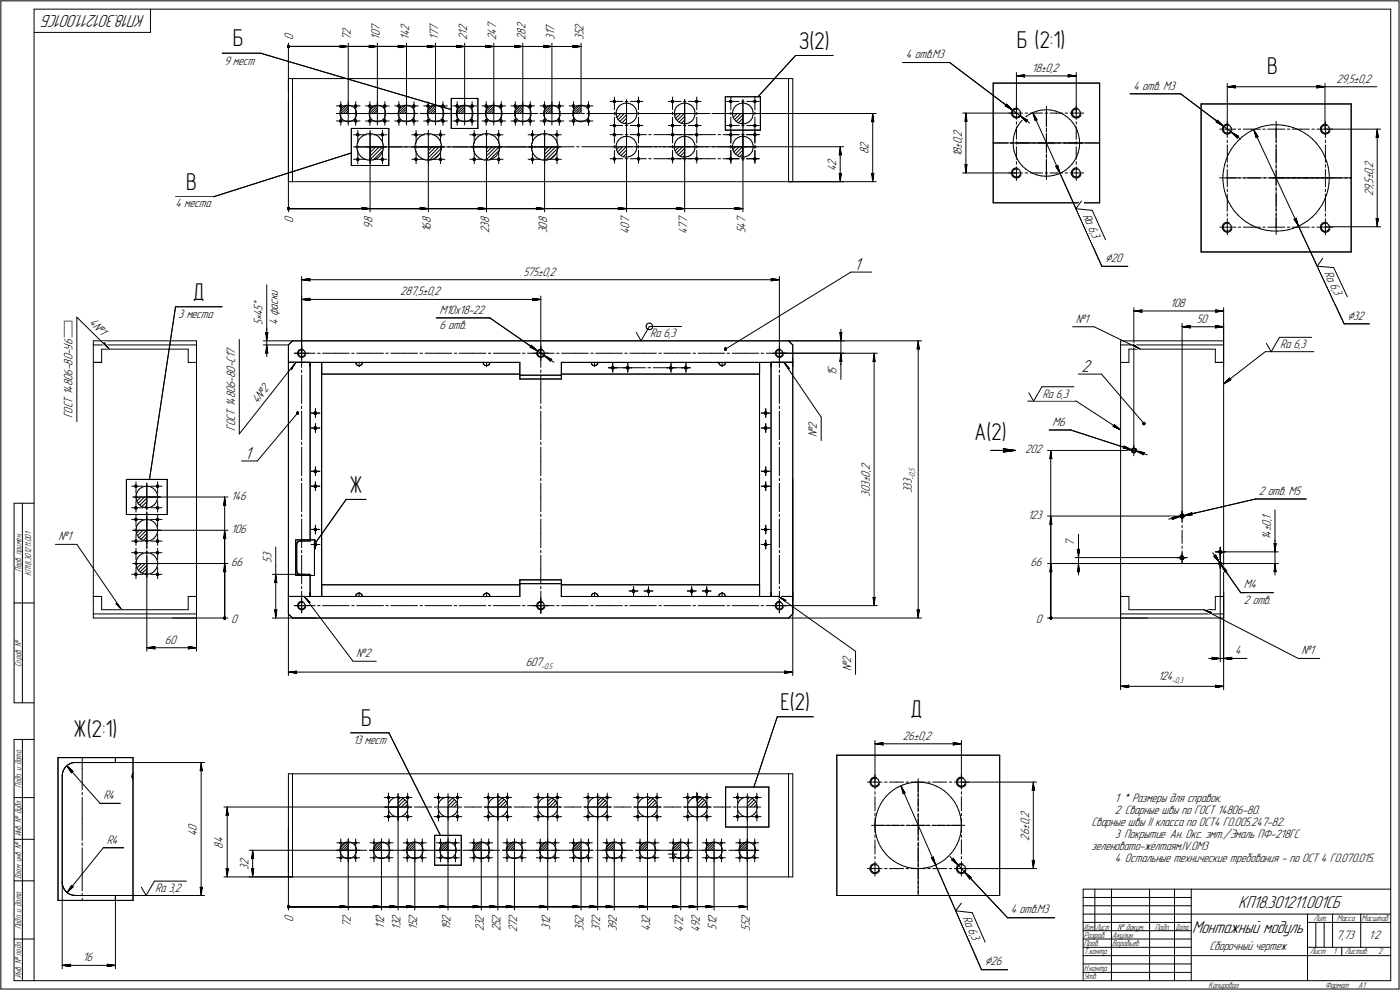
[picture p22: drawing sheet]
<svg xmlns="http://www.w3.org/2000/svg" width="842mm" height="595mm" viewBox="0 0 842 595" stroke-linecap="round" stroke-linejoin="round" font-family="sans-serif">
<defs><g id="words">
<g font-size="14.6">
<text x="140" y="28">Б</text>
<text x="481" y="29">З(2)</text>
<text x="612" y="29">Б (2:1)</text>
<text x="762" y="44">В</text>
<text x="112" y="114">В</text>
<text x="116" y="180">Д</text>
<text x="586" y="264">А(2)</text>
<text x="210" y="296">Ж</text>
<text x="469" y="427">Е(2)</text>
<text x="548" y="431">Д</text>
<text x="217" y="436">Б</text>
<text x="44" y="443">Ж(2:1)</text>
</g>
<g font-size="10.9">
<text x="87" y="9" transform="rotate(-180 87 9)">КП18.301211.001СБ</text>
<text x="514" y="163">1</text>
<text x="651" y="224">2</text>
<text x="147" y="276">1</text>
<text x="745" y="546">КП18.301211.001СБ</text>
<text x="717" y="561">Монтажный модуль</text>
</g>
<g font-size="8.5">
<text x="665" y="158">Ç20</text>
<text x="158" y="184" transform="rotate(-90 158 184)">Å</text>
<text x="810" y="192">Ç32</text>
<text x="592" y="580">Ç26</text>
</g>
<text font-size="8" x="44" y="203" transform="rotate(-90 44 203)">ì</text>
<g font-size="7.8">
<text x="299" y="18" transform="rotate(-90 299 18)">7</text>
<text x="316" y="18" transform="rotate(-90 316 18)">2</text>
<text x="176" y="24" transform="rotate(-90 176 24)">0</text>
<text x="211" y="24" transform="rotate(-90 211 24)">7</text>
<text x="211" y="21" transform="rotate(-90 211 21)">2</text>
<text x="229" y="24" transform="rotate(-90 229 24)">1</text>
<text x="229" y="22" transform="rotate(-90 229 22)">0</text>
<text x="229" y="19" transform="rotate(-90 229 19)">7</text>
<text x="246" y="24" transform="rotate(-90 246 24)">1</text>
<text x="246" y="22" transform="rotate(-90 246 22)">4</text>
<text x="246" y="19" transform="rotate(-90 246 19)">2</text>
<text x="264" y="24" transform="rotate(-90 264 24)">1</text>
<text x="264" y="22" transform="rotate(-90 264 22)">7</text>
<text x="264" y="19" transform="rotate(-90 264 19)">7</text>
<text x="281" y="24" transform="rotate(-90 281 24)">2</text>
<text x="281" y="21" transform="rotate(-90 281 21)">1</text>
<text x="281" y="19" transform="rotate(-90 281 19)">2</text>
<text x="299" y="24" transform="rotate(-90 299 24)">2</text>
<text x="299" y="21" transform="rotate(-90 299 21)">4</text>
<text x="316" y="24" transform="rotate(-90 316 24)">2</text>
<text x="316" y="21" transform="rotate(-90 316 21)">8</text>
<text x="334" y="24" transform="rotate(-90 334 24)">3</text>
<text x="334" y="21" transform="rotate(-90 334 21)">1</text>
<text x="334" y="19" transform="rotate(-90 334 19)">7</text>
<text x="351" y="24" transform="rotate(-90 351 24)">3</text>
<text x="351" y="21" transform="rotate(-90 351 21)">5</text>
<text x="351" y="18" transform="rotate(-90 351 18)">2</text>
<text x="545" y="35">4 отв.M3</text>
<text x="135" y="39">9 мест</text>
<text x="621" y="43">18±0,2</text>
<text x="682" y="54">4 отв. M3</text>
<text x="804" y="50">29,5±0,2</text>
<text x="578" y="83" transform="rotate(-90 578 83)">,</text>
<text x="578" y="82" transform="rotate(-90 578 82)">2</text>
<text x="522" y="90" transform="rotate(-90 522 90)">2</text>
<text x="578" y="89" transform="rotate(-90 578 89)">±</text>
<text x="578" y="87" transform="rotate(-90 578 87)">0</text>
<text x="522" y="93" transform="rotate(-90 522 93)">8</text>
<text x="578" y="95" transform="rotate(-90 578 95)">1</text>
<text x="578" y="92" transform="rotate(-90 578 92)">8</text>
<text x="503" y="100" transform="rotate(-90 503 100)">2</text>
<text x="826" y="102" transform="rotate(-90 826 102)">,</text>
<text x="826" y="101" transform="rotate(-90 826 101)">2</text>
<text x="503" y="103" transform="rotate(-90 503 103)">4</text>
<text x="826" y="108" transform="rotate(-90 826 108)">±</text>
<text x="826" y="105" transform="rotate(-90 826 105)">0</text>
<text x="826" y="112" transform="rotate(-90 826 112)">,</text>
<text x="826" y="111" transform="rotate(-90 826 111)">5</text>
<text x="826" y="118" transform="rotate(-90 826 118)">2</text>
<text x="826" y="115" transform="rotate(-90 826 115)">9</text>
<text x="106" y="124">4 места</text>
<text x="651" y="130" transform="rotate(66 651 130)">Ra 6,</text>
<text x="176" y="134" transform="rotate(-90 176 134)">0</text>
<text x="224" y="138" transform="rotate(-90 224 138)">9</text>
<text x="224" y="134" transform="rotate(-90 224 134)">8</text>
<text x="259" y="138" transform="rotate(-90 259 138)">6</text>
<text x="259" y="134" transform="rotate(-90 259 134)">8</text>
<text x="294" y="137" transform="rotate(-90 294 137)">3</text>
<text x="294" y="134" transform="rotate(-90 294 134)">8</text>
<text x="329" y="138" transform="rotate(-90 329 138)">0</text>
<text x="329" y="134" transform="rotate(-90 329 134)">8</text>
<text x="378" y="138" transform="rotate(-90 378 138)">0</text>
<text x="378" y="134" transform="rotate(-90 378 134)">7</text>
<text x="413" y="138" transform="rotate(-90 413 138)">7</text>
<text x="413" y="134" transform="rotate(-90 413 134)">7</text>
<text x="448" y="138" transform="rotate(-90 448 138)">4</text>
<text x="448" y="134" transform="rotate(-90 448 134)">7</text>
<text x="259" y="140" transform="rotate(-90 259 140)">1</text>
<text x="294" y="140" transform="rotate(-90 294 140)">2</text>
<text x="329" y="140" transform="rotate(-90 329 140)">3</text>
<text x="378" y="141" transform="rotate(-90 378 141)">4</text>
<text x="413" y="141" transform="rotate(-90 413 141)">4</text>
<text x="448" y="140" transform="rotate(-90 448 140)">5</text>
<text x="656" y="141" transform="rotate(66 656 141)">3</text>
<text x="315" y="166">575±0,2</text>
<text x="796" y="164" transform="rotate(65 796 164)">Ra 6,</text>
<text x="167" y="178" transform="rotate(-90 167 178)">и</text>
<text x="241" y="177">287,5±0,2</text>
<text x="802" y="175" transform="rotate(65 802 175)">3</text>
<text x="167" y="183" transform="rotate(-90 167 183)">с</text>
<text x="167" y="181" transform="rotate(-90 167 181)">к</text>
<text x="704" y="184">108</text>
<text x="107" y="191">3 места</text>
<text x="158" y="190" transform="rotate(-90 158 190)">4</text>
<text x="158" y="187" transform="rotate(-90 158 187)">5</text>
<text x="167" y="190" transform="rotate(-90 167 190)">ф</text>
<text x="167" y="186" transform="rotate(-90 167 186)">а</text>
<text x="264" y="189">M10х18-22</text>
<text x="53" y="194" transform="rotate(45 53 194)">4!1</text>
<text x="158" y="195" transform="rotate(-90 158 195)">5</text>
<text x="167" y="195" transform="rotate(-90 167 195)">4</text>
<text x="264" y="198">6 отв.</text>
<text x="647" y="194">!1</text>
<text x="720" y="194">50</text>
<text x="391" y="203">Ra 6,3</text>
<text x="44" y="208" transform="rotate(-90 44 208)">6</text>
<text x="770" y="209">Ra 6,3</text>
<text x="44" y="214" transform="rotate(-90 44 214)">-</text>
<text x="44" y="211" transform="rotate(-90 44 211)">У</text>
<text x="141" y="215" transform="rotate(-90 141 215)">1</text>
<text x="141" y="213" transform="rotate(-90 141 213)">7</text>
<text x="44" y="220" transform="rotate(-90 44 220)">8</text>
<text x="44" y="217" transform="rotate(-90 44 217)">0</text>
<text x="141" y="221" transform="rotate(-90 141 221)">-</text>
<text x="141" y="218" transform="rotate(-90 141 218)">С</text>
<text x="44" y="226" transform="rotate(-90 44 226)">6</text>
<text x="44" y="223" transform="rotate(-90 44 223)">-</text>
<text x="141" y="227" transform="rotate(-90 141 227)">8</text>
<text x="141" y="224" transform="rotate(-90 141 224)">0</text>
<text x="503" y="226" transform="rotate(-90 503 226)">1</text>
<text x="503" y="224" transform="rotate(-90 503 224)">5</text>
<text x="44" y="232" transform="rotate(-90 44 232)">8</text>
<text x="44" y="229" transform="rotate(-90 44 229)">0</text>
<text x="141" y="233" transform="rotate(-90 141 233)">6</text>
<text x="141" y="230" transform="rotate(-90 141 230)">-</text>
<text x="44" y="237" transform="rotate(-90 44 237)">1</text>
<text x="44" y="235" transform="rotate(-90 44 235)">4</text>
<text x="141" y="240" transform="rotate(-90 141 240)">8</text>
<text x="141" y="236" transform="rotate(-90 141 236)">0</text>
<text x="627" y="239">Ra 6,3</text>
<text x="44" y="246" transform="rotate(-90 44 246)">С</text>
<text x="44" y="243" transform="rotate(-90 44 243)">Т</text>
<text x="141" y="245" transform="rotate(-90 141 245)">1</text>
<text x="141" y="243" transform="rotate(-90 141 243)">4</text>
<text x="155" y="243" transform="rotate(-52 155 243)">4!2</text>
<text x="44" y="252" transform="rotate(-90 44 252)">Г</text>
<text x="44" y="249" transform="rotate(-90 44 249)">О</text>
<text x="141" y="250" transform="rotate(-90 141 250)">Т</text>
<text x="141" y="256" transform="rotate(-90 141 256)">О</text>
<text x="141" y="253" transform="rotate(-90 141 253)">С</text>
<text x="491" y="258" transform="rotate(-90 491 258)">2</text>
<text x="633" y="256">M6</text>
<text x="141" y="259" transform="rotate(-90 141 259)">Г</text>
<text x="491" y="263" transform="rotate(-90 491 263)">!</text>
<text x="617" y="272">202</text>
<text x="523" y="287" transform="rotate(-90 523 287)">0</text>
<text x="523" y="284" transform="rotate(-90 523 284)">,</text>
<text x="523" y="283" transform="rotate(-90 523 283)">2</text>
<text x="523" y="293" transform="rotate(-90 523 293)">3</text>
<text x="523" y="290" transform="rotate(-90 523 290)">±</text>
<text x="549" y="294" transform="rotate(-90 549 294)">3</text>
<text x="549" y="291" transform="rotate(-90 549 291)">3</text>
<text x="523" y="299" transform="rotate(-90 523 299)">3</text>
<text x="523" y="296" transform="rotate(-90 523 296)">0</text>
<text x="549" y="297" transform="rotate(-90 549 297)">3</text>
<text x="757" y="297">2 отв. M5</text>
<text x="139" y="300">146</text>
<text x="618" y="312">123</text>
<text x="764" y="317" transform="rotate(-90 764 317)">0</text>
<text x="764" y="313" transform="rotate(-90 764 313)">,</text>
<text x="764" y="312" transform="rotate(-90 764 312)">1</text>
<text x="139" y="320">106</text>
<text x="764" y="323" transform="rotate(-90 764 323)">4</text>
<text x="764" y="319" transform="rotate(-90 764 319)">±</text>
<text x="35" y="325">!1</text>
<text x="646" y="328" transform="rotate(-90 646 328)">7</text>
<text x="764" y="325" transform="rotate(-90 764 325)">1</text>
<text x="163" y="335" transform="rotate(-90 163 335)">3</text>
<text x="139" y="340">66</text>
<text x="163" y="338" transform="rotate(-90 163 338)">5</text>
<text x="620" y="340">66</text>
<text x="748" y="354">M4</text>
<text x="748" y="363">2 отв.</text>
<text x="139" y="374">0</text>
<text x="623" y="374">0</text>
<text x="99" y="387">60</text>
<text x="214" y="395">!2</text>
<text x="743" y="393">4</text>
<text x="783" y="393">!1</text>
<text x="316" y="400">607</text>
<text x="512" y="398" transform="rotate(-90 512 398)">2</text>
<text x="512" y="404" transform="rotate(-90 512 404)">!</text>
<text x="697" y="409">124</text>
<text x="212" y="447">13 мест</text>
<text x="543" y="445">26±0,2</text>
<text x="62" y="480">R4</text>
<text x="670" y="482">1 * Размеры для справок.</text>
<text x="619" y="492" transform="rotate(-90 619 492)">2</text>
<text x="670" y="489">2 Сварные швы по ГОСТ 14806-80.</text>
<text x="619" y="496" transform="rotate(-90 619 496)">0</text>
<text x="619" y="493" transform="rotate(-90 619 493)">,</text>
<text x="656" y="497">Сварные швы II класса по ОСТ4 ГО.005.247-82.</text>
<text x="118" y="502" transform="rotate(-90 118 502)">4</text>
<text x="118" y="499" transform="rotate(-90 118 499)">0</text>
<text x="619" y="502" transform="rotate(-90 619 502)">6</text>
<text x="619" y="499" transform="rotate(-90 619 499)">±</text>
<text x="670" y="504">3 Покрытие: Ан. Окс. эмт./Эмаль ПФ-218ГС</text>
<text x="64" y="507">R4</text>
<text x="134" y="507" transform="rotate(-90 134 507)">4</text>
<text x="619" y="505" transform="rotate(-90 619 505)">2</text>
<text x="134" y="510" transform="rotate(-90 134 510)">8</text>
<text x="656" y="511">зеленовато-жёлтаям.IV.ОМ3</text>
<text x="149" y="520" transform="rotate(-90 149 520)">2</text>
<text x="670" y="518">4 Остальные технические требования - по ОСТ 4 ГО.070.015.</text>
<text x="149" y="523" transform="rotate(-90 149 523)">3</text>
<text x="93" y="536">Ra 3,2</text>
<text x="579" y="552" transform="rotate(66 579 552)">Ra 6,</text>
<text x="608" y="549">4 отв.M3</text>
<text x="176" y="554" transform="rotate(-90 176 554)">0</text>
<text x="211" y="557" transform="rotate(-90 211 557)">7</text>
<text x="211" y="554" transform="rotate(-90 211 554)">2</text>
<text x="231" y="556" transform="rotate(-90 231 556)">1</text>
<text x="231" y="554" transform="rotate(-90 231 554)">2</text>
<text x="241" y="557" transform="rotate(-90 241 557)">3</text>
<text x="241" y="554" transform="rotate(-90 241 554)">2</text>
<text x="251" y="557" transform="rotate(-90 251 557)">5</text>
<text x="251" y="554" transform="rotate(-90 251 554)">2</text>
<text x="271" y="557" transform="rotate(-90 271 557)">9</text>
<text x="271" y="554" transform="rotate(-90 271 554)">2</text>
<text x="291" y="557" transform="rotate(-90 291 557)">3</text>
<text x="291" y="554" transform="rotate(-90 291 554)">2</text>
<text x="301" y="557" transform="rotate(-90 301 557)">5</text>
<text x="301" y="554" transform="rotate(-90 301 554)">2</text>
<text x="311" y="557" transform="rotate(-90 311 557)">7</text>
<text x="311" y="554" transform="rotate(-90 311 554)">2</text>
<text x="331" y="556" transform="rotate(-90 331 556)">1</text>
<text x="331" y="554" transform="rotate(-90 331 554)">2</text>
<text x="351" y="557" transform="rotate(-90 351 557)">5</text>
<text x="351" y="554" transform="rotate(-90 351 554)">2</text>
<text x="361" y="557" transform="rotate(-90 361 557)">7</text>
<text x="361" y="554" transform="rotate(-90 361 554)">2</text>
<text x="371" y="557" transform="rotate(-90 371 557)">9</text>
<text x="371" y="554" transform="rotate(-90 371 554)">2</text>
<text x="391" y="557" transform="rotate(-90 391 557)">3</text>
<text x="391" y="554" transform="rotate(-90 391 554)">2</text>
<text x="411" y="557" transform="rotate(-90 411 557)">7</text>
<text x="411" y="554" transform="rotate(-90 411 554)">2</text>
<text x="421" y="557" transform="rotate(-90 421 557)">9</text>
<text x="421" y="554" transform="rotate(-90 421 554)">2</text>
<text x="431" y="556" transform="rotate(-90 431 556)">1</text>
<text x="431" y="554" transform="rotate(-90 431 554)">2</text>
<text x="451" y="557" transform="rotate(-90 451 557)">5</text>
<text x="451" y="554" transform="rotate(-90 451 554)">2</text>
<text x="231" y="558" transform="rotate(-90 231 558)">1</text>
<text x="241" y="559" transform="rotate(-90 241 559)">1</text>
<text x="251" y="559" transform="rotate(-90 251 559)">1</text>
<text x="271" y="559" transform="rotate(-90 271 559)">1</text>
<text x="291" y="560" transform="rotate(-90 291 560)">2</text>
<text x="301" y="560" transform="rotate(-90 301 560)">2</text>
<text x="311" y="560" transform="rotate(-90 311 560)">2</text>
<text x="331" y="559" transform="rotate(-90 331 559)">3</text>
<text x="351" y="560" transform="rotate(-90 351 560)">3</text>
<text x="361" y="560" transform="rotate(-90 361 560)">3</text>
<text x="371" y="560" transform="rotate(-90 371 560)">3</text>
<text x="391" y="560" transform="rotate(-90 391 560)">4</text>
<text x="411" y="560" transform="rotate(-90 411 560)">4</text>
<text x="421" y="560" transform="rotate(-90 421 560)">4</text>
<text x="431" y="559" transform="rotate(-90 431 559)">5</text>
<text x="451" y="560" transform="rotate(-90 451 560)">5</text>
<text x="584" y="563" transform="rotate(66 584 563)">3</text>
<text x="804" y="565">7,73</text>
<text x="823" y="565">1:2</text>
<text x="728" y="571">Сборочный чертеж</text>
<text x="50" y="578">16</text>
</g>
<g font-size="5.4">
<text x="13" y="344" transform="rotate(-90 13 344)">Перв. примен.</text>
<text x="19" y="346" transform="rotate(-90 19 346)">КП18.301211.001</text>
<text x="13" y="401" transform="rotate(-90 13 401)">Справ. !</text>
<text x="13" y="474" transform="rotate(-90 13 474)">Подп. и дата</text>
<text x="13" y="503" transform="rotate(-90 13 503)">Инв. ! дубл.</text>
<text x="13" y="529" transform="rotate(-90 13 529)">Взам. инв. !</text>
<text x="790" y="554">Лит.</text>
<text x="804" y="554">Масса</text>
<text x="819" y="554">Масштаб</text>
<text x="13" y="559" transform="rotate(-90 13 559)">Подп. и дата</text>
<text x="652" y="564">Разраб.</text>
<text x="669" y="564">Акулин</text>
<text x="672" y="559">! докум.</text>
<text x="695" y="559">Подп.</text>
<text x="652" y="569">Пров.</text>
<text x="669" y="569">Воробьев</text>
<text x="652" y="574">Т.контр.</text>
<text x="788" y="574">Лист</text>
<text x="802" y="574">1</text>
<text x="809" y="574">Листов</text>
<text x="829" y="574">2</text>
<text x="13" y="588" transform="rotate(-90 13 588)">Инв. ! подл.</text>
<text x="652" y="584">Н.контр.</text>
<text x="652" y="589">Утв.</text>
<text x="727" y="594">Копировал</text>
<text x="797" y="594">Формат</text>
<text x="817" y="594">A1</text>
</g>
<g font-size="5.3">
<text x="652" y="559">Изм.</text>
<text x="659" y="559">Лист</text>
<text x="707" y="559">Дата</text>
</g>
<g font-size="5.1">
<text x="550" y="287" transform="rotate(-90 550 287)">0</text>
<text x="550" y="285" transform="rotate(-90 550 285)">,</text>
<text x="550" y="284" transform="rotate(-90 550 284)">5</text>
<text x="550" y="289" transform="rotate(-90 550 289)">-</text>
<text x="325" y="402">-0,5</text>
<text x="705" y="411">-0,3</text>
</g>
</g></defs>
<g fill="none" stroke="#000" stroke-width=".6">
<path d="M1 1v594zM1 1h841zM20 6v584zM20 6h817zM20 19h71zM91 6v13zM837 6v584zM842 1v594zM134 32h23zM157 32l114 34zM173 26v30zM173 28h72z"/>
<path d="M173 28h89zM173 28h106zM173 28h124zM173 28h141zM173 28h159zM173 28h177zM173 28h36zM173 28h54zM204 29l5-1zM204 27l1 1zM204 27l5 1zM205 28l-1 1z"/>
<path d="M209 26v42zM222 29l5-1zM222 27l1 1zM222 27l5 1zM223 28l-1 1zM227 26v42zM239 29l6-1zM239 27l1 1zM239 27l6 1zM240 28l-1 1zM245 26v42zM257 29l5-1z"/>
<path d="M257 27v1zM257 27l5 1zM257 28v1zM262 26v42zM274 29l5-1zM274 27l1 1zM274 27l5 1zM275 28l-1 1zM279 26v42zM292 29l5-1zM292 27v1zM292 27l5 1z"/>
<path d="M292 28v1zM297 26v42zM309 29l5-1zM309 27l1 1zM309 27l5 1zM310 28l-1 1zM314 26v42zM327 29l5-1zM327 27v1zM327 27l5 1zM327 28v1zM332 26v42z"/>
<path d="M345 29l5-1zM345 27v1zM345 27l5 1zM345 28v1zM350 26v42zM479 33l-23 25zM479 33h22zM543 38h28zM571 38l38 28zM173 47v62zM173 47h3zM173 59v68z"/>
<path d="M176 47h298zM176 47v62zM271 59h16zM271 59v18zM287 59v18zM370 58v3zM377 60v8zM384 58v3zM405 58v3zM412 60v8zM419 58v3zM436 58h21z"/>
<path d="M436 58v20zM440 58v3zM447 60v8zM454 58v3zM457 58v20zM474 47h3zM474 47v62zM477 47v62zM597 50h64zM597 50v72zM611 44v24zM611 46l5-1z"/>
<path d="M611 46h5zM611 46h36zM616 46h.1M616 45v1zM642 46h5zM642 45l1 1zM642 45l5 1zM643 46h-1zM647 44v24zM661 50v72zM680 56h30zM710 56l26 20z"/>
<path d="M738 50v28zM738 52l5-1zM738 52l5 1zM738 52h59zM743 52v1zM743 51v1zM792 53l5-1zM792 51v1zM792 51l5 1zM792 52v1zM797 52h5zM797 50v28z"/>
<path d="M802 52h26zM202 73h3zM202 64h3zM202 68h21zM202 68h7zM204 64h.1M204 73h.1M204 63v1zM204 72v1zM204 64h1zM204 68l1 1zM204 73h1z"/>
<path d="M205 67l4-4zM205 63h.1M205 63l-1 1zM205 67l-1 1zM205 69v2zM205 72h.1M205 72l-1 1zM205 63h-1zM205 72h-1zM205 64h.1M205 73h.1M205 73v2z"/>
<path d="M205 64v9zM205 61v3zM205 73h9zM205 64h9zM205 71l1 1zM205 68l4-4zM205 66v1zM206 64h.1M205 72l1 1zM206 64h-1zM206 73h-1zM206 73h.1"/>
<path d="M206 72h1zM206 65l1-1zM206 65l-1 1zM207 72l1 1zM207 64l1-1zM208 73h1zM208 63h2zM209 68h.1M209 73h2zM209 68v7zM209 61v7zM209 68h7z"/>
<path d="M209 67l-1 1zM209 65l-2 3zM210 63h1zM211 73h1zM211 63l1 1zM211 77h23zM211 77v22zM212 73l1-1zM212 64l1 1zM213 65l1 1zM213 73h.1M213 64h.1"/>
<path d="M213 72v1zM213 63v1zM213 64h1zM213 73h1zM214 63h.1M214 63l-1 1zM214 72h.1M214 72l-1 1zM214 71l-1 1zM214 72h-1zM214 63h-1zM214 66v1z"/>
<path d="M214 64h.1M214 73h.1M214 73v2zM214 64v9zM214 61v3zM214 73h3zM214 64h3zM214 67v1zM214 70v1zM214 73h1zM214 64h1zM214 68v2z"/>
<path d="M214 68h.1M215 64h.1M214 72l1 1zM215 64h-1zM215 73h-1zM215 73h.1M215 78v3zM220 73h3zM220 64h3zM220 68h7zM222 64h.1M222 73h.1"/>
<path d="M222 63h.1M222 63v1zM222 72h.1M222 72v1zM222 68v1zM222 72h1zM222 63h1zM222 67v1zM222 69l1 2zM222 67l3-4zM222 73h1zM222 64h1z"/>
<path d="M223 72h.1M223 63h.1M223 73v2zM223 64v9zM223 61v3zM223 73h8zM223 64h8zM223 71v1zM223 79v9zM223 78v10zM223 66l-1 1zM223 73h.1"/>
<path d="M223 64h.1M223 72v1zM223 72h1zM223 68l4-3zM224 65l1-1zM224 65l-1 1zM224 72l2 1zM225 64l1-1zM225 68h1zM225 68l2-2zM226 73h1zM226 63h1z"/>
<path d="M227 73h1zM227 63h1zM227 68v7zM227 61v7zM227 68h7zM227 67l-1 1zM227 63l-5 5zM228 68h20zM228 73h1zM228 63l2 1zM229 73l1-1zM230 64l1 1z"/>
<path d="M230 78v3zM231 65v1zM231 73h.1M231 64h.1M231 72v1zM231 63v1zM231 72h1zM231 63h1zM231 63h.1M231 72h.1M231 71l-1 1zM231 73h1z"/>
<path d="M231 66l1 1zM231 64h1zM231 73v2zM231 64v9zM231 61v3zM231 73h3zM231 64h3zM232 72h.1M232 63h.1M232 70l-1 1zM232 67v1zM232 72v1z"/>
<path d="M232 64h.1M232 68v2zM232 68h.1M232 73h.1M234 77v22zM237 73h3zM237 64h3zM237 68h8zM239 64h.1M239 73h.1M239 63h1zM239 63v1z"/>
<path d="M239 72h1zM239 72v1zM239 64h1zM239 73h1zM239 68l1 1zM240 68l4-5zM240 72h.1M240 72l-1 1zM240 69v2zM240 63h.1M240 63l-1 1zM240 67l-1 1z"/>
<path d="M240 64h.1M240 73h.1M240 73v2zM240 64v9zM240 61v3zM240 73h9zM240 64h9zM240 71l1 1zM240 66v1zM240 64h1zM240 73h1zM240 72l1 1z"/>
<path d="M241 64h.1M240 68l5-4zM241 73h-1zM241 64h-1zM241 73h.1M241 72h1zM241 65l1-1zM241 65l-1 1zM242 68l3-2zM242 64l-2 2zM242 72l1 1zM242 64l1-1z"/>
<path d="M243 73h1zM243 63h2zM243 68l2-1zM244 73h2zM245 63h1zM245 68v7zM245 61v7zM245 68h6zM246 73h1zM246 63l1 1zM247 73l1-1zM247 64l1 1z"/>
<path d="M248 65l1 1zM248 73h.1M248 64h.1M248 72h1zM248 72v1zM248 63h1zM248 63v1zM248 73h1zM248 64h1zM249 72h.1M249 72l-1 1zM249 63h.1"/>
<path d="M249 71l-1 1zM249 73h.1M249 66v1zM249 64h.1M249 73v2zM249 64v9zM249 61v3zM249 73h3zM249 64h3zM249 73h1zM249 70v1zM249 64h1z"/>
<path d="M249 67l1 1zM249 72l1 1zM250 64h.1M250 68l-1 2zM250 68h.1M250 73h.1M250 68h1zM250 78v3zM253 68h20zM255 73h2zM255 64h2zM255 68h7z"/>
<path d="M257 64h.1M257 73h.1M257 63v1zM257 72v1zM257 68v1zM257 72h1zM257 63h1zM257 67v1zM257 69l1 2zM257 63h.1M257 72h.1M257 73h1z"/>
<path d="M257 64h1zM257 73v2zM257 64v9zM257 61v3zM257 73h9zM257 64h9zM258 72h.1M258 63h.1M258 66l-1 1zM258 71v1zM258 78v10zM258 72v1z"/>
<path d="M258 64h.1M258 73h.1M258 72h1zM258 65l2-1zM258 65v1zM259 72l2 1zM260 64l1-1zM261 73h1zM261 63h1zM261 63l-4 4zM262 68h.1M262 73h1z"/>
<path d="M262 68v7zM262 61v7zM262 68h7zM262 66l-2 2zM262 65l-3 3zM262 64l-5 4zM262 63h1zM263 73h1zM263 63l1 1zM264 73l1-1zM264 64l2 1zM265 78v3z"/>
<path d="M266 65v1zM266 73h.1M266 64h.1M266 72h.1M266 72v1zM266 63h.1M266 63v1zM266 63h1zM266 72h1zM266 71l-1 1zM266 66l1 1zM266 64h1z"/>
<path d="M266 73h1zM266 73v2zM266 64v9zM266 61v3zM266 73h3zM266 64h3zM267 63h.1M267 72h.1M267 67v1zM267 70l-1 1zM267 73h.1M267 64h.1"/>
<path d="M267 72v1zM267 68v2zM267 68h.1M271 77h16zM272 73h3zM272 64h3zM272 68h7zM274 73h.1M274 64h.1M274 72h1zM274 72v1zM274 63h1z"/>
<path d="M274 63v1zM274 73h1zM274 64h1zM274 68l1 1zM274 68l5-5zM275 63h.1M275 72h.1M275 72l-1 1zM275 67l-1 1zM275 69v2zM275 68h1zM275 64h.1"/>
<path d="M275 73h.1M275 66l3-2zM275 73v2zM275 64v9zM275 61v3zM275 73h9zM275 64h9zM275 71l1 1zM275 66v1zM275 64h1zM275 73h1zM276 64h.1"/>
<path d="M275 72l1 1zM276 73h.1M276 68l3-3zM276 72h1zM276 65l1-1zM276 65l-1 1zM277 72l1 1zM277 64l1-1zM277 68l2-2zM278 68h20zM278 73h1zM278 63h1z"/>
<path d="M279 73h2zM279 63h2zM279 68v7zM279 61v7zM279 68h8zM279 67v1zM281 73h1zM281 63l1 1zM282 73l1-1zM282 64l1 1zM283 65l1 1zM283 73h.1"/>
<path d="M283 64h.1M283 72v1zM283 63v1zM283 73h1zM283 64h1zM284 72h.1M284 72l-1 1zM284 63h.1M284 63l-1 1zM284 72h-1zM284 71l-1 1zM284 63h-1z"/>
<path d="M284 73h.1M284 64h.1M284 66v1zM284 73v2zM284 64v9zM284 61v3zM284 73h3zM284 64h3zM284 70v1zM284 67v1zM284 72l1 1zM285 64h.1"/>
<path d="M284 68v2zM284 68h.1M285 73h-1zM285 73h.1M285 64h-1zM285 78v3zM290 73h2zM290 64h2zM290 68h7zM292 73h.1M292 64h.1M292 72h.1"/>
<path d="M292 72v1zM292 63h.1M292 63v1zM292 68v1zM292 67l4-4zM292 63h1zM292 69l1 2zM292 72h1zM292 67v1zM292 73h1zM292 64h1zM292 73v2z"/>
<path d="M292 64v9zM292 61v3zM292 73h9zM292 64h9zM293 63h.1M293 72h.1M293 71v1zM293 78v10zM293 66l-1 1zM293 73h.1M293 64h.1M293 72v1z"/>
<path d="M293 65l1-1zM293 72h1zM293 65l2-1zM293 65v1zM294 68l3-3zM294 72l2 1zM295 64l1-1zM296 73h1zM296 63h1zM297 73h1zM297 63h1zM297 68v7z"/>
<path d="M297 61v7zM297 68h7zM297 67l-1 1zM297 64l-4 4zM298 73h1zM298 63l1 1zM299 73l1-1zM299 64l2 1zM300 68h1zM300 78v3zM301 65v1zM301 73h.1"/>
<path d="M301 64h.1M301 72h.1M301 72v1zM301 63h.1M301 63v1zM301 72h1zM301 71l-1 1zM301 63h1zM301 64h1zM301 73h1zM301 66l1 1zM301 73v2z"/>
<path d="M301 64v9zM301 61v3zM301 73h3zM301 64h3zM302 64h.1M302 73h.1M302 70l-1 1zM302 67v1zM302 72v1zM302 68v2zM302 68h.1M303 68h20z"/>
<path d="M307 73h3zM307 64h3zM308 68h6zM309 73h.1M309 64h.1M309 72v1zM309 63v1zM309 73h1zM309 68l1 1zM309 64h1zM310 69v2zM310 72h.1"/>
<path d="M310 72l-1 1zM310 63h.1M310 63l-1 1zM310 67l3-4zM310 72h-1zM310 67l-1 1zM310 63h-1zM310 73h.1M310 64h.1M310 73v2zM310 64v9zM310 61v3z"/>
<path d="M310 73h9zM310 64h9zM310 71l1 1zM310 66v1zM310 72l1 1zM311 64h.1M311 73h-1zM311 73h.1M311 64h-1zM311 72h1zM311 65l1-1zM311 65l-1 1z"/>
<path d="M312 72l1 1zM312 64l1-1zM313 73h1zM313 63h2zM314 73h2zM314 68v7zM314 61v7zM314 68h7zM314 68h.1M314 66l-1 2zM314 65l-3 3zM314 63l-4 5z"/>
<path d="M315 63h1zM316 73h1zM316 63l1 1zM317 73l1-1zM317 64l1 1zM318 65l1 1zM318 64h.1M318 73h.1M318 63h1zM318 63v1zM318 72h1zM318 72v1z"/>
<path d="M318 73h1zM318 64h1zM319 72h.1M319 72l-1 1zM319 63h.1M319 63l-1 1zM319 71l-1 1zM319 73h.1M319 64h.1M319 66v1zM319 73v2zM319 64v9z"/>
<path d="M319 61v3zM319 73h3zM319 64h3zM319 67v1zM319 70v1zM319 64h1zM319 73h1zM319 72l1 1zM320 64h.1M319 68v2zM319 68h.1M320 73h-1z"/>
<path d="M320 64h-1zM320 73h.1M320 78v3zM325 68h1zM325 73h2zM325 64h2zM325 68h7zM327 73h.1M327 64h.1M327 72h.1M327 72v1zM327 63h.1"/>
<path d="M327 63v1zM327 68v1zM327 68l5-5zM327 67v1zM327 69l1 2zM327 72h1zM327 63h1zM327 73h1zM327 64h1zM327 61v3zM327 64v9zM327 73v2z"/>
<path d="M327 73h9zM327 64h9zM327 66l3-2zM328 71v1zM328 79v9zM328 78v10zM328 66l-1 1zM328 73h.1M328 64h.1M328 72v1zM328 68h20zM328 68l4-4z"/>
<path d="M328 72h1zM329 65l1-1zM329 65l-1 1zM329 72l2 1zM330 64l1-1zM331 73h1zM331 63h1zM332 73h1zM332 63h1zM332 61v7zM332 68v7zM332 68h7z"/>
<path d="M332 67l-1 1zM332 66l-2 2zM333 73h1zM333 63l2 1zM334 73l1-1zM335 64l1 1zM335 78v3zM336 65v1zM336 73h.1M336 64h.1M336 72v1zM336 63v1z"/>
<path d="M336 72h1zM336 63h1zM336 72h.1M336 63h.1M336 71l-1 1zM336 73h1zM336 66l1 1zM336 64h1zM336 61v3zM336 64v9zM336 73v2zM336 73h3z"/>
<path d="M336 64h3zM337 72h.1M337 63h.1M337 67v1zM337 70l-1 1zM337 72v1zM337 64h.1M337 68v2zM337 68h.1M337 73h.1M342 73h3zM342 64h3z"/>
<path d="M344 64h.1M344 73h.1M344 63h1zM344 63v1zM344 72h1zM344 72v1zM344 64h1zM344 73h1zM345 64h.1M345 73h.1M345 68v1zM345 63h.1"/>
<path d="M345 63l-1 1zM345 72h.1M345 72l-1 1zM345 69v2zM345 67l4-4zM345 67v1zM345 73v2zM345 64v9zM345 61v3zM345 73h9zM345 64h9zM345 71l1 1z"/>
<path d="M345 68l5-4zM345 66v1zM345 64h1zM345 73h1zM346 64h.1M345 72l1 1zM346 64h-1zM346 73h-1zM346 73h.1M346 72h1zM346 65l1-1zM346 65l-1 1z"/>
<path d="M346 68l4-3zM347 72l1 1zM347 64l1-1zM348 68l2-1zM348 73h1zM348 63h2zM349 73h2zM349 68h.1M350 63h1zM350 68h2zM351 73h1zM351 63l1 1z"/>
<path d="M352 73l1-1zM352 64l1 1zM353 68h21zM353 65l1 1zM353 73h.1M353 64h.1M353 72h1zM353 72v1zM353 63h1zM353 63v1zM353 64h1zM353 73h1z"/>
<path d="M354 63h.1M354 72h.1M354 72l-1 1zM354 71l-1 1zM354 64h.1M354 73h.1M354 66v1zM354 73v2zM354 64v9zM354 61v3zM354 73h3zM354 64h3z"/>
<path d="M354 64h1zM354 73h1zM354 70v1zM354 67v1zM355 64h.1M354 72l1 1zM354 68v2zM354 68h.1M355 73h.1M355 73h-1zM355 64h-1zM367 75h3z"/>
<path d="M367 61h3zM369 68h8zM369 61h.1M369 76h.1M369 61v-1zM369 75h.1M369 75v1zM369 61v1zM369 60h1zM369 60v1zM369 75h1zM369 62l1-1z"/>
<path d="M369 76h1zM369 62h1zM370 78v3zM370 75v3zM370 70v5zM370 67v2zM370 61v5zM370 75h5zM370 61h5zM370 61h.1M370 75h.1M370 76h.1"/>
<path d="M370 61v1zM371 67v2zM371 69v1zM371 69v-1zM371 66v1zM371 70l1 2zM371 71l2-3zM372 65l-1 1zM372 72l1 1zM372 72l3-4zM373 64l1-1zM373 64l-1 1z"/>
<path d="M373 73l1 1zM373 73l4-4zM374 63l1-1zM374 74h1zM374 74l3-3zM375 62h1zM375 74h2zM375 68h2zM376 74l1-1zM376 75h2zM376 61h2zM376 62h2z"/>
<path d="M377 74h1zM377 77v2zM377 68v8zM377 68h3zM377 68v59zM378 62h1zM378 74h1zM378 68h21zM379 75h5zM379 61h5zM379 62l2 1zM379 74l2-1z"/>
<path d="M381 63l1 1zM381 73l1-1zM382 64v1zM382 68h1zM382 65l1 2zM382 71v1zM383 67v1zM383 70l-1 1zM383 68v2zM383 76h1zM383 61h1zM383 75l1 1z"/>
<path d="M383 75h1zM383 75v1zM383 61l1-1zM383 61h.1M384 76h.1M384 61v1zM384 75h.1M384 75h-1zM384 60h.1M384 60l-1 1zM384 62h.1M384 62v-1z"/>
<path d="M384 78v3zM384 75v3zM384 70v5zM384 67v2zM384 61v5zM384 75h3zM384 61h3zM384 75h1zM384 60l1 1zM384 62l1-1zM385 75h.1M385 61h.1"/>
<path d="M385 76h-1zM385 61h-1zM385 76h.1M385 68h4zM389 68h3zM394 68h1zM397 68h3zM400 68h2zM400 68h4zM402 75h3zM402 61h3zM403 68h21z"/>
<path d="M404 68h8zM404 76h.1M404 61h.1M404 75h.1M404 75v1zM404 61v-1zM404 61v1zM404 60h1zM404 60v1zM404 75h1zM404 62l1-1zM404 76h1z"/>
<path d="M404 62h1zM405 75v3zM405 70v5zM405 67v2zM405 61v5zM405 75h5zM405 61h5zM405 78v3zM405 60v1zM405 75h.1M405 62v-1zM405 61h.1"/>
<path d="M405 76h.1M405 68h2zM406 67v2zM406 69v1zM406 70l1-2zM406 66v1zM406 70l1 2zM406 71l3-3zM407 65l-1 1zM407 72l1 1zM407 72l5-4zM408 64l1-1z"/>
<path d="M408 64l-1 1zM408 73l1 1zM408 68h4zM408 73l4-3zM409 63l1-1zM409 74h1zM410 74l2-2zM410 62h1zM410 74h1zM411 75h2zM411 61h2zM411 62h2z"/>
<path d="M411 74h2zM412 74h.1M412 77v2zM412 68v8zM412 68h3zM412 68h8zM412 80v8zM412 68v59zM413 62h1zM413 74h1zM414 75h5zM414 61h5z"/>
<path d="M414 62l2 1zM414 74l2-1zM416 63l1 1zM416 73l1-1zM417 64v1zM417 68h1zM417 65l1 2zM417 71v1zM418 67v1zM418 70l-1 1zM418 68v2zM418 61h1z"/>
<path d="M418 76h1zM418 61l1-1zM418 61h.1M418 75h1zM418 75v1zM419 75v1zM419 61v1zM419 76h.1M419 61h.1M419 75h.1M419 60h.1M419 60v1z"/>
<path d="M419 62v-1zM419 62h.1M419 75h1zM419 60l1 1zM419 75v3zM419 70v5zM419 67v2zM419 61v5zM419 75h3zM419 61h3zM419 78v3zM419 61h1z"/>
<path d="M419 62l1-1zM420 75h.1M420 61h.1M420 76h-1zM420 76h.1M420 68h4zM424 68h3zM425 68h2zM428 68h21zM429 68h1zM432 68h3zM435 68h4z"/>
<path d="M436 78h21zM437 75h3zM437 61h3zM439 68h8zM439 61h.1M439 76h.1M439 61v-1zM439 75h.1M439 75v1zM439 61v1zM439 61l1 1zM439 76h1z"/>
<path d="M439 60h1zM439 60v1zM439 75h1zM439 62l1-1zM440 62h.1M440 76h.1M440 78v3zM440 60v1zM440 75h.1M440 61v5zM440 67v2zM440 70v5z"/>
<path d="M440 75v3zM440 75h5zM440 61h5zM440 61h.1M440 68h2zM440 61v1zM441 67v2zM441 69v1zM441 69v-1zM441 66v1zM441 70l1 2zM441 71l2-3z"/>
<path d="M442 65l-1 1zM442 72l1 1zM442 72l4-4zM443 64l1-1zM443 64l-1 1zM443 73l1 1zM443 73l4-4zM443 68h4zM444 63l1-1zM444 74h1zM444 74l3-3zM445 62h1z"/>
<path d="M445 74h2zM446 74l1-1zM446 75h2zM446 61h2zM446 62h2zM447 74h1zM447 77v2zM447 68v8zM447 68h8zM447 80v8zM447 68h80zM447 68v59z"/>
<path d="M448 62h1zM448 74h1zM449 75h5zM449 61h5zM449 62l2 1zM449 74l2-1zM451 63l1 1zM451 73l1-1zM452 64v1zM452 65l1 2zM452 71v1zM453 67v1z"/>
<path d="M453 70l-1 1zM453 68v2zM453 61h1zM453 76h1zM453 75l1 1zM453 61l1-1zM453 61h.1M453 75h1zM453 75v1zM454 61v1zM454 76h.1M454 60h.1"/>
<path d="M454 60l-1 1zM454 75h.1M454 75h-1zM454 62v-1zM454 62h.1M454 78v3zM454 61v5zM454 67v2zM454 70v5zM454 75v3zM454 75h3zM454 61h3z"/>
<path d="M454 61h.1M454 61h1zM454 75h1zM455 61h-1zM455 61h.1M455 76h-1zM455 76h.1M455 61l-1 1zM524 73h1zM525 68l1 5zM525 73h1zM525 68l-1 5z"/>
<path d="M525 68v41zM579 68h32zM580 73l1-1zM581 68l1 5zM581 72l1 1zM581 68l-1 5zM581 68v36zM603 62l6 4zM605 64v-1zM605 64l4 2zM605 63l4 3zM605 63h.1"/>
<path d="M607 68h4zM608 68l1 1zM608 67v1zM609 69v1zM609 66l-1 1zM609 68h.1M609 68v1zM609 66l5 4zM609 70l1 1zM609 67v1zM609 69l1 1zM610 66v-1z"/>
<path d="M610 66h-1zM610 66h1zM610 66l-1 1zM610 70h1zM610 71h1zM610 65h1zM611 66h1zM611 70h1zM611 78l-1 2zM611 71h1zM611 80v4zM611 76v4z"/>
<path d="M611 73v2zM611 68v4zM611 63v5zM611 68h4zM611 65h1zM612 66h.1M612 70h1zM612 71h1zM612 76l-1 2zM612 66h1zM613 70h.1M613 71l1-1z"/>
<path d="M613 66l1 1zM614 74l-2 2zM614 67v1zM614 69l-1 1zM614 70l3 3zM614 70l4 2zM614 70l5 4zM614 68v1zM614 69v1zM615 72l2-2zM615 72l-1 2zM617 68h1z"/>
<path d="M617 70l3-2zM617 72v1zM617 72h1zM620 68l2-1zM620 68h3zM621 68l3 4zM621 68l2 5zM621 68l17 36zM622 67h2zM623 72h1zM623 72v1zM623 68h4z"/>
<path d="M624 67l3-1zM627 66h3zM629 68h1zM629 66v10zM629 78v1zM629 64v12zM629 77v2zM630 66h2zM632 68h3zM632 66l3 1zM635 67l2 1zM635 68h4z"/>
<path d="M637 68l2 1zM639 69l3 1zM641 68h1zM642 70l2 2zM644 72l1 2zM644 68h3zM644 68l1 1zM644 67v1zM645 69v1zM645 66l-1 1zM645 68h.1M645 68v1z"/>
<path d="M645 67v1zM645 70l1 1zM645 69l1 1zM645 74l2 2zM646 66v-1zM646 66h-1zM646 66h1zM646 66l-1 1zM646 70h1zM646 71h1zM646 65h1zM647 66h1z"/>
<path d="M647 70h1zM647 76l1 2zM647 71h1zM647 80v4zM647 76v4zM647 73v2zM647 68v4zM647 63v5zM647 68h5zM647 65h1zM648 66h.1M648 70h1z"/>
<path d="M648 78l1 3zM648 71h1zM648 66h1zM649 70h.1M649 71l1-1zM649 66l1 1zM650 67v1zM650 69l-1 1zM650 68v1zM650 69v1zM722 62h91zM722 62v89z"/>
<path d="M730 72l6 4zM731 73h1zM731 73l5 3zM732 72l4 4zM732 72v1zM734 78h4zM735 78v1zM735 77v1zM735 79l1 1zM736 76l-1 1zM736 77v1zM736 78v1z"/>
<path d="M736 76l5 3zM736 76v1zM736 80h1zM736 79l1 1zM736 75h1zM736 75v1zM737 76l1-1zM737 76h-1zM737 80h1zM737 75h1zM738 75h.1M738 75h1z"/>
<path d="M738 73v5zM738 78v5zM738 78h5zM739 75l1 1zM739 80l1-1zM740 76v1zM740 77l1 1zM740 78v1zM741 79l3 4zM741 79l4 3zM741 79l5 5zM741 78h-1z"/>
<path d="M741 79l-1 1zM745 78h1zM748 78h5zM753 79l3-2zM753 78h5zM754 78l3 4zM754 78l2 5zM754 78l27 58zM756 77l3-1zM759 76l3-1zM760 78h1zM762 75h3z"/>
<path d="M763 78h5zM765 75h3zM768 77v8zM768 73v10zM768 78h5zM768 75h4zM772 75l3 1zM774 78h2zM775 76l3 1zM777 78h5zM778 77l3 1zM781 78l3 2z"/>
<path d="M782 78h6zM784 80l3 1zM789 78h2zM792 78h5zM794 77v1zM794 78l1 1zM795 79v1zM795 76l-1 1zM795 77v1zM795 78v1zM795 80h1zM795 76v1z"/>
<path d="M795 79l1 1zM795 75h1zM795 75v1zM796 76l1-1zM796 76h-1zM796 80h1zM796 75h1zM797 75h.1M797 78h33zM797 75h1zM797 73v5zM797 78v5z"/>
<path d="M797 78h5zM798 75l1 1zM798 80l1-1zM799 76l1 1zM800 77v1zM800 78l-1 1zM800 78h.1M800 79v1zM813 62v89zM828 78l1 5zM828 78v5zM828 78v58z"/>
<path d="M211 99h23zM213 88h10zM213 96h2zM213 81h2zM214 88h9zM215 81v1zM215 96h.1M215 81h.1M215 81v-1zM215 95h.1M215 95v1zM215 88v2z"/>
<path d="M215 82h.1M215 96v1zM215 90v1zM215 86v2zM215 80h1zM215 95h1zM215 82h1zM215 97l1-1zM215 96h1zM215 91l1 2zM215 81v5zM215 88v1z"/>
<path d="M215 91v5zM215 96v2zM215 96h5zM215 81h5zM215 80l1 1zM215 85v1zM216 82v-1zM216 96h.1M216 81h.1M216 95v1zM216 81v1zM216 93l1 1z"/>
<path d="M216 83l2-1zM216 83l-1 2zM217 94l1 1zM218 82l1-1zM218 95l2 1zM219 81h1zM220 96h1zM220 81l2-1zM221 88h21zM221 96h2zM222 96h1zM222 81h1z"/>
<path d="M222 80h2zM223 88v9zM223 88h6zM223 88h10zM223 88v10zM223 96l7-8zM223 94l5-6zM223 92l3-4zM223 90l1-2zM223 88v39zM223 96h1zM224 80l1 1z"/>
<path d="M224 96h2zM225 96l5-6zM225 96h5zM225 81h5zM225 81h2zM226 96l1-1zM227 81l1 1zM227 95l2-1zM228 82l1 2zM229 84l1 1zM229 96h.1M229 81v1z"/>
<path d="M229 95h1zM229 95v1zM229 81l1-1zM229 81h.1M229 96l1 1zM229 82h1zM229 81h1zM229 96h1zM230 81v1zM230 96h.1M230 92l-1 2zM230 81v-1z"/>
<path d="M230 81h.1M230 95h.1M230 95l-1 1zM230 80h.1M230 82h.1M230 97v-1zM230 85v2zM230 80v1zM230 81v5zM230 88v1zM230 91v5zM230 96v2z"/>
<path d="M230 96h3zM230 81h3zM230 91v1zM230 82l1-1zM230 96h1zM230 81h1zM230 95l1 1zM230 87l1 1zM231 89l-1 2zM231 81h.1M231 96h.1M231 88v1z"/>
<path d="M231 88h1zM234 88h6zM240 88h7zM243 88h2zM246 88h22zM248 88h10zM248 96h2zM248 81h2zM248 88h2zM250 81v1zM250 96h.1M250 81v-1z"/>
<path d="M250 81h.1M250 95h.1M250 95v1zM250 88v2zM250 90v1zM250 82h.1M250 96v1zM250 86v2zM250 80h1zM250 95h1zM250 82h1zM250 96h1z"/>
<path d="M250 91l1 2zM250 97l1-1zM250 80l1 1zM250 96v2zM250 91v5zM250 88v1zM250 81v5zM250 96h5zM250 81h5zM250 85v1zM251 82v-1zM251 96h.1"/>
<path d="M251 81h.1M251 95v1zM251 93l1 1zM251 81v1zM251 88h7zM251 83l-1 2zM252 94l1 1zM252 82l2-1zM252 82l-1 1zM253 95l2 1zM254 81h1zM255 96h1z"/>
<path d="M255 81l2-1zM256 96h2zM257 96h1zM257 81h1zM257 80h2zM258 88h6zM258 88v10zM258 88h10zM258 93l4-5zM258 91l2-3zM258 88h.1M258 88v39z"/>
<path d="M258 96h1zM258 96l8-7zM259 80l1 1zM259 96h2zM260 96h5zM260 81h5zM260 81h2zM261 96l1-1zM261 95l4-3zM262 81l1 1zM262 95l2-1zM263 82l1 2z"/>
<path d="M264 84l1 1zM264 88l-6 7zM264 96h.1M264 81v1zM264 95v1zM264 81h.1M264 96h1zM264 96l1 1zM264 81l1 1zM264 82h1zM265 92l-1 2zM265 95h.1"/>
<path d="M265 95l-1 1zM265 81v-1zM265 81h-1zM265 95h-1zM265 80h.1M265 80l-1 1zM265 96h.1M265 82h.1M265 97v-1zM265 85v2zM265 96v2zM265 91v5z"/>
<path d="M265 88v1zM265 81v5zM265 96h3zM265 81h3zM265 80v1zM265 91v1zM265 95l1 1zM265 81h1zM265 87l1 1zM266 96h-1zM266 96h.1M266 81l-1 1z"/>
<path d="M266 81h.1M266 89l-1 2zM266 88v1zM266 88h1zM269 88h6zM269 88h2zM272 88h22zM275 88h7zM283 96h2zM283 88h10zM283 81h2zM283 88h2z"/>
<path d="M284 81l1 1zM284 96h1zM285 88v2zM285 81h-1zM285 81h.1M285 95l-1 1zM285 96h.1M285 90v1zM285 82h.1M285 81v1zM285 96v1zM285 86v2z"/>
<path d="M285 81v-1zM285 95h.1M285 95v1zM285 80h.1M285 80v1zM285 91l1 2zM285 82h1zM285 97l1-1zM285 96h1zM285 81v5zM285 88v1zM285 91v5z"/>
<path d="M285 96v2zM285 96h5zM285 81h5zM285 80l1 1zM285 95h1zM285 85v1zM286 82v-1zM286 81h.1M286 95v1zM286 93l1 1zM286 81v1zM286 96h.1"/>
<path d="M286 88h7zM286 83l2-1zM286 83l-1 2zM287 94l1 1zM288 82l1-1zM288 95l2 1zM289 81h1zM290 96h1zM290 81l2-1zM291 96h2zM292 96h1zM292 81h1z"/>
<path d="M292 80h2zM293 88h6zM293 88v10zM293 88h10zM293 96l7-8zM293 94l5-6zM293 92l3-4zM293 90l1-2zM293 88v39zM293 96h1zM294 80l1 1zM294 96h2z"/>
<path d="M295 96l5-6zM295 96h5zM295 81h5zM295 88h2zM295 81h2zM296 96l1-1zM297 81l1 1zM297 95l2-1zM298 82l1 2zM298 88h22zM299 84l1 1zM299 81v1z"/>
<path d="M299 96h.1M299 81h.1M299 81l1-1zM299 95h1zM299 95v1zM299 81l1 1zM299 96h1zM299 82h1zM299 96l1 1zM300 92l-1 2zM300 81v-1zM300 81h-1z"/>
<path d="M300 95h.1M300 95l-1 1zM300 80h.1M300 82h.1M300 96h.1M300 97v-1zM300 85v2zM300 81v5zM300 88v1zM300 91v5zM300 96v2zM300 96h3z"/>
<path d="M300 81h3zM300 80v1zM300 91v1zM300 87l1 1zM300 82l1-1zM300 81h1zM300 95l1 1zM301 89l-1 2zM301 88v1zM301 81l-1 1zM301 96h-1zM301 88h1z"/>
<path d="M301 81h.1M301 96h.1M304 88h6zM310 88h7zM318 88h10zM318 96h2zM318 81h2zM318 88h2zM320 96h.1M320 81v1zM320 81h.1M320 88v2z"/>
<path d="M320 95h.1M320 95v1zM320 81v-1zM320 90v1zM320 96v1zM320 82h.1M320 86v2zM320 95h1zM320 80h1zM320 82h1zM320 91l1 2zM320 96h1z"/>
<path d="M320 97l1-1zM320 80l1 1zM320 81v5zM320 88v1zM320 91v5zM320 96v2zM320 96h5zM320 81h5zM320 85v1zM321 82v-1zM321 96h.1M321 81h.1"/>
<path d="M321 95v1zM321 93l1 1zM321 88h2zM321 88h7zM321 83l1-1zM321 83l-1 2zM322 94l1 1zM322 82l2-1zM323 95l2 1zM324 81h1zM324 88h21zM325 96h1z"/>
<path d="M325 81l2-1zM326 96h2zM327 96h1zM327 81h1zM327 80h2zM328 88v9zM328 88h9zM328 88v10zM328 88h10zM328 95l6-7zM328 93l4-5zM328 91l2-3z"/>
<path d="M328 88h.1M328 88v39zM328 96h1zM328 96l8-7zM329 80l1 1zM329 96h2zM330 96h5zM330 81h5zM330 81h2zM331 96l1-1zM331 95l4-3zM332 81l1 1z"/>
<path d="M332 95l2-1zM333 82l1 2zM334 84l1 1zM334 81l1 1zM334 96h1zM334 81l1-1zM334 81h.1M334 95h1zM334 95v1zM334 81h1zM335 82h.1M335 81v1z"/>
<path d="M335 96h.1M335 92l-1 2zM335 96v1zM335 95v1zM335 81v-1zM335 81h.1M335 95h.1M335 95l-1 1zM335 80h.1M335 85v2zM335 97v-1zM335 80v1z"/>
<path d="M335 81v5zM335 88v1zM335 91v5zM335 96v2zM335 96h3zM335 81h3zM335 96h1zM335 91v1zM335 82l1-1zM335 81h1zM335 95l1 1zM335 87l1 1z"/>
<path d="M336 89l-1 2zM336 81h.1M336 96h.1M336 88v1zM336 81l-1 1zM336 96h-1zM347 88h1zM350 88h21zM367 95h3zM367 81h3zM369 88h8zM369 81h.1"/>
<path d="M369 96h.1M369 81v-1zM369 95v1zM369 81v1zM369 81l1-1zM369 95h1zM369 95h.1M369 80h1zM369 82h1zM369 96h1zM370 95v3zM370 90v5z"/>
<path d="M370 87v2zM370 81v5zM370 95h5zM370 81h5zM370 81h.1M370 95h.1M370 81v1zM370 96h.1M371 87v2zM371 89v1zM371 90l1-2zM371 86v1z"/>
<path d="M371 90l1 2zM372 85l-1 1zM372 92l1 1zM372 93l5-5zM373 84l1-1zM373 84l-1 1zM373 93l1 1zM373 88h1zM374 93l3-3zM374 83l1-1zM374 94h1zM375 88l-4 3z"/>
<path d="M375 82h1zM375 94l2-2zM375 94h2zM376 88h21zM376 95h2zM376 81h2zM376 82h2zM377 94h1zM377 88v8zM377 80v8zM377 88h3zM377 94h.1"/>
<path d="M378 82h1zM378 94h1zM379 95h5zM379 81h5zM379 82l2 1zM379 94l2-1zM381 83l1 1zM381 93l1-1zM382 84v1zM382 88h1zM382 85l1 2zM382 91v1z"/>
<path d="M383 87v1zM383 90l-1 1zM383 88v2zM383 96h1zM383 81h1zM383 95h1zM383 95v1zM383 81l1-1zM383 81h.1M383 95l1 1zM384 96h.1M384 81v1z"/>
<path d="M384 95h.1M384 95h-1zM384 81v-1zM384 81h-1zM384 80h.1M384 82h.1M384 95v3zM384 90v5zM384 87v2zM384 81v5zM384 95h5zM384 81h5z"/>
<path d="M384 96v-1zM384 95h1zM384 80l1 1zM384 96h1zM385 95h.1M385 81h.1M385 96h-1zM385 81l-1 1zM385 96h.1M385 88h4zM389 88h3zM390 95h2z"/>
<path d="M390 81h2zM393 95h5zM393 81h5zM394 88h1zM397 88h3zM398 95h5zM398 81h5zM399 88h1zM400 88h4zM402 88h21zM402 95h3zM402 81h3z"/>
<path d="M404 88h8zM404 81h.1M404 96h.1M404 81v-1zM404 95h.1M404 95v1zM404 81v1zM404 95h2zM404 81h2zM404 95h1zM404 81l1-1zM404 80h1z"/>
<path d="M404 82h1zM404 96h1zM405 95v3zM405 90v5zM405 87v2zM405 81v5zM405 95h5zM405 81h5zM405 95h.1M405 80v1zM405 96h.1M405 81h.1"/>
<path d="M405 81v1zM405 88h2zM406 87v2zM406 89v1zM406 89v-1zM406 86v1zM406 90l1 2zM406 91l3-3zM407 85l-1 1zM407 92l1 1zM407 92l4-4zM407 95h5z"/>
<path d="M407 81h5zM408 84l1-1zM408 84l-1 1zM408 93l1 1zM408 93l4-4zM408 88h4zM409 83l1-1zM409 94h1zM409 94l3-3zM410 82h1zM410 94h1zM411 94l1-1z"/>
<path d="M411 95h2zM411 81h2zM411 82h2zM411 94h2zM412 88v8zM412 88h3zM412 95h4zM412 81h4zM412 88h8zM413 82h1zM413 94h1zM414 95h5z"/>
<path d="M414 81h5zM414 82l2 1zM414 94l2-1zM416 83l1 1zM416 93l1-1zM417 84v1zM417 88h1zM417 85l1 2zM417 91v1zM418 87v1zM418 90l-1 1zM418 95h2z"/>
<path d="M418 81h2zM418 88v2zM418 81h1zM418 96h1zM418 81l1-1zM418 81h.1M418 95h1zM418 95v1zM419 81v1zM419 95v1zM419 81h.1M419 96h.1"/>
<path d="M419 95h.1M419 81v-1zM419 80h.1M419 82h.1M419 95h1zM419 80l1 1zM419 95v3zM419 90v5zM419 87v2zM419 81v5zM419 95h3zM419 81h3z"/>
<path d="M419 96h1zM420 95h.1M420 81h.1M420 96h.1M420 81l-1 1zM420 88h4zM421 95h5zM421 81h5zM424 88h3zM424 88h2zM426 95h4zM426 81h4z"/>
<path d="M427 88h22zM429 88h1zM432 88h3zM432 95h1zM432 81h1zM435 95h5zM435 81h5zM435 88h4zM437 95h3zM437 81h3zM439 88h8zM439 81h.1"/>
<path d="M439 96h.1M439 81v-1zM439 95h.1M439 95v1zM439 81l1 1zM439 81v1zM439 96h1zM439 95h1zM439 81l1-1zM439 80h1zM439 82h1zM440 82h.1"/>
<path d="M440 96h.1M440 95h5zM440 81h5zM440 95v3zM440 90v5zM440 87v2zM440 81v5zM440 95h.1M440 80v1zM440 81h.1M440 81v1zM440 88h2z"/>
<path d="M441 87v2zM441 89v1zM441 90l1-2zM441 86v1zM441 90l1 2zM441 91l4-3zM442 85l-1 1zM442 92l1 1zM442 93l5-5zM443 84l1-1zM443 84l-1 1zM443 93l1 1z"/>
<path d="M443 88h4zM444 93l3-3zM444 83l1-1zM444 94h1zM445 82h1zM445 94l2-2zM445 94h2zM446 95h2zM446 81h2zM446 82h2zM447 94h1zM447 94h.1"/>
<path d="M447 88v8zM447 88h8zM447 88h60zM448 82h1zM448 94h1zM449 95h5zM449 81h5zM449 82l2 1zM449 94l2-1zM451 83l1 1zM451 93l1-1zM452 84v1z"/>
<path d="M452 85l1 2zM452 91v1zM453 87v1zM453 90l-1 1zM453 88v2zM453 96h1zM453 81h1zM453 95l1 1zM453 95v1zM453 81l1-1zM453 81h.1M454 81v1z"/>
<path d="M454 96h.1M454 81v-1zM454 81h-1zM454 95h.1M454 95h-1zM454 80h.1M454 82h.1M454 95h3zM454 81h3zM454 95v3zM454 90v5zM454 87v2z"/>
<path d="M454 81v5zM454 81h.1M454 81h1zM455 95h.1M454 95h1zM455 81l-1 1zM455 81h.1M455 96h-1zM455 96h.1M505 93h.1M505 88l1 5zM505 93h1z"/>
<path d="M505 88v5zM505 88v21zM580 99l1 5zM580 99h1zM581 99h1zM582 99l-1 5zM597 86h4zM597 86h10zM601 86h5zM607 86h12zM608 86h1zM608 86h2z"/>
<path d="M609 86l1 2zM610 88v3zM610 83l-1 3zM610 91l1 2zM610 80v3zM611 86h4zM611 93l1 3zM611 86h27zM611 97v2zM611 92v4zM611 88v4zM611 85v2z"/>
<path d="M612 96l1 2zM613 98l2 2zM615 100l2 2zM615 86h5zM621 86h1zM622 86h1zM624 86h5zM625 86h4zM629 96v10zM629 93v1zM629 86v5zM629 81v5z"/>
<path d="M629 86h5zM629 96v12zM629 93v2zM629 86v6zM629 80v6zM629 86h6zM635 100l3 4zM635 100h1zM636 86h1zM636 99v1zM636 99l2 5zM637 86h1z"/>
<path d="M639 86h4zM640 86h11zM640 86h1zM643 86h18zM643 86h5zM645 99l-2 1zM646 97l-1 2zM647 97v2zM647 92v4zM647 88v4zM647 85v2zM648 94l-2 3z"/>
<path d="M649 92l-1 2zM649 81v2zM649 89v3zM649 83v3zM649 87v2zM649 86v1zM650 86h1zM653 86h4zM657 86h4zM737 99l-1 3zM737 80l1 1zM738 80h.1"/>
<path d="M738 96l-1 3zM738 81h1zM738 84v2zM738 87v5zM738 92v5zM738 99v1zM738 80h1zM739 81l1-1zM739 93l-1 3zM740 80h.1M741 90l-2 3zM743 87l-2 3z"/>
<path d="M744 82v1zM744 82h1zM745 85l2-3zM745 85l-2 2zM747 82l3-2zM750 80l3-1zM756 82h1zM756 82v1zM768 87v1zM768 90v8zM768 100v1zM768 84v2z"/>
<path d="M768 87v10zM768 99v1zM787 81l2 2zM789 83l3 3zM792 86l2 2zM794 88l1 3zM795 91l2 3zM796 80l1 1zM797 80h.1M797 81h1zM797 94l1 3zM797 84v2z"/>
<path d="M797 87v5zM797 92v5zM797 99v1zM797 80h1zM798 81l1-1zM798 97l1 3zM799 80h1zM828 83v-1zM828 82l1 1zM106 118h23zM129 118l82-26zM173 109h3z"/>
<path d="M176 109h298zM474 109h3zM474 109h33zM474 109h53zM505 104v5zM505 104v1zM505 105l1-1zM506 104l-1 5zM524 104l1 5zM524 104l1 1zM525 105l1-1zM526 104l-1 5z"/>
<path d="M579 104h32zM607 104h4zM608 104l1 1zM608 103v1zM609 105v1zM609 102l-1 1zM609 104h.1M609 104v1zM609 106l1 1zM609 103v1zM609 105l1 1zM610 102v-1z"/>
<path d="M610 102h-1zM610 102h1zM610 102l-1 1zM610 106h1zM610 107h1zM610 101h1zM611 102h1zM611 106h1zM611 107h1zM611 104v4zM611 100v4zM611 104h4z"/>
<path d="M611 101h1zM612 102h.1M612 106h1zM612 107h1zM612 102h1zM613 106h.1M613 107l1-1zM613 102l1 1zM614 103v1zM614 105l-1 1zM614 104v1zM614 105v1z"/>
<path d="M617 104h1zM617 102l2 1zM619 103l2 1zM620 104h3zM621 104l3 1zM623 104h4zM624 105l2 1zM626 106h3zM629 104h1zM629 106h2zM631 106l3-1zM632 104h3z"/>
<path d="M634 105h3zM635 104h4zM637 105l2-1zM638 104l25 56zM639 104l2-2zM641 104h1zM641 102l2-2zM644 104h3zM644 104l1 1zM644 103v1zM645 105v1zM645 102l-1 1z"/>
<path d="M645 104h.1M645 104v1zM645 103v1zM645 106l1 1zM645 105l1 1zM646 102v-1zM646 102h-1zM646 102h1zM646 102l-1 1zM646 106h1zM646 107h1zM646 101h1z"/>
<path d="M647 102h1zM647 106h1zM647 107h1zM647 104v4zM647 100v4zM647 104h5zM647 101h1zM648 102h.1M648 106h1zM648 107h1zM648 102h1zM649 106h.1"/>
<path d="M649 107l1-1zM649 102l1 1zM650 103v1zM650 105l-1 1zM650 104v1zM650 105v1zM734 107h10zM736 105v3zM736 108v4zM736 112l1 3zM736 102v3zM737 115l1 3z"/>
<path d="M738 107h8zM738 118l1 3zM738 102v5zM738 107v5zM738 114v1zM738 117v5zM745 107h2zM747 107h2zM748 107h10zM750 107h9zM760 107h1zM760 107h2z"/>
<path d="M763 107h5zM766 107h27zM768 116v8zM768 113v1zM768 107v4zM768 103v4zM768 107h11zM768 107h5zM768 117v9zM768 113v2zM768 107v5zM768 102v5z"/>
<path d="M774 107h2zM777 107h10zM781 107h1zM784 107h12zM789 107h1zM792 107h10zM795 107h1zM796 107h11zM797 120l-2 3zM797 102v5zM797 107v5zM797 114v1z"/>
<path d="M797 117v5zM798 107h15zM798 117l-1 3zM799 114l-1 3zM799 100v4zM799 110v4zM799 104l1 3zM800 107l-1 3zM800 107h.1M809 107h1zM812 107h1zM173 125h85z"/>
<path d="M173 125h120zM173 125h155zM173 125h204zM173 125h239zM173 125h274zM173 125h50zM218 126l5-1zM218 125h.1M218 125h5zM218 125v1zM253 126l5-1zM253 125h.1"/>
<path d="M253 125h5zM253 125v1zM288 126l5-1zM288 125h.1M288 125h5zM288 125v1zM323 126l5-1zM323 125h.1M323 125h5zM323 125v1zM372 126l5-1zM372 125h.1"/>
<path d="M372 125h5zM372 125v1zM407 126l5-1zM407 125h.1M407 125h5zM407 125v1zM442 126l5-1zM442 125h.1M442 125h5zM442 125v1zM597 122h64zM647 125l10 1z"/>
<path d="M650 121l-3 4zM657 126l8 18zM734 137h4zM735 137v1zM735 136v1zM735 138l1 1zM736 135l-1 1zM736 136v1zM736 137v1zM736 139h1zM736 135v1zM736 138l1 1z"/>
<path d="M736 134h1zM736 134v1zM737 135l1-1zM737 135h-1zM737 139h1zM737 139l1 1zM737 134h1zM738 134h.1M738 139h.1M738 140h1zM738 134h1zM738 122v5z"/>
<path d="M738 128v2zM738 131v6zM738 137v4zM738 137h5zM738 139h1zM739 140l1-1zM739 121l1 3zM739 134l1 1zM739 139l1-1zM740 139h.1M740 135v1zM740 136l1 1z"/>
<path d="M740 137v1zM740 124l2 3zM741 137h-1zM741 138l-1 1zM742 127l3 2zM745 129l2 2zM745 137h1zM747 131l3 2zM748 137h5zM750 133l2 2zM752 135l3 2zM753 137h5z"/>
<path d="M755 137l3 1zM758 138h4zM760 137h1zM762 138l3 1zM763 137h5zM765 139h3zM768 129v8zM768 126v1zM768 131v10zM768 128v1zM768 137h5zM768 139h3z"/>
<path d="M771 139l4-1zM774 137h2zM775 138l3-1zM777 137h5zM778 137l3-1zM778 132l3 4zM778 132h1zM780 131l-1 1zM780 131l1 5zM781 136l3-2zM781 136l27 59zM782 137h6z"/>
<path d="M784 134l3-1zM787 133l2-2zM789 137h2zM789 131l2-3zM792 137h5zM793 126l-2 2zM794 136v1zM794 137l1 1zM795 138v1zM795 135l-1 1zM795 136v1zM795 137v1z"/>
<path d="M795 139h1zM795 135v1zM795 138l1 1zM795 134h1zM795 134v1zM795 123l-2 3zM796 135l1-1zM796 135h-1zM796 139h1zM796 139l1 1zM796 134h1zM797 134h.1"/>
<path d="M797 139h.1M797 140h1zM797 136h33zM797 134h1zM797 122v5zM797 128v2zM797 131v6zM797 137v4zM797 137h5zM797 139h1zM798 140l1-1zM798 134l1 1z"/>
<path d="M798 139l1-1zM799 139h1zM799 135l1 1zM800 136v1zM800 137l-1 1zM800 137h.1M800 138v1zM828 131v5zM828 131v1zM828 132l1-1zM829 131l-1 5zM722 151h91z"/>
<path d="M796 155l-4 5zM160 171v26zM181 166v46zM181 178v34zM181 168l6-1zM181 168l6 1zM181 168h288zM186 168l1 1zM187 167l-1 1zM187 179l-1 1zM320 179l1 1zM320 179l5 1z"/>
<path d="M325 178v34zM464 169l5-1zM464 167v1zM464 167l5 1zM464 168v1zM469 166v46zM512 164h12zM663 160h15zM792 160l10 1zM802 161l8 17zM46 191l20 19zM46 191v62z"/>
<path d="M106 184l-16 104zM106 184h28zM160 200h.1M160 200v5zM160 197v8zM160 198v7zM161 200l-1 5zM181 180l6-1zM181 180l6 1zM181 180h144zM186 180l1 1zM262 191h33z"/>
<path d="M295 191l28 20zM320 181l5-1zM321 180l-1 1zM383 200l3 5zM389 196v1zM389 196h.1M389 197v1zM389 195l1-1zM389 195v1zM389 198h.1M390 198h.1M390 194h.1"/>
<path d="M390 198h1zM390 194h1zM391 196l-5 9zM391 196h19zM391 198h1zM391 194l1 1zM392 195h.1M392 197v1zM392 195l1 1zM393 196l-1 1zM505 200h1zM505 200l1 5z"/>
<path d="M506 198v7zM506 200v5zM645 196h13zM658 196l28 14zM682 185v86zM682 187l5-1zM682 187l5 1zM682 187h54zM686 187l1 1zM687 186l-1 1zM711 194v116zM711 196h5z"/>
<path d="M711 196l5 1zM711 196h25zM716 196v1zM716 196h.1M731 197l5-1zM731 196h1zM731 196h5zM731 188l5-1zM731 186l1 1zM731 186l5 1zM732 196l-1 1zM732 187l-1 1z"/>
<path d="M736 194v26zM736 185v20zM808 195h16zM56 207v9zM56 207h62zM56 205v2zM56 205h62zM56 218h5zM56 218h4zM56 216v2zM56 218v2zM60 218h1z"/>
<path d="M61 210h52zM61 210v8zM63 206l3 4zM63 206l-1 1zM113 210v8zM113 218h1zM114 218h4zM118 207v9zM118 205v2zM118 216v4zM144 204v57zM158 207h15z"/>
<path d="M158 205h18zM160 212h.1M160 207v5zM160 212h1zM160 207l1 5zM160 207v7zM160 200h1zM160 205v2zM173 207v9zM173 218h14zM173 218v2zM173 216v2z"/>
<path d="M176 205h298zM176 205l-3 2zM177 212h4zM178 218l-3 4zM178 218l-34 43zM179 212v1zM179 213v1zM179 211v1zM179 213h1zM179 214h1zM180 213v1zM180 211l1-1z"/>
<path d="M180 211h-1zM180 211l-1 1zM180 214h1zM180 214l1 1zM181 210h.1M181 214h1zM181 215h1zM181 210h1zM181 212h5zM181 212v4zM181 208v4zM181 212v9z"/>
<path d="M181 212h8zM182 214h1zM182 215l1-1zM182 210l1 1zM183 214h.1M183 211h.1M183 211l1 1zM183 213v1zM184 212l-1 1zM184 213l-1 1zM187 218h126zM187 218v2z"/>
<path d="M191 212h2zM193 218v141zM193 218v7zM194 212h8zM202 212h8zM212 212h1zM214 218v1zM214 219h1zM215 219v1zM215 212h8zM215 220h1zM216 220h1z"/>
<path d="M216 218v2zM216 220h.1M217 220v-1zM218 219h-1zM218 218v1zM223 212h8zM232 212h2zM235 212h8zM243 212h8zM253 212h1zM256 212h8zM264 212h8z"/>
<path d="M273 212h2zM276 212h8zM284 212h8zM291 218v1zM291 219h.1M291 219l1 1zM292 220h1zM293 220h.1M293 218v2zM293 220l1-1zM294 212h1zM294 219h.1"/>
<path d="M295 218l-1 1zM297 212h8zM305 212h8zM313 218v8zM314 212h2zM317 212h8zM317 207l6 4zM319 209l1-1zM319 209l4 2zM320 208l3 3zM320 208h.1M321 212h4z"/>
<path d="M323 212v1zM323 213v1zM323 211v1zM323 213h1zM323 211l4 3zM323 214h1zM324 213v1zM324 211v-1zM324 211h-1zM324 211l-1 1zM324 214h1zM324 214l1 1z"/>
<path d="M324 210h1zM325 214h1zM325 215h1zM325 210h1zM325 212h5zM325 212v5zM325 208v4zM325 212h8zM325 212v9zM326 214h.1M326 215l1-1zM326 210l1 1z"/>
<path d="M326 214h1zM327 214h.1M327 211h.1M327 211v1zM327 213v1zM327 212v1zM327 214l4 3zM327 214l5 2zM327 214l6 4zM328 213l-1 1zM331 216v1zM331 216h1z"/>
<path d="M335 212h1zM338 218h126zM338 218v8zM338 212h8zM346 212h8zM355 212h2zM356 218v1zM356 219h.1M356 219l1 1zM357 220h1zM358 220h.1M358 218v2z"/>
<path d="M358 220l1-1zM358 212h8zM359 219h.1M360 218l-1 1zM366 212h8zM369 219v2zM376 212h1zM378 219v2zM379 212h8zM387 212h8zM396 212h2zM399 212h8z"/>
<path d="M404 219v2zM407 212h8zM413 219v2zM417 212h1zM420 212h8zM428 212h8zM432 218v1zM432 219h1zM433 219v1zM433 220h1zM434 220h1zM434 218v2z"/>
<path d="M434 220h.1M435 220l1-1zM436 219h.1M436 218v1zM436 210l76-46zM437 212h2zM440 212h8zM448 212h8zM457 218v141zM457 218v7zM458 212h1zM461 212h8z"/>
<path d="M464 218h13zM464 218v2zM465 212h4zM466 212v1zM466 213l1 1zM467 211l-1 1zM467 213h.1M467 212v1zM467 214h1zM467 213l1 1zM467 211l1-1zM467 211h.1"/>
<path d="M467 211v1zM468 214h.1M468 214v1zM468 210h1zM468 214h1zM468 215h1zM469 210h1zM469 212h4zM469 212v4zM469 208v4zM469 212v9zM469 212h39z"/>
<path d="M469 212h59zM469 214h1zM469 215l1-1zM470 210v1zM470 214h.1M470 214h1zM470 211h1zM471 211v1zM471 213l-1 1zM471 212v1zM471 213v1zM472 218l3 4z"/>
<path d="M472 218l22 33zM474 205l3 2zM474 205h80zM474 205h34zM477 207v9zM477 218v2zM477 216v2zM477 216v4zM505 217h1zM506 212v5zM506 217v11zM506 200h.1"/>
<path d="M506 212l-1 5zM506 217h.1M506 212v7zM506 205v7zM525 217h1zM526 212v5zM526 217h.1M526 212l-1 5zM526 212v152zM552 210v-1zM552 205l1 5zM552 209l1 1z"/>
<path d="M552 205v5zM552 205v167zM674 207v9zM674 205v2zM674 207h62zM674 205h62zM674 216v4zM674 218h4zM678 218h1zM679 210v8zM679 210h52zM682 207l4 3z"/>
<path d="M682 207v1zM731 218h1zM731 210v8zM732 218h4zM736 207v9zM736 205v2zM736 216v2zM736 218v2zM761 211h29zM762 206l3 5zM770 203l-5 8zM770 203h19z"/>
<path d="M56 220v136zM118 220v136zM173 220v136zM175 221v1zM181 234v9zM181 225v9zM181 222v2zM187 220v105zM193 225h120zM313 226v2zM313 228h25zM313 226h25z"/>
<path d="M325 234v9zM325 225v9zM325 222v2zM338 225h119zM338 226v2zM366 221h3zM367 221h8zM368 221v1zM368 221h.1M368 222h.1M368 221l1-1zM368 220h1z"/>
<path d="M368 220v1zM368 222h1zM369 221h2zM369 221v3zM369 220v1zM369 221h.1M369 221v1zM375 221h3zM377 221h1zM377 221v1zM377 221h.1M377 221v-1z"/>
<path d="M377 222h1zM377 221l1-1zM377 220h1zM378 222h.1M378 220v1zM378 221h2zM378 221v3zM378 222v-1zM378 221h.1M378 221v1zM380 221h8zM390 221h1z"/>
<path d="M393 221h8zM401 221h3zM403 221v1zM403 221v-1zM403 221h.1M403 221h2zM403 222h1zM403 221l1-1zM403 220h1zM404 222h.1M404 220v1zM404 221h2z"/>
<path d="M404 221v3zM404 222v-1zM404 221h.1M404 221v1zM406 221h9zM410 221h3zM412 221v1zM412 221h.1M412 222h.1M412 221l1-1zM412 220h1zM412 220v1z"/>
<path d="M412 222h1zM413 221h2zM413 221v3zM413 220v1zM413 221h.1M413 221v1zM464 220v136zM469 234v9zM469 225v9zM469 222v2zM474 222h1zM477 220v136z"/>
<path d="M619 236l3 5zM627 232l-5 9zM627 232h19zM649 225h14zM663 225l25 30zM674 220v136zM736 220v136zM736 231l4-3zM736 231l25-20zM740 227l-4 4zM740 227v1zM740 228h.1"/>
<path d="M179 248l-24 29zM181 256v8zM181 247v9zM181 244v2zM187 257h3zM187 248h3zM189 248v1zM189 257v1zM189 248h.1M189 257h.1M189 249h1zM189 258h1z"/>
<path d="M189 248h1zM189 257h1zM190 249h.1M190 258h.1M190 248h.1M190 257h.1M190 257h2zM190 257v3zM190 255v2zM190 248h2zM190 248v3zM190 246v2z"/>
<path d="M190 249v-1zM190 258v-1zM325 256v8zM325 247v9zM325 244v2zM458 257h3zM458 248h3zM460 248v1zM460 257v1zM460 248h.1M460 257h.1M460 249h.1"/>
<path d="M460 249h1zM460 258h.1M460 258h1zM460 248h1zM460 257h1zM461 249h.1M461 258h.1M461 248h.1M461 257h.1M461 257h2zM461 257v3zM461 255v2z"/>
<path d="M461 248h2zM461 248v3zM461 246v2zM461 249v-1zM461 258v-1zM469 256v8zM469 247v9zM469 244v2zM494 251v14zM618 241h29zM631 258h13zM644 258l37 12z"/>
<path d="M647 241l27 17zM669 256l5 2zM669 256h1zM670 255v1zM670 255l4 3zM145 277h10zM181 277v9zM181 269v8zM181 266v1zM325 277v9zM325 269v8zM325 266v1z"/>
<path d="M469 277v9zM469 269v8zM469 266v1zM596 271h15zM603 272l8-1zM603 270l1 1zM603 270l8 1zM604 271l-1 1zM630 271h52zM631 276l1-1zM632 271l1 5zM632 275l1 1z"/>
<path d="M632 271l-1 5zM632 271v101zM674 268l7 2zM676 269h.1M676 269l5 1zM676 268l5 2zM676 268v1zM679 271h3zM681 271h.1M681 270l2 1zM681 271v1zM681 270v1z"/>
<path d="M681 269h1zM681 269v1zM681 272h1zM681 270l1-1zM681 270h.1M682 272h.1M682 269h.1M682 269l1 1zM682 271h3zM682 271v3zM682 268v3zM682 272h1z"/>
<path d="M683 270h.1M683 271v1zM683 270v1zM683 271h.1M683 270l1 1zM683 271l5 2zM683 271l5 1zM683 271l7 2zM684 271h-1zM688 273h.1M688 273v-1zM76 288h25z"/>
<path d="M76 288v21zM79 292h3zM80 299h8zM81 292v1zM81 292h.1M81 293h1zM81 292h1zM82 292h.1M82 292h-1zM82 293h.1M82 299v2zM82 290v2z"/>
<path d="M82 292v5zM82 298v1zM82 292h4zM82 299h1zM82 296v2zM82 292v1zM83 295l-1 1zM84 294l1-1zM84 294l-1 1zM85 293l2-1zM87 292h1zM87 299l-4 4z"/>
<path d="M88 292h1zM88 292h2zM88 299v4zM88 291v8zM88 299h8zM88 290v9zM88 299v7zM88 299h9zM88 299h49zM90 292l1 1zM91 292h4zM91 293l1 1z"/>
<path d="M92 294l1 1zM93 295l1 1zM94 292v1zM94 296l1 1zM94 292h1zM94 292h.1M94 293h1zM95 293h.1M95 292h.1M95 297v2zM95 299l-1 2zM95 299h.1"/>
<path d="M95 290v2zM95 292v5zM95 298v1zM95 292h2zM95 293h1zM95 292v1zM101 288v21zM135 299l1 5zM135 299l-1 5zM135 299v73zM181 299v9zM181 290v9z"/>
<path d="M181 287v2zM187 292h3zM187 283h3zM189 283v1zM189 292v1zM189 283h.1M189 292h.1M189 284h1zM189 293h1zM189 283h1zM189 292h1zM190 284h.1"/>
<path d="M190 293h.1M190 283h.1M190 292h.1M190 292h2zM190 292v3zM190 290v2zM190 283h2zM190 283v3zM190 281v2zM190 284v-1zM325 299v9zM325 290v9z"/>
<path d="M325 287v2zM458 292h3zM458 283h3zM460 283v1zM460 292v1zM460 283h.1M460 292h.1M460 284h.1M460 284h1zM460 293h.1M460 293h1zM460 283h1z"/>
<path d="M460 292h1zM461 284h.1M461 293h.1M461 283h.1M461 292h.1M461 292h2zM461 292v3zM461 290v2zM461 283h2zM461 283v3zM461 281v2zM461 284v-1z"/>
<path d="M469 299v9zM469 290v9zM469 287v2zM477 288v118zM755 300h31zM8 303v119zM8 303h12zM13 303v119zM76 309h25zM79 305h3zM79 312h3zM80 319h8z"/>
<path d="M81 312v1zM81 305v1zM81 312h1zM81 312h.1M81 305h.1M81 313h1zM81 306h1zM81 305h1zM82 312h.1M82 305h.1M82 305h-1zM82 306h.1"/>
<path d="M82 313h.1M82 319v2zM82 301v4zM82 305v3zM82 305h4zM82 318v2zM82 312v4zM82 310v2zM82 312h4zM82 318v1zM82 301l1 1zM82 316v2z"/>
<path d="M82 301l3-2zM82 305v1zM83 302v1zM83 315l-1 1zM83 303l2 1zM84 314l1-1zM84 314l-1 1zM84 304l4-5zM85 304l1 1zM85 313h2zM85 304l3-2zM86 305h1z"/>
<path d="M87 313l1-1zM87 305h2zM88 305h1zM88 312h1zM88 319l-4 4zM88 312h2zM88 318v2zM88 312v4zM88 308v4zM88 305v1zM88 308v2zM88 311v8z"/>
<path d="M88 319v7zM88 319h9zM88 319v8zM88 310v9zM88 304l-1 1zM88 319h49zM89 305h1zM90 312l1 1zM90 305l2-1zM91 305h4zM91 312h4zM91 313l1 1z"/>
<path d="M92 304l1-1zM92 314l1 1zM93 315l1 1zM94 302l-1 1zM94 312v1zM94 305v1zM94 316l1 1zM94 312h1zM94 312h.1M94 305h1zM94 305h.1M94 313h1z"/>
<path d="M94 306h1zM94 301v1zM95 313h.1M95 312h.1M95 306h.1M95 305h.1M95 317v2zM95 320l-1 1zM95 319v1zM95 301v4zM95 305v3zM95 305h2z"/>
<path d="M95 318v2zM95 312v4zM95 310v2zM95 312h2zM95 313h1zM95 305v1zM96 305l-1 1zM134 304l1-1zM135 319l1 5zM135 319l-1 5zM135 319v53zM135 303l1 1z"/>
<path d="M181 312v9zM181 309v2zM187 318h3zM189 318v1zM189 318h.1M189 319h1zM189 318h1zM190 319h.1M190 318h.1M190 318h2zM190 318v3zM190 316v2z"/>
<path d="M208 300l-19 27zM208 300h12zM325 312v9zM325 309v2zM458 318h3zM460 318v1zM460 318h.1M460 319h.1M460 319h1zM460 318h1zM461 319h.1M461 318h.1"/>
<path d="M461 318h2zM461 318v3zM461 316v2zM469 312v9zM469 309v2zM630 310h81zM631 315h1zM632 310l1 5zM632 315h1zM632 310l-1 5zM632 310v62zM703 312l7-2z"/>
<path d="M705 311l5-1zM705 311v1zM705 312l5-2zM705 312h.1M708 310h3zM710 310v1zM710 310h2zM710 310h.1M710 311h.1M710 311h1zM710 309h1zM710 309v1z"/>
<path d="M711 311h.1M711 309h.1M711 310h3zM711 310v3zM711 307v3zM711 319v4zM711 316v1zM711 310v4zM711 311h1zM711 309l1 1zM711 309h1zM712 310h.1"/>
<path d="M712 309v1zM712 310v1zM712 311h.1M712 310l43-10zM712 310l5-1zM712 310l5-2zM712 310l7-2zM717 309h.1M717 308v1zM767 306v21zM33 327h13zM46 327l27 40z"/>
<path d="M79 332h3zM79 325h3zM80 339h8zM81 325v1zM81 332v1zM81 325h.1M81 332h1zM81 332h.1M81 326h1zM81 333h1zM81 325h1zM82 325h.1"/>
<path d="M82 325h-1zM82 332h.1M82 326h.1M82 333h.1M82 339v2zM82 338v2zM82 332v4zM82 330v2zM82 332h4zM82 325v3zM82 321v4zM82 325h4z"/>
<path d="M82 338v1zM82 340l1-1zM82 321l1 1zM82 321l2-2zM82 336v2zM82 325v1zM82 332v1zM83 322v1zM83 322l3-3zM83 335l-1 1zM83 323l2 1zM84 334l1-1z"/>
<path d="M84 334l-1 1zM85 324l1 1zM85 333l2-1zM86 325h1zM87 332h1zM87 325h2zM88 332h1zM88 325h1zM88 325h.1M88 332h2zM88 339v8zM88 334v5z"/>
<path d="M88 331v2zM88 325v5zM88 321v4zM88 339h8zM88 328v2zM88 331v8zM88 339h9zM88 323l-2 2zM88 321l-3 3zM88 339v52zM88 339h49zM89 325h1z"/>
<path d="M90 332l1 1zM90 325l2-1zM91 332h4zM91 325h4zM91 333l1 1zM92 324l1-1zM92 334l1 1zM93 335l1 1zM94 322l-1 1zM94 325v1zM94 332v1zM94 336l1 1z"/>
<path d="M94 325h1zM94 325h.1M94 332h1zM94 332h.1M94 326h1zM94 333h1zM94 321v1zM95 326h.1M95 325h.1M95 333h.1M95 332h.1M95 337v2z"/>
<path d="M95 340l-1 1zM95 339v1zM95 338v2zM95 332v4zM95 330v2zM95 332h2zM95 325v3zM95 321v4zM95 325h2zM95 326h1zM95 325v1zM95 332v1z"/>
<path d="M96 332l-1 1zM134 324l1-1zM135 339l1 5zM135 339l-1 5zM135 339v33zM135 323l1 1zM166 329v11zM178 325h11zM178 325v21zM178 327v16zM179 326l-1 1zM179 326h.1"/>
<path d="M179 326l1-1zM180 325h1zM181 325h6zM181 334v8zM181 331v1zM181 321v8zM187 327h3zM189 327v1zM189 327h.1M189 325v21zM189 328h1zM189 327h1z"/>
<path d="M190 328h.1M190 327h.1M190 327h2zM190 327v3zM190 325v2zM190 328v-1zM325 334v8zM325 331v1zM325 321v8zM458 327h3zM460 327v1zM460 327h.1"/>
<path d="M460 328h.1M460 328h1zM460 327h1zM461 328h.1M461 327h.1M461 327h2zM461 327v3zM461 325v2zM461 328v-1zM469 334v8zM469 331v1zM469 321v8z"/>
<path d="M630 339h104zM632 339l1 5zM632 339l-1 5zM632 339v33zM647 339h87zM647 335h64zM648 330l1 1zM648 330l1 5zM649 330v5zM649 321v9zM649 339l-1 5zM649 339v5z"/>
<path d="M649 339v7zM649 331v-1zM649 328v7zM649 335v4zM708 335h3zM710 335v1zM710 335h.1M710 336h.1M710 336h1zM710 334h1zM710 334v1zM711 336h.1"/>
<path d="M711 334h.1M711 335h3zM711 335v3zM711 332v3zM711 331v4zM711 328v2zM711 323v4zM711 336h1zM711 334l1 1zM712 335h.1M712 335v1zM712 336h.1"/>
<path d="M729 332l5 6zM730 334h1zM730 334l4 4zM731 339h3zM731 332h3zM731 334l3 4zM731 334h.1M733 339h.1M733 332h.1M733 339v1zM733 332v1zM733 331h1z"/>
<path d="M733 331v1zM733 338h1zM733 338v1zM733 332l1 1zM733 339l1 1zM733 340h1zM733 333h1zM734 338v1zM734 331h.1M734 338h.1M734 333v-1zM734 340v-1z"/>
<path d="M734 339h3zM734 339v3zM734 336v3zM734 332h3zM734 332v3zM734 329v3zM734 332v7zM734 332v66zM734 332h35zM734 339h35zM734 340h1zM734 333h1z"/>
<path d="M734 331h1zM734 338h1zM734 339h1zM734 339l12 17zM734 339l3 5zM734 339l4 4zM734 339l5 6zM735 331v1zM735 338v1zM735 332h-1zM735 332h.1M735 339h.1"/>
<path d="M735 339v1zM735 332v1zM766 327h1zM766 327l1 5zM767 327v5zM767 327h1zM767 325v7zM767 339l-1 5zM767 339l1 5zM767 339v7zM767 332v7zM768 327l-1 5z"/>
<path d="M56 359h4zM56 359v2zM56 356v3zM60 359h1zM61 359v8zM79 345h3zM81 345v1zM81 345h.1M81 346h1zM81 345h1zM82 345h.1M82 345h-1z"/>
<path d="M82 346h.1M82 345v3zM82 341v4zM82 345h4zM82 341l1 1zM82 345v1zM82 341l3-2zM83 342v1zM83 343l4-4zM83 343l2 1zM84 344l4-4zM85 344l1 1z"/>
<path d="M86 345l2-3zM86 345h1zM87 345h2zM88 345h1zM88 344l-1 1zM89 345h1zM90 345l2-1zM91 345h4zM92 344l1-1zM94 342l-1 1zM94 345v1zM94 345h1z"/>
<path d="M94 345h.1M94 346h1zM94 341v1zM95 346h.1M95 345h.1M95 345v3zM95 341v4zM95 345h2zM95 346h1zM95 345v1zM113 359v8zM113 359h1z"/>
<path d="M114 359h4zM118 356v5zM118 359v32zM134 344l1-1zM135 343l1 1zM164 345h19zM165 350h1zM166 340v5zM166 345l1 5zM166 350h1zM166 345l-1 5zM166 345v27z"/>
<path d="M173 359h14zM173 359v2zM173 356v3zM173 356v50zM178 346h11zM178 343l1 1zM179 344v1zM179 345h1zM180 345h1zM181 345h6zM181 360v4zM181 355v9z"/>
<path d="M181 352v2zM181 342v9zM183 359l4 3zM183 359l29 39zM187 359h126zM187 345v11zM187 356v3zM193 352h120zM193 352v7zM214 358v1zM215 357l-1 1zM215 357h.1"/>
<path d="M215 357h1zM216 357h1zM216 356v2zM216 358v1zM217 357h.1M217 357l1 1zM218 358v1zM291 358v1zM291 357v1zM291 357h1zM292 357h1zM293 357h.1"/>
<path d="M293 356v2zM293 358v1zM293 357h1zM294 357l1 1zM295 358v1zM313 351v8zM313 349h25zM313 349v2zM313 351h25zM325 360v4zM325 355v9zM325 352v2z"/>
<path d="M325 342v9zM338 352h119zM338 359h126zM338 351v8zM338 349v2zM356 358v1zM356 357v1zM356 357h1zM357 357h1zM358 357h.1M358 356v2zM358 358v1z"/>
<path d="M358 357h1zM359 357l1 1zM360 358v1zM378 355h3zM380 355l1 1zM380 355h1zM380 355h.1M381 356h.1M381 355h.1M381 356h1zM381 355h1zM381 355h3z"/>
<path d="M381 355v3zM381 353v2zM382 355h.1M382 356h-1zM382 356h.1M387 355h3zM389 355l1 1zM389 355h.1M390 356h.1M390 355h.1M390 355h-1zM390 355h3z"/>
<path d="M390 355v3zM390 353v2zM390 355h1zM390 356h1zM391 355h.1M391 356h-1zM391 356h.1M413 355h3zM415 355l1 1zM415 355h.1M416 356h.1M416 355h.1"/>
<path d="M416 355h-1zM416 355h3zM416 355v3zM416 353v2zM416 355h1zM416 356h1zM417 355h.1M417 356h-1zM417 356h.1M422 355h3zM424 355l1 1zM424 355h1z"/>
<path d="M424 355h.1M425 356h.1M425 355h.1M425 355h-1zM425 355h1zM425 355h3zM425 355v3zM425 353v2zM425 356h1zM426 355h.1M426 356h.1M432 358v1z"/>
<path d="M433 357l-1 1zM433 357h1zM434 357h.1M434 357h1zM434 356v2zM434 358v1zM435 357h1zM436 357v1zM436 358v1zM457 352v7zM464 359h13zM464 356v3z"/>
<path d="M468 359l5 2zM468 359l47 32zM469 360v4zM469 355v9zM469 352v2zM469 342v9zM477 359v2zM477 356v3zM477 356v5zM525 359l1 5zM525 359l1 1zM526 360v-1z"/>
<path d="M526 359v5zM631 344l1-1zM632 343l1 1zM648 344l1-1zM649 343v1zM674 356v5zM674 359h4zM674 356v59zM678 359h1zM679 359v8zM731 359v8zM731 359h1z"/>
<path d="M732 359h4zM736 359v2zM736 356v3zM736 356v42zM736 356v59zM737 343v1zM737 343h1zM746 356h20zM766 344l1-1zM767 343l1 1zM8 362h12zM56 361v8z"/>
<path d="M56 369h62zM56 369v3zM56 372h62zM61 367h52zM70 363l3 4zM70 363h1zM104 372h33zM118 361v8zM118 369v3zM164 372h26zM165 367l1 5zM165 367h1z"/>
<path d="M166 367h1zM167 367l-1 5zM173 361v8zM173 369l3 3zM176 372h298zM177 364h4zM179 364v1zM179 365v1zM179 363v1zM179 364l1 1zM179 366h1zM180 365v1z"/>
<path d="M180 362h1zM180 362l-1 1zM180 363l1-1zM180 363h-1zM180 366h1zM180 366l1 1zM181 362h.1M181 366h1zM181 367h1zM181 362h1zM181 364h5zM181 364v4z"/>
<path d="M181 364v5zM181 364h8zM182 366h1zM182 367l1-1zM182 362l1 1zM183 366v-1zM183 366h.1M183 363h.1M183 363l1 1zM183 365h.1M184 364l-1 1zM184 365l-1 1z"/>
<path d="M186 362h1zM191 364h2zM194 364h8zM202 364h8zM212 364h1zM215 364h8zM223 364h8zM232 364h2zM235 364h8zM243 364h8zM253 364h1zM256 364h8z"/>
<path d="M264 364h8zM273 364h2zM276 364h8zM284 364h8zM294 364h1zM297 364h8zM305 364h8zM314 364h2zM317 364h8zM321 364h4zM323 364v1zM323 365v1z"/>
<path d="M323 363v1zM323 364l1 1zM323 366h1zM324 365v1zM324 362h.1M324 362l-1 1zM324 363v-1zM324 363h-1zM324 366h1zM324 366l1 1zM324 362h1zM325 366h1z"/>
<path d="M325 367h1zM325 362h1zM325 364h5zM325 364v5zM325 364h8zM326 366h.1M326 367l1-1zM326 362l1 1zM326 366l1-1zM327 366h.1M327 363h.1M327 363v1z"/>
<path d="M327 365h.1M327 364v1zM328 365l-1 1zM335 364h1zM338 364h8zM346 364h8zM355 364h2zM358 364h8zM366 364h8zM376 364h1zM379 364h8zM387 364h8z"/>
<path d="M396 364h2zM399 364h8zM407 364h8zM417 364h1zM420 364h8zM428 364h8zM437 364h2zM440 364h8zM448 364h8zM458 364h1zM461 364h8zM465 364h4z"/>
<path d="M466 364v1zM466 365l1 1zM467 363l-1 1zM467 364v1zM467 363v1zM467 366h1zM467 365l1 1zM467 362h1zM467 362v1zM467 363l1-1zM467 363h.1M468 366h.1"/>
<path d="M468 366v1zM468 362h1zM468 366h1zM468 367h1zM469 362h1zM469 364h4zM469 364v4zM469 364v5zM469 364h59zM469 366h1zM469 367l1-1zM470 362v1z"/>
<path d="M470 366v-1zM470 366h1zM470 363h1zM471 363v1zM471 365h-1zM471 364v1zM471 365v1zM472 361h1zM474 372l3-3zM474 372h80zM477 361v8zM552 367v5z"/>
<path d="M552 367h.1M552 367h1zM553 367l-1 5zM630 372h60zM674 361v8zM674 369h62zM674 372h62zM674 369v3zM679 367h52zM724 367l5 1zM724 367l57 29zM728 369l1-1z"/>
<path d="M736 361v8zM736 369v3zM88 389h5zM88 389l5 1zM88 389h30zM93 389v1zM93 389h.1M113 390l5-1zM113 389h1zM113 389h5zM114 389l-1 1zM212 398h14z"/>
<path d="M515 391v14zM727 396h7zM729 395l5 1zM729 395v1zM729 396h5zM729 396h.1M734 396h2zM736 396h5zM736 396l5-1zM736 396h7zM740 396h1zM741 396h9z"/>
<path d="M741 395l-1 1zM781 396h13zM173 404l5-1zM173 404l5 1zM173 404h304zM178 404v1zM178 403v1zM472 405l5-1zM472 403v1zM472 403l5 1zM472 404v1zM674 413l5-1z"/>
<path d="M674 413h5zM674 413h62zM679 413h.1M679 412v1zM731 413h5zM731 412l1 1zM731 412l5 1zM732 413h-1zM8 422h12zM468 431l-15 42zM468 431h21zM8 444v146z"/>
<path d="M8 444h12zM13 444v146zM35 455h45zM35 455v86zM41 459h2zM43 459l1-1zM44 458h1zM45 458h24zM49 455v7zM69 455v3zM69 458h54zM80 455v86z"/>
<path d="M121 458l1 5zM121 458l-1 5zM121 458v80zM211 441h23zM234 441l31 61zM503 454h98zM503 454v84zM526 445v25zM526 447l5-1zM526 447l5 1zM526 447h52zM531 447v1z"/>
<path d="M531 446v1zM573 448l5-1zM573 446l1 1zM573 446l5 1zM574 447l-1 1zM578 445v25zM601 454v84zM8 479h12zM37 466v64zM38 465l-1 1zM38 463v2zM39 462l-1 1z"/>
<path d="M40 461l-1 1zM40 461l1-2zM40 460l4 4zM40 460l3 5zM40 460l20 23zM43 464h1zM43 464v1zM49 479v13zM49 476v2zM49 462v13zM79 467l1 1zM80 466l-1 1z"/>
<path d="M80 468h.1M80 465v1zM80 465h.1M120 463h1zM121 463h1zM173 465h3zM173 465v62zM176 465h298zM176 465v62zM231 479h3zM233 479v1zM233 479h1z"/>
<path d="M233 479h.1M233 480h1zM234 479h.1M234 480h.1M234 477v2zM234 479v4zM234 479h3zM237 479h2zM239 479h1zM239 477v8zM240 479l2 1zM242 480h1z"/>
<path d="M242 479h3zM244 479l1 1zM245 479v1zM245 479h-1zM245 480h.1M245 479h.1M245 480h1zM245 477v2zM245 479v4zM245 479h3zM245 479h1zM246 480h.1"/>
<path d="M246 479h.1M261 479h3zM263 479v1zM263 479h.1M263 480h1zM263 479h1zM264 480h.1M264 479h.1M264 477v2zM264 479v4zM264 479h3zM268 479h1z"/>
<path d="M269 479h1zM269 477v8zM270 479l2 1zM271 479l-2 1zM272 480h1zM272 479h3zM272 480l-3 3zM274 479l1 1zM275 479v1zM275 479h.1M275 479h-1zM275 480h.1"/>
<path d="M275 479h1zM275 480h1zM275 477v2zM275 479v4zM275 479h3zM276 480h.1M276 479h.1M291 479h3zM293 479v1zM293 479h.1M293 480h1zM293 479h1z"/>
<path d="M294 480h.1M294 479v4zM294 477v2zM294 479h3zM294 479h.1M298 479h1zM299 479h1zM299 477v8zM300 479h.1M300 479l-1 1zM300 479l2 1zM302 480h1z"/>
<path d="M302 479h3zM304 479l1 1zM305 479h.1M305 479h-1zM305 479v1zM305 480h.1M305 479h1zM305 479v4zM305 477v2zM305 479h3zM305 480h1zM306 479h.1"/>
<path d="M306 480h.1M321 479h3zM323 479v1zM323 479h1zM323 479h.1M323 480h1zM324 479h.1M324 480h.1M324 479v4zM324 477v2zM324 479h3zM327 479h2z"/>
<path d="M329 479h1zM329 477v8zM329 480l1-1zM330 479l2 1zM332 480h1zM332 479h3zM334 479l1 1zM335 479h-1zM335 479v1zM335 479h.1M335 480h.1M335 480h1z"/>
<path d="M335 479h1zM335 479v4zM335 477v2zM335 479h3zM336 479h-1zM336 480h.1M336 479h.1M351 479h3zM353 479v1zM353 479h.1M353 480h1zM353 479h1z"/>
<path d="M354 480h.1M354 479h.1M354 479v4zM354 477v2zM354 479h3zM358 479h1zM359 479h1zM359 477v8zM359 479h.1M360 479l2 1zM362 480h1zM362 479h3z"/>
<path d="M364 479l1 1zM365 479h.1M365 479h-1zM365 479v1zM365 480h.1M365 479h1zM365 480h1zM365 479v4zM365 477v2zM365 479h3zM366 480h.1M366 479h.1"/>
<path d="M381 479h3zM383 479v1zM383 479h.1M383 480h1zM383 479h1zM383 479l1 1zM384 480h.1M384 479h.1M384 477v2zM384 479v4zM384 479h3zM388 479h1z"/>
<path d="M389 479h1zM389 477v8zM390 479l2 1zM392 480h1zM392 479h3zM394 479l1 1zM395 479h.1M395 479h-1zM395 479v1zM395 480h.1M395 479h1zM395 477v2z"/>
<path d="M395 479v4zM395 479h3zM395 480h1zM396 479h.1M396 480h.1M411 479h3zM413 479v1zM413 479h1zM413 479h.1M413 480h1zM414 479h.1M414 480h.1"/>
<path d="M414 479v4zM414 477v2zM414 479h3zM416 479h3zM417 479h2zM418 479l1 1zM419 479h.1M419 479h1zM419 480h.1M419 479v2zM419 476v3zM419 479h3z"/>
<path d="M419 480l1-1zM419 477v8zM420 479h-1zM420 479h.1M420 479l2 1zM422 480h1zM422 479h3zM424 479l1 1zM425 479v1zM425 479h-1zM425 480h.1M425 479h.1"/>
<path d="M425 480h1zM425 479v4zM425 477v2zM425 479h3zM425 479h1zM426 480h.1M426 479h.1M436 473h26zM436 473v24zM441 479h3zM443 479v1zM443 479h.1"/>
<path d="M443 480h1zM443 479h1zM444 480h.1M444 479h.1M444 477v2zM444 479v4zM444 479h3zM448 479h1zM449 479h1zM449 477v8zM450 479l2 1zM452 480h1z"/>
<path d="M452 479h3zM454 479l1 1zM455 479h.1M455 479h-1zM455 479v1zM455 480h.1M455 479h1zM455 480h1zM455 477v2zM455 479v4zM455 479h3zM456 480h.1"/>
<path d="M456 479h.1M462 473v24zM474 465v62zM474 465h3zM477 465v62zM522 470h4zM523 470l1 1zM523 469v1zM524 471v1zM524 469h-1zM524 470v1zM524 470h.1"/>
<path d="M524 471l1 1zM524 472l1 1zM524 469l1-1zM524 469v1zM524 468l1-1zM524 468v1zM525 472h.1M525 468h1zM525 473h1zM525 467h1zM525 472l1 1zM526 468h1z"/>
<path d="M526 473h1zM526 473l1-1zM526 467h1zM526 466v4zM526 470v4zM526 476v1zM526 479v4zM526 470h5zM527 468h1zM527 473h1zM527 472h1zM528 468v1z"/>
<path d="M528 473l1-1zM528 469h1zM528 471v1zM529 469v1zM529 470l-1 1zM529 471v1zM532 470h2zM533 479l2-2zM533 479l-2 2zM535 470h4zM535 477l3-2zM538 475l2-2z"/>
<path d="M539 470h5zM540 473l3-1zM542 472l2 5zM542 472l1 5zM542 472l21 48zM543 472l3-1zM544 477h.1M544 477h-1zM545 470h2zM546 471l3-1zM548 470h4zM549 470h3z"/>
<path d="M552 470h3zM552 470v14zM552 468v8zM552 477v2zM552 470h5zM555 470l2 1zM557 471h3zM558 470h2zM560 471l3 2zM561 470h4zM563 473l3 1zM565 470h5z"/>
<path d="M566 474l2 2zM568 476l2 2zM570 478l2 2zM571 470h2zM572 480l2 2zM574 470h4zM575 470l1 1zM575 469v1zM576 471v1zM576 469h-1zM576 470v1zM576 470h.1"/>
<path d="M576 471l1 1zM576 472l1 1zM576 469v1zM576 468l1-1zM576 468v1zM577 472h1zM577 468h1zM577 468l-1 1zM577 473h1zM577 467h1zM578 472v1zM578 468h1z"/>
<path d="M578 473h1zM578 473l1-1zM578 466v4zM578 470v4zM578 476v1zM578 479v4zM578 470h5zM578 470h45zM578 467h1zM579 468h1zM579 473h1zM579 472h1z"/>
<path d="M580 468v1zM580 473l1-1zM580 469h1zM580 471v1zM581 469v1zM581 470l-1 1zM581 471v1zM621 475h1zM622 470v5zM622 475h.1M622 470l-1 5zM622 470v52z"/>
<path d="M49 492v13zM60 483h12zM135 485h104zM136 490h1zM137 485v5zM137 490h.1M137 485l-1 5zM137 485v42zM173 497v50zM231 491h3zM231 485h8zM233 491h.1"/>
<path d="M233 490h1zM233 490v1zM233 491l1 1zM233 491h1zM234 485v1zM234 490h.1M234 486v2zM234 492v-1zM234 491h.1M234 483v2zM234 484v2zM234 487v4z"/>
<path d="M234 491v3zM234 491h3zM234 488l1 1zM234 490v1zM234 482v1zM235 489l1 1zM235 481l1-1zM235 481l-1 1zM236 490l1 1zM236 480l1-1zM237 491h1zM238 491h2z"/>
<path d="M239 491h1zM239 485v8zM239 485h6zM239 485h8zM239 485l5-4zM239 483l3-3zM239 481l2-2zM239 485v62zM240 491h1zM241 491l1-1zM241 485l4-3zM242 491h3z"/>
<path d="M242 490l2-1zM243 480l1 1zM244 485l1-2zM244 481l1 1zM244 491h1zM245 488l-1 1zM245 490l-1 1zM245 491h.1M245 491v1zM245 482v2zM245 490h.1M245 490v1z"/>
<path d="M245 487v1zM245 492l1-1zM245 491h1zM245 484v2zM245 487v4zM245 491v3zM245 491h3zM245 484v1zM245 490h1zM245 486v1zM245 485v1zM246 491h.1"/>
<path d="M246 490v1zM246 485h2zM249 485h5zM254 485h6zM261 491h3zM261 485h2zM263 491h.1M263 490h.1M263 490v1zM263 491l1 1zM263 491h1zM263 490h1z"/>
<path d="M263 485l1 1zM264 486v2zM264 491h.1M264 492v-1zM264 483l-1 2zM264 490h.1M264 484v2zM264 487v4zM264 491v3zM264 491h3zM264 488l1 1zM264 490v1z"/>
<path d="M264 482v1zM264 485h5zM265 489l1 1zM265 481l1-1zM265 481l-1 1zM266 490l1 1zM266 480l2-1zM267 491h1zM268 491h2zM269 491h1zM269 485v8zM269 485h6z"/>
<path d="M269 485v62zM270 491h1zM271 491l1-1zM272 491h3zM272 490l2-1zM273 480l1 1zM273 485l2-2zM273 481l-4 4zM274 481l1 1zM274 482l-3 3zM274 488v1zM274 491h1z"/>
<path d="M275 491h.1M275 490h.1M275 490l-1 1zM275 491v1zM275 482v2zM275 490v1zM275 490h1zM275 487l-1 1zM275 491h1zM275 492l1-1zM275 484v1zM275 484v2z"/>
<path d="M275 487v4zM275 491v3zM275 491h3zM275 486v1zM275 485v1zM275 485h.1M276 491h.1M276 490v1zM276 485h2zM279 485h5zM284 485h6zM291 491h3z"/>
<path d="M291 485h2zM291 485h8zM293 491h.1M293 490v1zM293 491h1zM293 491l1 1zM293 490h1zM293 485l1 1zM293 490h.1M294 486v2zM294 491h.1M294 492v-1z"/>
<path d="M294 483l-1 2zM294 491v3zM294 487v4zM294 484v2zM294 491h3zM294 490h.1M294 488l1 1zM294 490v1zM294 485h5zM294 482v1zM295 489l1 1zM295 481l1-1z"/>
<path d="M295 481l-1 1zM296 490l1 1zM296 480l2-1zM297 491h1zM298 491h2zM299 491h1zM299 485v8zM299 485h6zM299 485h8zM299 484l4-3zM299 482l3-2zM299 485v62z"/>
<path d="M300 491h1zM301 485l3-3zM301 491l1-1zM302 491h3zM302 490l2-1zM303 485l2-2zM303 480l1 1zM304 481l1 1zM304 488v1zM304 491h1zM305 490h.1M305 490l-1 1z"/>
<path d="M305 491h.1M305 491v1zM305 482v2zM305 490v1zM305 485h.1M305 487l-1 1zM305 492l1-1zM305 490h1zM305 491v3zM305 487v4zM305 484v2zM305 491h3z"/>
<path d="M305 484v1zM305 486v1zM305 485v1zM305 491h1zM306 490v1zM306 491h.1M306 485h2zM309 485h5zM314 485h6zM321 491h3zM321 485h2zM321 485h8z"/>
<path d="M323 491h.1M323 490h1zM323 490v1zM323 491l1 1zM323 491h1zM324 485v1zM324 490h.1M324 486v2zM324 492v-1zM324 491h.1M324 483v2zM324 491v3z"/>
<path d="M324 487v4zM324 484v2zM324 491h3zM324 488l1 1zM324 490v1zM324 485h5zM324 482v1zM325 489l1 1zM325 481l1-1zM325 481l-1 1zM326 490l1 1zM326 480l1-1z"/>
<path d="M327 491h1zM328 491h2zM329 491h1zM329 485v8zM329 485h6zM329 485h8zM329 484l4-4zM329 482l3-2zM329 485v62zM330 491h1zM330 485l4-4zM331 491l1-1z"/>
<path d="M332 491h3zM332 490l2-1zM333 485l2-2zM333 480l1 1zM334 481l1 1zM334 491h1zM335 488l-1 1zM335 491h.1M335 490l-1 1zM335 491v1zM335 482v2zM335 490h.1"/>
<path d="M335 490v1zM335 487v1zM335 491h1zM335 492l1-1zM335 491v3zM335 487v4zM335 484v2zM335 491h3zM335 484v1zM335 490h1zM335 484h.1M335 486v1z"/>
<path d="M335 485v1zM336 491h.1M336 490v1zM336 485h2zM339 485h5zM344 485h6zM351 491h3zM351 485h2zM351 485h8zM353 491h.1M353 490h.1M353 490v1z"/>
<path d="M353 491l1 1zM353 491h1zM353 490h1zM353 485l1 1zM354 486v2zM354 491h.1M354 492v-1zM354 483l-1 2zM354 490h.1M354 491v3zM354 487v4zM354 484v2z"/>
<path d="M354 491h3zM354 488l1 1zM354 490v1zM354 482v1zM354 485h5zM355 489l1 1zM355 481l1-1zM355 481l-1 1zM356 490l1 1zM356 480l2-1zM357 491h1zM358 491h2z"/>
<path d="M359 491h1zM359 485v8zM359 485h6zM359 485h8zM359 484l4-4zM359 482l2-2zM359 485v62zM360 491h1zM361 491l1-1zM362 491h3zM362 485l3-2zM362 490l2-1z"/>
<path d="M363 480l1 1zM364 481l1 1zM364 481l-4 4zM364 488v1zM364 491h1zM365 491h.1M365 490h.1M365 490l-1 1zM365 491v1zM365 482v2zM365 490v1zM365 490h1z"/>
<path d="M365 487l-1 1zM365 491h1zM365 492l1-1zM365 484v1zM365 491v3zM365 487v4zM365 484v2zM365 491h3zM365 484l-1 1zM365 486v1zM365 485v1zM366 491h.1"/>
<path d="M366 490v1zM366 485h2zM369 485h5zM374 485h6zM381 491h3zM381 485h2zM381 485h8zM383 491h.1M383 490v1zM383 491l1 1zM383 491h1zM383 490h1z"/>
<path d="M383 485l1 1zM383 490h.1M384 486v2zM384 491h.1M384 492v-1zM384 483l-1 2zM384 484v2zM384 487v4zM384 491v3zM384 491h3zM384 490h.1M384 488l1 1z"/>
<path d="M384 490v1zM384 485h5zM384 482v1zM385 489l1 1zM385 481l1-1zM385 481l-1 1zM386 490l1 1zM386 480l2-1zM387 491h1zM388 491h2zM389 491h1zM389 485v8z"/>
<path d="M389 485h6zM389 485h8zM389 483l4-3zM389 481l2-1zM389 485v62zM390 491h1zM391 491l1-1zM392 491h3zM392 485l3-3zM392 490l2-1zM393 480l1 1zM394 481l-4 4z"/>
<path d="M394 481l1 1zM394 485l1-1zM394 488v1zM394 491h1zM395 490h.1M395 490l-1 1zM395 491h.1M395 491v1zM395 482v2zM395 490v1zM395 487l-1 1zM395 492l1-1z"/>
<path d="M395 490h1zM395 484v2zM395 487v4zM395 491v3zM395 491h3zM395 484v1zM395 486v1zM395 485v1zM395 491h1zM396 490v1zM396 491h.1M396 485h2z"/>
<path d="M399 485h5zM404 485h6zM411 491h3zM411 485h2zM411 485h8zM413 491h.1M413 490h1zM413 490v1zM413 491l1 1zM413 491h1zM414 485v1zM414 490h.1"/>
<path d="M414 486v2zM414 492v-1zM414 491h.1M414 483v2zM414 491v3zM414 487v4zM414 484v2zM414 491h3zM414 488l1 1zM414 490v1zM414 485h5zM414 482v1z"/>
<path d="M415 489l1 1zM415 481l1-1zM415 481l-1 1zM416 490l1 1zM416 480l1-1zM417 491h1zM418 491h2zM419 491h1zM419 485v8zM419 485h6zM419 485h8zM419 483l4-3z"/>
<path d="M419 481l2-2zM419 485v62zM420 485l4-4zM420 491h1zM421 491l1-1zM422 485l3-3zM422 491h3zM422 490l2-1zM423 480l1 1zM424 481l1 1zM424 491h1zM425 488l-1 1z"/>
<path d="M425 491h.1M425 490l-1 1zM425 491v1zM425 482v2zM425 490h.1M425 490v1zM425 487v1zM425 491h1zM425 492l1-1zM425 491v3zM425 487v4zM425 484v2z"/>
<path d="M425 491h3zM425 484v1zM425 490h1zM425 484l-1 1zM425 486v1zM425 485v1zM426 491h.1M426 490v1zM426 485h2zM429 485h5zM434 485h6zM436 497h26z"/>
<path d="M441 491h3zM441 485h2zM443 491h.1M443 490h.1M443 490v1zM443 491l1 1zM443 491h1zM443 490h1zM443 485l1 1zM444 486v2zM444 491h.1M444 492v-1z"/>
<path d="M444 483l-1 2zM444 490h.1M444 484v2zM444 487v4zM444 491v3zM444 491h3zM444 488l1 1zM444 490v1zM444 482v1zM444 485h5zM445 489l1 1zM445 481l1-1z"/>
<path d="M445 481l-1 1zM446 490l1 1zM446 480l2-1zM447 491h1zM448 491h2zM449 491h1zM449 485v8zM449 485h8zM449 485l5-4zM449 483l3-3zM449 481l2-2zM449 485v62z"/>
<path d="M450 491h1zM451 491l1-1zM451 485l3-3zM452 491h3zM452 490l2-1zM453 480l1 1zM453 485l2-2zM454 481l1 1zM454 488v1zM454 491h1zM455 491h.1M455 490h.1"/>
<path d="M455 490l-1 1zM455 491v1zM455 482v2zM455 490v1zM455 490h1zM455 487l-1 1zM455 491h1zM455 492l1-1zM455 484v1zM455 484v2zM455 487v4zM455 491v3z"/>
<path d="M455 491h3zM455 486v1zM455 485v1zM456 491h.1M456 490v1zM524 496h8zM526 498l1 3zM526 496h15zM526 483v4zM526 489v1zM526 492v4zM526 496v4z"/>
<path d="M526 495v3zM527 492l-1 3zM527 489v3zM528 486l-1 3zM530 483l-2 3zM531 481l-1 2zM533 496h2zM536 496h8zM542 496h2zM545 496h7zM546 496h1zM548 496h4z"/>
<path d="M552 496v9zM552 486v2zM552 489v7zM552 496h7zM552 480v8zM552 489v2zM552 492v4zM552 496v6zM552 496h4zM558 496h1zM561 496h7zM561 496h1z"/>
<path d="M564 496h14zM570 496h1zM573 496h7zM574 482l2 3zM576 485l1 2zM577 487l1 3zM578 490v3zM578 493v3zM578 499v3zM578 496v3zM578 496h.1M578 483v4z"/>
<path d="M578 489v1zM578 492v4zM578 496v4zM8 505h12zM49 510v13zM49 507v1zM62 510h12zM62 510l-22 27zM150 511h59zM151 516h1zM152 511l1 5zM152 516h1z"/>
<path d="M152 511l-1 5zM152 511v16zM202 511h7zM203 516h2zM203 507h2zM203 511h6zM204 511l1 1zM204 515h1zM204 515l1 1zM204 506h1zM204 506l1 1zM205 507h.1"/>
<path d="M205 516h.1M205 510l-1 1zM205 512v2zM205 510l3-4zM205 506h.1M205 515h.1M205 511l4-5zM205 504v3zM205 507v9zM205 516v2zM205 516h9zM205 507h9z"/>
<path d="M205 514l1 1zM205 509v1zM206 515h1zM206 508l1-1zM206 508l-1 1zM206 511l3-3zM207 515l1 1zM207 507l1-1zM208 511l1-2zM208 516h1zM208 506h2zM209 511h.1"/>
<path d="M209 516h2zM209 511h12zM209 511v7zM209 505v6zM209 504v7zM209 511h7zM209 511v36zM210 506h1zM211 516h1zM211 506l1 1zM212 516l1-1zM212 507l1 1z"/>
<path d="M213 508l1 1zM214 515v1zM214 516h.1M214 506v1zM214 507h.1M214 515h.1M214 514l-1 1zM214 506h.1M214 509v1zM214 504v3zM214 507v9zM214 516v2z"/>
<path d="M214 516h2zM214 507h2zM214 510v1zM214 513v1zM214 511v2zM214 511h.1M222 511h2zM223 511h6zM223 516h2zM223 507h2zM224 511l1 1zM225 506v1z"/>
<path d="M225 507h.1M225 515v1zM225 516h.1M225 511l4-5zM225 512v2zM225 510l-1 1zM225 506h.1M225 515h.1M225 516v2zM225 507v9zM225 504v3zM225 516h9z"/>
<path d="M225 507h9zM225 511h11zM225 514l1 1zM225 509v1zM226 515h1zM226 508l1-1zM226 508l-1 1zM227 515l1 1zM227 507l1-1zM227 511l2-2zM228 506l-3 4zM228 516h1z"/>
<path d="M228 506h2zM229 511v-1zM229 516h2zM229 511v7zM229 504v7zM229 511h7zM229 508l-3 3zM229 511v36zM230 506h1zM231 516h1zM231 506l1 1zM232 516l1-1z"/>
<path d="M232 507l1 1zM233 508l1 1zM234 515v1zM234 516h.1M234 506v1zM234 507h.1M234 515h.1M234 506h.1M234 514l-1 1zM234 509v1zM234 516v2zM234 507v9z"/>
<path d="M234 504v3zM234 516h2zM234 507h2zM234 510v1zM234 513v1zM234 511v2zM234 511h.1M236 511h11zM242 511h8zM243 516h2zM243 507h2zM245 506v1z"/>
<path d="M245 507h.1M245 515v1zM245 516h.1M245 511v1zM245 511l4-5zM245 512v2zM245 510v1zM245 506h.1M245 515h.1M245 509l2-2zM245 516v2zM245 507v9z"/>
<path d="M245 504v3zM245 516h9zM245 507h9zM245 514l1 1zM245 509v1zM246 511l4-4zM246 515h1zM246 508l1-1zM246 508l-1 1zM247 515l1 1zM247 507l1-1zM247 511l3-2z"/>
<path d="M248 516h1zM248 506h2zM249 511l1-1zM249 511h1zM249 516h2zM250 506h1zM250 511v7zM250 504v7zM250 511h6zM250 511v36zM251 516h1zM251 506l1 1z"/>
<path d="M252 511h11zM252 516l1-1zM252 507l1 1zM253 508l1 1zM253 515v1zM253 516h1zM253 506v1zM253 507h1zM254 516h.1M254 507h.1M254 515h.1M254 506h.1"/>
<path d="M254 514l-1 1zM254 509v1zM254 516v2zM254 507v9zM254 504v3zM254 516h2zM254 507h2zM254 513v1zM254 510l1 1zM255 511l-1 2zM255 511h.1M261 502h16z"/>
<path d="M261 502v18zM262 511h7zM263 516h2zM263 507h2zM263 511h11zM264 515v1zM264 516h1zM264 511l1 1zM264 506v1zM264 507h1zM264 511l5-5zM265 516h.1"/>
<path d="M265 507h.1M265 510l-1 1zM265 512v2zM265 515h.1M265 506h.1M265 516v2zM265 507v9zM265 504v3zM265 516h9zM265 507h9zM265 514l1 1zM265 509l2-2z"/>
<path d="M265 509v1zM266 511l3-4zM266 515h1zM266 508l1-1zM266 508l-1 1zM267 515l1 1zM267 511l2-2zM267 507l1-1zM268 516h1zM268 506h1zM268 511l1-1zM269 516h2z"/>
<path d="M269 506h2zM269 511v7zM269 504v7zM269 511h7zM271 516h1zM271 506l1 1zM272 516l1-1zM272 507l1 1zM273 508l1 1zM273 506l1 1zM273 515l1 1zM274 507h.1"/>
<path d="M274 516h.1M274 506h.1M274 514l-1 1zM274 515h.1M274 509v1zM274 516v2zM274 507v9zM274 504v3zM274 516h2zM274 507h2zM274 513v1zM274 510v1z"/>
<path d="M274 511v2zM274 511h.1M275 511h2zM277 502v18zM278 511h11zM282 511h7zM283 516h2zM283 507h2zM284 511l1 1zM284 506l1 1zM284 515l1 1zM284 511l5-5z"/>
<path d="M285 507h.1M285 516h.1M285 510l-1 1zM285 512v2zM285 506h.1M285 515h.1M285 516v2zM285 507v9zM285 504v3zM285 516h9zM285 507h9zM285 514l1 1z"/>
<path d="M285 509v1zM285 511l4-4zM285 508l2-1zM286 515h1zM286 508l1-1zM286 508l-1 1zM287 511l2-3zM287 515l1 1zM287 507l1-1zM288 516h1zM288 506h2zM288 511l1-1z"/>
<path d="M289 516h2zM289 511h12zM289 511v7zM289 504v7zM289 511h8zM289 511v36zM290 506h1zM291 516h1zM291 506l1 1zM292 516l1-1zM292 507l1 1zM293 508l1 1z"/>
<path d="M294 506v1zM294 507h.1M294 515v1zM294 516h.1M294 514l-1 1zM294 515h.1M294 506h.1M294 509v1zM294 516v2zM294 507v9zM294 504v3zM294 516h2z"/>
<path d="M294 507h2zM294 510v1zM294 513v1zM294 511v2zM294 511h.1M302 511h2zM303 511h6zM303 516h2zM303 507h2zM304 511l1 1zM305 515v1zM305 516h.1"/>
<path d="M305 506v1zM305 507h.1M305 510l4-4zM305 510l-1 1zM305 512v2zM305 515h.1M305 506h.1M305 516v2zM305 507v9zM305 504v3zM305 516h9zM305 507h9z"/>
<path d="M305 511h11zM305 514l1 1zM305 511l4-4zM305 509v1zM306 515h1zM306 508l1-1zM306 508l-1 1zM307 511l2-3zM307 515l1 1zM307 507l1-1zM308 511l1-1zM308 516h1z"/>
<path d="M308 506h2zM309 516h2zM309 511h.1M309 511v7zM309 504v7zM309 511h7zM309 511v36zM310 506h1zM311 516h1zM311 506l1 1zM312 516l1-1zM312 507l1 1z"/>
<path d="M313 508l1 1zM314 506v1zM314 507h.1M314 515v1zM314 516h.1M314 515h.1M314 514l-1 1zM314 506h.1M314 509v1zM314 516v2zM314 507v9zM314 504v3z"/>
<path d="M314 516h2zM314 507h2zM314 510v1zM314 513v1zM314 511v2zM314 511h.1M316 511h11zM322 511h7zM323 516h2zM323 507h2zM324 511l1 1zM325 506v1z"/>
<path d="M325 507h.1M325 515v1zM325 516h.1M325 512v2zM325 506h.1M325 515h.1M325 510l-1 1zM325 516v2zM325 507v9zM325 504v3zM325 516h9zM325 507h9z"/>
<path d="M325 511l4-4zM325 514l1 1zM325 509v1zM326 515h1zM326 508l1-1zM326 508l-1 1zM327 515l1 1zM327 507l1-1zM328 511l1-2zM328 516h1zM328 506h2zM328 506l-3 4z"/>
<path d="M329 511h1zM329 511h.1M329 516h2zM329 511v7zM329 504v7zM329 511h7zM329 508l-3 3zM330 506h1zM331 516h1zM331 506l1 1zM332 511h11zM332 516l1-1z"/>
<path d="M332 507l1 1zM333 508l1 1zM334 515v1zM334 516h.1M334 506v1zM334 507h.1M334 515h.1M334 506h.1M334 514l-1 1zM334 509v1zM334 516v2zM334 507v9z"/>
<path d="M334 504v3zM334 516h2zM334 507h2zM334 513v1zM334 510l1 1zM335 511l-1 2zM335 511h.1M342 511h8zM343 516h2zM343 507h2zM343 511h11zM345 506v1z"/>
<path d="M345 507h.1M345 515v1zM345 516h.1M345 511v1zM345 512v2zM345 506h.1M345 515h.1M345 510v1zM345 510l3-4zM345 511l5-5zM345 516v2zM345 507v9z"/>
<path d="M345 504v3zM345 516h9zM345 507h9zM345 514l1 1zM345 509v1zM346 515h1zM346 508l1-1zM346 508l-1 1zM346 511l4-3zM347 515l1 1zM347 507l1-1zM348 511l2-2z"/>
<path d="M348 516h1zM348 506h2zM349 511h1zM349 516h2zM350 506h1zM350 511v7zM350 504v7zM350 511h6zM350 511v36zM351 516h1zM351 506l1 1zM352 516l1-1z"/>
<path d="M352 507l1 1zM353 508l1 1zM353 506v1zM353 507h1zM353 515v1zM353 516h1zM354 507h.1M354 516h.1M354 506h.1M354 515h.1M354 514l-1 1zM354 509v1z"/>
<path d="M354 516v2zM354 507v9zM354 504v3zM354 516h2zM354 507h2zM354 513v1zM354 510v1zM354 511v2zM354 511h.1M355 511h2zM358 511h11zM362 511h7z"/>
<path d="M363 516h2zM363 507h2zM364 515v1zM364 516h1zM364 511l1 1zM364 506v1zM364 507h1zM365 507h.1M365 516h.1M365 511l4-5zM365 506h.1M365 515h.1"/>
<path d="M365 510l-1 1zM365 512v2zM365 510l3-4zM365 516v2zM365 507v9zM365 504v3zM365 516h9zM365 507h9zM365 514l1 1zM365 509v1zM366 515h1zM366 511l3-3z"/>
<path d="M366 508l1-1zM366 508l-1 1zM367 515l1 1zM367 507l1-1zM367 511l2-2zM368 516h1zM368 506h1zM369 511v-1zM369 516h2zM369 506h2zM369 511h12zM369 511v7z"/>
<path d="M369 504v7zM369 511h8zM369 511v36zM371 516h1zM371 506l1 1zM372 516l1-1zM372 507l1 1zM373 508l1 1zM374 507h.1M374 506v1zM374 515v1zM374 516h.1"/>
<path d="M374 506h.1M374 514l-1 1zM374 515h.1M374 509v1zM374 516v2zM374 507v9zM374 504v3zM374 516h2zM374 507h2zM374 513v1zM374 510v1zM374 511v2z"/>
<path d="M374 511h.1M382 511h2zM382 511h7zM383 516h2zM383 507h2zM384 506l1 1zM384 511l1 1zM384 515l1 1zM385 507h.1M385 516h.1M385 510l-1 1zM385 512v2z"/>
<path d="M385 506h.1M385 515h.1M385 509l3-2zM385 516v2zM385 507v9zM385 504v3zM385 516h9zM385 507h9zM385 514l1 1zM385 511h11zM385 509v1zM386 511l3-4z"/>
<path d="M386 515h1zM386 508l1-1zM386 508l-1 1zM387 515l1 1zM387 507l1-1zM387 511l2-2zM388 516h1zM388 506h2zM389 511v-1zM389 506l-5 5zM389 516h2zM389 511v7z"/>
<path d="M389 504v7zM389 511h7zM390 506h1zM391 516h1zM391 506l1 1zM392 516l1-1zM392 507l1 1zM393 508l1 1zM394 506v1zM394 507h.1M394 515v1zM394 516h.1"/>
<path d="M394 515h.1M394 514l-1 1zM394 506h.1M394 509v1zM394 516v2zM394 507v9zM394 504v3zM394 516h2zM394 507h2zM394 510v1zM394 513v1zM394 511v2z"/>
<path d="M394 511h.1M396 511h11zM402 513h3zM403 511h6zM403 516h2zM403 507h2zM404 511l1 1zM404 511l5-5zM405 515v1zM405 516h.1M405 506v1zM405 507h.1"/>
<path d="M405 513v3zM405 511v2zM405 513h2zM405 512v2zM405 515h.1M405 506h.1M405 510l-1 1zM405 516v2zM405 507v9zM405 504v3zM405 516h9zM405 507h9z"/>
<path d="M405 509l2-2zM405 514l1 1zM405 509v1zM406 511l3-4zM406 515h1zM406 508l1-1zM406 508l-1 1zM407 515l1 1zM407 507l1-1zM407 511l2-2zM408 516h1zM408 506h2z"/>
<path d="M408 511l1-1zM409 511h1zM409 516h2zM409 511v7zM409 504v7zM409 511h7zM409 511v36zM410 506h1zM411 516h1zM411 506l1 1zM412 511h11zM412 516l1-1z"/>
<path d="M412 507l1 1zM413 508l1 1zM414 515v1zM414 516h.1M414 506v1zM414 507h.1M414 515h.1M414 506h.1M414 514l-1 1zM414 509v1zM414 516v2zM414 507v9z"/>
<path d="M414 504v3zM414 516h2zM414 507h2zM414 510v1zM414 513v1zM414 511v2zM414 511h.1M422 511h8zM423 516h2zM423 507h2zM423 511h11zM425 511v1z"/>
<path d="M425 506v1zM425 507h.1M425 515v1zM425 516h.1M425 511l4-5zM425 512v2zM425 506h.1M425 515h.1M425 510v1zM425 504v3zM425 507v9zM425 516v2z"/>
<path d="M425 516h9zM425 507h9zM425 514l1 1zM425 509v1zM425 511l5-4zM425 508l2-1zM426 515h1zM426 508l1-1zM426 508l-1 1zM427 511l3-3zM427 515l1 1zM427 507l1-1z"/>
<path d="M428 516h1zM428 511l2-1zM428 506h2zM429 516h2zM430 506h1zM430 504v7zM430 511v7zM430 511h6zM430 511v36zM431 516h1zM431 506l1 1zM432 516l1-1z"/>
<path d="M432 507l1 1zM433 508l1 1zM433 515v1zM433 516h1zM433 506v1zM433 507h1zM434 516h.1M434 507h.1M434 515h.1M434 506h.1M434 514l-1 1zM434 509v1z"/>
<path d="M434 504v3zM434 507v9zM434 516v2zM434 516h2zM434 507h2zM434 513v1zM434 510l1 1zM435 511l-1 2zM435 511h.1M435 511h2zM438 511h11zM442 511h7z"/>
<path d="M443 516h2zM443 507h2zM444 511l1 1zM444 515v1zM444 516h1zM444 506v1zM444 507h1zM445 512v2zM445 507h.1M445 516h.1M445 510l-1 1zM445 506h.1"/>
<path d="M445 515h.1M445 504v3zM445 507v9zM445 516v2zM445 516h9zM445 507h9zM445 514l1 1zM445 509v1zM445 511l4-4zM446 515h1zM446 508l1-1zM446 508l-1 1z"/>
<path d="M447 511l2-3zM447 515l1 1zM447 507l1-1zM448 511l1-1zM448 516h1zM448 506h1zM449 506l-4 4zM449 516h2zM449 511h.1M449 506h2zM449 511v7zM449 505v6z"/>
<path d="M449 511h7zM449 504v7zM451 516h1zM451 506l1 1zM452 516l1-1zM452 507l1 1zM453 508l1 1zM453 515l1 1zM453 506l1 1zM454 516h.1M454 507h.1M454 514l-1 1z"/>
<path d="M454 515h.1M454 506h.1M454 509v1zM454 504v3zM454 507v9zM454 516v2zM454 516h2zM454 507h2zM454 513v1zM454 510v1zM454 511v2zM454 511h.1"/>
<path d="M524 520l1-1zM524 520v1zM525 519h1zM526 520h1zM526 519h1zM526 502v1zM526 505v4zM526 509v4zM526 515v1zM526 518v4zM527 501v2zM527 520h1z"/>
<path d="M527 503l1 3zM528 506l2 3zM530 509l1 2zM531 511l2 3zM533 514l2 2zM535 516l3 2zM538 518l2 1zM540 519l3 1zM552 519v9zM552 510v9zM552 507v1zM552 503v2z"/>
<path d="M552 506v6zM552 512v6zM552 519v2zM560 516l3 4zM560 516h1zM561 515v1zM561 515l2 5zM563 520l27 63zM563 520l3-2zM566 518l2-1zM568 517l2-2zM571 515l5 5z"/>
<path d="M572 513l-2 2zM572 517h1zM572 517l4 3zM573 516l3 4zM573 516v1zM574 510l-2 3zM576 508l-2 2zM576 520l4 4zM576 520l1-1zM576 520v1zM577 505l-1 3zM577 519h1z"/>
<path d="M578 502l-1 3zM578 520h1zM578 502v1zM578 505v4zM578 509v4zM578 515v1zM578 518v4zM578 519h1zM579 520h1zM621 517l1 5zM621 517l1 1zM622 518v-1z"/>
<path d="M622 517v5zM8 530h12zM37 530l1 1zM37 530v52zM38 531v2zM38 533l1 2zM39 535l1 1zM40 536l1 1zM40 537l4-4zM41 537l1 1zM42 538h2zM43 532l-3 5z"/>
<path d="M43 532v1zM43 533h1zM44 538h1zM45 538h24zM49 537v2zM49 523v13zM57 538h66zM69 538v3zM69 538v44zM85 533l3 5zM93 530l-5 8zM93 530h19z"/>
<path d="M120 533l1 5zM120 533l1 1zM121 534l1-1zM122 533l-1 5zM135 527h41zM136 522l1 5zM136 522l1 1zM137 523v-1zM137 522v5zM150 527h26zM151 522l1 5zM151 522l1 1z"/>
<path d="M152 523l1-1zM153 522l-1 5zM173 527h3zM176 527h298zM261 520h16zM474 527h3zM503 538h98zM522 522h4zM523 522l1 1zM523 521v1zM524 523v1zM524 521h-1z"/>
<path d="M524 522v1zM524 522h.1M524 523l1 1zM524 524l1 1zM524 521l1-1zM524 521v1zM525 524v1zM525 520h1zM525 525h1zM526 525h1zM526 525l1-1zM526 522v5z"/>
<path d="M526 522h5zM527 525h1zM527 524h1zM528 520v1zM528 525l1-1zM528 521h1zM528 523v1zM529 521v1zM529 522l-1 1zM529 523v1zM532 522h2zM535 522h4z"/>
<path d="M539 522h5zM543 520l3 1zM545 522h2zM546 521l2 1zM548 522h4zM548 522h3zM551 522h3zM552 533v5zM552 530v1zM552 522v6zM552 528v6zM552 535v2z"/>
<path d="M552 522h5zM554 522h3zM557 522l3-1zM558 522h2zM560 521l3-1zM561 522h4zM565 522h5zM571 522h2zM574 522h4zM575 522l1 1zM575 521v1zM576 523v1z"/>
<path d="M576 521h-1zM576 522v1zM576 522h.1M576 523l1 1zM576 524l1 1zM576 521v1zM577 524l1 1zM577 520h1zM577 520l-1 1zM577 525h1zM578 525h.1M578 525h1z"/>
<path d="M578 525l1-1zM578 522v5zM578 522h5zM578 522h45zM579 525h1zM579 524h1zM580 520v1zM580 525l1-1zM580 521h1zM580 524l26 28zM580 524l3 4zM580 524l4 4z"/>
<path d="M580 524l5 5zM580 523v1zM581 521v1zM581 522l-1 1zM581 523v1zM583 528h.1M583 528h1zM652 535h185zM652 535v55zM652 539h65zM659 535v24zM669 535v55z"/>
<path d="M691 535v55zM706 535v55zM717 535v55zM35 541h45zM49 540v1zM173 545h36zM173 545h56zM173 545h66zM173 545h77zM173 545h96zM173 545h116zM173 545h126z"/>
<path d="M173 545h136zM173 545h156zM173 545h177zM173 545h186zM173 545h196zM173 545h216zM173 545h236zM173 545h246zM173 545h257zM173 545h276zM204 546l5-1zM204 544l1 1z"/>
<path d="M204 544l5 1zM205 545l-1 1zM224 546l5-1zM224 544l1 1zM224 544l5 1zM225 545l-1 1zM234 546l5-1zM234 544l1 1zM234 544l5 1zM235 545l-1 1zM245 546l5-1zM245 544v1z"/>
<path d="M245 544l5 1zM245 545v1zM264 546l5-1zM264 544l1 1zM264 544l5 1zM265 545l-1 1zM284 546l5-1zM284 544l1 1zM284 544l5 1zM285 545l-1 1zM294 546l5-1zM294 544l1 1z"/>
<path d="M294 544l5 1zM295 545l-1 1zM304 546l5-1zM304 544l1 1zM304 544l5 1zM305 545l-1 1zM324 546l5-1zM324 544l1 1zM324 544l5 1zM325 545l-1 1zM345 546l5-1zM345 544v1z"/>
<path d="M345 544l5 1zM345 545v1zM354 546l5-1zM354 544l1 1zM354 544l5 1zM355 545l-1 1zM364 546l5-1zM364 544l1 1zM364 544l5 1zM365 545l-1 1zM384 546l5-1zM384 544l1 1z"/>
<path d="M384 544l5 1zM385 545l-1 1zM404 546l5-1zM404 544l1 1zM404 544l5 1zM405 545l-1 1zM414 546l5-1zM414 544l1 1zM414 544l5 1zM415 545l-1 1zM425 546l5-1zM425 544v1z"/>
<path d="M425 544l5 1zM425 545v1zM444 546l5-1zM444 544l1 1zM444 544l5 1zM445 545l-1 1zM575 548l10 1zM578 543l-3 5zM585 549l8 17zM606 552h28zM652 544h65zM652 549h65z"/>
<path d="M652 554h65zM652 559h65zM717 549h120zM786 549v41zM786 554h16zM791 554v15zM796 554v15zM802 549v20zM802 554h35zM818 549v20zM8 564h12zM42 580h.1"/>
<path d="M64 580h1zM64 580h5zM652 564h65zM652 569h65zM652 574h65zM652 579h65zM717 574h69zM786 574h51zM786 569h51zM807 569v5zM1 595h841zM8 590h12z"/>
<path d="M20 590h817zM37 580h5zM37 580l5 1zM37 580h32zM42 580v1zM64 581l5-1zM65 580l-1 1zM590 583h16zM652 585h65z"/>
</g>
<g fill="#fff" stroke="#fff" stroke-width=".6">
<path d="M328 214h1zM328 214h1zM328 214h1zM328 214h1zM328 214h2zM328 214h2zM328 215h2zM328 215h2zM328 215h2zM328 215h2zM328 215h3zM328 215h3zM328 215h3zM328 215h3zM328 215h3zM328 215h3zM328 215h4zM329 215h3zM329 216h3zM329 216h3zM329 216h3zM329 216h3zM329 216h4zM329 216h4zM329 216h3zM329 216h3zM329 216h3zM330 216h2zM330 216h2zM330 216h2zM330 217h2zM330 217h2zM330 217h2zM330 217h2zM330 217h2zM330 217h2zM330 217h2zM330 217h2zM331 217h1zM331 217h1zM331 217h1zM331 218h1z"/>
<path d="M319 207h1zM319 207h1zM319 207h1zM319 207h1zM319 207h1zM319 207h1zM319 208h1zM319 208h1zM319 208h2zM319 208h2zM319 208h2zM319 208h2zM319 208h2zM319 208h2zM319 208h2zM318 208h3zM318 208h3zM318 208h3zM318 209h3zM318 209h4zM318 209h4zM318 209h4zM318 209h4zM318 209h4zM319 209h3zM319 209h3zM319 209h3zM319 209h3zM319 209h3zM319 209h3zM320 210h2zM320 210h2zM320 210h3zM320 210h3zM320 210h3zM320 210h3zM321 210h2zM321 210h2zM321 210h2zM321 210h2zM321 210h2zM321 210h2zM322 211h1zM322 211h1z"/>
<path d="M264 183h29zM264 183h29zM264 183h29zM264 183h29zM264 183h29zM264 183h29zM264 183h29zM264 184h29zM264 184h29zM264 184h29zM264 184h29zM264 184h29zM264 184h29zM264 184h29zM264 184h29zM264 184h29zM264 184h29zM264 184h29zM264 184h29zM264 185h29zM264 185h29zM264 185h29zM264 185h29zM264 185h29zM264 185h29zM264 185h29zM264 185h29zM264 185h29zM264 185h29zM264 185h29zM264 186h29zM264 186h29zM264 186h29zM264 186h29zM264 186h29zM264 186h29zM264 186h29zM264 186h29zM264 186h29zM264 186h29zM264 186h29zM264 186h29zM264 187h29zM264 187h29zM264 187h29zM264 187h29zM264 187h29zM264 187h29zM264 187h29zM264 187h29zM264 187h29zM264 187h29zM264 187h29zM264 187h29zM264 188h29zM264 188h29zM264 188h29zM264 188h29zM264 188h29zM264 188h29zM264 188h29zM264 188h29zM264 188h29zM264 188h29zM264 188h29zM264 188h29zM264 189h29zM264 189h29zM264 189h29zM264 189h29zM264 189h29zM264 189h29zM264 189h29zM264 189h29zM264 189h29zM264 189h29zM264 189h29zM264 189h29zM264 190h29zM264 190h29zM264 190h29zM264 190h29zM264 190h29zM264 190h29z"/>
<path d="M264 192h16zM264 192h16zM264 192h16zM264 192h16zM264 192h16zM264 193h16zM264 193h16zM264 193h16zM264 193h16zM264 193h16zM264 193h16zM264 193h16zM264 193h16zM264 193h16zM264 193h16zM264 193h16zM264 193h16zM264 194h16zM264 194h16zM264 194h16zM264 194h16zM264 194h16zM264 194h16zM264 194h16zM264 194h16zM264 194h16zM264 194h16zM264 194h16zM264 194h16zM264 195h16zM264 195h16zM264 195h16zM264 195h16zM264 195h16zM264 195h16zM264 195h16zM264 195h16zM264 195h16zM264 195h16zM264 195h16zM264 195h16zM264 196h16zM264 196h16zM264 196h16zM264 196h16zM264 196h16zM264 196h16zM264 196h16zM264 196h16zM264 196h16zM264 196h16zM264 196h16zM264 197h16zM264 197h16zM264 197h16zM264 197h16zM264 197h16zM264 197h16zM264 197h16zM264 197h16zM264 197h16zM264 197h16zM264 197h16zM264 197h16zM264 198h16zM264 198h16zM264 198h16zM264 198h16zM264 198h16zM264 198h16zM264 198h16zM264 198h16zM264 198h16zM264 198h16zM264 198h16zM264 198h16zM264 199h16zM264 199h16zM264 199h16zM264 199h16zM264 199h16zM264 199h16zM264 199h16zM264 199h16z"/>
<path d="M514 155h8zM514 155h8zM514 155h8zM514 155h8zM514 155h8zM514 155h8zM514 155h8zM514 155h8zM514 155h8zM514 155h8zM514 156h8zM514 156h8zM514 156h8zM514 156h8zM514 156h8zM514 156h8zM514 156h8zM514 156h8zM514 156h8zM514 156h8zM514 156h8zM514 156h8zM514 157h8zM514 157h8zM514 157h8zM514 157h8zM514 157h8zM514 157h8zM514 157h8zM514 157h8zM514 157h8zM514 157h8zM514 157h8zM514 157h8zM514 158h8zM514 158h8zM514 158h8zM514 158h8zM514 158h8zM514 158h8zM514 158h8zM514 158h8zM514 158h8zM514 158h8zM514 158h8zM514 158h8zM514 159h8zM514 159h8zM514 159h8zM514 159h8zM514 159h8zM514 159h8zM514 159h8zM514 159h8zM514 159h8zM514 159h8zM514 159h8zM514 160h8zM514 160h8zM514 160h8zM514 160h8zM514 160h8zM514 160h8zM514 160h8zM514 160h8zM514 160h8zM514 160h8zM514 160h8zM514 160h8zM514 161h8zM514 161h8zM514 161h8zM514 161h8zM514 161h8zM514 161h8zM514 161h8zM514 161h8zM514 161h8zM514 161h8zM514 161h8zM514 161h8zM514 162h8zM514 162h8zM514 162h8zM514 162h8zM514 162h8zM514 162h8zM514 162h8zM514 162h8zM514 162h8zM514 162h8zM514 162h8zM514 162h8zM514 163h8zM514 163h8zM514 163h8zM514 163h8zM514 163h8zM514 163h8zM514 163h8zM514 163h8zM514 163h8zM514 163h8zM514 163h8zM514 163h8zM514 164h8zM514 164h8zM514 164h8zM514 164h8zM514 164h8zM514 164h8zM514 164h8zM514 164h8zM514 164h8zM514 164h8zM514 164h8zM514 165h8zM514 165h8z"/>
<path d="M316 395h18zM316 395h18zM316 395h18zM316 395h18zM316 395h18zM316 395h18zM316 395h18zM316 395h18zM316 395h18zM316 395h18zM316 396h18zM316 396h18zM316 396h18zM316 396h18zM316 396h18zM316 396h18zM316 396h18zM316 396h18zM316 396h18zM316 396h18zM316 396h18zM316 396h18zM316 397h18zM316 397h18zM316 397h18zM316 397h18zM316 397h18zM316 397h18zM316 397h18zM316 397h18zM316 397h18zM316 397h18zM316 397h18zM316 398h18zM316 398h18zM316 398h18zM316 398h18zM316 398h18zM316 398h18zM316 398h18zM316 398h18zM316 398h18zM316 398h18zM316 398h18zM316 398h18zM316 399h18zM316 399h18zM316 399h18zM316 399h18zM316 399h18zM316 399h18zM316 399h18zM316 399h18zM316 399h18zM316 399h18zM316 399h18zM316 399h18zM316 400h18zM316 400h18zM316 400h18zM316 400h18zM316 400h18zM316 400h18zM316 400h18zM316 400h18zM316 400h18zM316 400h18zM316 400h18zM316 400h18zM316 401h18zM316 401h18zM316 401h18zM316 401h18zM316 401h18zM316 401h18zM316 401h18zM316 401h18zM316 401h18zM316 401h18zM316 401h18zM316 401h18zM316 402h18zM316 402h18zM316 402h18zM316 402h18zM316 402h18zM316 402h18zM316 402h18zM316 402h18zM316 402h18zM316 402h18zM316 402h18zM316 403h18zM316 403h18zM316 403h18zM316 403h18zM316 403h18zM316 403h18zM316 403h18z"/>
<path d="M178 403h1zM178 403h1zM177 403h2zM177 403h2zM176 403h3zM175 403h4zM175 403h4zM175 404h4zM175 404h4zM174 404h5zM174 404h5zM174 404h5zM174 404h5zM173 404h6zM174 404h5zM174 404h5zM174 404h5zM174 404h5zM174 404h5zM175 405h4zM175 405h4zM175 405h4zM175 405h4zM176 405h3zM177 405h2zM177 405h2zM178 405h1zM178 405h1z"/>
<path d="M471 403h1zM471 403h2zM471 403h2zM471 403h3zM471 403h3zM471 403h4zM471 403h4zM471 404h5zM471 404h5zM471 404h5zM471 404h5zM471 404h5zM471 404h6zM471 404h6zM471 404h6zM471 404h6zM471 404h5zM471 404h5zM471 404h5zM471 405h5zM471 405h4zM471 405h4zM471 405h4zM471 405h3zM471 405h3zM471 405h2zM471 405h2zM471 405h1z"/>
<path d="M147 268h6zM147 268h6zM147 268h6zM147 268h6zM147 269h6zM147 269h6zM147 269h6zM147 269h6zM147 269h6zM147 269h6zM147 269h6zM147 269h6zM147 269h6zM147 269h6zM147 269h6zM147 269h6zM147 270h6zM147 270h6zM147 270h6zM147 270h6zM147 270h6zM147 270h6zM147 270h6zM147 270h6zM147 270h6zM147 270h6zM147 270h6zM147 271h6zM147 271h6zM147 271h6zM147 271h6zM147 271h6zM147 271h6zM147 271h6zM147 271h6zM147 271h6zM147 271h6zM147 271h6zM147 271h6zM147 272h6zM147 272h6zM147 272h6zM147 272h6zM147 272h6zM147 272h6zM147 272h6zM147 272h6zM147 272h6zM147 272h6zM147 272h6zM147 272h6zM147 273h6zM147 273h6zM147 273h6zM147 273h6zM147 273h6zM147 273h6zM147 273h6zM147 273h6zM147 273h6zM147 273h6zM147 273h6zM147 273h6zM147 274h6zM147 274h6zM147 274h6zM147 274h6zM147 274h6zM147 274h6zM147 274h6zM147 274h6zM147 274h6zM147 274h6zM147 274h6zM147 274h6zM147 275h6zM147 275h6zM147 275h6zM147 275h6zM147 275h6zM147 275h6zM147 275h6zM147 275h6zM147 275h6zM147 275h6zM147 275h6zM147 276h6zM147 276h6zM147 276h6zM147 276h6zM147 276h6zM147 276h6zM147 276h6zM147 276h6zM147 276h6zM147 276h6zM147 276h6zM147 276h6zM147 277h6zM147 277h6zM147 277h6zM147 277h6zM147 277h6zM147 277h6zM147 277h6zM147 277h6zM147 277h6zM147 277h6zM147 277h6zM147 277h6zM147 278h6zM147 278h6zM147 278h6zM147 278h6zM147 278h6zM147 278h6zM147 278h6zM147 278h6z"/>
<path d="M543 280h8zM543 280h8zM543 280h8zM543 280h8zM543 280h8zM543 280h8zM543 280h8zM543 280h8zM543 281h8zM543 281h8zM543 281h8zM543 281h8zM543 281h8zM543 281h8zM543 281h8zM543 281h8zM543 281h8zM543 281h8zM543 281h8zM543 281h8zM543 282h8zM543 282h8zM543 282h8zM543 282h8zM543 282h8zM543 282h8zM543 282h8zM543 282h8zM543 282h8zM543 282h8zM543 282h8zM543 282h8zM543 283h8zM543 283h8zM543 283h8zM543 283h8zM543 283h8zM543 283h8zM543 283h8zM543 283h8zM543 283h8zM543 283h8zM543 283h8zM543 283h8zM543 284h8zM543 284h8zM543 284h8zM543 284h8zM543 284h8zM543 284h8zM543 284h8zM543 284h8zM543 284h8zM543 284h8zM543 284h8zM543 284h8zM543 285h8zM543 285h8zM543 285h8zM543 285h8zM543 285h8zM543 285h8zM543 285h8zM543 285h8zM543 285h8zM543 285h8zM543 285h8zM543 285h8zM543 286h8zM543 286h8zM543 286h8zM543 286h8zM543 286h8zM543 286h8zM543 286h8zM543 286h8zM543 286h8zM543 286h8zM543 286h8zM543 287h8zM543 287h8zM543 287h8zM543 287h8zM543 287h8zM543 287h8zM543 287h8zM543 287h8zM543 287h8zM543 287h8zM543 287h8zM543 287h8zM543 288h8zM543 288h8zM543 288h8zM543 288h8zM543 288h8zM543 288h8zM543 288h8zM543 288h8zM543 288h8zM543 288h8zM543 288h8zM543 288h8zM543 289h8zM543 289h8zM543 289h8zM543 289h8zM543 289h8zM543 289h8zM543 289h8zM543 289h8zM543 289h8zM543 289h8zM543 289h8zM543 289h8zM543 290h8zM543 290h8zM543 290h8zM543 290h8zM543 290h8zM543 290h8zM543 290h8zM543 290h8zM543 290h8zM543 290h8zM543 290h8zM543 290h8zM543 291h8zM543 291h8zM543 291h8zM543 291h8zM543 291h8zM543 291h8zM543 291h8zM543 291h8zM543 291h8zM543 291h8zM543 291h8zM543 292h8zM543 292h8zM543 292h8zM543 292h8zM543 292h8zM543 292h8zM543 292h8zM543 292h8zM543 292h8zM543 292h8zM543 292h8zM543 292h8zM543 293h8zM543 293h8zM543 293h8zM543 293h8zM543 293h8zM543 293h8zM543 293h8zM543 293h8zM543 293h8zM543 293h8zM543 293h8zM543 293h8zM543 294h8zM543 294h8zM543 294h8zM543 294h8zM543 294h8zM543 294h8zM543 294h8zM543 294h8zM543 294h8zM543 294h8zM543 294h8zM543 294h8zM543 295h8zM543 295h8zM543 295h8zM543 295h8zM543 295h8zM543 295h8zM543 295h8zM543 295h8zM543 295h8zM543 295h8zM543 295h8zM543 295h8zM543 296h8zM543 296h8zM543 296h8zM543 296h8zM543 296h8zM543 296h8zM543 296h8zM543 296h8zM543 296h8zM543 296h8zM543 296h8zM543 297h8z"/>
<path d="M552 205h1zM552 205h1zM552 205h1zM552 206h1zM552 206h1zM552 206h1zM552 206h1zM552 206h1zM552 206h1zM552 206h1zM552 206h1zM552 206h1zM552 206h1zM552 206h1zM552 207h1zM552 207h1zM552 207h1zM552 207h1zM552 207h1zM552 207h1zM552 207h1zM552 207h1zM552 207h1zM552 207h1zM552 207h1zM551 207h2zM551 208h2zM551 208h2zM551 208h2zM551 208h2zM551 208h2zM551 208h2zM551 208h2zM551 208h2zM551 208h2zM551 208h2zM551 208h2zM551 208h2zM551 209h2zM551 209h2zM551 209h2zM551 209h2zM551 209h2zM551 209h2zM551 209h2zM551 209h2zM551 209h2zM551 209h2zM551 209h2zM551 209h2zM551 210h2zM551 210h2zM551 210h3zM551 210h3zM551 210h3zM551 210h3zM551 210h3zM551 210h3zM551 210h3z"/>
<path d="M551 366h3zM551 366h3zM551 366h3zM551 366h3zM551 366h3zM551 366h3zM551 367h3zM551 367h3zM551 367h2zM551 367h2zM551 367h2zM551 367h2zM551 367h2zM551 367h2zM551 367h2zM551 367h2zM551 367h2zM551 367h2zM551 368h2zM551 368h2zM551 368h2zM551 368h2zM551 368h2zM551 368h2zM551 368h2zM551 368h2zM551 368h2zM551 368h2zM551 368h2zM551 368h2zM551 369h2zM551 369h2zM551 369h2zM551 369h2zM551 369h2zM551 369h2zM552 369h1zM552 369h1zM552 369h1zM552 369h1zM552 369h1zM552 369h1zM552 370h1zM552 370h1zM552 370h1zM552 370h1zM552 370h1zM552 370h1zM552 370h1zM552 370h1zM552 370h1zM552 370h1zM552 370h1zM552 371h1zM552 371h1zM552 371h1zM552 371h1zM552 371h1zM552 371h1zM552 371h1zM552 371h1z"/>
<path d="M158 331h7zM158 331h7zM158 331h7zM158 331h7zM158 331h7zM158 331h7zM158 331h7zM158 331h7zM158 332h7zM158 332h7zM158 332h7zM158 332h7zM158 332h7zM158 332h7zM158 332h7zM158 332h7zM158 332h7zM158 332h7zM158 332h7zM158 332h7zM158 333h7zM158 333h7zM158 333h7zM158 333h7zM158 333h7zM158 333h7zM158 333h7zM158 333h7zM158 333h7zM158 333h7zM158 333h7zM158 334h7zM158 334h7zM158 334h7zM158 334h7zM158 334h7zM158 334h7zM158 334h7zM158 334h7zM158 334h7zM158 334h7zM158 334h7zM158 334h7zM158 335h7zM158 335h7zM158 335h7zM158 335h7zM158 335h7zM158 335h7zM158 335h7zM158 335h7zM158 335h7zM158 335h7zM158 335h7zM158 335h7zM158 336h7zM158 336h7zM158 336h7zM158 336h7zM158 336h7zM158 336h7zM158 336h7zM158 336h7zM158 336h7zM158 336h7zM158 336h7zM158 336h7zM158 337h7zM158 337h7zM158 337h7zM158 337h7zM158 337h7zM158 337h7zM158 337h7zM158 337h7zM158 337h7zM158 337h7zM158 337h7zM158 337h7zM158 338h7zM158 338h7zM158 338h7zM158 338h7zM158 338h7zM158 338h7zM158 338h7zM158 338h7z"/>
<path d="M165 366h2zM165 366h2zM165 366h2zM165 366h2zM165 366h2zM165 366h2zM165 367h2zM165 367h2zM165 367h2zM165 367h2zM165 367h2zM165 367h2zM165 367h2zM165 367h2zM165 367h2zM165 367h2zM165 367h2zM165 367h2zM165 368h2zM165 368h2zM165 368h2zM165 368h2zM165 368h2zM165 368h2zM165 368h2zM165 368h2zM165 368h2zM165 368h2zM165 368h2zM165 368h2zM165 369h2zM165 369h2zM165 369h2zM165 369h2zM165 369h2zM165 369h2zM165 369h2zM165 369h2zM165 369h2zM165 369h2zM165 369h2zM165 369h2zM165 370h2zM165 370h2zM165 370h2zM165 370h2zM165 370h2zM165 370h2zM165 370h2zM165 370h1zM165 370h1zM165 370h1zM165 370h1zM165 371h1z"/>
<path d="M165 346h1zM165 346h1zM165 346h1zM165 347h1zM165 347h1zM165 347h2zM165 347h2zM165 347h2zM165 347h2zM165 347h2zM165 347h2zM165 347h2zM165 347h2zM165 347h2zM165 347h2zM165 348h2zM165 348h2zM165 348h2zM165 348h2zM165 348h2zM165 348h2zM165 348h2zM165 348h2zM165 348h2zM165 348h2zM165 348h2zM165 348h2zM165 349h2zM165 349h2zM165 349h2zM165 349h2zM165 349h2zM165 349h2zM165 349h2zM165 349h2zM165 349h2zM165 349h2zM165 349h2zM165 350h2zM165 350h2zM165 350h2zM165 350h2zM165 350h2zM165 350h2zM165 350h2zM165 350h2zM165 350h2zM165 350h2zM165 350h2zM165 350h2zM165 351h2zM165 351h2zM165 351h2z"/>
<path d="M136 206h7zM136 206h7zM136 206h7zM136 206h7zM136 206h7zM136 207h7zM136 207h7zM136 207h7zM136 207h7zM136 207h7zM136 207h7zM136 207h7zM136 207h7zM136 207h7zM136 207h7zM136 207h7zM136 207h7zM136 208h7zM136 208h7zM136 208h7zM136 208h7zM136 208h7zM136 208h7zM136 208h7zM136 208h7zM136 208h7zM136 208h7zM136 208h7zM136 208h7zM136 209h7zM136 209h7zM136 209h7zM136 209h7zM136 209h7zM136 209h7zM136 209h7zM136 209h7zM136 209h7zM136 209h7zM136 209h7zM136 209h7zM136 210h7zM136 210h7zM136 210h7zM136 210h7zM136 210h7zM136 210h7zM136 210h7zM136 210h7zM136 210h7zM136 210h7zM136 210h7zM136 210h7zM136 211h7zM136 211h7zM136 211h7zM136 211h7zM136 211h7zM136 211h7zM136 211h7zM136 211h7zM136 211h7zM136 211h7zM136 211h7zM136 211h7zM136 212h7zM136 212h7zM136 212h7zM136 212h7zM136 212h7zM136 212h7zM136 212h7zM136 212h7zM136 212h7zM136 212h7zM136 212h7zM136 213h7zM136 213h7zM136 213h7zM136 213h7zM136 213h7zM136 213h7zM136 213h7zM136 213h7zM136 213h7zM136 213h7zM136 213h7zM136 213h7zM136 214h7zM136 214h7zM136 214h7zM136 214h7zM136 214h7zM136 214h7zM136 214h7zM136 214h7zM136 214h7zM136 214h7zM136 214h7zM136 214h7zM136 215h7zM136 215h7zM136 215h7zM136 215h7zM136 215h7zM136 215h7zM136 215h7zM136 215h7zM136 215h7zM136 215h7zM136 215h7zM136 215h7zM136 216h7zM136 216h7zM136 216h7zM136 216h7zM136 216h7zM136 216h7zM136 216h7zM136 216h7zM136 216h7zM136 216h7zM136 216h7zM136 216h7zM136 217h7zM136 217h7zM136 217h7zM136 217h7zM136 217h7zM136 217h7zM136 217h7zM136 217h7zM136 217h7zM136 217h7zM136 217h7zM136 218h7zM136 218h7zM136 218h7zM136 218h7zM136 218h7zM136 218h7zM136 218h7zM136 218h7zM136 218h7zM136 218h7zM136 218h7zM136 218h7zM136 219h7zM136 219h7zM136 219h7zM136 219h7zM136 219h7zM136 219h7zM136 219h7zM136 219h7zM136 219h7zM136 219h7zM136 219h7zM136 219h7zM136 220h7zM136 220h7zM136 220h7zM136 220h7zM136 220h7zM136 220h7zM136 220h7zM136 220h7zM136 220h7zM136 220h7zM136 220h7zM136 220h7zM136 221h7zM136 221h7zM136 221h7zM136 221h7zM136 221h7zM136 221h7zM136 221h7zM136 221h7zM136 221h7zM136 221h7zM136 221h7zM136 221h7zM136 222h7zM136 222h7zM136 222h7zM136 222h7zM136 222h7zM136 222h7zM136 222h7zM136 222h7zM136 222h7zM136 222h7zM136 222h7zM136 223h7zM136 223h7zM136 223h7zM136 223h7zM136 223h7zM136 223h7zM136 223h7zM136 223h7zM136 223h7zM136 223h7zM136 223h7zM136 223h7zM136 224h7zM136 224h7zM136 224h7zM136 224h7zM136 224h7zM136 224h7zM136 224h7zM136 224h7zM136 224h7zM136 224h7zM136 224h7zM136 224h7zM136 225h7zM136 225h7zM136 225h7zM136 225h7zM136 225h7zM136 225h7zM136 225h7zM136 225h7zM136 225h7zM136 225h7zM136 225h7zM136 225h7zM136 226h7zM136 226h7zM136 226h7zM136 226h7zM136 226h7zM136 226h7zM136 226h7zM136 226h7zM136 226h7zM136 226h7zM136 226h7zM136 226h7zM136 227h7zM136 227h7zM136 227h7zM136 227h7zM136 227h7zM136 227h7zM136 227h7zM136 227h7zM136 227h7zM136 227h7zM136 227h7zM136 227h7zM136 228h7zM136 228h7zM136 228h7zM136 228h7zM136 228h7zM136 228h7zM136 228h7zM136 228h7zM136 228h7zM136 228h7zM136 228h7zM136 229h7zM136 229h7zM136 229h7zM136 229h7zM136 229h7zM136 229h7zM136 229h7zM136 229h7zM136 229h7zM136 229h7zM136 229h7zM136 229h7zM136 230h7zM136 230h7zM136 230h7zM136 230h7zM136 230h7zM136 230h7zM136 230h7zM136 230h7zM136 230h7zM136 230h7zM136 230h7zM136 230h7zM136 231h7zM136 231h7zM136 231h7zM136 231h7zM136 231h7zM136 231h7zM136 231h7zM136 231h7zM136 231h7zM136 231h7zM136 231h7zM136 231h7zM136 232h7zM136 232h7zM136 232h7zM136 232h7zM136 232h7zM136 232h7zM136 232h7zM136 232h7zM136 232h7zM136 232h7zM136 232h7zM136 232h7zM136 233h7zM136 233h7zM136 233h7zM136 233h7zM136 233h7zM136 233h7zM136 233h7zM136 233h7zM136 233h7zM136 233h7zM136 233h7zM136 234h7zM136 234h7zM136 234h7zM136 234h7zM136 234h7zM136 234h7zM136 234h7zM136 234h7zM136 234h7zM136 234h7zM136 234h7zM136 234h7zM136 235h7zM136 235h7zM136 235h7zM136 235h7zM136 235h7zM136 235h7zM136 235h7zM136 235h7zM136 235h7zM136 235h7zM136 235h7zM136 235h7zM136 236h7zM136 236h7zM136 236h7zM136 236h7zM136 236h7zM136 236h7zM136 236h7zM136 236h7zM136 236h7zM136 236h7zM136 236h7zM136 236h7zM136 237h7zM136 237h7zM136 237h7zM136 237h7zM136 237h7zM136 237h7zM136 237h7zM136 237h7zM136 237h7zM136 237h7zM136 237h7zM136 237h7zM136 238h7zM136 238h7zM136 238h7zM136 238h7zM136 238h7zM136 238h7zM136 238h7zM136 238h7zM136 238h7zM136 238h7zM136 238h7zM136 239h7zM136 239h7zM136 239h7zM136 239h7zM136 239h7zM136 239h7zM136 239h7zM136 239h7zM136 239h7zM136 239h7zM136 239h7zM136 239h7zM136 240h7zM136 240h7zM136 240h7zM136 240h7zM136 240h7zM136 240h7zM136 240h7zM136 240h7zM136 240h7zM136 240h7zM136 240h7zM136 240h7zM136 241h7zM136 241h7zM136 241h7zM136 241h7zM136 241h7zM136 241h7zM136 241h7zM136 241h7zM136 241h7zM136 241h7zM136 241h7zM136 241h7zM136 242h7zM136 242h7zM136 242h7zM136 242h7zM136 242h7zM136 242h7zM136 242h7zM136 242h7zM136 242h7zM136 242h7zM136 242h7zM136 242h7zM136 243h7zM136 243h7zM136 243h7zM136 243h7zM136 243h7zM136 243h7zM136 243h7zM136 243h7zM136 243h7zM136 243h7zM136 243h7zM136 244h7zM136 244h7zM136 244h7zM136 244h7zM136 244h7zM136 244h7zM136 244h7zM136 244h7zM136 244h7zM136 244h7zM136 244h7zM136 244h7zM136 245h7zM136 245h7zM136 245h7zM136 245h7zM136 245h7zM136 245h7zM136 245h7zM136 245h7zM136 245h7zM136 245h7zM136 245h7zM136 245h7zM136 246h7zM136 246h7zM136 246h7zM136 246h7zM136 246h7zM136 246h7zM136 246h7zM136 246h7zM136 246h7zM136 246h7zM136 246h7zM136 246h7zM136 247h7zM136 247h7zM136 247h7zM136 247h7zM136 247h7zM136 247h7zM136 247h7zM136 247h7zM136 247h7zM136 247h7zM136 247h7zM136 247h7zM136 248h7zM136 248h7zM136 248h7zM136 248h7zM136 248h7zM136 248h7zM136 248h7zM136 248h7zM136 248h7zM136 248h7zM136 248h7zM136 248h7zM136 249h7zM136 249h7zM136 249h7zM136 249h7zM136 249h7zM136 249h7zM136 249h7zM136 249h7zM136 249h7zM136 249h7zM136 249h7zM136 250h7zM136 250h7zM136 250h7zM136 250h7zM136 250h7zM136 250h7zM136 250h7zM136 250h7zM136 250h7zM136 250h7zM136 250h7zM136 250h7zM136 251h7zM136 251h7zM136 251h7zM136 251h7zM136 251h7zM136 251h7zM136 251h7zM136 251h7zM136 251h7zM136 251h7zM136 251h7zM136 251h7zM136 252h7zM136 252h7zM136 252h7zM136 252h7zM136 252h7zM136 252h7zM136 252h7zM136 252h7zM136 252h7zM136 252h7zM136 252h7zM136 252h7zM136 253h7zM136 253h7zM136 253h7zM136 253h7zM136 253h7zM136 253h7zM136 253h7zM136 253h7zM136 253h7zM136 253h7zM136 253h7zM136 253h7zM136 254h7zM136 254h7zM136 254h7zM136 254h7zM136 254h7zM136 254h7zM136 254h7zM136 254h7zM136 254h7zM136 254h7zM136 254h7zM136 255h7zM136 255h7zM136 255h7zM136 255h7zM136 255h7zM136 255h7zM136 255h7zM136 255h7zM136 255h7zM136 255h7zM136 255h7zM136 255h7zM136 256h7zM136 256h7zM136 256h7zM136 256h7zM136 256h7zM136 256h7zM136 256h7zM136 256h7zM136 256h7zM136 256h7zM136 256h7zM136 256h7zM136 257h7zM136 257h7zM136 257h7zM136 257h7zM136 257h7zM136 257h7zM136 257h7zM136 257h7zM136 257h7zM136 257h7zM136 257h7zM136 257h7zM136 258h7zM136 258h7zM136 258h7zM136 258h7zM136 258h7zM136 258h7zM136 258h7zM136 258h7zM136 258h7zM136 258h7zM136 258h7zM136 258h7zM136 259h7zM136 259h7zM136 259h7z"/>
<path d="M158 229h1zM158 229h1zM158 230h1zM158 230h1zM158 230h1zM158 230h2zM158 230h2zM158 230h2zM158 230h2zM158 230h2zM158 230h2zM158 230h2zM158 230h2zM158 230h2zM157 231h3zM157 231h4zM157 231h4zM157 231h4zM157 231h4zM157 231h4zM157 231h4zM157 231h4zM157 231h4zM157 231h4zM157 231h5zM157 231h5zM157 232h5zM157 232h5zM157 232h5zM157 232h5zM156 232h6zM156 232h6zM156 232h6zM156 232h6zM156 232h7zM156 232h7zM156 232h7zM156 232h7zM156 233h7zM156 233h7zM156 233h7zM156 233h7zM156 233h7zM156 233h8zM156 233h8zM155 233h9zM155 233h9zM155 233h9zM155 233h9zM155 234h9zM155 234h9zM155 234h9zM155 234h9zM155 234h9zM155 234h9zM155 234h9zM155 234h9zM155 234h9zM155 234h9zM155 234h9zM154 234h9zM154 235h9zM154 235h9zM154 235h9zM154 235h9zM154 235h9zM154 235h9zM154 235h9zM154 235h9zM154 235h9zM154 235h9zM154 235h9zM154 235h9zM154 236h9zM154 236h9zM154 236h8zM153 236h9zM153 236h9zM153 236h9zM153 236h9zM153 236h9zM153 236h9zM153 236h9zM153 236h9zM153 236h9zM153 237h9zM153 237h9zM153 237h9zM153 237h9zM153 237h9zM152 237h9zM152 237h9zM152 237h9zM152 237h9zM152 237h9zM152 237h9zM152 237h9zM152 238h9zM152 238h9zM152 238h9zM152 238h9zM152 238h9zM152 238h9zM152 238h9zM152 238h9zM151 238h10zM151 238h9zM151 238h9zM151 239h9zM151 239h9zM151 239h9zM151 239h9zM151 239h9zM151 239h9zM151 239h9zM151 239h9zM151 239h9zM151 239h9zM151 239h9zM151 239h9zM150 240h10zM151 240h8zM151 240h8zM151 240h8zM151 240h8zM151 240h8zM151 240h8zM151 240h8zM151 240h8zM151 240h8zM152 240h7zM152 240h7zM152 241h7zM152 241h7zM152 241h7zM152 241h6zM152 241h6zM152 241h6zM152 241h6zM153 241h5zM153 241h5zM153 241h5zM153 241h5zM153 241h5zM153 242h5zM153 242h5zM153 242h5zM153 242h5zM154 242h4zM154 242h4zM154 242h4zM154 242h3zM154 242h3zM154 242h3zM154 242h3zM154 242h3zM154 243h3zM154 243h3zM155 243h2zM155 243h2zM155 243h2zM155 243h2zM155 243h2zM155 243h2zM155 243h2zM155 243h2zM155 243h1z"/>
<path d="M177 218h1zM177 218h1zM177 218h1zM177 218h1zM177 218h1zM177 219h1zM177 219h1zM177 219h1zM177 219h1zM176 219h2zM176 219h2zM176 219h2zM176 219h2zM176 219h1zM176 219h1zM176 219h1zM176 219h1zM176 220h1zM176 220h1zM176 220h1zM176 220h1zM176 220h1zM176 220h1zM176 220h1zM175 220h2zM175 220h2zM175 220h2zM175 220h2zM175 220h2zM175 221h2zM175 221h2zM175 221h2zM175 221h2zM175 221h2zM175 221h2zM175 221h2zM175 221h2zM175 221h1zM174 221h2zM174 221h2zM174 221h2zM174 222h2zM174 222h2zM174 222h2zM174 222h2zM174 222h2zM174 222h2zM174 222h2zM174 222h2zM175 222h1zM175 222h1zM175 222h1zM175 223h1zM175 223h1zM175 223h1z"/>
<path d="M486 253h7zM486 253h7zM486 253h7zM486 253h7zM486 253h7zM486 253h7zM486 253h7zM486 253h7zM486 253h7zM486 254h7zM486 254h7zM486 254h7zM486 254h7zM486 254h7zM486 254h7zM486 254h7zM486 254h7zM486 254h7zM486 254h7zM486 254h7zM486 255h7zM486 255h7zM486 255h7zM486 255h7zM486 255h7zM486 255h7zM486 255h7zM486 255h7zM486 255h7zM486 255h7zM486 255h7zM486 255h7zM486 256h7zM486 256h7zM486 256h7zM486 256h7zM486 256h7zM486 256h7zM486 256h7zM486 256h7zM486 256h7zM486 256h7zM486 256h7zM486 256h7zM486 257h7zM486 257h7zM486 257h7zM486 257h7zM486 257h7zM486 257h7zM486 257h7zM486 257h7zM486 257h7zM486 257h7zM486 257h7zM486 257h7zM486 258h7zM486 258h7zM486 258h7zM486 258h7zM486 258h7zM486 258h7zM486 258h7zM486 258h7zM486 258h7zM486 258h7zM486 258h7zM486 258h7zM486 259h7zM486 259h7zM486 259h7zM486 259h7zM486 259h7zM486 259h7zM486 259h7zM486 259h7zM486 259h7zM486 259h7zM486 259h7zM486 260h7zM486 260h7zM486 260h7zM486 260h7zM486 260h7zM486 260h7zM486 260h7zM486 260h7zM486 260h7zM486 260h7zM486 260h7zM486 260h7zM486 261h7zM486 261h7zM486 261h7zM486 261h7zM486 261h7zM486 261h7zM486 261h7zM486 261h7zM486 261h7zM486 261h7zM486 261h7zM486 261h7zM486 262h7zM486 262h7zM486 262h7zM486 262h7zM486 262h7zM486 262h7zM486 262h7zM486 262h7zM486 262h7zM486 262h7zM486 262h7zM486 262h7zM486 263h7zM486 263h7zM486 263h7z"/>
<path d="M472 219h1zM472 219h1zM472 219h1zM472 219h1zM472 219h1zM472 219h1zM472 219h1zM472 219h1zM472 219h1zM472 219h1zM472 219h2zM472 219h2zM472 220h2zM472 220h2zM472 220h2zM472 220h2zM472 220h2zM472 220h2zM472 220h2zM473 220h1zM473 220h1zM473 220h1zM473 220h1zM473 220h1zM473 221h2zM473 221h2zM473 221h2zM473 221h2zM473 221h2zM473 221h2zM473 221h2zM473 221h2zM473 221h2zM473 221h2zM473 221h2zM473 221h2zM474 222h1zM474 222h2zM474 222h2zM474 222h1zM474 222h1zM474 222h1zM474 222h1zM474 222h1zM474 222h1zM474 222h1zM474 222h1z"/>
<path d="M506 393h8zM506 394h8zM506 394h8zM506 394h8zM506 394h8zM506 394h8zM506 394h8zM506 394h8zM506 394h8zM506 394h8zM506 394h8zM506 394h8zM506 394h8zM506 395h8zM506 395h8zM506 395h8zM506 395h8zM506 395h8zM506 395h8zM506 395h8zM506 395h8zM506 395h8zM506 395h8zM506 395h8zM506 395h8zM506 396h8zM506 396h8zM506 396h8zM506 396h8zM506 396h8zM506 396h8zM506 396h8zM506 396h8zM506 396h8zM506 396h8zM506 396h8zM506 396h8zM506 397h8zM506 397h8zM506 397h8zM506 397h8zM506 397h8zM506 397h8zM506 397h8zM506 397h8zM506 397h8zM506 397h8zM506 397h8zM506 398h8zM506 398h8zM506 398h8zM506 398h8zM506 398h8zM506 398h8zM506 398h8zM506 398h8zM506 398h8zM506 398h8zM506 398h8zM506 398h8zM506 399h8zM506 399h8zM506 399h8zM506 399h8zM506 399h8zM506 399h8zM506 399h8zM506 399h8zM506 399h8zM506 399h8zM506 399h8zM506 399h8zM506 400h8zM506 400h8zM506 400h8zM506 400h8zM506 400h8zM506 400h8zM506 400h8zM506 400h8zM506 400h8zM506 400h8zM506 400h8zM506 400h8zM506 401h8zM506 401h8zM506 401h8zM506 401h8zM506 401h8zM506 401h8zM506 401h8zM506 401h8zM506 401h8zM506 401h8zM506 401h8zM506 401h8zM506 402h8zM506 402h8zM506 402h8zM506 402h8zM506 402h8zM506 402h8zM506 402h8zM506 402h8zM506 402h8zM506 402h8zM506 402h8zM506 403h8zM506 403h8zM506 403h8zM506 403h8zM506 403h8zM506 403h8zM506 403h8zM506 403h8zM506 403h8zM506 403h8zM506 403h8zM506 403h8z"/>
<path d="M468 359h1zM468 359h1zM468 359h2zM469 359h1zM469 359h1zM469 359h1zM469 359h2zM469 359h2zM469 359h2zM469 359h2zM469 360h2zM469 360h2zM469 360h3zM469 360h3zM469 360h3zM469 360h3zM470 360h2zM470 360h2zM470 360h2zM470 360h3zM470 360h3zM470 361h3zM470 361h3zM470 361h3zM470 361h3zM471 361h2zM471 361h2zM471 361h2zM471 361h2zM471 361h2zM471 361h2zM471 361h2zM471 361h2zM472 362h1zM472 362h1zM472 362h1zM472 362h1zM472 362h1z"/>
<path d="M214 389h10zM214 389h10zM214 390h10zM214 390h10zM214 390h10zM214 390h10zM214 390h10zM214 390h10zM214 390h10zM214 390h10zM214 390h10zM214 390h10zM214 390h10zM214 390h10zM214 391h10zM214 391h10zM214 391h10zM214 391h10zM214 391h10zM214 391h10zM214 391h10zM214 391h10zM214 391h10zM214 391h10zM214 391h10zM214 391h10zM214 392h10zM214 392h10zM214 392h10zM214 392h10zM214 392h10zM214 392h10zM214 392h10zM214 392h10zM214 392h10zM214 392h10zM214 392h10zM214 393h10zM214 393h10zM214 393h10zM214 393h10zM214 393h10zM214 393h10zM214 393h10zM214 393h10zM214 393h10zM214 393h10zM214 393h10zM214 393h10zM214 394h10zM214 394h10zM214 394h10zM214 394h10zM214 394h10zM214 394h10zM214 394h10zM214 394h10zM214 394h10zM214 394h10zM214 394h10zM214 394h10zM214 395h10zM214 395h10zM214 395h10zM214 395h10zM214 395h10zM214 395h10zM214 395h10zM214 395h10zM214 395h10zM214 395h10zM214 395h10zM214 395h10zM214 396h10zM214 396h10zM214 396h10zM214 396h10zM214 396h10zM214 396h10zM214 396h10zM214 396h10zM214 396h10zM214 396h10zM214 396h10z"/>
<path d="M183 359h1zM183 359h1zM183 359h1zM183 359h1zM183 359h1zM183 359h1zM183 359h2zM183 359h2zM183 360h2zM183 360h2zM183 360h2zM183 360h2zM183 360h2zM183 360h2zM184 360h1zM184 360h1zM184 360h1zM184 360h2zM184 360h2zM184 361h2zM184 361h2zM184 361h2zM184 361h2zM184 361h2zM184 361h2zM184 361h2zM184 361h2zM184 361h2zM184 361h2zM184 361h3zM185 361h2zM185 362h2zM185 362h2zM185 362h2zM185 362h2zM185 362h2zM185 362h2zM185 362h2zM185 362h2zM185 362h2zM185 362h2zM185 362h2zM185 362h2zM185 363h2zM185 363h2zM186 363h1zM186 363h1z"/>
<path d="M210 285h8zM210 285h8zM210 285h8zM210 285h8zM210 285h8zM210 285h8zM210 285h8zM210 285h8zM210 286h8zM210 286h8zM210 286h8zM210 286h8zM210 286h8zM210 286h8zM210 286h8zM210 286h8zM210 286h8zM210 286h8zM210 286h8zM210 287h8zM210 287h8zM210 287h8zM210 287h8zM210 287h8zM210 287h8zM210 287h8zM210 287h8zM210 287h8zM210 287h8zM210 287h8zM210 287h8zM210 288h8zM210 288h8zM210 288h8zM210 288h8zM210 288h8zM210 288h8zM210 288h8zM210 288h8zM210 288h8zM210 288h8zM210 288h8zM210 288h8zM210 289h8zM210 289h8zM210 289h8zM210 289h8zM210 289h8zM210 289h8zM210 289h8zM210 289h8zM210 289h8zM210 289h8zM210 289h8zM210 289h8zM210 290h8zM210 290h8zM210 290h8zM210 290h8zM210 290h8zM210 290h8zM210 290h8zM210 290h8zM210 290h8zM210 290h8zM210 290h8zM210 290h8zM210 291h8zM210 291h8zM210 291h8zM210 291h8zM210 291h8zM210 291h8zM210 291h8zM210 291h8zM210 291h8zM210 291h8zM210 291h8zM210 292h8zM210 292h8zM210 292h8zM210 292h8zM210 292h8zM210 292h8zM210 292h8zM210 292h8zM210 292h8zM210 292h8zM210 292h8zM210 292h8zM210 293h8zM210 293h8zM210 293h8zM210 293h8zM210 293h8zM210 293h8zM210 293h8zM210 293h8zM210 293h8zM210 293h8zM210 293h8zM210 293h8zM210 294h8zM210 294h8zM210 294h8zM210 294h8zM210 294h8zM210 294h8zM210 294h8zM210 294h8zM210 294h8zM210 294h8zM210 294h8zM210 294h8zM210 295h8zM210 295h8zM210 295h8zM210 295h8zM210 295h8zM210 295h8zM210 295h8zM210 295h8zM210 295h8zM210 295h8zM210 295h8zM210 295h8zM210 296h8zM210 296h8zM210 296h8zM210 296h8zM210 296h8zM210 296h8zM210 296h8zM210 296h8zM210 296h8zM210 296h8zM210 296h8zM210 297h8zM210 297h8zM210 297h8zM210 297h8zM210 297h8zM210 297h8zM210 297h8zM210 297h8zM210 297h8zM210 297h8zM210 297h8zM210 297h8zM210 298h8zM210 298h8zM210 298h8zM210 298h8zM210 298h8zM210 298h8zM210 298h8zM210 298h8zM210 298h8zM210 298h8zM210 298h8zM210 298h8zM210 299h8zM210 299h8zM210 299h8zM210 299h8zM210 299h8zM210 299h8zM210 299h8zM210 299h8z"/>
<path d="M315 160h21zM315 160h21zM315 160h21zM315 160h21zM315 160h21zM315 160h21zM315 161h21zM315 161h21zM315 161h21zM315 161h21zM315 161h21zM315 161h21zM315 161h21zM315 161h21zM315 161h21zM315 161h21zM315 161h21zM315 161h21zM315 162h21zM315 162h21zM315 162h21zM315 162h21zM315 162h21zM315 162h21zM315 162h21zM315 162h21zM315 162h21zM315 162h21zM315 162h21zM315 162h21zM315 163h21zM315 163h21zM315 163h21zM315 163h21zM315 163h21zM315 163h21zM315 163h21zM315 163h21zM315 163h21zM315 163h21zM315 163h21zM315 163h21zM315 164h21zM315 164h21zM315 164h21zM315 164h21zM315 164h21zM315 164h21zM315 164h21zM315 164h21zM315 164h21zM315 164h21zM315 164h21zM315 165h21zM315 165h21zM315 165h21zM315 165h21zM315 165h21zM315 165h21zM315 165h21zM315 165h21zM315 165h21zM315 165h21zM315 165h21zM315 165h21zM315 166h21zM315 166h21zM315 166h21zM315 166h21zM315 166h21zM315 166h21zM315 166h21zM315 166h21zM315 166h21zM315 166h21zM315 166h21zM315 166h21zM315 167h21zM315 167h21zM315 167h21zM315 167h21zM315 167h21zM315 167h21zM315 167h21z"/>
<path d="M186 167h1zM186 167h1zM185 167h2zM184 167h3zM183 167h4zM183 167h4zM183 168h4zM183 168h4zM183 168h4zM182 168h5zM182 168h5zM182 168h5zM182 168h5zM181 168h6zM182 168h5zM182 168h5zM182 168h5zM182 168h5zM183 169h4zM183 169h4zM183 169h4zM183 169h4zM183 169h4zM184 169h3zM185 169h2zM185 169h2zM186 169h1zM186 169h1z"/>
<path d="M463 167h1zM463 167h2zM463 167h3zM463 167h3zM463 167h4zM463 167h4zM463 168h4zM463 168h5zM463 168h5zM463 168h5zM463 168h5zM463 168h5zM463 168h6zM463 168h6zM463 168h6zM463 168h5zM463 168h5zM463 168h5zM463 169h5zM463 169h5zM463 169h4zM463 169h4zM463 169h4zM463 169h3zM463 169h3zM463 169h2zM463 169h2zM463 169h1z"/>
<path d="M498 219h7zM498 219h7zM498 220h7zM498 220h7zM498 220h7zM498 220h7zM498 220h7zM498 220h7zM498 220h7zM498 220h7zM498 220h7zM498 220h7zM498 220h7zM498 220h7zM498 221h7zM498 221h7zM498 221h7zM498 221h7zM498 221h7zM498 221h7zM498 221h7zM498 221h7zM498 221h7zM498 221h7zM498 221h7zM498 221h7zM498 222h7zM498 222h7zM498 222h7zM498 222h7zM498 222h7zM498 222h7zM498 222h7zM498 222h7zM498 222h7zM498 222h7zM498 222h7zM498 223h7zM498 223h7zM498 223h7zM498 223h7zM498 223h7zM498 223h7zM498 223h7zM498 223h7zM498 223h7zM498 223h7zM498 223h7zM498 223h7zM498 224h7zM498 224h7zM498 224h7zM498 224h7zM498 224h7zM498 224h7zM498 224h7zM498 224h7zM498 224h7zM498 224h7zM498 224h7zM498 224h7zM498 225h7zM498 225h7zM498 225h7zM498 225h7zM498 225h7zM498 225h7zM498 225h7zM498 225h7zM498 225h7zM498 225h7zM498 225h7zM498 225h7zM498 226h7zM498 226h7zM498 226h7zM498 226h7zM498 226h7zM498 226h7z"/>
<path d="M505 199h2zM505 199h2zM505 200h2zM505 200h2zM505 200h2zM505 200h2zM505 200h2zM505 200h2zM505 200h2zM505 200h2zM505 200h2zM505 200h2zM505 200h2zM505 200h2zM505 201h2zM505 201h2zM505 201h2zM505 201h2zM505 201h2zM505 201h2zM505 201h2zM505 201h2zM505 201h2zM505 201h2zM505 201h2zM505 202h2zM505 202h2zM505 202h2zM505 202h2zM505 202h2zM505 202h2zM505 202h2zM505 202h2zM505 202h2zM505 202h2zM505 202h2zM505 202h2zM505 203h2zM505 203h2zM505 203h2zM505 203h2zM505 203h2zM505 203h2zM505 203h1zM505 203h1zM505 203h1zM505 203h1zM505 203h1zM505 203h1zM505 204h1zM505 204h1zM505 204h1zM505 204h1zM505 204h1zM505 204h1zM505 204h1z"/>
<path d="M505 213h1zM505 213h1zM505 213h1zM505 213h1zM505 214h1zM505 214h1zM505 214h1zM505 214h1zM505 214h1zM505 214h1zM505 214h1zM505 214h1zM505 214h2zM505 214h2zM505 214h2zM505 214h2zM505 215h2zM505 215h2zM505 215h2zM505 215h2zM505 215h2zM505 215h2zM505 215h2zM505 215h2zM505 215h2zM505 215h2zM505 215h2zM505 215h2zM505 216h2zM505 216h2zM505 216h2zM505 216h2zM505 216h2zM505 216h2zM505 216h2zM505 216h2zM505 216h2zM505 216h2zM505 216h2zM505 216h2zM505 217h2zM505 217h2zM505 217h2zM505 217h2zM505 217h2zM505 217h2zM505 217h2zM505 217h2zM505 217h2zM505 217h2zM505 217h2zM505 218h2zM505 218h2zM505 218h2zM505 218h2z"/>
<path d="M518 278h7zM518 278h7zM518 278h7zM518 278h7zM518 278h7zM518 278h7zM518 278h7zM518 278h7zM518 278h7zM518 279h7zM518 279h7zM518 279h7zM518 279h7zM518 279h7zM518 279h7zM518 279h7zM518 279h7zM518 279h7zM518 279h7zM518 279h7zM518 279h7zM518 280h7zM518 280h7zM518 280h7zM518 280h7zM518 280h7zM518 280h7zM518 280h7zM518 280h7zM518 280h7zM518 280h7zM518 280h7zM518 281h7zM518 281h7zM518 281h7zM518 281h7zM518 281h7zM518 281h7zM518 281h7zM518 281h7zM518 281h7zM518 281h7zM518 281h7zM518 281h7zM518 282h7zM518 282h7zM518 282h7zM518 282h7zM518 282h7zM518 282h7zM518 282h7zM518 282h7zM518 282h7zM518 282h7zM518 282h7zM518 282h7zM518 283h7zM518 283h7zM518 283h7zM518 283h7zM518 283h7zM518 283h7zM518 283h7zM518 283h7zM518 283h7zM518 283h7zM518 283h7zM518 283h7zM518 284h7zM518 284h7zM518 284h7zM518 284h7zM518 284h7zM518 284h7zM518 284h7zM518 284h7zM518 284h7zM518 284h7zM518 284h7zM518 284h7zM518 285h7zM518 285h7zM518 285h7zM518 285h7zM518 285h7zM518 285h7zM518 285h7zM518 285h7zM518 285h7zM518 285h7zM518 285h7zM518 285h7zM518 286h7zM518 286h7zM518 286h7zM518 286h7zM518 286h7zM518 286h7zM518 286h7zM518 286h7zM518 286h7zM518 286h7zM518 286h7zM518 287h7zM518 287h7zM518 287h7zM518 287h7zM518 287h7zM518 287h7zM518 287h7zM518 287h7zM518 287h7zM518 287h7zM518 287h7zM518 287h7zM518 288h7zM518 288h7zM518 288h7zM518 288h7zM518 288h7zM518 288h7zM518 288h7zM518 288h7zM518 288h7zM518 288h7zM518 288h7zM518 288h7zM518 289h7zM518 289h7zM518 289h7zM518 289h7zM518 289h7zM518 289h7zM518 289h7zM518 289h7zM518 289h7zM518 289h7zM518 289h7zM518 289h7zM518 290h7zM518 290h7zM518 290h7zM518 290h7zM518 290h7zM518 290h7zM518 290h7zM518 290h7zM518 290h7zM518 290h7zM518 290h7zM518 290h7zM518 291h7zM518 291h7zM518 291h7zM518 291h7zM518 291h7zM518 291h7zM518 291h7zM518 291h7zM518 291h7zM518 291h7zM518 291h7zM518 292h7zM518 292h7zM518 292h7zM518 292h7zM518 292h7zM518 292h7zM518 292h7zM518 292h7zM518 292h7zM518 292h7zM518 292h7zM518 292h7zM518 293h7zM518 293h7zM518 293h7zM518 293h7zM518 293h7zM518 293h7zM518 293h7zM518 293h7zM518 293h7zM518 293h7zM518 293h7zM518 293h7zM518 294h7zM518 294h7zM518 294h7zM518 294h7zM518 294h7zM518 294h7zM518 294h7zM518 294h7zM518 294h7zM518 294h7zM518 294h7zM518 294h7zM518 295h7zM518 295h7zM518 295h7zM518 295h7zM518 295h7zM518 295h7zM518 295h7zM518 295h7zM518 295h7zM518 295h7zM518 295h7zM518 295h7zM518 296h7zM518 296h7zM518 296h7zM518 296h7zM518 296h7zM518 296h7zM518 296h7zM518 296h7zM518 296h7zM518 296h7zM518 296h7zM518 297h7zM518 297h7zM518 297h7zM518 297h7zM518 297h7zM518 297h7zM518 297h7zM518 297h7zM518 297h7zM518 297h7zM518 297h7zM518 297h7zM518 298h7zM518 298h7zM518 298h7zM518 298h7zM518 298h7zM518 298h7zM518 298h7zM518 298h7zM518 298h7zM518 298h7zM518 298h7zM518 298h7z"/>
<path d="M525 213h1zM525 213h1zM525 213h1zM525 213h1zM525 214h1zM525 214h1zM525 214h1zM525 214h1zM525 214h1zM525 214h1zM525 214h1zM525 214h1zM525 214h2zM525 214h2zM525 214h2zM525 214h2zM525 215h2zM525 215h2zM525 215h2zM525 215h2zM525 215h2zM525 215h2zM525 215h2zM525 215h2zM525 215h2zM525 215h2zM525 215h2zM525 215h2zM525 216h2zM525 216h2zM525 216h2zM525 216h2zM525 216h2zM525 216h2zM525 216h2zM525 216h2zM525 216h2zM525 216h2zM525 216h2zM525 216h2zM525 217h2zM525 217h2zM525 217h2zM525 217h2zM525 217h2zM525 217h2zM525 217h2zM525 217h2zM525 217h2zM525 217h2zM525 217h2zM525 218h2zM525 218h2zM525 218h2zM525 218h2z"/>
<path d="M525 359h2zM525 359h2zM525 359h2zM525 359h2zM525 359h2zM525 359h2zM525 359h2zM525 359h2zM525 359h2zM525 359h2zM525 359h2zM525 359h2zM525 360h2zM525 360h2zM525 360h2zM525 360h2zM525 360h2zM525 360h2zM525 360h2zM525 360h2zM525 360h2zM525 360h2zM525 360h2zM525 361h2zM525 361h2zM525 361h2zM525 361h2zM525 361h2zM525 361h2zM525 361h2zM525 361h2zM525 361h2zM525 361h2zM525 361h2zM525 361h2zM525 362h2zM525 362h2zM525 362h2zM525 362h2zM525 362h2zM525 362h2zM525 362h2zM525 362h2zM525 362h2zM525 362h1zM525 362h1zM525 362h1zM525 363h1zM525 363h1zM525 363h1zM525 363h1zM525 363h1zM525 363h1zM525 363h1zM525 363h1zM525 363h1z"/>
<path d="M241 172h25zM241 172h25zM241 172h25zM241 172h25zM241 172h25zM241 172h25zM241 172h25zM241 172h25zM241 173h25zM241 173h25zM241 173h25zM241 173h25zM241 173h25zM241 173h25zM241 173h25zM241 173h25zM241 173h25zM241 173h25zM241 173h25zM241 173h25zM241 174h25zM241 174h25zM241 174h25zM241 174h25zM241 174h25zM241 174h25zM241 174h25zM241 174h25zM241 174h25zM241 174h25zM241 174h25zM241 174h25zM241 175h25zM241 175h25zM241 175h25zM241 175h25zM241 175h25zM241 175h25zM241 175h25zM241 175h25zM241 175h25zM241 175h25zM241 175h25zM241 176h25zM241 176h25zM241 176h25zM241 176h25zM241 176h25zM241 176h25zM241 176h25zM241 176h25zM241 176h25zM241 176h25zM241 176h25zM241 176h25zM241 177h25zM241 177h25zM241 177h25zM241 177h25zM241 177h25zM241 177h25zM241 177h25zM241 177h25zM241 177h25zM241 177h25zM241 177h25zM241 177h25zM241 178h25zM241 178h25zM241 178h25zM241 178h25zM241 178h25zM241 178h25zM241 178h25zM241 178h25zM241 178h25zM241 178h25zM241 178h25zM241 178h25zM241 179h25zM241 179h25zM241 179h25zM241 179h25zM241 179h25z"/>
<path d="M186 179h1zM186 179h1zM185 179h2zM185 179h2zM184 179h3zM183 179h4zM183 179h4zM183 179h4zM183 179h4zM183 180h4zM182 180h5zM182 180h5zM182 180h5zM182 180h5zM181 180h6zM182 180h5zM182 180h5zM182 180h5zM182 180h5zM183 180h4zM183 181h4zM183 181h4zM183 181h4zM183 181h4zM184 181h3zM185 181h2zM186 181h1zM186 181h1z"/>
<path d="M320 179h1zM320 179h1zM320 179h2zM320 179h2zM320 179h3zM320 179h4zM320 179h4zM320 179h4zM320 179h4zM320 180h4zM320 180h5zM320 180h5zM320 180h5zM320 180h5zM320 180h5zM320 180h5zM320 180h5zM320 180h5zM320 180h5zM320 180h4zM320 181h4zM320 181h4zM320 181h4zM320 181h4zM320 181h3zM320 181h2zM320 181h1zM320 181h1z"/>
<path d="M152 180h7zM152 180h7zM152 180h7zM152 180h7zM152 181h7zM152 181h7zM152 181h7zM152 181h7zM152 181h7zM152 181h7zM152 181h7zM152 181h7zM152 181h7zM152 181h7zM152 181h7zM152 181h7zM152 182h7zM152 182h7zM152 182h7zM152 182h7zM152 182h7zM152 182h7zM152 182h7zM152 182h7zM152 182h7zM152 182h7zM152 182h7zM152 182h7zM152 183h7zM152 183h7zM152 183h7zM152 183h7zM152 183h7zM152 183h7zM152 183h7zM152 183h7zM152 183h7zM152 183h7zM152 183h7zM152 183h7zM152 184h7zM152 184h7zM152 184h7zM152 184h7zM152 184h7zM152 184h7zM152 184h7zM152 184h7zM152 184h7zM152 184h7zM152 184h7zM152 184h7zM152 185h7zM152 185h7zM152 185h7zM152 185h7zM152 185h7zM152 185h7zM152 185h7zM152 185h7zM152 185h7zM152 185h7zM152 185h7zM152 186h7zM152 186h7zM152 186h7zM152 186h7zM152 186h7zM152 186h7zM152 186h7zM152 186h7zM152 186h7zM152 186h7zM152 186h7zM152 186h7zM152 187h7zM152 187h7zM152 187h7zM152 187h7zM152 187h7zM152 187h7zM152 187h7zM152 187h7zM152 187h7zM152 187h7zM152 187h7zM152 187h7zM152 188h7zM152 188h7zM152 188h7zM152 188h7zM152 188h7zM152 188h7zM152 188h7zM152 188h7zM152 188h7zM152 188h7zM152 188h7zM152 188h7zM152 189h7zM152 189h7zM152 189h7zM152 189h7zM152 189h7zM152 189h7zM152 189h7zM152 189h7zM152 189h7zM152 189h7zM152 189h7zM152 189h7zM152 190h7zM152 190h7zM152 190h7zM152 190h7zM152 190h7zM152 190h7zM152 190h7zM152 190h7zM152 190h7zM152 190h7zM152 190h7zM152 190h7zM152 191h7zM152 191h7zM152 191h7zM152 191h7zM152 191h7zM152 191h7zM152 191h7zM152 191h7zM152 191h7zM152 191h7zM152 191h7zM152 192h7zM152 192h7zM152 192h7zM152 192h7zM152 192h7zM152 192h7zM152 192h7zM152 192h7zM152 192h7zM152 192h7zM152 192h7zM152 192h7zM152 193h7zM152 193h7zM152 193h7zM152 193h7zM152 193h7zM152 193h7zM152 193h7zM152 193h7zM152 193h7zM152 193h7zM152 193h7zM152 193h7zM152 194h7zM152 194h7zM152 194h7zM152 194h7zM152 194h7zM152 194h7zM152 194h7zM152 194h7zM152 194h7zM152 194h7zM152 194h7zM152 194h7zM152 195h7zM152 195h7zM152 195h7zM152 195h7zM152 195h7zM152 195h7zM152 195h7zM152 195h7zM152 195h7z"/>
<path d="M161 173h8zM161 173h8zM161 173h8zM161 173h8zM161 173h8zM161 174h8zM161 174h8zM161 174h8zM161 174h8zM161 174h8zM161 174h8zM161 174h8zM161 174h8zM161 174h8zM161 174h8zM161 174h8zM161 174h8zM161 175h8zM161 175h8zM161 175h8zM161 175h8zM161 175h8zM161 175h8zM161 175h8zM161 175h8zM161 175h8zM161 175h8zM161 175h8zM161 176h8zM161 176h8zM161 176h8zM161 176h8zM161 176h8zM161 176h8zM161 176h8zM161 176h8zM161 176h8zM161 176h8zM161 176h8zM161 176h8zM161 177h8zM161 177h8zM161 177h8zM161 177h8zM161 177h8zM161 177h8zM161 177h8zM161 177h8zM161 177h8zM161 177h8zM161 177h8zM161 177h8zM161 178h8zM161 178h8zM161 178h8zM161 178h8zM161 178h8zM161 178h8zM161 178h8zM161 178h8zM161 178h8zM161 178h8zM161 178h8zM161 178h8zM161 179h8zM161 179h8zM161 179h8zM161 179h8zM161 179h8zM161 179h8zM161 179h8zM161 179h8zM161 179h8zM161 179h8zM161 179h8zM161 179h8zM161 180h8zM161 180h8zM161 180h8zM161 180h8zM161 180h8zM161 180h8zM161 180h8zM161 180h8zM161 180h8zM161 180h8zM161 180h8zM161 181h8zM161 181h8zM161 181h8zM161 181h8zM161 181h8zM161 181h8zM161 181h8zM161 181h8zM161 181h8zM161 181h8zM161 181h8zM161 181h8zM161 182h8zM161 182h8zM161 182h8zM161 182h8zM161 182h8zM161 182h8zM161 182h8zM161 182h8zM161 182h8zM161 182h8zM161 182h8zM161 182h8zM161 183h8zM161 183h8zM161 183h8zM161 183h8zM161 183h8zM161 183h8zM161 183h8zM161 183h8zM161 183h8zM161 183h8zM161 183h8zM161 183h8zM161 184h8zM161 184h8zM161 184h8zM161 184h8zM161 184h8zM161 184h8zM161 184h8zM161 184h8zM161 184h8zM161 184h8zM161 184h8zM161 184h8zM161 185h8zM161 185h8zM161 185h8zM161 185h8zM161 185h8zM161 185h8zM161 185h8zM161 185h8zM161 185h8zM161 185h8zM161 185h8zM161 186h8zM161 186h8zM161 186h8zM161 186h8zM161 186h8zM161 186h8zM161 186h8zM161 186h8zM161 186h8zM161 186h8zM161 186h8zM161 186h8zM161 187h8zM161 187h8zM161 187h8zM161 187h8zM161 187h8zM161 187h8zM161 187h8zM161 187h8zM161 187h8zM161 187h8zM161 187h8zM161 187h8zM161 188h8zM161 188h8zM161 188h8zM161 188h8zM161 188h8zM161 188h8zM161 188h8zM161 188h8zM161 188h8zM161 188h8zM161 188h8zM161 188h8zM161 189h8zM161 189h8zM161 189h8zM161 189h8zM161 189h8zM161 189h8zM161 189h8zM161 189h8zM161 189h8zM161 189h8zM161 189h8zM161 189h8zM161 190h8zM161 190h8zM161 190h8zM161 190h8zM161 190h8zM161 190h8zM161 190h8zM161 190h8zM161 190h8zM161 190h8zM161 190h8zM161 190h8zM161 191h8zM161 191h8zM161 191h8zM161 191h8zM161 191h8zM161 191h8zM161 191h8zM161 191h8zM161 191h8zM161 191h8zM161 191h8zM161 192h8zM161 192h8zM161 192h8zM161 192h8zM161 192h8zM161 192h8zM161 192h8zM161 192h8zM161 192h8zM161 192h8zM161 192h8zM161 192h8zM161 193h8zM161 193h8zM161 193h8zM161 193h8zM161 193h8zM161 193h8zM161 193h8zM161 193h8zM161 193h8zM161 193h8zM161 193h8zM161 193h8zM161 194h8zM161 194h8zM161 194h8zM161 194h8zM161 194h8zM161 194h8zM161 194h8zM161 194h8zM161 194h8zM161 194h8zM161 194h8zM161 194h8zM161 195h8zM161 195h8zM161 195h8zM161 195h8zM161 195h8zM161 195h8zM161 195h8zM161 195h8zM161 195h8z"/>
<path d="M160 208h1zM160 208h1zM160 208h1zM160 208h1zM160 208h1zM160 208h1zM160 208h1zM160 208h1zM160 209h1zM160 209h1zM160 209h1zM160 209h1zM160 209h1zM160 209h1zM160 209h1zM160 209h1zM160 209h1zM160 209h1zM160 209h1zM160 209h1zM160 210h1zM160 210h1zM160 210h1zM160 210h1zM160 210h1zM160 210h1zM160 210h1zM160 210h1zM160 210h1zM160 210h1zM160 210h1zM160 210h1zM160 211h1zM160 211h1zM160 211h1zM160 211h1zM160 211h1zM159 211h2zM159 211h2zM159 211h2zM159 211h2zM159 211h2zM159 211h2zM159 211h2zM159 212h2zM159 212h3zM159 212h3zM159 212h3zM159 212h3zM159 212h3zM159 212h3zM159 212h3zM159 212h3zM159 212h3zM159 212h3zM159 213h3zM159 213h3zM159 213h3zM159 213h3z"/>
<path d="M159 199h3zM159 199h3zM159 200h3zM159 200h3zM159 200h3zM159 200h3zM159 200h3zM159 200h3zM159 200h3zM159 200h3zM159 200h3zM159 200h3zM159 200h3zM159 200h3zM159 201h3zM159 201h2zM159 201h2zM159 201h2zM159 201h2zM159 201h2zM159 201h2zM159 201h2zM160 201h1zM160 201h1zM160 201h1zM160 202h1zM160 202h1zM160 202h1zM160 202h1zM160 202h1zM160 202h1zM160 202h1zM160 202h1zM160 202h1zM160 202h1zM160 202h1zM160 202h1zM160 203h1zM160 203h1zM160 203h1zM160 203h1zM160 203h1zM160 203h1zM160 203h1zM160 203h1zM160 203h1zM160 203h1zM160 203h1zM160 203h1zM160 204h1zM160 204h1zM160 204h1zM160 204h1zM160 204h1zM160 204h1zM160 204h1zM160 204h1zM160 204h1zM160 204h1zM160 204h1z"/>
<path d="M389 194h21zM389 194h21zM389 194h21zM389 194h21zM389 194h21zM389 194h21zM389 194h21zM389 194h21zM389 194h21zM389 194h21zM389 195h21zM388 195h22zM388 195h22zM388 195h22zM388 195h22zM388 195h22zM388 195h22zM388 195h22zM388 195h22zM388 195h22zM388 195h22zM388 195h22zM388 196h22zM388 196h22zM388 196h22zM388 196h22zM388 196h22zM388 196h22zM388 196h22zM388 196h22zM388 196h22zM388 196h22zM388 196h22zM388 197h22zM388 197h22zM388 197h22zM388 197h22zM388 197h22zM388 197h22zM388 197h22zM388 197h22zM388 197h22zM388 197h22zM388 197h22zM388 197h22zM388 198h22zM388 198h22zM388 198h22zM388 198h22zM388 198h22zM388 198h22zM388 198h22zM388 198h22zM388 198h22zM388 198h22zM388 198h22zM388 198h22zM388 199h22zM388 199h22zM388 199h22zM388 199h22zM388 199h22zM388 199h22zM388 199h22zM388 199h22zM388 199h22zM388 199h22zM382 199h28zM382 199h28zM382 200h28zM382 200h28zM382 200h28zM382 200h28zM382 200h28zM382 200h28zM382 200h28zM382 200h28zM382 200h28zM382 200h28zM383 200h27zM383 200h27zM383 201h27zM383 201h27zM383 201h27zM383 201h27zM383 201h27zM383 201h27zM383 201h27zM383 201h27zM383 201h27zM383 201h27zM383 201h27zM383 202h27zM383 202h27zM383 202h27zM383 202h27zM383 202h27zM383 202h27zM383 202h27zM383 202h27zM384 202h26zM384 202h26zM384 202h26zM384 202h26zM384 203h26zM384 203h26zM384 203h26zM384 203h26zM384 203h26zM384 203h26zM384 203h26zM384 203h26zM384 203h26zM384 203h26zM384 203h26zM384 203h26zM384 204h26zM384 204h26zM384 204h26zM384 204h26zM385 204h25zM385 204h25zM385 204h25z"/>
<path d="M743 388h5zM743 388h5zM743 388h5zM743 388h5zM743 388h5zM743 388h5zM743 388h5zM743 388h5zM743 388h5zM743 388h5zM743 389h5zM743 389h5zM743 389h5zM743 389h5zM743 389h5zM743 389h5zM743 389h5zM743 389h5zM743 389h5zM743 389h5zM743 389h5zM743 389h5zM743 390h5zM743 390h5zM743 390h5zM743 390h5zM743 390h5zM743 390h5zM743 390h5zM743 390h5zM743 390h5zM743 390h5zM743 390h5zM743 390h5zM743 391h5zM743 391h5zM743 391h5zM743 391h5zM743 391h5zM743 391h5zM743 391h5zM743 391h5zM743 391h5zM743 391h5zM743 391h5zM743 391h5zM743 392h5zM743 392h5zM743 392h5zM743 392h5zM743 392h5zM743 392h5zM743 392h5zM743 392h5zM743 392h5zM743 392h5zM743 392h5zM743 393h5zM743 393h5zM743 393h5zM743 393h5zM743 393h5zM743 393h5zM743 393h5zM743 393h5zM743 393h5zM743 393h5zM743 393h5zM743 393h5zM743 394h5zM743 394h5zM743 394h5zM743 394h5zM743 394h5zM743 394h5zM743 394h5zM743 394h5zM743 394h5zM743 394h5zM743 394h5zM743 394h5zM743 395h5zM743 395h5zM743 395h5z"/>
<path d="M741 395h1zM740 395h2zM740 395h2zM739 395h3zM738 395h4zM738 395h4zM738 395h4zM737 395h5zM737 395h5zM737 395h5zM737 396h5zM737 396h5zM736 396h6zM736 396h6zM736 396h6zM736 396h6zM737 396h5zM737 396h5zM737 396h5zM737 396h5zM737 396h5zM738 396h4zM738 397h4zM738 397h4zM739 397h3zM740 397h2zM740 397h2zM741 397h1z"/>
<path d="M728 395h1zM728 395h2zM728 395h2zM728 395h3zM728 395h4zM728 395h4zM728 395h4zM728 395h5zM728 395h5zM728 395h5zM728 396h5zM728 396h6zM728 396h6zM728 396h6zM728 396h6zM728 396h6zM728 396h5zM728 396h5zM728 396h5zM728 396h5zM728 396h5zM728 396h4zM728 397h4zM728 397h4zM728 397h3zM728 397h2zM728 397h2zM728 397h1z"/>
<path d="M731 333h1zM731 333h1zM731 333h1zM731 333h1zM731 333h1zM731 333h1zM730 334h2zM730 334h2zM730 334h2zM730 334h2zM730 334h2zM730 334h2zM730 334h2zM730 334h2zM730 334h2zM729 334h3zM729 334h3zM730 334h2zM730 335h2zM730 335h2zM730 335h2zM730 335h2zM730 335h2zM730 335h3zM730 335h3zM730 335h3zM730 335h3zM730 335h3zM730 335h3zM731 335h2zM731 336h2zM731 336h2zM731 336h2zM731 336h2zM731 336h2zM731 336h2zM731 336h2zM731 336h2zM731 336h2zM731 336h2zM731 336h2zM731 336h2zM732 337h1zM732 337h1zM732 337h1zM732 337h1zM732 337h1zM732 337h1zM732 337h1zM732 337h1zM732 337h1zM732 337h1zM733 338h1z"/>
<path d="M735 340h1zM735 340h1zM735 340h1zM735 340h1zM735 340h1zM735 341h1zM735 341h1zM735 341h1zM735 341h1zM735 341h2zM735 341h2zM735 341h2zM735 341h2zM735 341h2zM735 341h2zM735 341h2zM735 341h2zM735 342h2zM735 342h2zM735 342h2zM735 342h2zM735 342h2zM735 342h3zM735 342h3zM735 342h3zM735 342h3zM735 342h3zM735 342h3zM736 342h2zM736 343h2zM736 343h2zM736 343h2zM736 343h2zM736 343h2zM736 343h2zM736 343h3zM736 343h3zM736 343h3zM736 343h3zM736 343h2zM736 343h2zM736 344h2zM736 344h2zM736 344h2zM736 344h2zM736 344h2zM736 344h2zM736 344h1zM736 344h1z"/>
<path d="M748 348h9zM748 348h9zM748 348h9zM748 348h9zM748 348h9zM748 348h9zM748 349h9zM748 349h9zM748 349h9zM748 349h9zM748 349h9zM748 349h9zM748 349h9zM748 349h9zM748 349h9zM748 349h9zM748 349h9zM748 350h9zM748 350h9zM748 350h9zM748 350h9zM748 350h9zM748 350h9zM748 350h9zM748 350h9zM748 350h9zM748 350h9zM748 350h9zM748 350h9zM748 351h9zM748 351h9zM748 351h9zM748 351h9zM748 351h9zM748 351h9zM748 351h9zM748 351h9zM748 351h9zM748 351h9zM748 351h9zM748 351h9zM748 352h9zM748 352h9zM748 352h9zM748 352h9zM748 352h9zM748 352h9zM748 352h9zM748 352h9zM748 352h9zM748 352h9zM748 352h9zM748 352h9zM748 353h9zM748 353h9zM748 353h9zM748 353h9zM748 353h9zM748 353h9zM748 353h9zM748 353h9zM748 353h9zM748 353h9zM748 353h9zM748 353h9zM748 354h9zM748 354h9zM748 354h9zM748 354h9zM748 354h9zM748 354h9zM748 354h9zM748 354h9zM748 354h9zM748 354h9zM748 354h9zM748 354h9zM748 355h9zM748 355h9zM748 355h9zM748 355h9zM748 355h9zM748 355h9zM748 355h9zM748 355h9z"/>
<path d="M748 357h16zM748 357h16zM748 357h16zM748 357h16zM748 358h16zM748 358h16zM748 358h16zM748 358h16zM748 358h16zM748 358h16zM748 358h16zM748 358h16zM748 358h16zM748 358h16zM748 358h16zM748 358h16zM748 359h16zM748 359h16zM748 359h16zM748 359h16zM748 359h16zM748 359h16zM748 359h16zM748 359h16zM748 359h16zM748 359h16zM748 359h16zM748 359h16zM748 360h16zM748 360h16zM748 360h16zM748 360h16zM748 360h16zM748 360h16zM748 360h16zM748 360h16zM748 360h16zM748 360h16zM748 360h16zM748 361h16zM748 361h16zM748 361h16zM748 361h16zM748 361h16zM748 361h16zM748 361h16zM748 361h16zM748 361h16zM748 361h16zM748 361h16zM748 361h16zM748 362h16zM748 362h16zM748 362h16zM748 362h16zM748 362h16zM748 362h16zM748 362h16zM748 362h16zM748 362h16zM748 362h16zM748 362h16zM748 362h16zM748 363h16zM748 363h16zM748 363h16zM748 363h16zM748 363h16zM748 363h16zM748 363h16zM748 363h16zM748 363h16zM748 363h16zM748 363h16zM748 363h16zM748 364h16zM748 364h16zM748 364h16zM748 364h16zM748 364h16zM748 364h16zM748 364h16zM748 364h16zM748 364h16zM748 364h16z"/>
<path d="M651 216h10zM651 216h10zM651 216h10zM651 216h10zM651 216h10zM651 216h10zM651 216h10zM651 217h10zM651 217h10zM651 217h10zM651 217h10zM651 217h10zM651 217h10zM651 217h10zM651 217h10zM651 217h10zM651 217h10zM651 217h10zM651 218h10zM651 218h10zM651 218h10zM651 218h10zM651 218h10zM651 218h10zM651 218h10zM651 218h10zM651 218h10zM651 218h10zM651 218h10zM651 218h10zM651 219h10zM651 219h10zM651 219h10zM651 219h10zM651 219h10zM651 219h10zM651 219h10zM651 219h10zM651 219h10zM651 219h10zM651 219h10zM651 219h10zM651 220h10zM651 220h10zM651 220h10zM651 220h10zM651 220h10zM651 220h10zM651 220h10zM651 220h10zM651 220h10zM651 220h10zM651 220h10zM651 220h10zM651 221h10zM651 221h10zM651 221h10zM651 221h10zM651 221h10zM651 221h10zM651 221h10zM651 221h10zM651 221h10zM651 221h10zM651 221h10zM651 221h10zM651 222h10zM651 222h10zM651 222h10zM651 222h10zM651 222h10zM651 222h10zM651 222h10zM651 222h10zM651 222h10zM651 222h10zM651 222h10zM651 223h10zM651 223h10zM651 223h10zM651 223h10zM651 223h10zM651 223h10zM651 223h10zM651 223h10zM651 223h10zM651 223h10zM651 223h10zM651 223h10zM651 224h10zM651 224h10zM651 224h10zM651 224h10zM651 224h10zM651 224h10zM651 224h10zM651 224h10zM651 224h10zM651 224h10zM651 224h10zM651 224h10zM651 225h10zM651 225h10zM651 225h10zM651 225h10zM651 225h10zM651 225h10zM651 225h10zM651 225h10zM651 225h10zM651 225h10zM651 225h10zM651 225h10zM651 226h10zM651 226h10zM651 226h10zM651 226h10zM651 226h10z"/>
<path d="M720 188h7zM720 188h7zM720 188h7zM720 189h7zM720 189h7zM720 189h7zM720 189h7zM720 189h7zM720 189h7zM720 189h7zM720 189h7zM720 189h7zM720 189h7zM720 189h7zM720 189h7zM720 190h7zM720 190h7zM720 190h7zM720 190h7zM720 190h7zM720 190h7zM720 190h7zM720 190h7zM720 190h7zM720 190h7zM720 190h7zM720 190h7zM720 191h7zM720 191h7zM720 191h7zM720 191h7zM720 191h7zM720 191h7zM720 191h7zM720 191h7zM720 191h7zM720 191h7zM720 191h7zM720 192h7zM720 192h7zM720 192h7zM720 192h7zM720 192h7zM720 192h7zM720 192h7zM720 192h7zM720 192h7zM720 192h7zM720 192h7zM720 192h7zM720 193h7zM720 193h7zM720 193h7zM720 193h7zM720 193h7zM720 193h7zM720 193h7zM720 193h7zM720 193h7zM720 193h7zM720 193h7zM720 193h7zM720 194h7zM720 194h7zM720 194h7zM720 194h7zM720 194h7zM720 194h7zM720 194h7zM720 194h7zM720 194h7zM720 194h7zM720 194h7zM720 194h7zM720 195h7zM720 195h7zM720 195h7zM720 195h7zM720 195h7zM720 195h7zM720 195h7zM720 195h7zM720 195h7zM720 195h7z"/>
<path d="M731 195h1zM731 195h2zM731 196h3zM731 196h3zM731 196h3zM731 196h4zM731 196h4zM731 196h4zM731 196h4zM731 196h4zM731 196h5zM731 196h5zM731 196h5zM731 197h5zM731 197h5zM731 197h4zM731 197h4zM731 197h4zM731 197h4zM731 197h4zM731 197h3zM731 197h3zM731 197h3zM731 197h2zM731 197h1zM731 198h1z"/>
<path d="M716 195h1zM715 195h2zM714 195h3zM714 196h3zM713 196h4zM713 196h4zM712 196h5zM712 196h5zM712 196h5zM712 196h5zM712 196h5zM711 196h6zM711 196h6zM711 196h6zM711 197h6zM711 197h6zM712 197h5zM712 197h5zM712 197h5zM712 197h5zM712 197h5zM713 197h4zM713 197h4zM713 197h4zM714 197h3zM715 197h2zM715 198h2zM716 198h1z"/>
<path d="M647 188h9zM647 188h9zM647 188h9zM647 189h9zM647 189h9zM647 189h9zM647 189h9zM647 189h9zM647 189h9zM647 189h9zM647 189h9zM647 189h9zM647 189h9zM647 189h9zM647 189h9zM647 190h9zM647 190h9zM647 190h9zM647 190h9zM647 190h9zM647 190h9zM647 190h9zM647 190h9zM647 190h9zM647 190h9zM647 190h9zM647 190h9zM647 191h9zM647 191h9zM647 191h9zM647 191h9zM647 191h9zM647 191h9zM647 191h9zM647 191h9zM647 191h9zM647 191h9zM647 191h9zM647 192h9zM647 192h9zM647 192h9zM647 192h9zM647 192h9zM647 192h9zM647 192h9zM647 192h9zM647 192h9zM647 192h9zM647 192h9zM647 192h9zM647 193h9zM647 193h9zM647 193h9zM647 193h9zM647 193h9zM647 193h9zM647 193h9zM647 193h9zM647 193h9zM647 193h9zM647 193h9zM647 193h9zM647 194h9zM647 194h9zM647 194h9zM647 194h9zM647 194h9zM647 194h9zM647 194h9zM647 194h9zM647 194h9zM647 194h9zM647 194h9zM647 194h9zM647 195h9zM647 195h9zM647 195h9zM647 195h9zM647 195h9zM647 195h9zM647 195h9zM647 195h9zM647 195h9zM647 195h9z"/>
<path d="M681 207h1zM681 207h1zM681 207h1zM681 207h1zM681 207h1zM681 207h1zM681 207h2zM681 207h2zM681 207h2zM681 207h2zM681 207h2zM681 208h2zM681 208h2zM681 208h2zM681 208h3zM681 208h3zM681 208h3zM681 208h3zM681 208h3zM681 208h3zM681 208h3zM682 208h2zM682 208h3zM682 209h3zM682 209h3zM682 209h3zM682 209h3zM683 209h2zM683 209h2zM683 209h2zM683 209h2zM683 209h2zM684 209h1zM684 209h1zM684 209h1zM684 210h2zM684 210h2zM684 210h2zM685 210h1z"/>
<path d="M783 388h9zM783 388h9zM783 388h9zM783 388h9zM783 388h9zM783 388h9zM783 388h9zM783 388h9zM783 388h9zM783 388h9zM783 389h9zM783 389h9zM783 389h9zM783 389h9zM783 389h9zM783 389h9zM783 389h9zM783 389h9zM783 389h9zM783 389h9zM783 389h9zM783 389h9zM783 390h9zM783 390h9zM783 390h9zM783 390h9zM783 390h9zM783 390h9zM783 390h9zM783 390h9zM783 390h9zM783 390h9zM783 390h9zM783 390h9zM783 391h9zM783 391h9zM783 391h9zM783 391h9zM783 391h9zM783 391h9zM783 391h9zM783 391h9zM783 391h9zM783 391h9zM783 391h9zM783 391h9zM783 392h9zM783 392h9zM783 392h9zM783 392h9zM783 392h9zM783 392h9zM783 392h9zM783 392h9zM783 392h9zM783 392h9zM783 392h9zM783 393h9zM783 393h9zM783 393h9zM783 393h9zM783 393h9zM783 393h9zM783 393h9zM783 393h9zM783 393h9zM783 393h9zM783 393h9zM783 393h9zM783 394h9zM783 394h9zM783 394h9zM783 394h9zM783 394h9zM783 394h9zM783 394h9zM783 394h9zM783 394h9zM783 394h9zM783 394h9zM783 394h9zM783 395h9zM783 395h9zM783 395h9z"/>
<path d="M724 367h1zM724 367h2zM724 367h2zM724 367h3zM724 367h3zM724 367h3zM725 367h2zM725 367h2zM725 367h3zM725 367h3zM725 367h3zM725 368h3zM725 368h4zM725 368h4zM725 368h4zM726 368h3zM726 368h3zM726 368h3zM726 368h3zM726 368h3zM726 368h3zM727 368h2zM727 368h2zM727 369h2zM727 369h2zM727 369h2zM727 369h2zM728 369h1zM728 369h1zM728 369h1zM728 369h1zM728 369h1z"/>
<path d="M707 310h2zM706 310h3zM705 310h5zM704 311h6zM704 311h6zM704 311h6zM704 311h5zM704 311h5zM704 311h5zM704 311h5zM704 311h5zM704 311h5zM704 311h5zM704 311h5zM704 311h4zM704 312h4zM704 312h4zM704 312h4zM705 312h3zM705 312h3zM705 312h2zM705 312h2zM705 312h2zM705 312h2zM705 312h1zM705 312h1zM705 313h1zM705 313h1z"/>
<path d="M716 308h1zM716 308h1zM716 308h1zM716 308h1zM716 308h1zM715 308h2zM715 308h3zM715 308h3zM715 309h3zM715 309h3zM714 309h4zM714 309h4zM714 309h4zM714 309h4zM714 309h4zM713 309h5zM713 309h5zM713 309h5zM713 309h5zM713 309h5zM713 310h5zM713 310h5zM713 310h5zM712 310h6zM712 310h6zM712 310h5zM713 310h3zM713 310h3zM714 310h1z"/>
<path d="M757 292h27zM757 292h27zM757 292h27zM757 292h27zM757 292h27zM757 292h27zM757 292h27zM757 292h27zM757 293h27zM757 293h27zM757 293h27zM757 293h27zM757 293h27zM757 293h27zM757 293h27zM757 293h27zM757 293h27zM757 293h27zM757 293h27zM757 293h27zM757 294h27zM757 294h27zM757 294h27zM757 294h27zM757 294h27zM757 294h27zM757 294h27zM757 294h27zM757 294h27zM757 294h27zM757 294h27zM757 294h27zM757 295h27zM757 295h27zM757 295h27zM757 295h27zM757 295h27zM757 295h27zM757 295h27zM757 295h27zM757 295h27zM757 295h27zM757 295h27zM757 295h27zM757 296h27zM757 296h27zM757 296h27zM757 296h27zM757 296h27zM757 296h27zM757 296h27zM757 296h27zM757 296h27zM757 296h27zM757 296h27zM757 297h27zM757 297h27zM757 297h27zM757 297h27zM757 297h27zM757 297h27zM757 297h27zM757 297h27zM757 297h27zM757 297h27zM757 297h27zM757 297h27zM757 298h27zM757 298h27zM757 298h27zM757 298h27zM757 298h27zM757 298h27zM757 298h27zM757 298h27zM757 298h27zM757 298h27zM757 298h27zM757 298h27zM757 299h27zM757 299h27zM757 299h27zM757 299h27zM757 299h27z"/>
<path d="M586 253h19zM586 253h19zM586 253h19zM586 253h19zM586 254h19zM586 254h19zM586 254h19zM586 254h19zM586 254h19zM586 254h19zM586 254h19zM586 254h19zM586 254h19zM586 254h19zM586 254h19zM586 255h19zM586 255h19zM586 255h19zM586 255h19zM586 255h19zM586 255h19zM586 255h19zM586 255h19zM586 255h19zM586 255h19zM586 255h19zM586 255h19zM586 256h19zM586 256h19zM586 256h19zM586 256h19zM586 256h19zM586 256h19zM586 256h19zM586 256h19zM586 256h19zM586 256h19zM586 256h19zM586 256h19zM586 257h19zM586 257h19zM586 257h19zM586 257h19zM586 257h19zM586 257h19zM586 257h19zM586 257h19zM586 257h19zM586 257h19zM586 257h19zM586 257h19zM586 258h19zM586 258h19zM586 258h19zM586 258h19zM586 258h19zM586 258h19zM586 258h19zM586 258h19zM586 258h19zM586 258h19zM586 258h19zM586 258h19zM586 259h19zM586 259h19zM586 259h19zM586 259h19zM586 259h19zM586 259h19zM586 259h19zM586 259h19zM586 259h19zM586 259h19zM586 259h19zM586 260h19zM586 260h19zM586 260h19zM586 260h19zM586 260h19zM586 260h19zM586 260h19zM586 260h19zM586 260h19zM586 260h19zM586 260h19zM586 260h19zM586 261h19zM586 261h19zM586 261h19zM586 261h19zM586 261h19zM586 261h19zM586 261h19zM586 261h19zM586 261h19zM586 261h19zM586 261h19zM586 261h19zM586 262h19zM586 262h19zM586 262h19zM586 262h19zM586 262h19zM586 262h19zM586 262h19zM586 262h19zM586 262h19zM586 262h19zM586 262h19zM586 262h19zM586 263h19zM586 263h19zM586 263h19zM586 263h19zM586 263h19zM586 263h19zM586 263h19zM586 263h19zM586 263h19zM586 263h19zM586 263h19zM586 263h19zM586 264h19zM586 264h19zM586 264h19zM586 264h19zM586 264h19zM586 264h19zM586 264h19zM586 264h19zM586 264h19zM586 264h19zM586 264h19zM586 264h19zM586 265h19zM586 265h19zM586 265h19zM586 265h19zM586 265h19zM586 265h19zM586 265h19zM586 265h19zM586 265h19zM586 265h19zM586 265h19zM586 266h19zM586 266h19zM586 266h19zM586 266h19zM586 266h19zM586 266h19zM586 266h19zM586 266h19zM586 266h19zM586 266h19zM586 266h19zM586 266h19zM586 267h19zM586 267h19zM586 267h19zM586 267h19zM586 267h19zM586 267h19zM586 267h19zM586 267h19zM586 267h19zM586 267h19zM586 267h19zM586 267h19z"/>
<path d="M603 269h1zM603 269h1zM603 269h2zM603 270h3zM603 270h3zM603 270h4zM603 270h5zM603 270h5zM603 270h6zM603 270h6zM603 270h7zM603 270h7zM603 270h7zM603 270h7zM603 271h7zM603 271h8zM603 271h8zM603 271h8zM603 271h8zM603 271h8zM603 271h7zM603 271h7zM603 271h7zM603 271h7zM603 271h7zM603 271h6zM603 272h6zM603 272h5zM603 272h5zM603 272h4zM603 272h3zM603 272h3zM603 272h2zM603 272h1zM603 272h1z"/>
<path d="M769 202h20zM769 202h20zM769 202h20zM769 203h20zM769 203h20zM769 203h20zM769 203h20zM769 203h20zM769 203h20zM769 203h20zM769 203h20zM769 203h20zM769 203h20zM769 203h20zM769 203h20zM769 204h20zM769 204h20zM769 204h20zM768 204h21zM768 204h21zM768 204h21zM768 204h21zM768 204h21zM768 204h21zM768 204h21zM768 204h21zM768 204h21zM768 205h21zM768 205h21zM768 205h21zM768 205h21zM768 205h21zM768 205h21zM768 205h21zM768 205h21zM768 205h21zM768 205h21zM768 205h21zM767 205h22zM767 206h22zM767 206h22zM767 206h22zM767 206h22zM761 206h28zM761 206h28zM761 206h28zM761 206h28zM761 206h28zM761 206h28zM761 206h28zM761 207h28zM761 207h28zM761 207h28zM761 207h28zM761 207h28zM761 207h28zM761 207h28zM762 207h27zM762 207h27zM762 207h27zM762 207h27zM762 207h27zM762 208h27zM762 208h27zM762 208h27zM762 208h27zM762 208h27zM762 208h27zM762 208h27zM762 208h27zM762 208h27zM762 208h27zM762 208h27zM762 208h27zM762 209h27zM762 209h27zM763 209h26zM763 209h26zM763 209h26zM763 209h26zM763 209h26zM763 209h26zM763 209h26zM763 209h26zM763 209h26zM763 209h26zM763 210h26zM763 210h26zM763 210h26zM763 210h26zM763 210h26zM763 210h26zM763 210h26zM763 210h26zM763 210h26zM763 210h26zM763 210h26zM764 210h25zM764 211h25zM764 211h25z"/>
<path d="M739 227h1zM739 227h1zM739 227h1zM739 227h1zM739 227h1zM739 227h1zM739 227h1zM739 227h1zM739 227h1zM739 227h1zM739 227h1zM738 228h3zM738 228h3zM738 228h3zM738 228h3zM738 228h3zM738 228h3zM738 228h3zM738 228h3zM738 228h3zM738 228h3zM738 228h3zM738 229h3zM737 229h4zM737 229h4zM737 229h3zM737 229h3zM737 229h3zM737 229h3zM737 229h3zM737 229h3zM737 229h3zM737 229h2zM737 229h2zM737 230h2zM737 230h2zM737 230h2zM737 230h2zM737 230h2zM737 230h1zM736 230h2zM736 230h2zM736 230h2zM736 230h2zM736 230h2zM736 230h1zM736 231h1zM736 231h1z"/>
<path d="M626 232h21zM626 232h21zM626 232h21zM626 232h21zM626 232h21zM626 232h21zM626 232h21zM626 233h21zM626 233h21zM626 233h21zM626 233h21zM626 233h21zM626 233h21zM626 233h21zM626 233h21zM626 233h21zM626 233h21zM626 233h21zM626 234h21zM626 234h21zM625 234h22zM625 234h22zM625 234h22zM625 234h22zM625 234h22zM625 234h22zM625 234h22zM625 234h22zM625 234h22zM625 234h22zM625 235h22zM625 235h22zM625 235h22zM625 235h22zM625 235h22zM625 235h22zM625 235h22zM625 235h22zM625 235h22zM625 235h22zM625 235h22zM625 235h22zM624 236h23zM618 236h29zM618 236h29zM618 236h29zM618 236h29zM618 236h29zM618 236h29zM618 236h29zM618 236h29zM618 236h29zM618 236h29zM618 236h29zM618 237h29zM618 237h29zM619 237h28zM619 237h28zM619 237h28zM619 237h28zM619 237h28zM619 237h28zM619 237h28zM619 237h28zM619 237h28zM619 237h28zM619 238h28zM619 238h28zM619 238h28zM619 238h28zM619 238h28zM619 238h28zM619 238h28zM619 238h28zM619 238h28zM620 238h27zM620 238h27zM620 239h27zM620 239h27zM620 239h27zM620 239h27zM620 239h27zM620 239h27zM620 239h27zM620 239h27zM620 239h27zM620 239h27zM620 239h27zM620 239h27zM620 240h27zM620 240h27zM620 240h27zM620 240h27zM620 240h27zM620 240h27zM621 240h26zM621 240h26zM621 240h26zM621 240h26zM621 240h26z"/>
<path d="M670 255h1zM670 255h1zM670 255h1zM670 255h1zM670 255h1zM670 255h1zM670 255h1zM669 255h2zM669 256h2zM669 256h2zM669 256h3zM669 256h3zM669 256h3zM669 256h3zM669 256h3zM669 256h3zM669 256h3zM669 256h3zM669 256h3zM669 256h4zM669 257h4zM669 257h4zM669 257h4zM669 257h4zM669 257h4zM670 257h3zM670 257h3zM670 257h3zM670 257h3zM670 257h3zM671 257h2zM671 257h2zM671 258h2zM671 258h3zM671 258h3zM671 258h3zM672 258h2zM672 258h2zM672 258h2zM672 258h2zM673 258h1zM673 258h1z"/>
<path d="M697 403h16zM697 403h16zM697 403h16zM697 403h16zM697 404h16zM697 404h16zM697 404h16zM697 404h16zM697 404h16zM697 404h16zM697 404h16zM697 404h16zM697 404h16zM697 404h16zM697 404h16zM697 404h16zM697 405h16zM697 405h16zM697 405h16zM697 405h16zM697 405h16zM697 405h16zM697 405h16zM697 405h16zM697 405h16zM697 405h16zM697 405h16zM697 405h16zM697 406h16zM697 406h16zM697 406h16zM697 406h16zM697 406h16zM697 406h16zM697 406h16zM697 406h16zM697 406h16zM697 406h16zM697 406h16zM697 406h16zM697 407h16zM697 407h16zM697 407h16zM697 407h16zM697 407h16zM697 407h16zM697 407h16zM697 407h16zM697 407h16zM697 407h16zM697 407h16zM697 408h16zM697 408h16zM697 408h16zM697 408h16zM697 408h16zM697 408h16zM697 408h16zM697 408h16zM697 408h16zM697 408h16zM697 408h16zM697 408h16zM697 409h16zM697 409h16zM697 409h16zM697 409h16zM697 409h16zM697 409h16zM697 409h16zM697 409h16zM697 409h16zM697 409h16zM697 409h16zM697 409h16zM697 410h16zM697 410h16zM697 410h16zM697 410h16zM697 410h16zM697 410h16zM697 410h16zM697 410h16zM697 410h16zM697 410h16zM697 410h16zM697 410h16zM697 411h16zM697 411h16zM697 411h16zM697 411h16zM697 411h16zM697 411h16zM697 411h16zM697 411h16zM697 411h16zM697 411h16zM697 411h16zM697 411h16z"/>
<path d="M679 411h1zM678 411h2zM678 412h2zM677 412h3zM676 412h4zM676 412h4zM676 412h4zM675 412h5zM675 412h5zM675 412h5zM675 412h5zM675 412h5zM674 412h6zM674 412h6zM674 413h6zM674 413h6zM674 413h6zM675 413h5zM675 413h5zM675 413h5zM675 413h5zM675 413h5zM676 413h4zM676 413h4zM677 413h3zM677 414h3zM678 414h2zM679 414h1z"/>
<path d="M731 411h1zM731 412h1zM731 412h2zM731 412h3zM731 412h3zM731 412h3zM731 412h4zM731 412h4zM731 412h4zM731 412h4zM731 412h4zM731 412h5zM731 412h5zM731 413h5zM731 413h5zM731 413h5zM731 413h4zM731 413h4zM731 413h4zM731 413h4zM731 413h4zM731 413h3zM731 413h3zM731 413h3zM731 414h2zM731 414h1z"/>
<path d="M759 309h7zM759 309h7zM759 309h7zM759 309h7zM759 309h7zM759 309h7zM759 309h7zM759 309h7zM759 309h7zM759 309h7zM759 309h7zM759 309h7zM759 310h7zM759 310h7zM759 310h7zM759 310h7zM759 310h7zM759 310h7zM759 310h7zM759 310h7zM759 310h7zM759 310h7zM759 310h7zM759 310h7zM759 311h7zM759 311h7zM759 311h7zM759 311h7zM759 311h7zM759 311h7zM759 311h7zM759 311h7zM759 311h7zM759 311h7zM759 311h7zM759 311h7zM759 312h7zM759 312h7zM759 312h7zM759 312h7zM759 312h7zM759 312h7zM759 312h7zM759 312h7zM759 312h7zM759 312h7zM759 312h7zM759 313h7zM759 313h7zM759 313h7zM759 313h7zM759 313h7zM759 313h7zM759 313h7zM759 313h7zM759 313h7zM759 313h7zM759 313h7zM759 313h7zM759 314h7zM759 314h7zM759 314h7zM759 314h7zM759 314h7zM759 314h7zM759 314h7zM759 314h7zM759 314h7zM759 314h7zM759 314h7zM759 314h7zM759 315h7zM759 315h7zM759 315h7zM759 315h7zM759 315h7zM759 315h7zM759 315h7zM759 315h7zM759 315h7zM759 315h7zM759 315h7zM759 315h7zM759 316h7zM759 316h7zM759 316h7zM759 316h7zM759 316h7zM759 316h7zM759 316h7zM759 316h7zM759 316h7zM759 316h7zM759 316h7zM759 316h7zM759 317h7zM759 317h7zM759 317h7zM759 317h7zM759 317h7zM759 317h7zM759 317h7zM759 317h7zM759 317h7zM759 317h7zM759 317h7zM759 317h7zM759 318h7zM759 318h7zM759 318h7zM759 318h7zM759 318h7zM759 318h7zM759 318h7zM759 318h7zM759 318h7zM759 318h7zM759 318h7zM759 319h7zM759 319h7zM759 319h7zM759 319h7zM759 319h7zM759 319h7zM759 319h7zM759 319h7zM759 319h7zM759 319h7zM759 319h7zM759 319h7zM759 320h7zM759 320h7zM759 320h7zM759 320h7zM759 320h7zM759 320h7zM759 320h7zM759 320h7zM759 320h7zM759 320h7zM759 320h7zM759 320h7zM759 321h7zM759 321h7zM759 321h7zM759 321h7zM759 321h7zM759 321h7zM759 321h7zM759 321h7zM759 321h7zM759 321h7zM759 321h7zM759 321h7zM759 322h7zM759 322h7zM759 322h7zM759 322h7zM759 322h7zM759 322h7zM759 322h7zM759 322h7zM759 322h7zM759 322h7zM759 322h7zM759 322h7zM759 323h7zM759 323h7zM759 323h7zM759 323h7zM759 323h7zM759 323h7zM759 323h7zM759 323h7zM759 323h7zM759 323h7zM759 323h7zM759 324h7zM759 324h7zM759 324h7zM759 324h7zM759 324h7zM759 324h7zM759 324h7zM759 324h7zM759 324h7zM759 324h7zM759 324h7zM759 324h7zM759 325h7zM759 325h7z"/>
<path d="M766 326h2zM766 326h2zM766 326h2zM766 326h2zM766 327h2zM766 327h2zM766 327h2zM766 327h2zM766 327h2zM766 327h2zM766 327h2zM766 327h2zM766 327h2zM766 327h2zM766 327h2zM766 327h2zM766 328h2zM766 328h2zM766 328h2zM766 328h2zM766 328h2zM766 328h2zM766 328h2zM766 328h2zM766 328h2zM766 328h2zM766 328h2zM766 329h2zM766 329h2zM766 329h2zM766 329h2zM766 329h2zM766 329h2zM766 329h2zM766 329h2zM766 329h2zM766 329h2zM766 329h2zM766 329h2zM766 330h2zM766 330h2zM766 330h2zM766 330h2zM766 330h2zM766 330h2zM766 330h2zM766 330h2zM766 330h2zM766 330h2zM766 330h2zM766 330h2zM766 331h1z"/>
<path d="M766 340h1zM766 340h2zM766 340h2zM766 340h2zM766 340h2zM766 340h2zM766 340h2zM766 341h2zM766 341h2zM766 341h2zM766 341h2zM766 341h2zM766 341h2zM766 341h2zM766 341h2zM766 341h2zM766 341h2zM766 341h2zM766 341h2zM766 342h2zM766 342h2zM766 342h2zM766 342h2zM766 342h2zM766 342h2zM766 342h2zM766 342h2zM766 342h2zM766 342h2zM766 342h2zM766 342h2zM766 343h2zM766 343h2zM766 343h2zM766 343h2zM766 343h2zM766 343h2zM766 343h2zM766 343h2zM766 343h2zM766 343h2zM766 343h2zM766 343h2zM766 344h2zM766 344h2zM766 344h2zM766 344h2zM766 344h2zM766 344h2zM766 344h2zM766 344h2z"/>
<path d="M620 335h8zM620 335h8zM620 335h8zM620 335h8zM620 335h8zM620 335h8zM620 335h8zM620 335h8zM620 335h8zM620 335h8zM620 336h8zM620 336h8zM620 336h8zM620 336h8zM620 336h8zM620 336h8zM620 336h8zM620 336h8zM620 336h8zM620 336h8zM620 336h8zM620 336h8zM620 337h8zM620 337h8zM620 337h8zM620 337h8zM620 337h8zM620 337h8zM620 337h8zM620 337h8zM620 337h8zM620 337h8zM620 337h8zM620 337h8zM620 338h8zM620 338h8zM620 338h8zM620 338h8zM620 338h8zM620 338h8zM620 338h8zM620 338h8zM620 338h8zM620 338h8zM620 338h8zM620 338h8zM620 339h8zM620 339h8zM620 339h8zM620 339h8zM620 339h8zM620 339h8zM620 339h8zM620 339h8zM620 339h8zM620 339h8zM620 339h8zM620 340h8zM620 340h8zM620 340h8zM620 340h8zM620 340h8zM620 340h8zM620 340h8zM620 340h8zM620 340h8zM620 340h8zM620 340h8zM620 340h8zM620 341h8zM620 341h8zM620 341h8zM620 341h8zM620 341h8zM620 341h8zM620 341h8zM620 341h8zM620 341h8zM620 341h8zM620 341h8zM620 341h8zM620 342h8zM620 342h8zM620 342h8z"/>
<path d="M632 340h1zM632 340h1zM632 340h1zM632 340h1zM632 340h1zM632 340h1zM632 340h1zM631 340h2zM631 340h2zM631 341h2zM631 341h2zM631 341h2zM631 341h2zM631 341h2zM631 341h2zM631 341h2zM631 341h2zM631 341h2zM631 341h2zM631 341h2zM631 341h2zM631 342h2zM631 342h2zM631 342h2zM631 342h2zM631 342h2zM631 342h2zM631 342h2zM631 342h2zM631 342h2zM631 342h2zM631 342h2zM631 342h2zM631 343h2zM631 343h2zM631 343h2zM631 343h2zM631 343h2zM631 343h2zM631 343h2zM631 343h2zM631 343h2zM631 343h2zM631 343h2zM631 343h2zM631 344h2zM631 344h2zM631 344h2zM631 344h2zM631 344h2zM631 344h2zM631 344h2zM631 344h2z"/>
<path d="M623 369h5zM623 369h5zM623 369h5zM623 369h5zM623 369h5zM623 369h5zM623 369h5zM623 369h5zM623 369h5zM623 369h5zM623 370h5zM623 370h5zM623 370h5zM623 370h5zM623 370h5zM623 370h5zM623 370h5zM623 370h5zM623 370h5zM623 370h5zM623 370h5zM623 371h5zM623 371h5zM623 371h5zM623 371h5zM623 371h5zM623 371h5zM623 371h5zM623 371h5zM623 371h5zM623 371h5zM623 371h5zM623 371h5zM623 372h5zM623 372h5zM623 372h5zM623 372h5zM623 372h5zM623 372h5zM623 372h5zM623 372h5zM623 372h5zM623 372h5zM623 372h5zM623 372h5zM623 373h5zM623 373h5zM623 373h5zM623 373h5zM623 373h5zM623 373h5zM623 373h5zM623 373h5zM623 373h5zM623 373h5zM623 373h5zM623 373h5zM623 374h5zM623 374h5zM623 374h5zM623 374h5zM623 374h5zM623 374h5zM623 374h5zM623 374h5zM623 374h5zM623 374h5zM623 374h5zM623 374h5zM623 375h5zM623 375h5zM623 375h5zM623 375h5zM623 375h5zM623 375h5zM623 375h5zM623 375h5zM623 375h5zM623 375h5zM623 375h5zM623 375h5zM623 376h5zM623 376h5zM623 376h5zM623 376h5z"/>
<path d="M618 306h10zM618 306h10zM618 306h10zM618 306h10zM618 306h10zM618 307h10zM618 307h10zM618 307h10zM618 307h10zM618 307h10zM618 307h10zM618 307h10zM618 307h10zM618 307h10zM618 307h10zM618 307h10zM618 308h10zM618 308h10zM618 308h10zM618 308h10zM618 308h10zM618 308h10zM618 308h10zM618 308h10zM618 308h10zM618 308h10zM618 308h10zM618 308h10zM618 309h10zM618 309h10zM618 309h10zM618 309h10zM618 309h10zM618 309h10zM618 309h10zM618 309h10zM618 309h10zM618 309h10zM618 309h10zM618 309h10zM618 310h10zM618 310h10zM618 310h10zM618 310h10zM618 310h10zM618 310h10zM618 310h10zM618 310h10zM618 310h10zM618 310h10zM618 310h10zM618 310h10zM618 311h10zM618 311h10zM618 311h10zM618 311h10zM618 311h10zM618 311h10zM618 311h10zM618 311h10zM618 311h10zM618 311h10zM618 311h10zM618 311h10zM618 312h10zM618 312h10zM618 312h10zM618 312h10zM618 312h10zM618 312h10zM618 312h10zM618 312h10zM618 312h10zM618 312h10zM618 312h10zM618 313h10zM618 313h10zM618 313h10zM618 313h10zM618 313h10zM618 313h10zM618 313h10zM618 313h10zM618 313h10z"/>
<path d="M632 311h1zM632 311h1zM632 311h1zM632 311h1zM632 312h1zM632 312h1zM632 312h1zM631 312h2zM631 312h2zM631 312h2zM631 312h2zM631 312h2zM631 312h2zM631 312h2zM631 312h2zM631 313h2zM631 313h2zM631 313h2zM631 313h2zM631 313h2zM631 313h2zM631 313h2zM631 313h2zM631 313h2zM631 313h2zM631 313h2zM631 313h2zM631 314h2zM631 314h2zM631 314h2zM631 314h2zM631 314h2zM631 314h2zM631 314h2zM631 314h2zM631 314h2zM631 314h2zM631 314h2zM631 314h2zM631 315h2zM631 315h2zM631 315h2zM631 315h2zM631 315h2zM631 315h2zM631 315h2zM631 315h2zM631 315h2zM631 315h2zM631 315h2zM631 315h2zM631 316h2zM631 316h2z"/>
<path d="M617 267h11zM617 267h11zM617 267h11zM617 267h11zM617 267h11zM617 267h11zM617 267h11zM617 267h11zM617 267h11zM617 267h11zM617 268h11zM617 268h11zM617 268h11zM617 268h11zM617 268h11zM617 268h11zM617 268h11zM617 268h11zM617 268h11zM617 268h11zM617 268h11zM617 268h11zM617 269h11zM617 269h11zM617 269h11zM617 269h11zM617 269h11zM617 269h11zM617 269h11zM617 269h11zM617 269h11zM617 269h11zM617 269h11zM617 269h11zM617 270h11zM617 270h11zM617 270h11zM617 270h11zM617 270h11zM617 270h11zM617 270h11zM617 270h11zM617 270h11zM617 270h11zM617 270h11zM617 271h11zM617 271h11zM617 271h11zM617 271h11zM617 271h11zM617 271h11zM617 271h11zM617 271h11zM617 271h11zM617 271h11zM617 271h11zM617 271h11zM617 272h11zM617 272h11zM617 272h11zM617 272h11zM617 272h11zM617 272h11zM617 272h11zM617 272h11zM617 272h11zM617 272h11zM617 272h11zM617 272h11zM617 273h11zM617 273h11zM617 273h11zM617 273h11zM617 273h11zM617 273h11zM617 273h11zM617 273h11zM617 273h11zM617 273h11zM617 273h11zM617 273h11zM617 274h11zM617 274h11zM617 274h11z"/>
<path d="M632 272h1zM632 272h1zM632 272h1zM632 272h1zM632 272h1zM632 272h1zM632 272h1zM631 272h2zM631 272h2zM631 273h2zM631 273h2zM631 273h2zM631 273h2zM631 273h2zM631 273h2zM631 273h2zM631 273h2zM631 273h2zM631 273h2zM631 273h2zM631 273h2zM631 274h2zM631 274h2zM631 274h2zM631 274h2zM631 274h2zM631 274h2zM631 274h2zM631 274h2zM631 274h2zM631 274h2zM631 274h2zM631 274h2zM631 275h2zM631 275h2zM631 275h2zM631 275h2zM631 275h2zM631 275h2zM631 275h2zM631 275h2zM631 275h2zM631 275h2zM631 275h2zM631 276h2zM631 276h2zM631 276h2zM631 276h2zM631 276h2zM631 276h2zM631 276h2zM631 276h2zM631 276h2z"/>
<path d="M641 323h7zM641 323h7zM641 323h7zM641 324h7zM641 324h7zM641 324h7zM641 324h7zM641 324h7zM641 324h7zM641 324h7zM641 324h7zM641 324h7zM641 324h7zM641 324h7zM641 324h7zM641 325h7zM641 325h7zM641 325h7zM641 325h7zM641 325h7zM641 325h7zM641 325h7zM641 325h7zM641 325h7zM641 325h7zM641 325h7zM641 325h7zM641 326h7zM641 326h7zM641 326h7zM641 326h7zM641 326h7zM641 326h7zM641 326h7zM641 326h7zM641 326h7zM641 326h7zM641 326h7zM641 326h7zM641 327h7zM641 327h7zM641 327h7zM641 327h7zM641 327h7zM641 327h7zM641 327h7zM641 327h7zM641 327h7zM641 327h7zM641 327h7zM641 327h7zM641 328h7zM641 328h7zM641 328h7zM641 328h7zM641 328h7zM641 328h7zM641 328h7zM641 328h7z"/>
<path d="M648 339h1zM648 339h1zM648 340h1zM648 340h1zM648 340h1zM648 340h1zM648 340h1zM648 340h1zM648 340h1zM648 340h1zM648 340h1zM648 340h1zM648 340h1zM648 340h1zM648 341h1zM648 341h1zM648 341h1zM648 341h1zM648 341h1zM648 341h1zM648 341h1zM648 341h1zM648 341h2zM648 341h2zM648 341h2zM648 341h2zM648 342h2zM648 342h2zM648 342h2zM648 342h2zM648 342h2zM648 342h2zM648 342h2zM648 342h2zM648 342h2zM648 342h2zM648 342h2zM648 342h2zM648 343h2zM648 343h2zM648 343h2zM648 343h2zM648 343h2zM648 343h2zM648 343h2zM648 343h2zM648 343h2zM648 343h2zM648 343h2zM648 343h2zM648 344h2zM648 344h2zM648 344h2zM648 344h2zM648 344h2zM648 344h2zM648 344h2zM648 344h2z"/>
<path d="M647 330h3zM648 330h2zM648 330h2zM648 330h2zM648 330h2zM648 330h2zM648 330h2zM648 330h2zM648 330h2zM648 330h2zM648 331h2zM648 331h2zM648 331h2zM648 331h2zM648 331h2zM648 331h2zM648 331h2zM648 331h2zM648 331h2zM648 331h2zM648 331h2zM648 331h2zM648 332h2zM648 332h2zM648 332h2zM648 332h2zM648 332h2zM648 332h2zM648 332h2zM648 332h2zM648 332h2zM648 332h2zM648 332h2zM648 332h2zM648 333h2zM648 333h2zM648 333h2zM648 333h1zM648 333h1zM648 333h1zM648 333h1zM648 333h1zM648 333h1zM648 333h1zM648 333h1zM648 334h1zM648 334h1zM648 334h1zM648 334h1zM648 334h1zM648 334h1zM648 334h1zM648 334h1zM648 334h1zM648 334h1zM648 334h1zM648 334h1zM648 335h1zM648 335h1z"/>
<path d="M683 271h3zM684 271h2zM684 271h3zM684 271h3zM684 272h4zM684 272h4zM684 272h5zM684 272h5zM684 272h5zM684 272h5zM684 272h5zM685 272h4zM685 272h4zM685 272h4zM685 272h4zM685 272h4zM685 273h4zM685 273h4zM685 273h4zM686 273h3zM686 273h3zM686 273h3zM686 273h3zM686 273h3zM686 273h3zM687 273h2zM687 273h2zM687 273h2zM687 274h2zM687 274h1z"/>
<path d="M676 268h1zM676 268h1zM676 268h1zM676 268h1zM676 268h1zM676 268h2zM675 268h3zM675 268h3zM675 269h3zM675 269h3zM675 269h3zM675 269h4zM675 269h4zM675 269h4zM675 269h4zM675 269h4zM675 269h4zM675 269h4zM675 269h5zM675 269h5zM675 270h5zM675 270h5zM675 270h5zM675 270h5zM676 270h4zM676 270h4zM677 270h3zM677 270h3zM678 270h2zM678 270h3z"/>
<path d="M633 250h9zM633 250h9zM633 251h9zM633 251h9zM633 251h9zM633 251h9zM633 251h9zM633 251h9zM633 251h9zM633 251h9zM633 251h9zM633 251h9zM633 251h9zM633 251h9zM633 252h9zM633 252h9zM633 252h9zM633 252h9zM633 252h9zM633 252h9zM633 252h9zM633 252h9zM633 252h9zM633 252h9zM633 252h9zM633 252h9zM633 253h9zM633 253h9zM633 253h9zM633 253h9zM633 253h9zM633 253h9zM633 253h9zM633 253h9zM633 253h9zM633 253h9zM633 253h9zM633 253h9zM633 254h9zM633 254h9zM633 254h9zM633 254h9zM633 254h9zM633 254h9zM633 254h9zM633 254h9zM633 254h9zM633 254h9zM633 254h9zM633 255h9zM633 255h9zM633 255h9zM633 255h9zM633 255h9zM633 255h9zM633 255h9zM633 255h9zM633 255h9zM633 255h9zM633 255h9zM633 255h9zM633 256h9zM633 256h9zM633 256h9zM633 256h9zM633 256h9zM633 256h9zM633 256h9zM633 256h9zM633 256h9zM633 256h9zM633 256h9zM633 256h9zM633 257h9zM633 257h9zM633 257h9zM633 257h9zM633 257h9zM633 257h9zM633 257h9zM633 257h9zM633 257h9zM633 257h9zM633 257h9z"/>
<path d="M704 179h10zM704 179h10zM704 179h10zM704 179h10zM704 179h10zM704 179h10zM704 179h10zM704 179h10zM704 179h10zM704 180h10zM704 180h10zM704 180h10zM704 180h10zM704 180h10zM704 180h10zM704 180h10zM704 180h10zM704 180h10zM704 180h10zM704 180h10zM704 181h10zM704 181h10zM704 181h10zM704 181h10zM704 181h10zM704 181h10zM704 181h10zM704 181h10zM704 181h10zM704 181h10zM704 181h10zM704 181h10zM704 182h10zM704 182h10zM704 182h10zM704 182h10zM704 182h10zM704 182h10zM704 182h10zM704 182h10zM704 182h10zM704 182h10zM704 182h10zM704 182h10zM704 183h10zM704 183h10zM704 183h10zM704 183h10zM704 183h10zM704 183h10zM704 183h10zM704 183h10zM704 183h10zM704 183h10zM704 183h10zM704 183h10zM704 184h10zM704 184h10zM704 184h10zM704 184h10zM704 184h10zM704 184h10zM704 184h10zM704 184h10zM704 184h10zM704 184h10zM704 184h10zM704 184h10zM704 185h10zM704 185h10zM704 185h10zM704 185h10zM704 185h10zM704 185h10zM704 185h10zM704 185h10zM704 185h10zM704 185h10zM704 185h10zM704 186h10zM704 186h10zM704 186h10zM704 186h10zM704 186h10zM704 186h10z"/>
<path d="M686 186h1zM686 186h1zM685 186h2zM684 186h3zM684 186h3zM684 186h3zM683 186h4zM683 187h4zM683 187h4zM683 187h4zM682 187h5zM682 187h5zM682 187h5zM682 187h5zM682 187h5zM683 187h4zM683 187h4zM683 187h4zM683 187h4zM683 188h4zM684 188h3zM684 188h3zM684 188h3zM685 188h2zM686 188h1zM686 188h1z"/>
<path d="M731 186h1zM731 186h1zM731 186h2zM731 186h3zM731 186h3zM731 186h3zM731 186h4zM731 187h4zM731 187h4zM731 187h4zM731 187h5zM731 187h5zM731 187h5zM731 187h5zM731 187h5zM731 187h4zM731 187h4zM731 187h4zM731 187h4zM731 188h4zM731 188h3zM731 188h3zM731 188h3zM731 188h2zM731 188h1zM731 188h1z"/>
<path d="M38 193h7zM38 193h7zM38 193h7zM38 193h7zM38 193h7zM38 193h7zM38 193h7zM38 193h7zM38 193h7zM38 193h7zM38 194h7zM38 194h7zM38 194h7zM38 194h7zM38 194h7zM38 194h7zM38 194h7zM38 194h7zM38 194h7zM38 194h7zM38 194h7zM38 194h7zM38 195h7zM38 195h7zM38 195h7zM38 195h7zM38 195h7zM38 195h7zM38 195h7zM38 195h7zM38 195h7zM38 195h7zM38 195h7zM38 195h7zM38 196h7zM38 196h7zM38 196h7zM38 196h7zM38 196h7zM38 196h7zM38 196h7zM38 196h7zM38 196h7zM38 196h7zM38 196h7zM38 197h7zM38 197h7zM38 197h7zM38 197h7zM38 197h7zM38 197h7zM38 197h7zM38 197h7zM38 197h7zM38 197h7zM38 197h7zM38 197h7zM38 198h7zM38 198h7zM38 198h7zM38 198h7zM38 198h7zM38 198h7zM38 198h7zM38 198h7zM38 198h7zM38 198h7zM38 198h7zM38 198h7zM38 199h7zM38 199h7zM38 199h7zM38 199h7zM38 199h7zM38 199h7zM38 199h7zM38 199h7zM38 199h7zM38 199h7zM38 199h7zM38 199h7zM38 200h7zM38 200h7zM38 200h7zM38 200h7zM38 200h7zM38 200h7zM38 200h7zM38 200h7zM38 200h7zM38 200h7zM38 200h7zM38 200h7zM38 201h7zM38 201h7zM38 201h7zM38 201h7zM38 201h7zM38 201h7zM38 201h7zM38 201h7zM38 201h7zM38 201h7zM38 201h7zM38 202h7zM38 202h7zM38 202h7zM38 202h7zM38 202h7zM38 202h7zM38 202h7zM38 202h7zM38 202h7zM38 202h7zM38 202h7zM38 202h7zM38 203h7zM38 203h7zM38 203h7zM38 203h7zM38 203h7zM38 203h7zM38 203h7zM38 203h7zM38 203h7zM38 203h7zM38 203h7zM38 203h7zM38 204h7zM38 204h7zM38 204h7zM38 204h7zM38 204h7zM38 204h7zM38 204h7zM38 204h7zM38 204h7zM38 204h7zM38 204h7zM38 204h7zM38 205h7zM38 205h7zM38 205h7zM38 205h7zM38 205h7zM38 205h7zM38 205h7zM38 205h7zM38 205h7zM38 205h7zM38 205h7zM38 205h7zM38 206h7zM38 206h7zM38 206h7zM38 206h7zM38 206h7zM38 206h7zM38 206h7zM38 206h7zM38 206h7zM38 206h7zM38 206h7zM38 207h7zM38 207h7zM38 207h7zM38 207h7zM38 207h7zM38 207h7zM38 207h7zM38 207h7zM38 207h7zM38 207h7zM38 207h7zM38 207h7zM38 208h7zM38 208h7zM38 208h7zM38 208h7zM38 208h7zM38 208h7zM38 208h7zM38 208h7zM38 208h7zM38 208h7zM38 208h7zM38 208h7zM38 209h7zM38 209h7zM38 209h7zM38 209h7zM38 209h7zM38 209h7zM38 209h7zM38 209h7zM38 209h7zM38 209h7zM38 209h7zM38 209h7zM38 210h7zM38 210h7zM38 210h7zM38 210h7zM38 210h7zM38 210h7zM38 210h7zM38 210h7zM38 210h7zM38 210h7zM38 210h7zM38 210h7zM38 211h7zM38 211h7zM38 211h7zM38 211h7zM38 211h7zM38 211h7zM38 211h7zM38 211h7zM38 211h7zM38 211h7zM38 211h7zM38 211h7zM38 212h7zM38 212h7zM38 212h7zM38 212h7zM38 212h7zM38 212h7zM38 212h7zM38 212h7zM38 212h7zM38 212h7zM38 212h7zM38 213h7zM38 213h7zM38 213h7zM38 213h7zM38 213h7zM38 213h7zM38 213h7zM38 213h7zM38 213h7zM38 213h7zM38 213h7zM38 213h7zM38 214h7zM38 214h7zM38 214h7zM38 214h7zM38 214h7zM38 214h7zM38 214h7zM38 214h7zM38 214h7zM38 214h7zM38 214h7zM38 214h7zM38 215h7zM38 215h7zM38 215h7zM38 215h7zM38 215h7zM38 215h7zM38 215h7zM38 215h7zM38 215h7zM38 215h7zM38 215h7zM38 215h7zM38 216h7zM38 216h7zM38 216h7zM38 216h7zM38 216h7zM38 216h7zM38 216h7zM38 216h7zM38 216h7zM38 216h7zM38 216h7zM38 216h7zM38 217h7zM38 217h7zM38 217h7zM38 217h7zM38 217h7zM38 217h7zM38 217h7zM38 217h7zM38 217h7zM38 217h7zM38 217h7zM38 218h7zM38 218h7zM38 218h7zM38 218h7zM38 218h7zM38 218h7zM38 218h7zM38 218h7zM38 218h7zM38 218h7zM38 218h7zM38 218h7zM38 219h7zM38 219h7zM38 219h7zM38 219h7zM38 219h7zM38 219h7zM38 219h7zM38 219h7zM38 219h7zM38 219h7zM38 219h7zM38 219h7zM38 220h7zM38 220h7zM38 220h7zM38 220h7zM38 220h7zM38 220h7zM38 220h7zM38 220h7zM38 220h7zM38 220h7zM38 220h7zM38 220h7zM38 221h7zM38 221h7zM38 221h7zM38 221h7zM38 221h7zM38 221h7zM38 221h7zM38 221h7zM38 221h7zM38 221h7zM38 221h7zM38 221h7zM38 222h7zM38 222h7zM38 222h7zM38 222h7zM38 222h7zM38 222h7zM38 222h7zM38 222h7zM38 222h7zM38 222h7zM38 222h7zM38 223h7zM38 223h7zM38 223h7zM38 223h7zM38 223h7zM38 223h7zM38 223h7zM38 223h7zM38 223h7zM38 223h7zM38 223h7zM38 223h7zM38 224h7zM38 224h7zM38 224h7zM38 224h7zM38 224h7zM38 224h7zM38 224h7zM38 224h7zM38 224h7zM38 224h7zM38 224h7zM38 224h7zM38 225h7zM38 225h7zM38 225h7zM38 225h7zM38 225h7zM38 225h7zM38 225h7zM38 225h7zM38 225h7zM38 225h7zM38 225h7zM38 225h7zM38 226h7zM38 226h7zM38 226h7zM38 226h7zM38 226h7zM38 226h7zM38 226h7zM38 226h7zM38 226h7zM38 226h7zM38 226h7zM38 226h7zM38 227h7zM38 227h7zM38 227h7zM38 227h7zM38 227h7zM38 227h7zM38 227h7zM38 227h7zM38 227h7zM38 227h7zM38 227h7zM38 227h7zM38 228h7zM38 228h7zM38 228h7zM38 228h7zM38 228h7zM38 228h7zM38 228h7zM38 228h7zM38 228h7zM38 228h7zM38 228h7zM38 229h7zM38 229h7zM38 229h7zM38 229h7zM38 229h7zM38 229h7zM38 229h7zM38 229h7zM38 229h7zM38 229h7zM38 229h7zM38 229h7zM38 230h7zM38 230h7zM38 230h7zM38 230h7zM38 230h7zM38 230h7zM38 230h7zM38 230h7zM38 230h7zM38 230h7zM38 230h7zM38 230h7zM38 231h7zM38 231h7zM38 231h7zM38 231h7zM38 231h7zM38 231h7zM38 231h7zM38 231h7zM38 231h7zM38 231h7zM38 231h7zM38 231h7zM38 232h7zM38 232h7zM38 232h7zM38 232h7zM38 232h7zM38 232h7zM38 232h7zM38 232h7zM38 232h7zM38 232h7zM38 232h7zM38 232h7zM38 233h7zM38 233h7zM38 233h7zM38 233h7zM38 233h7zM38 233h7zM38 233h7zM38 233h7zM38 233h7zM38 233h7zM38 233h7zM38 234h7zM38 234h7zM38 234h7zM38 234h7zM38 234h7zM38 234h7zM38 234h7zM38 234h7zM38 234h7zM38 234h7zM38 234h7zM38 234h7zM38 235h7zM38 235h7zM38 235h7zM38 235h7zM38 235h7zM38 235h7zM38 235h7zM38 235h7zM38 235h7zM38 235h7zM38 235h7zM38 235h7zM38 236h7zM38 236h7zM38 236h7zM38 236h7zM38 236h7zM38 236h7zM38 236h7zM38 236h7zM38 236h7zM38 236h7zM38 236h7zM38 236h7zM38 237h7zM38 237h7zM38 237h7zM38 237h7zM38 237h7zM38 237h7zM38 237h7zM38 237h7zM38 237h7zM38 237h7zM38 237h7zM38 237h7zM38 238h7zM38 238h7zM38 238h7zM38 238h7zM38 238h7zM38 238h7zM38 238h7zM38 238h7zM38 238h7zM38 238h7zM38 238h7zM38 239h7zM38 239h7zM38 239h7zM38 239h7zM38 239h7zM38 239h7zM38 239h7zM38 239h7zM38 239h7zM38 239h7zM38 239h7zM38 239h7zM38 240h7zM38 240h7zM38 240h7zM38 240h7zM38 240h7zM38 240h7zM38 240h7zM38 240h7zM38 240h7zM38 240h7zM38 240h7zM38 240h7zM38 241h7zM38 241h7zM38 241h7zM38 241h7zM38 241h7zM38 241h7zM38 241h7zM38 241h7zM38 241h7zM38 241h7zM38 241h7zM38 241h7zM38 242h7zM38 242h7zM38 242h7zM38 242h7zM38 242h7zM38 242h7zM38 242h7zM38 242h7zM38 242h7zM38 242h7zM38 242h7zM38 242h7zM38 243h7zM38 243h7zM38 243h7zM38 243h7zM38 243h7zM38 243h7zM38 243h7zM38 243h7zM38 243h7zM38 243h7zM38 243h7zM38 244h7zM38 244h7zM38 244h7zM38 244h7zM38 244h7zM38 244h7zM38 244h7zM38 244h7zM38 244h7zM38 244h7zM38 244h7zM38 244h7zM38 245h7zM38 245h7zM38 245h7zM38 245h7zM38 245h7zM38 245h7zM38 245h7zM38 245h7zM38 245h7zM38 245h7zM38 245h7zM38 245h7zM38 246h7zM38 246h7zM38 246h7zM38 246h7zM38 246h7zM38 246h7zM38 246h7zM38 246h7zM38 246h7zM38 246h7zM38 246h7zM38 246h7zM38 247h7zM38 247h7zM38 247h7zM38 247h7zM38 247h7zM38 247h7zM38 247h7zM38 247h7zM38 247h7zM38 247h7zM38 247h7zM38 247h7zM38 248h7zM38 248h7zM38 248h7zM38 248h7zM38 248h7zM38 248h7zM38 248h7zM38 248h7zM38 248h7zM38 248h7zM38 248h7zM38 248h7zM38 249h7zM38 249h7zM38 249h7zM38 249h7zM38 249h7zM38 249h7zM38 249h7zM38 249h7zM38 249h7zM38 249h7zM38 249h7zM38 250h7zM38 250h7zM38 250h7zM38 250h7zM38 250h7zM38 250h7zM38 250h7zM38 250h7zM38 250h7zM38 250h7zM38 250h7zM38 250h7zM38 251h7zM38 251h7zM38 251h7zM38 251h7zM38 251h7zM38 251h7zM38 251h7zM38 251h7zM38 251h7zM38 251h7zM38 251h7z"/>
<path d="M57 190h1zM57 191h1zM57 191h1zM57 191h1zM57 191h1zM57 191h1zM57 191h1zM57 191h1zM56 191h2zM56 191h2zM56 191h3zM56 191h3zM56 192h3zM56 192h3zM56 192h3zM56 192h3zM56 192h3zM56 192h3zM56 192h3zM56 192h3zM55 192h4zM55 192h4zM55 192h5zM55 192h5zM55 193h5zM55 193h5zM55 193h5zM55 193h5zM55 193h5zM55 193h5zM55 193h5zM55 193h5zM54 193h6zM54 193h6zM54 193h7zM54 193h7zM54 194h7zM54 194h7zM54 194h7zM54 194h7zM54 194h7zM54 194h7zM54 194h7zM54 194h7zM53 194h8zM53 194h8zM53 194h9zM53 194h9zM53 195h9zM53 195h9zM53 195h9zM53 195h9zM53 195h9zM53 195h9zM53 195h9zM52 195h10zM52 195h10zM52 195h11zM52 195h11zM53 195h10zM53 196h10zM53 196h10zM53 196h10zM53 196h10zM53 196h10zM53 196h10zM53 196h10zM53 196h10zM53 196h10zM53 196h11zM54 196h10zM54 197h10zM54 197h10zM54 197h10zM54 197h10zM54 197h10zM54 197h10zM54 197h10zM54 197h10zM54 197h10zM54 197h11zM54 197h11zM55 197h10zM55 198h10zM55 198h10zM55 198h10zM55 198h10zM55 198h10zM55 198h10zM55 198h10zM55 198h10zM55 198h10zM55 198h11zM55 198h11zM56 198h10zM56 199h10zM56 199h10zM56 199h10zM56 199h10zM56 199h10zM56 199h10zM56 199h10zM56 199h10zM56 199h10zM56 199h9zM56 199h9zM57 199h8zM57 200h8zM57 200h8zM57 200h8zM57 200h8zM57 200h8zM57 200h8zM57 200h8zM57 200h8zM57 200h8zM57 200h7zM58 200h6zM58 200h6zM58 201h6zM58 201h6zM58 201h6zM58 201h6zM58 201h6zM58 201h6zM58 201h6zM58 201h6zM58 201h5zM59 201h4zM59 201h4zM59 202h4zM59 202h4zM59 202h4zM59 202h4zM59 202h4zM59 202h4zM59 202h4zM59 202h4zM59 202h4zM59 202h3zM60 202h2zM60 202h2zM60 203h2zM60 203h2zM60 203h2zM60 203h2zM60 203h2zM60 203h2zM60 203h2zM60 203h2zM60 203h2zM60 203h1z"/>
<path d="M62 205h1zM62 205h1zM62 206h1zM62 206h1zM62 206h1zM62 206h1zM62 206h1zM62 206h1zM62 206h1zM62 206h1zM62 206h2zM61 206h3zM61 206h3zM62 207h2zM62 207h2zM62 207h2zM62 207h2zM62 207h2zM62 207h2zM62 207h2zM62 207h2zM62 207h2zM62 207h2zM62 207h2zM62 207h2zM63 208h2zM63 208h2zM63 208h2zM63 208h2zM63 208h2zM63 208h2zM63 208h2zM63 208h2zM63 208h2zM63 208h2zM63 208h2zM63 208h2zM64 209h1zM64 209h1zM64 209h1zM64 209h1zM64 209h1zM64 209h1zM64 209h1zM64 209h1zM64 209h1zM64 209h1zM64 209h2zM65 209h1zM65 210h1zM65 210h1zM65 210h1z"/>
<path d="M99 381h8zM99 381h8zM99 381h8zM99 382h8zM99 382h8zM99 382h8zM99 382h8zM99 382h8zM99 382h8zM99 382h8zM99 382h8zM99 382h8zM99 382h8zM99 382h8zM99 382h8zM99 383h8zM99 383h8zM99 383h8zM99 383h8zM99 383h8zM99 383h8zM99 383h8zM99 383h8zM99 383h8zM99 383h8zM99 383h8zM99 383h8zM99 384h8zM99 384h8zM99 384h8zM99 384h8zM99 384h8zM99 384h8zM99 384h8zM99 384h8zM99 384h8zM99 384h8zM99 384h8zM99 384h8zM99 385h8zM99 385h8zM99 385h8zM99 385h8zM99 385h8zM99 385h8zM99 385h8zM99 385h8zM99 385h8zM99 385h8zM99 385h8zM99 385h8zM99 386h8zM99 386h8zM99 386h8zM99 386h8zM99 386h8zM99 386h8zM99 386h8zM99 386h8zM99 386h8zM99 386h8zM99 386h8zM99 387h8zM99 387h8zM99 387h8zM99 387h8zM99 387h8zM99 387h8zM99 387h8zM99 387h8zM99 387h8zM99 387h8zM99 387h8zM99 387h8zM99 388h8zM99 388h8zM99 388h8zM99 388h8zM99 388h8zM99 388h8zM99 388h8zM99 388h8zM99 388h8zM99 388h8z"/>
<path d="M113 388h1zM113 388h2zM113 388h2zM113 389h3zM113 389h3zM113 389h4zM113 389h4zM113 389h4zM113 389h4zM113 389h4zM113 389h5zM113 389h5zM113 389h5zM113 389h5zM113 389h5zM113 390h5zM113 390h5zM113 390h4zM113 390h4zM113 390h4zM113 390h4zM113 390h4zM113 390h3zM113 390h3zM113 390h2zM113 390h1z"/>
<path d="M93 388h1zM93 388h1zM92 388h2zM91 388h3zM91 389h3zM90 389h4zM90 389h4zM90 389h4zM89 389h5zM89 389h5zM89 389h5zM89 389h5zM89 389h5zM89 389h5zM88 389h6zM89 389h5zM89 390h5zM89 390h5zM89 390h5zM89 390h5zM89 390h5zM90 390h4zM90 390h4zM90 390h4zM91 390h3zM92 390h2zM92 390h2zM93 390h1z"/>
<path d="M35 319h9zM35 319h9zM35 319h9zM35 319h9zM35 319h9zM35 320h9zM35 320h9zM35 320h9zM35 320h9zM35 320h9zM35 320h9zM35 320h9zM35 320h9zM35 320h9zM35 320h9zM35 320h9zM35 320h9zM35 321h9zM35 321h9zM35 321h9zM35 321h9zM35 321h9zM35 321h9zM35 321h9zM35 321h9zM35 321h9zM35 321h9zM35 321h9zM35 321h9zM35 322h9zM35 322h9zM35 322h9zM35 322h9zM35 322h9zM35 322h9zM35 322h9zM35 322h9zM35 322h9zM35 322h9zM35 322h9zM35 322h9zM35 323h9zM35 323h9zM35 323h9zM35 323h9zM35 323h9zM35 323h9zM35 323h9zM35 323h9zM35 323h9zM35 323h9zM35 323h9zM35 324h9zM35 324h9zM35 324h9zM35 324h9zM35 324h9zM35 324h9zM35 324h9zM35 324h9zM35 324h9zM35 324h9zM35 324h9zM35 324h9zM35 325h9zM35 325h9zM35 325h9zM35 325h9zM35 325h9zM35 325h9zM35 325h9zM35 325h9zM35 325h9zM35 325h9zM35 325h9zM35 325h9zM35 326h9zM35 326h9zM35 326h9zM35 326h9zM35 326h9zM35 326h9zM35 326h9zM35 326h9z"/>
<path d="M70 362h1zM70 362h1zM70 362h1zM70 362h1zM70 362h1zM70 362h1zM69 362h2zM69 363h2zM69 363h2zM69 363h2zM69 363h2zM69 363h2zM69 363h2zM69 363h2zM69 363h2zM70 363h2zM70 363h2zM70 363h2zM70 363h2zM70 364h2zM70 364h2zM70 364h2zM70 364h2zM70 364h2zM70 364h2zM70 364h2zM70 364h2zM70 364h2zM71 364h1zM71 364h1zM71 364h1zM71 365h1zM71 365h2zM71 365h2zM71 365h2zM71 365h2zM71 365h2zM71 365h2zM71 365h2zM71 365h2zM71 365h2zM72 365h1zM72 366h1zM72 366h1zM72 366h1zM72 366h1zM72 366h1zM72 366h1zM72 366h1z"/>
<path d="M108 169h24zM108 169h24zM108 169h24zM108 169h24zM108 170h24zM108 170h24zM108 170h24zM108 170h24zM108 170h24zM108 170h24zM108 170h24zM108 170h24zM108 170h24zM108 170h24zM108 170h24zM108 170h24zM108 171h24zM108 171h24zM108 171h24zM108 171h24zM108 171h24zM108 171h24zM108 171h24zM108 171h24zM108 171h24zM108 171h24zM108 171h24zM108 171h24zM108 172h24zM108 172h24zM108 172h24zM108 172h24zM108 172h24zM108 172h24zM108 172h24zM108 172h24zM108 172h24zM108 172h24zM108 172h24zM108 172h24zM108 173h24zM108 173h24zM108 173h24zM108 173h24zM108 173h24zM108 173h24zM108 173h24zM108 173h24zM108 173h24zM108 173h24zM108 173h24zM108 173h24zM108 174h24zM108 174h24zM108 174h24zM108 174h24zM108 174h24zM108 174h24zM108 174h24zM108 174h24zM108 174h24zM108 174h24zM108 174h24zM108 174h24zM108 175h24zM108 175h24zM108 175h24zM108 175h24zM108 175h24zM108 175h24zM108 175h24zM108 175h24zM108 175h24zM108 175h24zM108 175h24zM108 176h24zM108 176h24zM108 176h24zM108 176h24zM108 176h24zM108 176h24zM108 176h24zM108 176h24zM108 176h24zM108 176h24zM108 176h24zM108 176h24zM108 177h24zM108 177h24zM108 177h24zM108 177h24zM108 177h24zM108 177h24zM108 177h24zM108 177h24zM108 177h24zM108 177h24zM108 177h24zM108 177h24zM108 178h24zM108 178h24zM108 178h24zM108 178h24zM108 178h24zM108 178h24zM108 178h24zM108 178h24zM108 178h24zM108 178h24zM108 178h24zM108 178h24zM108 179h24zM108 179h24zM108 179h24zM108 179h24zM108 179h24zM108 179h24zM108 179h24zM108 179h24zM108 179h24zM108 179h24zM108 179h24zM108 179h24zM108 180h24zM108 180h24zM108 180h24zM108 180h24zM108 180h24zM108 180h24zM108 180h24zM108 180h24zM108 180h24zM108 180h24zM108 180h24zM108 181h24zM108 181h24zM108 181h24zM108 181h24zM108 181h24zM108 181h24zM108 181h24zM108 181h24zM108 181h24zM108 181h24zM108 181h24zM108 181h24zM108 182h24zM108 182h24zM108 182h24zM108 182h24zM108 182h24zM108 182h24zM108 182h24zM108 182h24zM108 182h24zM108 182h24zM108 182h24zM108 182h24zM108 183h24zM108 183h24zM108 183h24zM108 183h24zM108 183h24zM108 183h24zM108 183h24zM108 183h24zM108 183h24zM108 183h24z"/>
<path d="M139 335h8zM139 335h8zM139 335h8zM139 335h8zM139 335h8zM139 335h8zM139 335h8zM139 335h8zM139 335h8zM139 335h8zM139 336h8zM139 336h8zM139 336h8zM139 336h8zM139 336h8zM139 336h8zM139 336h8zM139 336h8zM139 336h8zM139 336h8zM139 336h8zM139 336h8zM139 337h8zM139 337h8zM139 337h8zM139 337h8zM139 337h8zM139 337h8zM139 337h8zM139 337h8zM139 337h8zM139 337h8zM139 337h8zM139 337h8zM139 338h8zM139 338h8zM139 338h8zM139 338h8zM139 338h8zM139 338h8zM139 338h8zM139 338h8zM139 338h8zM139 338h8zM139 338h8zM139 338h8zM139 339h8zM139 339h8zM139 339h8zM139 339h8zM139 339h8zM139 339h8zM139 339h8zM139 339h8zM139 339h8zM139 339h8zM139 339h8zM139 340h8zM139 340h8zM139 340h8zM139 340h8zM139 340h8zM139 340h8zM139 340h8zM139 340h8zM139 340h8zM139 340h8zM139 340h8zM139 340h8zM139 341h8zM139 341h8zM139 341h8zM139 341h8zM139 341h8zM139 341h8zM139 341h8zM139 341h8zM139 341h8zM139 341h8zM139 341h8zM139 341h8zM139 342h8zM139 342h8zM139 342h8z"/>
<path d="M135 340h1zM135 340h1zM135 340h1zM135 340h1zM135 340h1zM135 340h1zM135 340h1zM135 340h1zM135 340h1zM134 340h2zM134 340h2zM134 341h2zM134 341h2zM134 341h2zM134 341h2zM134 341h2zM134 341h2zM134 341h2zM134 341h2zM134 341h2zM134 341h2zM134 341h2zM134 341h2zM134 342h2zM134 342h2zM134 342h2zM134 342h2zM134 342h2zM134 342h2zM134 342h2zM134 342h2zM134 342h2zM134 342h2zM134 342h2zM134 342h2zM134 343h2zM134 343h2zM134 343h2zM134 343h2zM134 343h2zM134 343h2zM134 343h2zM134 343h2zM134 343h2zM134 343h2zM134 343h2zM134 343h2zM134 344h2zM134 344h2zM134 344h2zM134 344h2zM134 344h2zM134 344h2zM134 344h2zM134 344h2z"/>
<path d="M139 369h5zM139 369h5zM139 369h5zM139 369h5zM139 369h5zM139 369h5zM139 369h5zM139 369h5zM139 369h5zM139 369h5zM139 370h5zM139 370h5zM139 370h5zM139 370h5zM139 370h5zM139 370h5zM139 370h5zM139 370h5zM139 370h5zM139 370h5zM139 370h5zM139 371h5zM139 371h5zM139 371h5zM139 371h5zM139 371h5zM139 371h5zM139 371h5zM139 371h5zM139 371h5zM139 371h5zM139 371h5zM139 371h5zM139 372h5zM139 372h5zM139 372h5zM139 372h5zM139 372h5zM139 372h5zM139 372h5zM139 372h5zM139 372h5zM139 372h5zM139 372h5zM139 372h5zM139 373h5zM139 373h5zM139 373h5zM139 373h5zM139 373h5zM139 373h5zM139 373h5zM139 373h5zM139 373h5zM139 373h5zM139 373h5zM139 373h5zM139 374h5zM139 374h5zM139 374h5zM139 374h5zM139 374h5zM139 374h5zM139 374h5zM139 374h5zM139 374h5zM139 374h5zM139 374h5zM139 374h5zM139 375h5zM139 375h5zM139 375h5zM139 375h5zM139 375h5zM139 375h5zM139 375h5zM139 375h5zM139 375h5zM139 375h5zM139 375h5zM139 375h5zM139 376h5zM139 376h5zM139 376h5zM139 376h5z"/>
<path d="M139 315h10zM139 315h10zM139 315h10zM139 315h10zM139 315h10zM139 315h10zM139 315h10zM139 315h10zM139 315h10zM139 315h10zM139 316h10zM139 316h10zM139 316h10zM139 316h10zM139 316h10zM139 316h10zM139 316h10zM139 316h10zM139 316h10zM139 316h10zM139 316h10zM139 316h10zM139 317h10zM139 317h10zM139 317h10zM139 317h10zM139 317h10zM139 317h10zM139 317h10zM139 317h10zM139 317h10zM139 317h10zM139 317h10zM139 317h10zM139 318h10zM139 318h10zM139 318h10zM139 318h10zM139 318h10zM139 318h10zM139 318h10zM139 318h10zM139 318h10zM139 318h10zM139 318h10zM139 319h10zM139 319h10zM139 319h10zM139 319h10zM139 319h10zM139 319h10zM139 319h10zM139 319h10zM139 319h10zM139 319h10zM139 319h10zM139 319h10zM139 320h10zM139 320h10zM139 320h10zM139 320h10zM139 320h10zM139 320h10zM139 320h10zM139 320h10zM139 320h10zM139 320h10zM139 320h10zM139 320h10zM139 321h10zM139 321h10zM139 321h10zM139 321h10zM139 321h10zM139 321h10zM139 321h10zM139 321h10zM139 321h10zM139 321h10zM139 321h10zM139 321h10zM139 322h10zM139 322h10zM139 322h10z"/>
<path d="M135 320h1zM135 320h1zM135 320h1zM135 320h1zM135 320h1zM135 320h1zM135 320h1zM135 320h1zM135 320h1zM134 320h2zM134 320h2zM134 321h2zM134 321h2zM134 321h2zM134 321h2zM134 321h2zM134 321h2zM134 321h2zM134 321h2zM134 321h2zM134 321h2zM134 321h2zM134 321h2zM134 322h2zM134 322h2zM134 322h2zM134 322h2zM134 322h2zM134 322h2zM134 322h2zM134 322h2zM134 322h2zM134 322h2zM134 322h2zM134 322h2zM134 323h2zM134 323h2zM134 323h2zM134 323h2zM134 323h2zM134 323h2zM134 323h2zM134 323h2zM134 323h2zM134 323h2zM134 323h2zM134 324h2zM134 324h2zM134 324h2zM134 324h2zM134 324h2zM134 324h2zM134 324h2zM134 324h2zM134 324h2z"/>
<path d="M139 295h10zM139 295h10zM139 295h10zM139 295h10zM139 295h10zM139 295h10zM139 295h10zM139 295h10zM139 295h10zM139 295h10zM139 296h10zM139 296h10zM139 296h10zM139 296h10zM139 296h10zM139 296h10zM139 296h10zM139 296h10zM139 296h10zM139 296h10zM139 296h10zM139 297h10zM139 297h10zM139 297h10zM139 297h10zM139 297h10zM139 297h10zM139 297h10zM139 297h10zM139 297h10zM139 297h10zM139 297h10zM139 297h10zM139 298h10zM139 298h10zM139 298h10zM139 298h10zM139 298h10zM139 298h10zM139 298h10zM139 298h10zM139 298h10zM139 298h10zM139 298h10zM139 298h10zM139 299h10zM139 299h10zM139 299h10zM139 299h10zM139 299h10zM139 299h10zM139 299h10zM139 299h10zM139 299h10zM139 299h10zM139 299h10zM139 299h10zM139 300h10zM139 300h10zM139 300h10zM139 300h10zM139 300h10zM139 300h10zM139 300h10zM139 300h10zM139 300h10zM139 300h10zM139 300h10zM139 300h10zM139 301h10zM139 301h10zM139 301h10zM139 301h10zM139 301h10zM139 301h10zM139 301h10zM139 301h10zM139 301h10zM139 301h10zM139 301h10zM139 301h10zM139 302h10zM139 302h10zM139 302h10z"/>
<path d="M135 300h1zM135 300h1zM135 300h1zM135 300h1zM135 300h1zM135 300h1zM135 300h1zM135 300h1zM135 300h1zM134 300h2zM134 300h2zM134 301h2zM134 301h2zM134 301h2zM134 301h2zM134 301h2zM134 301h2zM134 301h2zM134 301h2zM134 301h2zM134 301h2zM134 301h2zM134 301h2zM134 302h2zM134 302h2zM134 302h2zM134 302h2zM134 302h2zM134 302h2zM134 302h2zM134 302h2zM134 302h2zM134 302h2zM134 302h2zM134 303h2zM134 303h2zM134 303h2zM134 303h2zM134 303h2zM134 303h2zM134 303h2zM134 303h2zM134 303h2zM134 303h2zM134 303h2zM134 303h2zM134 304h2zM134 304h2zM134 304h2zM134 304h2zM134 304h2zM134 304h2zM134 304h2zM134 304h2zM134 304h2z"/>
<path d="M107 186h22zM107 186h22zM107 186h22zM107 186h22zM107 186h22zM107 186h22zM107 186h22zM107 186h22zM107 186h22zM107 187h22zM107 187h22zM107 187h22zM107 187h22zM107 187h22zM107 187h22zM107 187h22zM107 187h22zM107 187h22zM107 187h22zM107 187h22zM107 187h22zM107 188h22zM107 188h22zM107 188h22zM107 188h22zM107 188h22zM107 188h22zM107 188h22zM107 188h22zM107 188h22zM107 188h22zM107 188h22zM107 188h22zM107 189h22zM107 189h22zM107 189h22zM107 189h22zM107 189h22zM107 189h22zM107 189h22zM107 189h22zM107 189h22zM107 189h22zM107 189h22zM107 189h22zM107 190h22zM107 190h22zM107 190h22zM107 190h22zM107 190h22zM107 190h22zM107 190h22zM107 190h22zM107 190h22zM107 190h22zM107 190h22zM107 190h22zM107 191h22zM107 191h22zM107 191h22zM107 191h22zM107 191h22zM107 191h22zM107 191h22zM107 191h22zM107 191h22zM107 191h22zM107 191h22zM107 192h22zM107 192h22zM107 192h22zM107 192h22zM107 192h22zM107 192h22zM107 192h22zM107 192h22zM107 192h22zM107 192h22zM107 192h22zM107 192h22zM107 193h22zM107 193h22zM107 193h22zM107 193h22zM107 193h22z"/>
<path d="M129 502h7zM129 502h7zM129 502h7zM129 502h7zM129 502h7zM129 502h7zM129 503h7zM129 503h7zM129 503h7zM129 503h7zM129 503h7zM129 503h7zM129 503h7zM129 503h7zM129 503h7zM129 503h7zM129 503h7zM129 504h7zM129 504h7zM129 504h7zM129 504h7zM129 504h7zM129 504h7zM129 504h7zM129 504h7zM129 504h7zM129 504h7zM129 504h7zM129 504h7zM129 505h7zM129 505h7zM129 505h7zM129 505h7zM129 505h7zM129 505h7zM129 505h7zM129 505h7zM129 505h7zM129 505h7zM129 505h7zM129 505h7zM129 506h7zM129 506h7zM129 506h7zM129 506h7zM129 506h7zM129 506h7zM129 506h7zM129 506h7zM129 506h7zM129 506h7zM129 506h7zM129 506h7zM129 507h7zM129 507h7zM129 507h7zM129 507h7zM129 507h7zM129 507h7zM129 507h7zM129 507h7zM129 507h7zM129 507h7zM129 507h7zM129 507h7zM129 508h7zM129 508h7zM129 508h7zM129 508h7zM129 508h7zM129 508h7zM129 508h7zM129 508h7zM129 508h7zM129 508h7zM129 508h7zM129 509h7zM129 509h7zM129 509h7zM129 509h7zM129 509h7zM129 509h7zM129 509h7zM129 509h7zM129 509h7zM129 509h7zM129 509h7zM129 509h7zM129 510h7zM129 510h7zM129 510h7zM129 510h7zM129 510h7zM129 510h7zM129 510h7zM129 510h7z"/>
<path d="M135 522h3zM136 522h2zM136 522h2zM136 522h2zM136 522h2zM136 522h2zM136 522h2zM136 522h2zM136 522h2zM136 522h2zM136 522h2zM136 523h2zM136 523h2zM136 523h2zM136 523h2zM136 523h2zM136 523h2zM136 523h2zM136 523h2zM136 523h2zM136 523h2zM136 523h2zM136 523h2zM136 524h2zM136 524h2zM136 524h2zM136 524h2zM136 524h2zM136 524h2zM136 524h2zM136 524h2zM136 524h2zM136 524h2zM136 524h2zM136 525h2zM136 525h2zM136 525h2zM136 525h1zM136 525h1zM136 525h1zM136 525h1zM136 525h1zM136 525h1zM136 525h1zM136 525h1zM136 525h1zM136 526h1zM136 526h1zM136 526h1zM136 526h1zM136 526h1zM136 526h1zM136 526h1zM136 526h1zM136 526h1zM136 526h1zM136 526h1zM136 526h1zM136 527h1zM136 527h1zM136 527h1z"/>
<path d="M136 486h1zM136 486h1zM136 486h1zM136 486h1zM136 486h1zM136 486h1zM136 486h1zM136 486h1zM136 486h1zM136 486h1zM136 486h1zM136 486h1zM136 487h1zM136 487h1zM136 487h1zM136 487h1zM136 487h1zM136 487h1zM136 487h1zM136 487h1zM136 487h1zM136 487h1zM136 487h1zM136 488h1zM136 488h2zM136 488h2zM136 488h2zM136 488h2zM136 488h2zM136 488h2zM136 488h2zM136 488h2zM136 488h2zM136 488h2zM136 488h2zM136 489h2zM136 489h2zM136 489h2zM136 489h2zM136 489h2zM136 489h2zM136 489h2zM136 489h2zM136 489h2zM136 489h2zM136 489h2zM136 489h2zM136 490h2zM136 490h2zM136 490h2zM136 490h2zM136 490h2zM136 490h2zM136 490h2zM136 490h2zM136 490h2zM136 490h2zM136 490h2zM136 490h2zM136 491h2z"/>
<path d="M144 515h7zM144 515h7zM144 515h7zM144 516h7zM144 516h7zM144 516h7zM144 516h7zM144 516h7zM144 516h7zM144 516h7zM144 516h7zM144 516h7zM144 516h7zM144 516h7zM144 516h7zM144 517h7zM144 517h7zM144 517h7zM144 517h7zM144 517h7zM144 517h7zM144 517h7zM144 517h7zM144 517h7zM144 517h7zM144 517h7zM144 517h7zM144 518h7zM144 518h7zM144 518h7zM144 518h7zM144 518h7zM144 518h7zM144 518h7zM144 518h7zM144 518h7zM144 518h7zM144 518h7zM144 518h7zM144 519h7zM144 519h7zM144 519h7zM144 519h7zM144 519h7zM144 519h7zM144 519h7zM144 519h7zM144 519h7zM144 519h7zM144 519h7zM144 520h7zM144 520h7zM144 520h7zM144 520h7zM144 520h7zM144 520h7zM144 520h7zM144 520h7zM144 520h7zM144 520h7zM144 520h7zM144 520h7zM144 521h7zM144 521h7zM144 521h7zM144 521h7zM144 521h7zM144 521h7zM144 521h7zM144 521h7zM144 521h7zM144 521h7zM144 521h7zM144 521h7zM144 522h7zM144 522h7zM144 522h7zM144 522h7zM144 522h7zM144 522h7zM144 522h7zM144 522h7zM144 522h7zM144 522h7zM144 522h7zM144 522h7zM144 523h7zM144 523h7zM144 523h7zM144 523h7zM144 523h7zM144 523h7z"/>
<path d="M151 522h2zM151 522h2zM151 522h2zM151 522h2zM151 522h2zM151 522h2zM151 522h2zM151 522h2zM151 522h2zM151 522h2zM151 522h2zM151 523h2zM151 523h2zM151 523h2zM151 523h2zM151 523h2zM151 523h2zM151 523h2zM151 523h2zM151 523h2zM151 523h2zM151 523h2zM151 523h2zM151 524h2zM151 524h2zM151 524h2zM151 524h2zM151 524h2zM151 524h2zM151 524h2zM151 524h2zM151 524h2zM151 524h2zM151 524h2zM151 525h2zM151 525h2zM151 525h2zM151 525h2zM151 525h2zM151 525h2zM151 525h2zM151 525h2zM151 525h2zM151 525h2zM151 525h2zM151 525h2zM151 526h2zM151 526h2zM151 526h2zM151 526h2zM151 526h1zM151 526h1z"/>
<path d="M151 512h1zM151 512h1zM151 512h2zM151 513h2zM151 513h2zM151 513h2zM151 513h2zM151 513h2zM151 513h2zM151 513h2zM151 513h2zM151 513h2zM151 513h2zM151 513h2zM151 514h2zM151 514h2zM151 514h2zM151 514h2zM151 514h2zM151 514h2zM151 514h2zM151 514h2zM151 514h2zM151 514h2zM151 514h2zM151 514h2zM151 515h2zM151 515h2zM151 515h2zM151 515h2zM151 515h2zM151 515h2zM151 515h2zM151 515h2zM151 515h2zM151 515h2zM151 515h2zM151 515h2zM151 516h2zM151 516h2zM151 516h2zM151 516h2zM151 516h2zM151 516h2zM151 516h2zM151 516h2zM151 516h2zM151 516h2zM151 516h2zM151 516h2zM151 517h2z"/>
<path d="M469 416h18zM469 416h18zM469 416h18zM469 416h18zM469 416h18zM469 416h18zM469 416h18zM469 416h18zM469 416h18zM469 416h18zM469 416h18zM469 417h18zM469 417h18zM469 417h18zM469 417h18zM469 417h18zM469 417h18zM469 417h18zM469 417h18zM469 417h18zM469 417h18zM469 417h18zM469 417h18zM469 418h18zM469 418h18zM469 418h18zM469 418h18zM469 418h18zM469 418h18zM469 418h18zM469 418h18zM469 418h18zM469 418h18zM469 418h18zM469 419h18zM469 419h18zM469 419h18zM469 419h18zM469 419h18zM469 419h18zM469 419h18zM469 419h18zM469 419h18zM469 419h18zM469 419h18zM469 419h18zM469 420h18zM469 420h18zM469 420h18zM469 420h18zM469 420h18zM469 420h18zM469 420h18zM469 420h18zM469 420h18zM469 420h18zM469 420h18zM469 420h18zM469 421h18zM469 421h18zM469 421h18zM469 421h18zM469 421h18zM469 421h18zM469 421h18zM469 421h18zM469 421h18zM469 421h18zM469 421h18zM469 421h18zM469 422h18zM469 422h18zM469 422h18zM469 422h18zM469 422h18zM469 422h18zM469 422h18zM469 422h18zM469 422h18zM469 422h18zM469 422h18zM469 422h18zM469 423h18zM469 423h18zM469 423h18zM469 423h18zM469 423h18zM469 423h18zM469 423h18zM469 423h18zM469 423h18zM469 423h18zM469 423h18zM469 424h18zM469 424h18zM469 424h18zM469 424h18zM469 424h18zM469 424h18zM469 424h18zM469 424h18zM469 424h18zM469 424h18zM469 424h18zM469 424h18zM469 425h18zM469 425h18zM469 425h18zM469 425h18zM469 425h18zM469 425h18zM469 425h18zM469 425h18zM469 425h18zM469 425h18zM469 425h18zM469 425h18zM469 426h18zM469 426h18zM469 426h18zM469 426h18zM469 426h18zM469 426h18zM469 426h18zM469 426h18zM469 426h18zM469 426h18zM469 426h18zM469 426h18zM469 427h18zM469 427h18zM469 427h18zM469 427h18zM469 427h18zM469 427h18zM469 427h18zM469 427h18zM469 427h18zM469 427h18zM469 427h18zM469 427h18zM469 428h18zM469 428h18zM469 428h18zM469 428h18zM469 428h18zM469 428h18zM469 428h18zM469 428h18zM469 428h18zM469 428h18zM469 428h18zM469 428h18zM469 429h18zM469 429h18zM469 429h18zM469 429h18zM469 429h18zM469 429h18zM469 429h18zM469 429h18zM469 429h18zM469 429h18zM469 429h18zM469 430h18zM469 430h18zM469 430h18zM469 430h18z"/>
<path d="M205 549h8zM205 549h8zM205 549h8zM205 549h8zM205 549h8zM205 549h8zM205 549h8zM205 550h8zM205 550h8zM205 550h8zM205 550h8zM205 550h8zM205 550h8zM205 550h8zM205 550h8zM205 550h8zM205 550h8zM205 550h8zM205 551h8zM205 551h8zM205 551h8zM205 551h8zM205 551h8zM205 551h8zM205 551h8zM205 551h8zM205 551h8zM205 551h8zM205 551h8zM205 551h8zM205 552h8zM205 552h8zM205 552h8zM205 552h8zM205 552h8zM205 552h8zM205 552h8zM205 552h8zM205 552h8zM205 552h8zM205 552h8zM205 552h8zM205 553h8zM205 553h8zM205 553h8zM205 553h8zM205 553h8zM205 553h8zM205 553h8zM205 553h8zM205 553h8zM205 553h8zM205 553h8zM205 553h8zM205 554h8zM205 554h8zM205 554h8zM205 554h8zM205 554h8zM205 554h8zM205 554h8zM205 554h8zM205 554h8zM205 554h8zM205 554h8zM205 554h8zM205 555h8zM205 555h8zM205 555h8zM205 555h8zM205 555h8zM205 555h8zM205 555h8zM205 555h8zM205 555h8zM205 555h8zM205 555h8zM205 555h8zM205 556h8zM205 556h8zM205 556h8zM205 556h8zM205 556h8zM205 556h8zM205 556h8zM205 556h8zM205 556h8zM205 556h8zM205 556h8zM205 557h8zM205 557h8zM205 557h8zM205 557h8zM205 557h8zM205 557h8zM205 557h8zM205 557h8z"/>
<path d="M204 544h1zM204 544h1zM204 544h2zM204 544h3zM204 544h4zM204 544h4zM204 544h4zM204 544h4zM204 545h5zM204 545h5zM204 545h5zM204 545h5zM204 545h5zM204 545h5zM204 545h5zM204 545h5zM204 545h5zM204 545h5zM204 545h5zM204 546h4zM204 546h4zM204 546h4zM204 546h4zM204 546h3zM204 546h3zM204 546h2zM204 546h1zM204 546h1z"/>
<path d="M171 549h7zM171 549h7zM171 549h7zM171 549h7zM171 549h7zM171 549h7zM171 549h7zM171 550h7zM171 550h7zM171 550h7zM171 550h7zM171 550h7zM171 550h7zM171 550h7zM171 550h7zM171 550h7zM171 550h7zM171 550h7zM171 551h7zM171 551h7zM171 551h7zM171 551h7zM171 551h7zM171 551h7zM171 551h7zM171 551h7zM171 551h7zM171 551h7zM171 551h7zM171 551h7zM171 552h7zM171 552h7zM171 552h7zM171 552h7zM171 552h7zM171 552h7zM171 552h7zM171 552h7zM171 552h7zM171 552h7zM171 552h7zM171 552h7zM171 553h7zM171 553h7zM171 553h7zM171 553h7zM171 553h7zM171 553h7zM171 553h7zM171 553h7zM171 553h7zM171 553h7zM171 553h7zM171 553h7zM171 554h7zM171 554h7zM171 554h7zM171 554h7zM171 554h7z"/>
<path d="M225 549h8zM225 549h8zM225 549h8zM225 549h8zM225 549h8zM225 549h8zM225 549h8zM225 550h8zM225 550h8zM225 550h8zM225 550h8zM225 550h8zM225 550h8zM225 550h8zM225 550h8zM225 550h8zM225 550h8zM225 550h8zM225 551h8zM225 551h8zM225 551h8zM225 551h8zM225 551h8zM225 551h8zM225 551h8zM225 551h8zM225 551h8zM225 551h8zM225 551h8zM225 551h8zM225 552h8zM225 552h8zM225 552h8zM225 552h8zM225 552h8zM225 552h8zM225 552h8zM225 552h8zM225 552h8zM225 552h8zM225 552h8zM225 552h8zM225 553h8zM225 553h8zM225 553h8zM225 553h8zM225 553h8zM225 553h8zM225 553h8zM225 553h8zM225 553h8zM225 553h8zM225 553h8zM225 553h8zM225 554h8zM225 554h8zM225 554h8zM225 554h8zM225 554h8zM225 554h8zM225 554h8zM225 554h8zM225 554h8zM225 554h8zM225 554h8zM225 554h8zM225 555h8zM225 555h8zM225 555h8zM225 555h8zM225 555h8zM225 555h8zM225 555h8zM225 555h8zM225 555h8zM225 555h8zM225 555h8zM225 555h8zM225 556h8zM225 556h8zM225 556h8zM225 556h8zM225 556h8zM225 556h8zM225 556h8zM225 556h8zM225 556h8zM225 556h8zM225 556h8zM225 557h8zM225 557h8zM225 557h8zM225 557h8zM225 557h8zM225 557h8zM225 557h8zM225 557h8zM225 557h8zM225 557h8zM225 557h8zM225 557h8zM225 558h8zM225 558h8zM225 558h8zM225 558h8zM225 558h8zM225 558h8zM225 558h8zM225 558h8z"/>
<path d="M224 544h1zM224 544h1zM224 544h2zM224 544h3zM224 544h4zM224 544h4zM224 544h4zM224 544h4zM224 545h5zM224 545h5zM224 545h5zM224 545h5zM224 545h5zM224 545h5zM224 545h5zM224 545h5zM224 545h5zM224 545h5zM224 545h5zM224 546h4zM224 546h4zM224 546h4zM224 546h4zM224 546h3zM224 546h2zM224 546h2zM224 546h1zM224 546h1z"/>
<path d="M235 549h8zM235 549h8zM235 549h8zM235 549h8zM235 549h8zM235 549h8zM235 549h8zM235 550h8zM235 550h8zM235 550h8zM235 550h8zM235 550h8zM235 550h8zM235 550h8zM235 550h8zM235 550h8zM235 550h8zM235 550h8zM235 551h8zM235 551h8zM235 551h8zM235 551h8zM235 551h8zM235 551h8zM235 551h8zM235 551h8zM235 551h8zM235 551h8zM235 551h8zM235 551h8zM235 552h8zM235 552h8zM235 552h8zM235 552h8zM235 552h8zM235 552h8zM235 552h8zM235 552h8zM235 552h8zM235 552h8zM235 552h8zM235 552h8zM235 553h8zM235 553h8zM235 553h8zM235 553h8zM235 553h8zM235 553h8zM235 553h8zM235 553h8zM235 553h8zM235 553h8zM235 553h8zM235 553h8zM235 554h8zM235 554h8zM235 554h8zM235 554h8zM235 554h8zM235 554h8zM235 554h8zM235 554h8zM235 554h8zM235 554h8zM235 554h8zM235 554h8zM235 555h8zM235 555h8zM235 555h8zM235 555h8zM235 555h8zM235 555h8zM235 555h8zM235 555h8zM235 555h8zM235 555h8zM235 555h8zM235 555h8zM235 556h8zM235 556h8zM235 556h8zM235 556h8zM235 556h8zM235 556h8zM235 556h8zM235 556h8zM235 556h8zM235 556h8zM235 556h8zM235 557h8zM235 557h8zM235 557h8zM235 557h8zM235 557h8zM235 557h8zM235 557h8zM235 557h8zM235 557h8zM235 557h8zM235 557h8zM235 557h8zM235 558h8zM235 558h8zM235 558h8zM235 558h8zM235 558h8zM235 558h8zM235 558h8zM235 558h8zM235 558h8zM235 558h8zM235 558h8zM235 558h8zM235 559h8zM235 559h8zM235 559h8zM235 559h8z"/>
<path d="M234 544h1zM234 544h1zM234 544h2zM234 544h3zM234 544h4zM234 544h4zM234 544h4zM234 544h4zM234 545h5zM234 545h5zM234 545h5zM234 545h5zM234 545h5zM234 545h5zM234 545h5zM234 545h5zM234 545h5zM234 545h5zM234 545h5zM234 546h4zM234 546h4zM234 546h4zM234 546h4zM234 546h3zM234 546h2zM234 546h2zM234 546h1zM234 546h1z"/>
<path d="M245 549h8zM245 549h8zM245 549h8zM245 549h8zM245 549h8zM245 549h8zM245 549h8zM245 550h8zM245 550h8zM245 550h8zM245 550h8zM245 550h8zM245 550h8zM245 550h8zM245 550h8zM245 550h8zM245 550h8zM245 550h8zM245 551h8zM245 551h8zM245 551h8zM245 551h8zM245 551h8zM245 551h8zM245 551h8zM245 551h8zM245 551h8zM245 551h8zM245 551h8zM245 551h8zM245 552h8zM245 552h8zM245 552h8zM245 552h8zM245 552h8zM245 552h8zM245 552h8zM245 552h8zM245 552h8zM245 552h8zM245 552h8zM245 552h8zM245 553h8zM245 553h8zM245 553h8zM245 553h8zM245 553h8zM245 553h8zM245 553h8zM245 553h8zM245 553h8zM245 553h8zM245 553h8zM245 553h8zM245 554h8zM245 554h8zM245 554h8zM245 554h8zM245 554h8zM245 554h8zM245 554h8zM245 554h8zM245 554h8zM245 554h8zM245 554h8zM245 554h8zM245 555h8zM245 555h8zM245 555h8zM245 555h8zM245 555h8zM245 555h8zM245 555h8zM245 555h8zM245 555h8zM245 555h8zM245 555h8zM245 555h8zM245 556h8zM245 556h8zM245 556h8zM245 556h8zM245 556h8zM245 556h8zM245 556h8zM245 556h8zM245 556h8zM245 556h8zM245 556h8zM245 557h8zM245 557h8zM245 557h8zM245 557h8zM245 557h8zM245 557h8zM245 557h8zM245 557h8zM245 557h8zM245 557h8zM245 557h8zM245 557h8zM245 558h8zM245 558h8zM245 558h8zM245 558h8zM245 558h8zM245 558h8zM245 558h8zM245 558h8zM245 558h8zM245 558h8zM245 558h8zM245 558h8zM245 559h8zM245 559h8zM245 559h8zM245 559h8z"/>
<path d="M244 544h1zM244 544h2zM244 544h2zM244 544h3zM244 544h4zM244 544h4zM244 544h4zM244 544h4zM244 545h5zM244 545h5zM244 545h5zM244 545h5zM244 545h5zM244 545h6zM244 545h5zM244 545h5zM244 545h5zM244 545h5zM244 545h5zM244 546h4zM244 546h4zM244 546h4zM244 546h4zM244 546h3zM244 546h3zM244 546h2zM244 546h1zM244 546h1z"/>
<path d="M265 549h8zM265 549h8zM265 549h8zM265 549h8zM265 549h8zM265 549h8zM265 549h8zM265 550h8zM265 550h8zM265 550h8zM265 550h8zM265 550h8zM265 550h8zM265 550h8zM265 550h8zM265 550h8zM265 550h8zM265 550h8zM265 551h8zM265 551h8zM265 551h8zM265 551h8zM265 551h8zM265 551h8zM265 551h8zM265 551h8zM265 551h8zM265 551h8zM265 551h8zM265 551h8zM265 552h8zM265 552h8zM265 552h8zM265 552h8zM265 552h8zM265 552h8zM265 552h8zM265 552h8zM265 552h8zM265 552h8zM265 552h8zM265 552h8zM265 553h8zM265 553h8zM265 553h8zM265 553h8zM265 553h8zM265 553h8zM265 553h8zM265 553h8zM265 553h8zM265 553h8zM265 553h8zM265 553h8zM265 554h8zM265 554h8zM265 554h8zM265 554h8zM265 554h8zM265 554h8zM265 554h8zM265 554h8zM265 554h8zM265 554h8zM265 554h8zM265 554h8zM265 555h8zM265 555h8zM265 555h8zM265 555h8zM265 555h8zM265 555h8zM265 555h8zM265 555h8zM265 555h8zM265 555h8zM265 555h8zM265 555h8zM265 556h8zM265 556h8zM265 556h8zM265 556h8zM265 556h8zM265 556h8zM265 556h8zM265 556h8zM265 556h8zM265 556h8zM265 556h8zM265 557h8zM265 557h8zM265 557h8zM265 557h8zM265 557h8zM265 557h8zM265 557h8zM265 557h8zM265 557h8zM265 557h8zM265 557h8zM265 557h8zM265 558h8zM265 558h8zM265 558h8zM265 558h8zM265 558h8zM265 558h8zM265 558h8zM265 558h8zM265 558h8zM265 558h8zM265 558h8zM265 558h8zM265 559h8zM265 559h8zM265 559h8zM265 559h8zM265 559h8zM265 559h8zM265 559h8zM265 559h8zM265 559h8z"/>
<path d="M264 544h1zM264 544h2zM264 544h2zM264 544h3zM264 544h4zM264 544h4zM264 544h4zM264 544h4zM264 545h5zM264 545h5zM264 545h5zM264 545h5zM264 545h5zM264 545h5zM264 545h5zM264 545h5zM264 545h5zM264 545h5zM264 545h5zM264 546h4zM264 546h4zM264 546h4zM264 546h4zM264 546h3zM264 546h3zM264 546h2zM264 546h1zM264 546h1z"/>
<path d="M285 549h8zM285 549h8zM285 549h8zM285 549h8zM285 549h8zM285 549h8zM285 549h8zM285 550h8zM285 550h8zM285 550h8zM285 550h8zM285 550h8zM285 550h8zM285 550h8zM285 550h8zM285 550h8zM285 550h8zM285 550h8zM285 551h8zM285 551h8zM285 551h8zM285 551h8zM285 551h8zM285 551h8zM285 551h8zM285 551h8zM285 551h8zM285 551h8zM285 551h8zM285 551h8zM285 552h8zM285 552h8zM285 552h8zM285 552h8zM285 552h8zM285 552h8zM285 552h8zM285 552h8zM285 552h8zM285 552h8zM285 552h8zM285 552h8zM285 553h8zM285 553h8zM285 553h8zM285 553h8zM285 553h8zM285 553h8zM285 553h8zM285 553h8zM285 553h8zM285 553h8zM285 553h8zM285 553h8zM285 554h8zM285 554h8zM285 554h8zM285 554h8zM285 554h8zM285 554h8zM285 554h8zM285 554h8zM285 554h8zM285 554h8zM285 554h8zM285 554h8zM285 555h8zM285 555h8zM285 555h8zM285 555h8zM285 555h8zM285 555h8zM285 555h8zM285 555h8zM285 555h8zM285 555h8zM285 555h8zM285 555h8zM285 556h8zM285 556h8zM285 556h8zM285 556h8zM285 556h8zM285 556h8zM285 556h8zM285 556h8zM285 556h8zM285 556h8zM285 556h8zM285 557h8zM285 557h8zM285 557h8zM285 557h8zM285 557h8zM285 557h8zM285 557h8zM285 557h8zM285 557h8zM285 557h8zM285 557h8zM285 557h8zM285 558h8zM285 558h8zM285 558h8zM285 558h8zM285 558h8zM285 558h8zM285 558h8zM285 558h8zM285 558h8zM285 558h8zM285 558h8zM285 558h8zM285 559h8zM285 559h8zM285 559h8zM285 559h8zM285 559h8zM285 559h8zM285 559h8zM285 559h8zM285 559h8zM285 559h8zM285 559h8zM285 559h8zM285 560h8zM285 560h8zM285 560h8zM285 560h8zM285 560h8z"/>
<path d="M284 544h1zM284 544h1zM284 544h2zM284 544h3zM284 544h4zM284 544h4zM284 544h4zM284 544h4zM284 545h5zM284 545h5zM284 545h5zM284 545h5zM284 545h5zM284 545h5zM284 545h5zM284 545h5zM284 545h5zM284 545h5zM284 545h5zM284 546h4zM284 546h4zM284 546h4zM284 546h4zM284 546h3zM284 546h3zM284 546h2zM284 546h1zM284 546h1z"/>
<path d="M295 549h8zM295 549h8zM295 549h8zM295 549h8zM295 549h8zM295 549h8zM295 549h8zM295 550h8zM295 550h8zM295 550h8zM295 550h8zM295 550h8zM295 550h8zM295 550h8zM295 550h8zM295 550h8zM295 550h8zM295 550h8zM295 551h8zM295 551h8zM295 551h8zM295 551h8zM295 551h8zM295 551h8zM295 551h8zM295 551h8zM295 551h8zM295 551h8zM295 551h8zM295 551h8zM295 552h8zM295 552h8zM295 552h8zM295 552h8zM295 552h8zM295 552h8zM295 552h8zM295 552h8zM295 552h8zM295 552h8zM295 552h8zM295 552h8zM295 553h8zM295 553h8zM295 553h8zM295 553h8zM295 553h8zM295 553h8zM295 553h8zM295 553h8zM295 553h8zM295 553h8zM295 553h8zM295 553h8zM295 554h8zM295 554h8zM295 554h8zM295 554h8zM295 554h8zM295 554h8zM295 554h8zM295 554h8zM295 554h8zM295 554h8zM295 554h8zM295 554h8zM295 555h8zM295 555h8zM295 555h8zM295 555h8zM295 555h8zM295 555h8zM295 555h8zM295 555h8zM295 555h8zM295 555h8zM295 555h8zM295 555h8zM295 556h8zM295 556h8zM295 556h8zM295 556h8zM295 556h8zM295 556h8zM295 556h8zM295 556h8zM295 556h8zM295 556h8zM295 556h8zM295 557h8zM295 557h8zM295 557h8zM295 557h8zM295 557h8zM295 557h8zM295 557h8zM295 557h8zM295 557h8zM295 557h8zM295 557h8zM295 557h8zM295 558h8zM295 558h8zM295 558h8zM295 558h8zM295 558h8zM295 558h8zM295 558h8zM295 558h8zM295 558h8zM295 558h8zM295 558h8zM295 558h8zM295 559h8zM295 559h8zM295 559h8zM295 559h8zM295 559h8zM295 559h8zM295 559h8zM295 559h8zM295 559h8zM295 559h8zM295 559h8zM295 559h8zM295 560h8zM295 560h8zM295 560h8zM295 560h8zM295 560h8z"/>
<path d="M294 544h1zM294 544h1zM294 544h2zM294 544h3zM294 544h4zM294 544h4zM294 544h4zM294 544h4zM294 545h5zM294 545h5zM294 545h5zM294 545h5zM294 545h5zM294 545h5zM294 545h5zM294 545h5zM294 545h5zM294 545h5zM294 545h5zM294 546h4zM294 546h4zM294 546h4zM294 546h4zM294 546h3zM294 546h3zM294 546h2zM294 546h1zM294 546h1z"/>
<path d="M305 549h8zM305 549h8zM305 549h8zM305 549h8zM305 549h8zM305 549h8zM305 549h8zM305 550h8zM305 550h8zM305 550h8zM305 550h8zM305 550h8zM305 550h8zM305 550h8zM305 550h8zM305 550h8zM305 550h8zM305 550h8zM305 551h8zM305 551h8zM305 551h8zM305 551h8zM305 551h8zM305 551h8zM305 551h8zM305 551h8zM305 551h8zM305 551h8zM305 551h8zM305 551h8zM305 552h8zM305 552h8zM305 552h8zM305 552h8zM305 552h8zM305 552h8zM305 552h8zM305 552h8zM305 552h8zM305 552h8zM305 552h8zM305 552h8zM305 553h8zM305 553h8zM305 553h8zM305 553h8zM305 553h8zM305 553h8zM305 553h8zM305 553h8zM305 553h8zM305 553h8zM305 553h8zM305 553h8zM305 554h8zM305 554h8zM305 554h8zM305 554h8zM305 554h8zM305 554h8zM305 554h8zM305 554h8zM305 554h8zM305 554h8zM305 554h8zM305 554h8zM305 555h8zM305 555h8zM305 555h8zM305 555h8zM305 555h8zM305 555h8zM305 555h8zM305 555h8zM305 555h8zM305 555h8zM305 555h8zM305 555h8zM305 556h8zM305 556h8zM305 556h8zM305 556h8zM305 556h8zM305 556h8zM305 556h8zM305 556h8zM305 556h8zM305 556h8zM305 556h8zM305 557h8zM305 557h8zM305 557h8zM305 557h8zM305 557h8zM305 557h8zM305 557h8zM305 557h8zM305 557h8zM305 557h8zM305 557h8zM305 557h8zM305 558h8zM305 558h8zM305 558h8zM305 558h8zM305 558h8zM305 558h8zM305 558h8zM305 558h8zM305 558h8zM305 558h8zM305 558h8zM305 558h8zM305 559h8zM305 559h8zM305 559h8zM305 559h8zM305 559h8zM305 559h8zM305 559h8zM305 559h8zM305 559h8zM305 559h8zM305 559h8zM305 559h8zM305 560h8zM305 560h8zM305 560h8zM305 560h8zM305 560h8zM305 560h8zM305 560h8zM305 560h8zM305 560h8z"/>
<path d="M304 544h1zM304 544h1zM304 544h2zM304 544h3zM304 544h4zM304 544h4zM304 544h4zM304 544h4zM304 545h5zM304 545h5zM304 545h5zM304 545h5zM304 545h5zM304 545h5zM304 545h5zM304 545h5zM304 545h5zM304 545h5zM304 545h5zM304 546h4zM304 546h4zM304 546h4zM304 546h4zM304 546h3zM304 546h2zM304 546h2zM304 546h1zM304 546h1z"/>
<path d="M325 549h8zM325 549h8zM325 549h8zM325 549h8zM325 549h8zM325 549h8zM325 549h8zM325 550h8zM325 550h8zM325 550h8zM325 550h8zM325 550h8zM325 550h8zM325 550h8zM325 550h8zM325 550h8zM325 550h8zM325 550h8zM325 551h8zM325 551h8zM325 551h8zM325 551h8zM325 551h8zM325 551h8zM325 551h8zM325 551h8zM325 551h8zM325 551h8zM325 551h8zM325 551h8zM325 552h8zM325 552h8zM325 552h8zM325 552h8zM325 552h8zM325 552h8zM325 552h8zM325 552h8zM325 552h8zM325 552h8zM325 552h8zM325 552h8zM325 553h8zM325 553h8zM325 553h8zM325 553h8zM325 553h8zM325 553h8zM325 553h8zM325 553h8zM325 553h8zM325 553h8zM325 553h8zM325 553h8zM325 554h8zM325 554h8zM325 554h8zM325 554h8zM325 554h8zM325 554h8zM325 554h8zM325 554h8zM325 554h8zM325 554h8zM325 554h8zM325 554h8zM325 555h8zM325 555h8zM325 555h8zM325 555h8zM325 555h8zM325 555h8zM325 555h8zM325 555h8zM325 555h8zM325 555h8zM325 555h8zM325 555h8zM325 556h8zM325 556h8zM325 556h8zM325 556h8zM325 556h8zM325 556h8zM325 556h8zM325 556h8zM325 556h8zM325 556h8zM325 556h8zM325 557h8zM325 557h8zM325 557h8zM325 557h8zM325 557h8zM325 557h8zM325 557h8zM325 557h8zM325 557h8zM325 557h8zM325 557h8zM325 557h8zM325 558h8zM325 558h8zM325 558h8zM325 558h8zM325 558h8zM325 558h8zM325 558h8zM325 558h8zM325 558h8zM325 558h8zM325 558h8zM325 558h8zM325 559h8zM325 559h8zM325 559h8zM325 559h8z"/>
<path d="M324 544h1zM324 544h1zM324 544h2zM324 544h3zM324 544h4zM324 544h4zM324 544h4zM324 544h4zM324 545h5zM324 545h5zM324 545h5zM324 545h5zM324 545h5zM324 545h5zM324 545h5zM324 545h5zM324 545h5zM324 545h5zM324 545h5zM324 546h4zM324 546h4zM324 546h4zM324 546h4zM324 546h3zM324 546h2zM324 546h2zM324 546h1zM324 546h1z"/>
<path d="M345 549h8zM345 549h8zM345 549h8zM345 549h8zM345 549h8zM345 549h8zM345 549h8zM345 550h8zM345 550h8zM345 550h8zM345 550h8zM345 550h8zM345 550h8zM345 550h8zM345 550h8zM345 550h8zM345 550h8zM345 550h8zM345 551h8zM345 551h8zM345 551h8zM345 551h8zM345 551h8zM345 551h8zM345 551h8zM345 551h8zM345 551h8zM345 551h8zM345 551h8zM345 551h8zM345 552h8zM345 552h8zM345 552h8zM345 552h8zM345 552h8zM345 552h8zM345 552h8zM345 552h8zM345 552h8zM345 552h8zM345 552h8zM345 552h8zM345 553h8zM345 553h8zM345 553h8zM345 553h8zM345 553h8zM345 553h8zM345 553h8zM345 553h8zM345 553h8zM345 553h8zM345 553h8zM345 553h8zM345 554h8zM345 554h8zM345 554h8zM345 554h8zM345 554h8zM345 554h8zM345 554h8zM345 554h8zM345 554h8zM345 554h8zM345 554h8zM345 554h8zM345 555h8zM345 555h8zM345 555h8zM345 555h8zM345 555h8zM345 555h8zM345 555h8zM345 555h8zM345 555h8zM345 555h8zM345 555h8zM345 555h8zM345 556h8zM345 556h8zM345 556h8zM345 556h8zM345 556h8zM345 556h8zM345 556h8zM345 556h8zM345 556h8zM345 556h8zM345 556h8zM345 557h8zM345 557h8zM345 557h8zM345 557h8zM345 557h8zM345 557h8zM345 557h8zM345 557h8zM345 557h8zM345 557h8zM345 557h8zM345 557h8zM345 558h8zM345 558h8zM345 558h8zM345 558h8zM345 558h8zM345 558h8zM345 558h8zM345 558h8zM345 558h8zM345 558h8zM345 558h8zM345 558h8zM345 559h8zM345 559h8zM345 559h8zM345 559h8zM345 559h8zM345 559h8zM345 559h8zM345 559h8zM345 559h8zM345 559h8zM345 559h8zM345 559h8z"/>
<path d="M344 544h1zM344 544h2zM344 544h2zM344 544h3zM344 544h4zM344 544h4zM344 544h4zM344 544h4zM344 545h5zM344 545h5zM344 545h5zM344 545h5zM344 545h5zM344 545h6zM344 545h5zM344 545h5zM344 545h5zM344 545h5zM344 545h5zM344 546h4zM344 546h4zM344 546h4zM344 546h4zM344 546h3zM344 546h3zM344 546h2zM344 546h1zM344 546h1z"/>
<path d="M355 549h8zM355 549h8zM355 549h8zM355 549h8zM355 549h8zM355 549h8zM355 549h8zM355 550h8zM355 550h8zM355 550h8zM355 550h8zM355 550h8zM355 550h8zM355 550h8zM355 550h8zM355 550h8zM355 550h8zM355 550h8zM355 551h8zM355 551h8zM355 551h8zM355 551h8zM355 551h8zM355 551h8zM355 551h8zM355 551h8zM355 551h8zM355 551h8zM355 551h8zM355 551h8zM355 552h8zM355 552h8zM355 552h8zM355 552h8zM355 552h8zM355 552h8zM355 552h8zM355 552h8zM355 552h8zM355 552h8zM355 552h8zM355 552h8zM355 553h8zM355 553h8zM355 553h8zM355 553h8zM355 553h8zM355 553h8zM355 553h8zM355 553h8zM355 553h8zM355 553h8zM355 553h8zM355 553h8zM355 554h8zM355 554h8zM355 554h8zM355 554h8zM355 554h8zM355 554h8zM355 554h8zM355 554h8zM355 554h8zM355 554h8zM355 554h8zM355 554h8zM355 555h8zM355 555h8zM355 555h8zM355 555h8zM355 555h8zM355 555h8zM355 555h8zM355 555h8zM355 555h8zM355 555h8zM355 555h8zM355 555h8zM355 556h8zM355 556h8zM355 556h8zM355 556h8zM355 556h8zM355 556h8zM355 556h8zM355 556h8zM355 556h8zM355 556h8zM355 556h8zM355 557h8zM355 557h8zM355 557h8zM355 557h8zM355 557h8zM355 557h8zM355 557h8zM355 557h8zM355 557h8zM355 557h8zM355 557h8zM355 557h8zM355 558h8zM355 558h8zM355 558h8zM355 558h8zM355 558h8zM355 558h8zM355 558h8zM355 558h8zM355 558h8zM355 558h8zM355 558h8zM355 558h8zM355 559h8zM355 559h8zM355 559h8zM355 559h8zM355 559h8zM355 559h8zM355 559h8zM355 559h8zM355 559h8zM355 559h8zM355 559h8zM355 559h8zM355 560h8zM355 560h8zM355 560h8zM355 560h8zM355 560h8z"/>
<path d="M354 544h1zM354 544h2zM354 544h2zM354 544h3zM354 544h4zM354 544h4zM354 544h4zM354 544h4zM354 545h5zM354 545h5zM354 545h5zM354 545h5zM354 545h5zM354 545h5zM354 545h5zM354 545h5zM354 545h5zM354 545h5zM354 545h5zM354 546h4zM354 546h4zM354 546h4zM354 546h4zM354 546h3zM354 546h3zM354 546h2zM354 546h1zM354 546h1z"/>
<path d="M365 549h8zM365 549h8zM365 549h8zM365 549h8zM365 549h8zM365 549h8zM365 549h8zM365 550h8zM365 550h8zM365 550h8zM365 550h8zM365 550h8zM365 550h8zM365 550h8zM365 550h8zM365 550h8zM365 550h8zM365 550h8zM365 551h8zM365 551h8zM365 551h8zM365 551h8zM365 551h8zM365 551h8zM365 551h8zM365 551h8zM365 551h8zM365 551h8zM365 551h8zM365 551h8zM365 552h8zM365 552h8zM365 552h8zM365 552h8zM365 552h8zM365 552h8zM365 552h8zM365 552h8zM365 552h8zM365 552h8zM365 552h8zM365 552h8zM365 553h8zM365 553h8zM365 553h8zM365 553h8zM365 553h8zM365 553h8zM365 553h8zM365 553h8zM365 553h8zM365 553h8zM365 553h8zM365 553h8zM365 554h8zM365 554h8zM365 554h8zM365 554h8zM365 554h8zM365 554h8zM365 554h8zM365 554h8zM365 554h8zM365 554h8zM365 554h8zM365 554h8zM365 555h8zM365 555h8zM365 555h8zM365 555h8zM365 555h8zM365 555h8zM365 555h8zM365 555h8zM365 555h8zM365 555h8zM365 555h8zM365 555h8zM365 556h8zM365 556h8zM365 556h8zM365 556h8zM365 556h8zM365 556h8zM365 556h8zM365 556h8zM365 556h8zM365 556h8zM365 556h8zM365 557h8zM365 557h8zM365 557h8zM365 557h8zM365 557h8zM365 557h8zM365 557h8zM365 557h8zM365 557h8zM365 557h8zM365 557h8zM365 557h8zM365 558h8zM365 558h8zM365 558h8zM365 558h8zM365 558h8zM365 558h8zM365 558h8zM365 558h8zM365 558h8zM365 558h8zM365 558h8zM365 558h8zM365 559h8zM365 559h8zM365 559h8zM365 559h8zM365 559h8zM365 559h8zM365 559h8zM365 559h8zM365 559h8zM365 559h8zM365 559h8zM365 559h8zM365 560h8zM365 560h8zM365 560h8zM365 560h8zM365 560h8z"/>
<path d="M364 544h1zM364 544h2zM364 544h2zM364 544h3zM364 544h4zM364 544h4zM364 544h4zM364 544h4zM364 545h5zM364 545h5zM364 545h5zM364 545h5zM364 545h5zM364 545h5zM364 545h5zM364 545h5zM364 545h5zM364 545h5zM364 545h5zM364 546h4zM364 546h4zM364 546h4zM364 546h4zM364 546h3zM364 546h3zM364 546h2zM364 546h1zM364 546h1z"/>
<path d="M385 549h8zM385 549h8zM385 549h8zM385 549h8zM385 549h8zM385 549h8zM385 549h8zM385 550h8zM385 550h8zM385 550h8zM385 550h8zM385 550h8zM385 550h8zM385 550h8zM385 550h8zM385 550h8zM385 550h8zM385 550h8zM385 551h8zM385 551h8zM385 551h8zM385 551h8zM385 551h8zM385 551h8zM385 551h8zM385 551h8zM385 551h8zM385 551h8zM385 551h8zM385 551h8zM385 552h8zM385 552h8zM385 552h8zM385 552h8zM385 552h8zM385 552h8zM385 552h8zM385 552h8zM385 552h8zM385 552h8zM385 552h8zM385 552h8zM385 553h8zM385 553h8zM385 553h8zM385 553h8zM385 553h8zM385 553h8zM385 553h8zM385 553h8zM385 553h8zM385 553h8zM385 553h8zM385 553h8zM385 554h8zM385 554h8zM385 554h8zM385 554h8zM385 554h8zM385 554h8zM385 554h8zM385 554h8zM385 554h8zM385 554h8zM385 554h8zM385 554h8zM385 555h8zM385 555h8zM385 555h8zM385 555h8zM385 555h8zM385 555h8zM385 555h8zM385 555h8zM385 555h8zM385 555h8zM385 555h8zM385 555h8zM385 556h8zM385 556h8zM385 556h8zM385 556h8zM385 556h8zM385 556h8zM385 556h8zM385 556h8zM385 556h8zM385 556h8zM385 556h8zM385 557h8zM385 557h8zM385 557h8zM385 557h8zM385 557h8zM385 557h8zM385 557h8zM385 557h8zM385 557h8zM385 557h8zM385 557h8zM385 557h8zM385 558h8zM385 558h8zM385 558h8zM385 558h8zM385 558h8zM385 558h8zM385 558h8zM385 558h8zM385 558h8zM385 558h8zM385 558h8zM385 558h8zM385 559h8zM385 559h8zM385 559h8zM385 559h8zM385 559h8zM385 559h8zM385 559h8zM385 559h8zM385 559h8zM385 559h8zM385 559h8zM385 559h8zM385 560h8zM385 560h8zM385 560h8zM385 560h8zM385 560h8z"/>
<path d="M384 544h1zM384 544h1zM384 544h2zM384 544h3zM384 544h4zM384 544h4zM384 544h4zM384 544h4zM384 545h5zM384 545h5zM384 545h5zM384 545h5zM384 545h5zM384 545h5zM384 545h5zM384 545h5zM384 545h5zM384 545h5zM384 545h5zM384 546h4zM384 546h4zM384 546h4zM384 546h4zM384 546h3zM384 546h3zM384 546h2zM384 546h1zM384 546h1z"/>
<path d="M405 549h8zM405 549h8zM405 549h8zM405 549h8zM405 549h8zM405 549h8zM405 549h8zM405 550h8zM405 550h8zM405 550h8zM405 550h8zM405 550h8zM405 550h8zM405 550h8zM405 550h8zM405 550h8zM405 550h8zM405 550h8zM405 551h8zM405 551h8zM405 551h8zM405 551h8zM405 551h8zM405 551h8zM405 551h8zM405 551h8zM405 551h8zM405 551h8zM405 551h8zM405 551h8zM405 552h8zM405 552h8zM405 552h8zM405 552h8zM405 552h8zM405 552h8zM405 552h8zM405 552h8zM405 552h8zM405 552h8zM405 552h8zM405 552h8zM405 553h8zM405 553h8zM405 553h8zM405 553h8zM405 553h8zM405 553h8zM405 553h8zM405 553h8zM405 553h8zM405 553h8zM405 553h8zM405 553h8zM405 554h8zM405 554h8zM405 554h8zM405 554h8zM405 554h8zM405 554h8zM405 554h8zM405 554h8zM405 554h8zM405 554h8zM405 554h8zM405 554h8zM405 555h8zM405 555h8zM405 555h8zM405 555h8zM405 555h8zM405 555h8zM405 555h8zM405 555h8zM405 555h8zM405 555h8zM405 555h8zM405 555h8zM405 556h8zM405 556h8zM405 556h8zM405 556h8zM405 556h8zM405 556h8zM405 556h8zM405 556h8zM405 556h8zM405 556h8zM405 556h8zM405 557h8zM405 557h8zM405 557h8zM405 557h8zM405 557h8zM405 557h8zM405 557h8zM405 557h8zM405 557h8zM405 557h8zM405 557h8zM405 557h8zM405 558h8zM405 558h8zM405 558h8zM405 558h8zM405 558h8zM405 558h8zM405 558h8zM405 558h8zM405 558h8zM405 558h8zM405 558h8zM405 558h8zM405 559h8zM405 559h8zM405 559h8zM405 559h8zM405 559h8zM405 559h8zM405 559h8zM405 559h8zM405 559h8zM405 559h8zM405 559h8zM405 559h8zM405 560h8zM405 560h8zM405 560h8zM405 560h8zM405 560h8zM405 560h8zM405 560h8zM405 560h8zM405 560h8z"/>
<path d="M404 544h1zM404 544h1zM404 544h2zM404 544h3zM404 544h4zM404 544h4zM404 544h4zM404 544h4zM404 545h5zM404 545h5zM404 545h5zM404 545h5zM404 545h5zM404 545h5zM404 545h5zM404 545h5zM404 545h5zM404 545h5zM404 545h5zM404 546h4zM404 546h4zM404 546h4zM404 546h4zM404 546h3zM404 546h2zM404 546h2zM404 546h1zM404 546h1z"/>
<path d="M415 549h8zM415 549h8zM415 549h8zM415 549h8zM415 549h8zM415 549h8zM415 549h8zM415 550h8zM415 550h8zM415 550h8zM415 550h8zM415 550h8zM415 550h8zM415 550h8zM415 550h8zM415 550h8zM415 550h8zM415 550h8zM415 551h8zM415 551h8zM415 551h8zM415 551h8zM415 551h8zM415 551h8zM415 551h8zM415 551h8zM415 551h8zM415 551h8zM415 551h8zM415 551h8zM415 552h8zM415 552h8zM415 552h8zM415 552h8zM415 552h8zM415 552h8zM415 552h8zM415 552h8zM415 552h8zM415 552h8zM415 552h8zM415 552h8zM415 553h8zM415 553h8zM415 553h8zM415 553h8zM415 553h8zM415 553h8zM415 553h8zM415 553h8zM415 553h8zM415 553h8zM415 553h8zM415 553h8zM415 554h8zM415 554h8zM415 554h8zM415 554h8zM415 554h8zM415 554h8zM415 554h8zM415 554h8zM415 554h8zM415 554h8zM415 554h8zM415 554h8zM415 555h8zM415 555h8zM415 555h8zM415 555h8zM415 555h8zM415 555h8zM415 555h8zM415 555h8zM415 555h8zM415 555h8zM415 555h8zM415 555h8zM415 556h8zM415 556h8zM415 556h8zM415 556h8zM415 556h8zM415 556h8zM415 556h8zM415 556h8zM415 556h8zM415 556h8zM415 556h8zM415 557h8zM415 557h8zM415 557h8zM415 557h8zM415 557h8zM415 557h8zM415 557h8zM415 557h8zM415 557h8zM415 557h8zM415 557h8zM415 557h8zM415 558h8zM415 558h8zM415 558h8zM415 558h8zM415 558h8zM415 558h8zM415 558h8zM415 558h8zM415 558h8zM415 558h8zM415 558h8zM415 558h8zM415 559h8zM415 559h8zM415 559h8zM415 559h8zM415 559h8zM415 559h8zM415 559h8zM415 559h8zM415 559h8zM415 559h8zM415 559h8zM415 559h8zM415 560h8zM415 560h8zM415 560h8zM415 560h8zM415 560h8zM415 560h8zM415 560h8zM415 560h8zM415 560h8z"/>
<path d="M414 544h1zM414 544h1zM414 544h2zM414 544h3zM414 544h4zM414 544h4zM414 544h4zM414 544h4zM414 545h5zM414 545h5zM414 545h5zM414 545h5zM414 545h5zM414 545h5zM414 545h5zM414 545h5zM414 545h5zM414 545h5zM414 545h5zM414 546h4zM414 546h4zM414 546h4zM414 546h4zM414 546h3zM414 546h2zM414 546h2zM414 546h1zM414 546h1z"/>
<path d="M425 549h8zM425 549h8zM425 549h8zM425 549h8zM425 549h8zM425 549h8zM425 549h8zM425 550h8zM425 550h8zM425 550h8zM425 550h8zM425 550h8zM425 550h8zM425 550h8zM425 550h8zM425 550h8zM425 550h8zM425 550h8zM425 551h8zM425 551h8zM425 551h8zM425 551h8zM425 551h8zM425 551h8zM425 551h8zM425 551h8zM425 551h8zM425 551h8zM425 551h8zM425 551h8zM425 552h8zM425 552h8zM425 552h8zM425 552h8zM425 552h8zM425 552h8zM425 552h8zM425 552h8zM425 552h8zM425 552h8zM425 552h8zM425 552h8zM425 553h8zM425 553h8zM425 553h8zM425 553h8zM425 553h8zM425 553h8zM425 553h8zM425 553h8zM425 553h8zM425 553h8zM425 553h8zM425 553h8zM425 554h8zM425 554h8zM425 554h8zM425 554h8zM425 554h8zM425 554h8zM425 554h8zM425 554h8zM425 554h8zM425 554h8zM425 554h8zM425 554h8zM425 555h8zM425 555h8zM425 555h8zM425 555h8zM425 555h8zM425 555h8zM425 555h8zM425 555h8zM425 555h8zM425 555h8zM425 555h8zM425 555h8zM425 556h8zM425 556h8zM425 556h8zM425 556h8zM425 556h8zM425 556h8zM425 556h8zM425 556h8zM425 556h8zM425 556h8zM425 556h8zM425 557h8zM425 557h8zM425 557h8zM425 557h8zM425 557h8zM425 557h8zM425 557h8zM425 557h8zM425 557h8zM425 557h8zM425 557h8zM425 557h8zM425 558h8zM425 558h8zM425 558h8zM425 558h8zM425 558h8zM425 558h8zM425 558h8zM425 558h8zM425 558h8zM425 558h8zM425 558h8zM425 558h8zM425 559h8zM425 559h8zM425 559h8zM425 559h8z"/>
<path d="M424 544h1zM424 544h2zM424 544h2zM424 544h3zM424 544h4zM424 544h4zM424 544h4zM424 544h4zM424 545h5zM424 545h5zM424 545h5zM424 545h5zM424 545h5zM424 545h6zM424 545h5zM424 545h5zM424 545h5zM424 545h5zM424 545h5zM424 546h4zM424 546h4zM424 546h4zM424 546h4zM424 546h3zM424 546h3zM424 546h2zM424 546h1zM424 546h1z"/>
<path d="M445 549h8zM445 549h8zM445 549h8zM445 549h8zM445 549h8zM445 549h8zM445 549h8zM445 550h8zM445 550h8zM445 550h8zM445 550h8zM445 550h8zM445 550h8zM445 550h8zM445 550h8zM445 550h8zM445 550h8zM445 550h8zM445 551h8zM445 551h8zM445 551h8zM445 551h8zM445 551h8zM445 551h8zM445 551h8zM445 551h8zM445 551h8zM445 551h8zM445 551h8zM445 551h8zM445 552h8zM445 552h8zM445 552h8zM445 552h8zM445 552h8zM445 552h8zM445 552h8zM445 552h8zM445 552h8zM445 552h8zM445 552h8zM445 552h8zM445 553h8zM445 553h8zM445 553h8zM445 553h8zM445 553h8zM445 553h8zM445 553h8zM445 553h8zM445 553h8zM445 553h8zM445 553h8zM445 553h8zM445 554h8zM445 554h8zM445 554h8zM445 554h8zM445 554h8zM445 554h8zM445 554h8zM445 554h8zM445 554h8zM445 554h8zM445 554h8zM445 554h8zM445 555h8zM445 555h8zM445 555h8zM445 555h8zM445 555h8zM445 555h8zM445 555h8zM445 555h8zM445 555h8zM445 555h8zM445 555h8zM445 555h8zM445 556h8zM445 556h8zM445 556h8zM445 556h8zM445 556h8zM445 556h8zM445 556h8zM445 556h8zM445 556h8zM445 556h8zM445 556h8zM445 557h8zM445 557h8zM445 557h8zM445 557h8zM445 557h8zM445 557h8zM445 557h8zM445 557h8zM445 557h8zM445 557h8zM445 557h8zM445 557h8zM445 558h8zM445 558h8zM445 558h8zM445 558h8zM445 558h8zM445 558h8zM445 558h8zM445 558h8zM445 558h8zM445 558h8zM445 558h8zM445 558h8zM445 559h8zM445 559h8zM445 559h8zM445 559h8zM445 559h8zM445 559h8zM445 559h8zM445 559h8zM445 559h8zM445 559h8zM445 559h8zM445 559h8z"/>
<path d="M444 544h1zM444 544h2zM444 544h2zM444 544h3zM444 544h4zM444 544h4zM444 544h4zM444 544h4zM444 545h5zM444 545h5zM444 545h5zM444 545h5zM444 545h5zM444 545h5zM444 545h5zM444 545h5zM444 545h5zM444 545h5zM444 545h5zM444 546h4zM444 546h4zM444 546h4zM444 546h4zM444 546h3zM444 546h3zM444 546h2zM444 546h1zM444 546h1z"/>
<path d="M213 425h19zM213 425h19zM213 425h19zM213 425h19zM213 426h19zM213 426h19zM213 426h19zM213 426h19zM213 426h19zM213 426h19zM213 426h19zM213 426h19zM213 426h19zM213 426h19zM213 426h19zM213 426h19zM213 427h19zM213 427h19zM213 427h19zM213 427h19zM213 427h19zM213 427h19zM213 427h19zM213 427h19zM213 427h19zM213 427h19zM213 427h19zM213 427h19zM213 428h19zM213 428h19zM213 428h19zM213 428h19zM213 428h19zM213 428h19zM213 428h19zM213 428h19zM213 428h19zM213 428h19zM213 428h19zM213 428h19zM213 429h19zM213 429h19zM213 429h19zM213 429h19zM213 429h19zM213 429h19zM213 429h19zM213 429h19zM213 429h19zM213 429h19zM213 429h19zM213 430h19zM213 430h19zM213 430h19zM213 430h19zM213 430h19zM213 430h19zM213 430h19zM213 430h19zM213 430h19zM213 430h19zM213 430h19zM213 430h19zM213 431h19zM213 431h19zM213 431h19zM213 431h19zM213 431h19zM213 431h19zM213 431h19zM213 431h19zM213 431h19zM213 431h19zM213 431h19zM213 431h19zM213 432h19zM213 432h19zM213 432h19zM213 432h19zM213 432h19zM213 432h19zM213 432h19zM213 432h19zM213 432h19zM213 432h19zM213 432h19zM213 432h19zM213 433h19zM213 433h19zM213 433h19zM213 433h19zM213 433h19zM213 433h19zM213 433h19zM213 433h19zM213 433h19zM213 433h19zM213 433h19zM213 433h19zM213 434h19zM213 434h19zM213 434h19zM213 434h19zM213 434h19zM213 434h19zM213 434h19zM213 434h19zM213 434h19zM213 434h19zM213 434h19zM213 435h19zM213 435h19zM213 435h19zM213 435h19zM213 435h19zM213 435h19zM213 435h19zM213 435h19zM213 435h19zM213 435h19zM213 435h19zM213 435h19zM213 436h19zM213 436h19zM213 436h19zM213 436h19zM213 436h19zM213 436h19zM213 436h19zM213 436h19zM213 436h19zM213 436h19zM213 436h19zM213 436h19zM213 437h19zM213 437h19zM213 437h19zM213 437h19zM213 437h19zM213 437h19zM213 437h19zM213 437h19zM213 437h19zM213 437h19zM213 437h19zM213 437h19zM213 438h19zM213 438h19zM213 438h19zM213 438h19zM213 438h19zM213 438h19zM213 438h19zM213 438h19zM213 438h19zM213 438h19zM213 438h19zM213 438h19zM213 439h19zM213 439h19zM213 439h19zM213 439h19zM213 439h19zM213 439h19zM213 439h19zM213 439h19zM213 439h19zM213 439h19zM213 439h19z"/>
<path d="M212 442h22zM212 442h22zM212 442h22zM212 442h22zM212 442h22zM212 442h22zM212 442h22zM212 442h22zM212 442h22zM212 443h22zM212 443h22zM212 443h22zM212 443h22zM212 443h22zM212 443h22zM212 443h22zM212 443h22zM212 443h22zM212 443h22zM212 443h22zM212 443h22zM212 444h22zM212 444h22zM212 444h22zM212 444h22zM212 444h22zM212 444h22zM212 444h22zM212 444h22zM212 444h22zM212 444h22zM212 444h22zM212 444h22zM212 445h22zM212 445h22zM212 445h22zM212 445h22zM212 445h22zM212 445h22zM212 445h22zM212 445h22zM212 445h22zM212 445h22zM212 445h22zM212 446h22zM212 446h22zM212 446h22zM212 446h22zM212 446h22zM212 446h22zM212 446h22zM212 446h22zM212 446h22zM212 446h22zM212 446h22zM212 446h22zM212 447h22zM212 447h22zM212 447h22zM212 447h22zM212 447h22zM212 447h22zM212 447h22zM212 447h22zM212 447h22zM212 447h22zM212 447h22zM212 447h22zM212 448h22zM212 448h22zM212 448h22zM212 448h22zM212 448h22zM212 448h22zM212 448h22zM212 448h22zM212 448h22zM212 448h22zM212 448h22zM212 448h22zM212 449h22zM212 449h22zM212 449h22zM212 449h22zM212 449h22z"/>
<path d="M136 17h19zM136 17h19zM136 17h19zM136 17h19zM136 17h19zM136 17h19zM136 17h19zM136 17h19zM136 17h19zM136 17h19zM136 18h19zM136 18h19zM136 18h19zM136 18h19zM136 18h19zM136 18h19zM136 18h19zM136 18h19zM136 18h19zM136 18h19zM136 18h19zM136 18h19zM136 19h19zM136 19h19zM136 19h19zM136 19h19zM136 19h19zM136 19h19zM136 19h19zM136 19h19zM136 19h19zM136 19h19zM136 19h19zM136 19h19zM136 20h19zM136 20h19zM136 20h19zM136 20h19zM136 20h19zM136 20h19zM136 20h19zM136 20h19zM136 20h19zM136 20h19zM136 20h19zM136 20h19zM136 21h19zM136 21h19zM136 21h19zM136 21h19zM136 21h19zM136 21h19zM136 21h19zM136 21h19zM136 21h19zM136 21h19zM136 21h19zM136 22h19zM136 22h19zM136 22h19zM136 22h19zM136 22h19zM136 22h19zM136 22h19zM136 22h19zM136 22h19zM136 22h19zM136 22h19zM136 22h19zM136 23h19zM136 23h19zM136 23h19zM136 23h19zM136 23h19zM136 23h19zM136 23h19zM136 23h19zM136 23h19zM136 23h19zM136 23h19zM136 23h19zM136 24h19zM136 24h19zM136 24h19zM136 24h19zM136 24h19zM136 24h19zM136 24h19zM136 24h19zM136 24h19zM136 24h19zM136 24h19zM136 24h19zM136 25h19zM136 25h19zM136 25h19zM136 25h19zM136 25h19zM136 25h19zM136 25h19zM136 25h19zM136 25h19zM136 25h19zM136 25h19zM136 25h19zM136 26h19zM136 26h19zM136 26h19zM136 26h19zM136 26h19zM136 26h19zM136 26h19zM136 26h19zM136 26h19zM136 26h19zM136 26h19zM136 27h19zM136 27h19zM136 27h19zM136 27h19zM136 27h19zM136 27h19zM136 27h19zM136 27h19zM136 27h19zM136 27h19zM136 27h19zM136 27h19zM136 28h19zM136 28h19zM136 28h19zM136 28h19zM136 28h19zM136 28h19zM136 28h19zM136 28h19zM136 28h19zM136 28h19zM136 28h19zM136 28h19zM136 29h19zM136 29h19zM136 29h19zM136 29h19zM136 29h19zM136 29h19zM136 29h19zM136 29h19zM136 29h19zM136 29h19zM136 29h19zM136 29h19zM136 30h19zM136 30h19zM136 30h19zM136 30h19zM136 30h19zM136 30h19zM136 30h19zM136 30h19zM136 30h19zM136 30h19zM136 30h19zM136 30h19zM136 31h19zM136 31h19zM136 31h19zM136 31h19zM136 31h19z"/>
<path d="M108 103h19zM108 103h19zM108 103h19zM108 103h19zM108 103h19zM108 103h19zM108 103h19zM108 104h19zM108 104h19zM108 104h19zM108 104h19zM108 104h19zM108 104h19zM108 104h19zM108 104h19zM108 104h19zM108 104h19zM108 104h19zM108 104h19zM108 105h19zM108 105h19zM108 105h19zM108 105h19zM108 105h19zM108 105h19zM108 105h19zM108 105h19zM108 105h19zM108 105h19zM108 105h19zM108 105h19zM108 106h19zM108 106h19zM108 106h19zM108 106h19zM108 106h19zM108 106h19zM108 106h19zM108 106h19zM108 106h19zM108 106h19zM108 106h19zM108 107h19zM108 107h19zM108 107h19zM108 107h19zM108 107h19zM108 107h19zM108 107h19zM108 107h19zM108 107h19zM108 107h19zM108 107h19zM108 107h19zM108 108h19zM108 108h19zM108 108h19zM108 108h19zM108 108h19zM108 108h19zM108 108h19zM108 108h19zM108 108h19zM108 108h19zM108 108h19zM108 108h19zM108 109h19zM108 109h19zM108 109h19zM108 109h19zM108 109h19zM108 109h19zM108 109h19zM108 109h19zM108 109h19zM108 109h19zM108 109h19zM108 109h19zM108 110h19zM108 110h19zM108 110h19zM108 110h19zM108 110h19zM108 110h19zM108 110h19zM108 110h19zM108 110h19zM108 110h19zM108 110h19zM108 110h19zM108 111h19zM108 111h19zM108 111h19zM108 111h19zM108 111h19zM108 111h19zM108 111h19zM108 111h19zM108 111h19zM108 111h19zM108 111h19zM108 112h19zM108 112h19zM108 112h19zM108 112h19zM108 112h19zM108 112h19zM108 112h19zM108 112h19zM108 112h19zM108 112h19zM108 112h19zM108 112h19zM108 113h19zM108 113h19zM108 113h19zM108 113h19zM108 113h19zM108 113h19zM108 113h19zM108 113h19zM108 113h19zM108 113h19zM108 113h19zM108 113h19zM108 114h19zM108 114h19zM108 114h19zM108 114h19zM108 114h19zM108 114h19zM108 114h19zM108 114h19zM108 114h19zM108 114h19zM108 114h19zM108 114h19zM108 115h19zM108 115h19zM108 115h19zM108 115h19zM108 115h19zM108 115h19zM108 115h19zM108 115h19zM108 115h19zM108 115h19zM108 115h19zM108 115h19zM108 116h19zM108 116h19zM108 116h19zM108 116h19zM108 116h19zM108 116h19zM108 116h19zM108 116h19zM108 116h19zM108 116h19zM108 116h19zM108 117h19zM108 117h19zM108 117h19zM108 117h19zM108 117h19zM108 117h19zM108 117h19zM108 117h19z"/>
<path d="M497 95h7zM497 95h7zM497 95h7zM497 95h7zM497 95h7zM497 95h7zM497 95h7zM497 95h7zM497 95h7zM497 95h7zM497 96h7zM497 96h7zM497 96h7zM497 96h7zM497 96h7zM497 96h7zM497 96h7zM497 96h7zM497 96h7zM497 96h7zM497 96h7zM497 96h7zM497 97h7zM497 97h7zM497 97h7zM497 97h7zM497 97h7zM497 97h7zM497 97h7zM497 97h7zM497 97h7zM497 97h7zM497 97h7zM497 97h7zM497 98h7zM497 98h7zM497 98h7zM497 98h7zM497 98h7zM497 98h7zM497 98h7zM497 98h7zM497 98h7zM497 98h7zM497 98h7zM497 98h7zM497 99h7zM497 99h7zM497 99h7zM497 99h7zM497 99h7zM497 99h7zM497 99h7zM497 99h7zM497 99h7zM497 99h7zM497 99h7zM497 99h7zM497 100h7zM497 100h7zM497 100h7zM497 100h7zM497 100h7zM497 100h7zM497 100h7zM497 100h7zM497 100h7zM497 100h7zM497 100h7zM497 100h7zM497 101h7zM497 101h7zM497 101h7zM497 101h7zM497 101h7zM497 101h7zM497 101h7zM497 101h7zM497 101h7zM497 101h7zM497 101h7zM497 102h7zM497 102h7zM497 102h7zM497 102h7zM497 102h7zM497 102h7zM497 102h7zM497 102h7zM497 102h7zM497 102h7zM497 102h7zM497 102h7zM497 103h7zM497 103h7zM497 103h7z"/>
<path d="M504 104h3zM504 104h3zM504 104h3zM504 104h3zM504 104h3zM504 104h3zM504 104h3zM504 104h3zM504 104h3zM504 104h3zM504 105h3zM504 105h3zM504 105h3zM504 105h3zM504 105h3zM504 105h2zM504 105h2zM504 105h2zM504 105h2zM504 105h2zM504 105h2zM504 105h2zM504 106h2zM505 106h1zM505 106h1zM505 106h1zM505 106h1zM505 106h1zM505 106h1zM505 106h1zM505 106h1zM505 106h1zM505 106h1zM505 107h1zM505 107h1zM505 107h1zM505 107h1zM505 107h1zM505 107h1zM505 107h1zM505 107h1zM505 107h1zM505 107h1zM505 107h1zM505 107h1zM505 108h1zM505 108h1zM505 108h1zM505 108h1zM505 108h1zM505 108h1zM505 108h1zM505 108h1zM505 108h1zM505 108h1zM505 108h1zM505 108h1zM505 109h1zM505 109h1zM505 109h1z"/>
<path d="M505 89h1zM505 89h1zM505 89h1zM505 89h1zM505 89h1zM505 89h1zM505 89h1zM505 89h1zM505 89h1zM505 89h1zM505 90h1zM505 90h1zM505 90h1zM505 90h1zM505 90h1zM505 90h1zM505 90h1zM505 90h1zM505 90h1zM505 90h1zM505 90h1zM505 91h1zM505 91h1zM505 91h1zM505 91h1zM505 91h1zM505 91h1zM505 91h1zM505 91h1zM505 91h1zM505 91h1zM505 91h1zM505 91h1zM505 92h1zM505 92h1zM505 92h1zM505 92h1zM504 92h2zM504 92h2zM504 92h2zM504 92h2zM504 92h2zM504 92h2zM504 92h2zM504 92h2zM504 93h3zM504 93h3zM504 93h3zM504 93h3zM504 93h3zM504 93h3zM504 93h3zM504 93h3zM504 93h3zM504 93h3zM504 93h3zM504 93h3zM504 94h3zM504 94h3z"/>
<path d="M517 85h7zM517 85h7zM517 85h7zM517 85h7zM517 85h7zM517 85h7zM517 85h7zM517 85h7zM517 85h7zM517 85h7zM517 85h7zM517 86h7zM517 86h7zM517 86h7zM517 86h7zM517 86h7zM517 86h7zM517 86h7zM517 86h7zM517 86h7zM517 86h7zM517 86h7zM517 86h7zM517 87h7zM517 87h7zM517 87h7zM517 87h7zM517 87h7zM517 87h7zM517 87h7zM517 87h7zM517 87h7zM517 87h7zM517 87h7zM517 87h7zM517 88h7zM517 88h7zM517 88h7zM517 88h7zM517 88h7zM517 88h7zM517 88h7zM517 88h7zM517 88h7zM517 88h7zM517 88h7zM517 88h7zM517 89h7zM517 89h7zM517 89h7zM517 89h7zM517 89h7zM517 89h7zM517 89h7zM517 89h7zM517 89h7zM517 89h7zM517 89h7zM517 89h7zM517 90h7zM517 90h7zM517 90h7zM517 90h7zM517 90h7zM517 90h7zM517 90h7zM517 90h7zM517 90h7zM517 90h7zM517 90h7zM517 91h7zM517 91h7zM517 91h7zM517 91h7zM517 91h7zM517 91h7zM517 91h7zM517 91h7zM517 91h7zM517 91h7zM517 91h7zM517 91h7zM517 92h7zM517 92h7zM517 92h7zM517 92h7zM517 92h7zM517 92h7zM517 92h7zM517 92h7zM517 92h7zM517 92h7zM517 92h7zM517 92h7zM517 93h7zM517 93h7zM517 93h7z"/>
<path d="M524 104h2zM524 104h2zM524 104h2zM524 104h2zM524 104h2zM524 104h2zM524 104h2zM524 104h2zM524 104h2zM524 104h2zM524 105h2zM524 105h2zM524 105h2zM524 105h2zM524 105h2zM524 105h2zM524 105h2zM524 105h2zM524 105h2zM524 105h2zM524 105h2zM524 105h2zM524 106h2zM524 106h2zM524 106h2zM524 106h2zM524 106h2zM524 106h2zM524 106h2zM524 106h2zM524 106h2zM524 106h2zM524 106h2zM524 107h2zM524 107h2zM524 107h2zM524 107h2zM524 107h2zM524 107h2zM524 107h2zM524 107h2zM524 107h2zM524 107h2zM524 107h2zM524 107h2zM524 108h2zM524 108h2zM524 108h2zM524 108h2zM524 108h2zM525 108h1z"/>
<path d="M525 70h1zM524 70h2zM524 70h2zM524 70h2zM524 70h2zM524 70h2zM524 70h2zM524 70h2zM524 70h2zM524 70h2zM524 70h2zM524 70h2zM524 71h2zM524 71h2zM524 71h2zM524 71h2zM524 71h2zM524 71h2zM524 71h2zM524 71h2zM524 71h2zM524 71h2zM524 71h2zM524 71h2zM524 72h2zM524 72h2zM524 72h2zM524 72h2zM524 72h2zM524 72h2zM524 72h2zM524 72h2zM524 72h2zM524 72h2zM524 72h2zM524 72h2zM524 73h2zM524 73h2zM524 73h2zM524 73h2zM524 73h2zM524 73h2zM524 73h2zM524 73h2zM524 73h2zM524 73h2zM524 73h2zM524 73h2zM524 74h2z"/>
<path d="M254 129h7zM254 129h7zM254 130h7zM254 130h7zM254 130h7zM254 130h7zM254 130h7zM254 130h7zM254 130h7zM254 130h7zM254 130h7zM254 130h7zM254 130h7zM254 130h7zM254 131h7zM254 131h7zM254 131h7zM254 131h7zM254 131h7zM254 131h7zM254 131h7zM254 131h7zM254 131h7zM254 131h7zM254 131h7zM254 131h7zM254 132h7zM254 132h7zM254 132h7zM254 132h7zM254 132h7zM254 132h7zM254 132h7zM254 132h7zM254 132h7zM254 132h7zM254 132h7zM254 133h7zM254 133h7zM254 133h7zM254 133h7zM254 133h7zM254 133h7zM254 133h7zM254 133h7zM254 133h7zM254 133h7zM254 133h7zM254 133h7zM254 134h7zM254 134h7zM254 134h7zM254 134h7zM254 134h7zM254 134h7zM254 134h7zM254 134h7zM254 134h7zM254 134h7zM254 134h7zM254 134h7zM254 135h7zM254 135h7zM254 135h7zM254 135h7zM254 135h7zM254 135h7zM254 135h7zM254 135h7zM254 135h7zM254 135h7zM254 135h7zM254 135h7zM254 136h7zM254 136h7zM254 136h7zM254 136h7zM254 136h7zM254 136h7zM254 136h7zM254 136h7zM254 136h7zM254 136h7zM254 136h7zM254 136h7zM254 137h7zM254 137h7zM254 137h7zM254 137h7zM254 137h7zM254 137h7zM254 137h7zM254 137h7zM254 137h7zM254 137h7zM254 137h7zM254 137h7zM254 138h7zM254 138h7zM254 138h7zM254 138h7zM254 138h7zM254 138h7zM254 138h7zM254 138h7zM254 138h7zM254 138h7zM254 138h7zM254 139h7zM254 139h7zM254 139h7zM254 139h7zM254 139h7zM254 139h7zM254 139h7zM254 139h7zM254 139h7zM254 139h7zM254 139h7zM254 139h7zM254 140h7z"/>
<path d="M252 124h1zM252 124h1zM252 124h2zM252 124h3zM252 125h3zM252 125h4zM252 125h4zM252 125h4zM252 125h4zM252 125h5zM252 125h5zM252 125h5zM252 125h5zM252 125h5zM252 125h6zM252 125h5zM252 126h5zM252 126h5zM252 126h5zM252 126h5zM252 126h4zM252 126h4zM252 126h4zM252 126h3zM252 126h3zM252 126h2zM252 126h1zM252 126h1z"/>
<path d="M289 129h7zM289 129h7zM289 130h7zM289 130h7zM289 130h7zM289 130h7zM289 130h7zM289 130h7zM289 130h7zM289 130h7zM289 130h7zM289 130h7zM289 130h7zM289 130h7zM289 131h7zM289 131h7zM289 131h7zM289 131h7zM289 131h7zM289 131h7zM289 131h7zM289 131h7zM289 131h7zM289 131h7zM289 131h7zM289 131h7zM289 132h7zM289 132h7zM289 132h7zM289 132h7zM289 132h7zM289 132h7zM289 132h7zM289 132h7zM289 132h7zM289 132h7zM289 132h7zM289 133h7zM289 133h7zM289 133h7zM289 133h7zM289 133h7zM289 133h7zM289 133h7zM289 133h7zM289 133h7zM289 133h7zM289 133h7zM289 133h7zM289 134h7zM289 134h7zM289 134h7zM289 134h7zM289 134h7zM289 134h7zM289 134h7zM289 134h7zM289 134h7zM289 134h7zM289 134h7zM289 134h7zM289 135h7zM289 135h7zM289 135h7zM289 135h7zM289 135h7zM289 135h7zM289 135h7zM289 135h7zM289 135h7zM289 135h7zM289 135h7zM289 135h7zM289 136h7zM289 136h7zM289 136h7zM289 136h7zM289 136h7zM289 136h7zM289 136h7zM289 136h7zM289 136h7zM289 136h7zM289 136h7zM289 136h7zM289 137h7zM289 137h7zM289 137h7zM289 137h7zM289 137h7zM289 137h7zM289 137h7zM289 137h7zM289 137h7zM289 137h7zM289 137h7zM289 137h7zM289 138h7zM289 138h7zM289 138h7zM289 138h7zM289 138h7zM289 138h7zM289 138h7zM289 138h7zM289 138h7zM289 138h7zM289 138h7zM289 139h7zM289 139h7zM289 139h7zM289 139h7zM289 139h7zM289 139h7zM289 139h7zM289 139h7zM289 139h7zM289 139h7zM289 139h7zM289 139h7zM289 140h7zM289 140h7zM289 140h7zM289 140h7zM289 140h7zM289 140h7zM289 140h7zM289 140h7zM289 140h7z"/>
<path d="M287 124h1zM287 124h1zM287 124h2zM287 124h3zM287 125h3zM287 125h4zM287 125h4zM287 125h4zM287 125h4zM287 125h5zM287 125h5zM287 125h5zM287 125h5zM287 125h5zM287 125h6zM287 125h5zM287 126h5zM287 126h5zM287 126h5zM287 126h5zM287 126h4zM287 126h4zM287 126h4zM287 126h3zM287 126h3zM287 126h2zM287 126h1zM287 126h1z"/>
<path d="M324 129h7zM324 129h7zM324 130h7zM324 130h7zM324 130h7zM324 130h7zM324 130h7zM324 130h7zM324 130h7zM324 130h7zM324 130h7zM324 130h7zM324 130h7zM324 130h7zM324 131h7zM324 131h7zM324 131h7zM324 131h7zM324 131h7zM324 131h7zM324 131h7zM324 131h7zM324 131h7zM324 131h7zM324 131h7zM324 131h7zM324 132h7zM324 132h7zM324 132h7zM324 132h7zM324 132h7zM324 132h7zM324 132h7zM324 132h7zM324 132h7zM324 132h7zM324 132h7zM324 133h7zM324 133h7zM324 133h7zM324 133h7zM324 133h7zM324 133h7zM324 133h7zM324 133h7zM324 133h7zM324 133h7zM324 133h7zM324 133h7zM324 134h7zM324 134h7zM324 134h7zM324 134h7zM324 134h7zM324 134h7zM324 134h7zM324 134h7zM324 134h7zM324 134h7zM324 134h7zM324 134h7zM324 135h7zM324 135h7zM324 135h7zM324 135h7zM324 135h7zM324 135h7zM324 135h7zM324 135h7zM324 135h7zM324 135h7zM324 135h7zM324 135h7zM324 136h7zM324 136h7zM324 136h7zM324 136h7zM324 136h7zM324 136h7zM324 136h7zM324 136h7zM324 136h7zM324 136h7zM324 136h7zM324 136h7zM324 137h7zM324 137h7zM324 137h7zM324 137h7zM324 137h7zM324 137h7zM324 137h7zM324 137h7zM324 137h7zM324 137h7zM324 137h7zM324 137h7zM324 138h7zM324 138h7zM324 138h7zM324 138h7zM324 138h7zM324 138h7zM324 138h7zM324 138h7zM324 138h7zM324 138h7zM324 138h7zM324 139h7zM324 139h7zM324 139h7zM324 139h7zM324 139h7zM324 139h7zM324 139h7zM324 139h7zM324 139h7zM324 139h7zM324 139h7zM324 139h7zM324 140h7zM324 140h7zM324 140h7zM324 140h7zM324 140h7zM324 140h7zM324 140h7zM324 140h7zM324 140h7z"/>
<path d="M322 124h1zM322 124h1zM322 124h2zM322 124h3zM322 125h3zM322 125h4zM322 125h4zM322 125h4zM322 125h4zM322 125h5zM322 125h5zM322 125h5zM322 125h5zM322 125h5zM322 125h6zM322 125h5zM322 126h5zM322 126h5zM322 126h5zM322 126h4zM322 126h4zM322 126h4zM322 126h4zM322 126h3zM322 126h3zM322 126h2zM322 126h1zM322 126h1z"/>
<path d="M373 129h7zM373 129h7zM373 130h7zM373 130h7zM373 130h7zM373 130h7zM373 130h7zM373 130h7zM373 130h7zM373 130h7zM373 130h7zM373 130h7zM373 130h7zM373 130h7zM373 131h7zM373 131h7zM373 131h7zM373 131h7zM373 131h7zM373 131h7zM373 131h7zM373 131h7zM373 131h7zM373 131h7zM373 131h7zM373 131h7zM373 132h7zM373 132h7zM373 132h7zM373 132h7zM373 132h7zM373 132h7zM373 132h7zM373 132h7zM373 132h7zM373 132h7zM373 132h7zM373 133h7zM373 133h7zM373 133h7zM373 133h7zM373 133h7zM373 133h7zM373 133h7zM373 133h7zM373 133h7zM373 133h7zM373 133h7zM373 133h7zM373 134h7zM373 134h7zM373 134h7zM373 134h7zM373 134h7zM373 134h7zM373 134h7zM373 134h7zM373 134h7zM373 134h7zM373 134h7zM373 134h7zM373 135h7zM373 135h7zM373 135h7zM373 135h7zM373 135h7zM373 135h7zM373 135h7zM373 135h7zM373 135h7zM373 135h7zM373 135h7zM373 135h7zM373 136h7zM373 136h7zM373 136h7zM373 136h7zM373 136h7zM373 136h7zM373 136h7zM373 136h7zM373 136h7zM373 136h7zM373 136h7zM373 136h7zM373 137h7zM373 137h7zM373 137h7zM373 137h7zM373 137h7zM373 137h7zM373 137h7zM373 137h7zM373 137h7zM373 137h7zM373 137h7zM373 137h7zM373 138h7zM373 138h7zM373 138h7zM373 138h7zM373 138h7zM373 138h7zM373 138h7zM373 138h7zM373 138h7zM373 138h7zM373 138h7zM373 139h7zM373 139h7zM373 139h7zM373 139h7zM373 139h7zM373 139h7zM373 139h7zM373 139h7zM373 139h7zM373 139h7zM373 139h7zM373 139h7zM373 140h7zM373 140h7zM373 140h7zM373 140h7zM373 140h7zM373 140h7zM373 140h7zM373 140h7zM373 140h7zM373 140h7zM373 140h7zM373 140h7zM373 141h7zM373 141h7z"/>
<path d="M371 124h1zM371 124h2zM371 124h2zM371 124h3zM371 125h3zM371 125h4zM371 125h4zM371 125h4zM371 125h5zM371 125h5zM371 125h5zM371 125h5zM371 125h6zM371 125h6zM371 125h6zM371 125h6zM371 126h5zM371 126h5zM371 126h5zM371 126h5zM371 126h5zM371 126h4zM371 126h4zM371 126h3zM371 126h3zM371 126h2zM371 126h2zM371 126h1z"/>
<path d="M408 129h7zM408 129h7zM408 130h7zM408 130h7zM408 130h7zM408 130h7zM408 130h7zM408 130h7zM408 130h7zM408 130h7zM408 130h7zM408 130h7zM408 130h7zM408 130h7zM408 131h7zM408 131h7zM408 131h7zM408 131h7zM408 131h7zM408 131h7zM408 131h7zM408 131h7zM408 131h7zM408 131h7zM408 131h7zM408 131h7zM408 132h7zM408 132h7zM408 132h7zM408 132h7zM408 132h7zM408 132h7zM408 132h7zM408 132h7zM408 132h7zM408 132h7zM408 132h7zM408 133h7zM408 133h7zM408 133h7zM408 133h7zM408 133h7zM408 133h7zM408 133h7zM408 133h7zM408 133h7zM408 133h7zM408 133h7zM408 133h7zM408 134h7zM408 134h7zM408 134h7zM408 134h7zM408 134h7zM408 134h7zM408 134h7zM408 134h7zM408 134h7zM408 134h7zM408 134h7zM408 134h7zM408 135h7zM408 135h7zM408 135h7zM408 135h7zM408 135h7zM408 135h7zM408 135h7zM408 135h7zM408 135h7zM408 135h7zM408 135h7zM408 135h7zM408 136h7zM408 136h7zM408 136h7zM408 136h7zM408 136h7zM408 136h7zM408 136h7zM408 136h7zM408 136h7zM408 136h7zM408 136h7zM408 136h7zM408 137h7zM408 137h7zM408 137h7zM408 137h7zM408 137h7zM408 137h7zM408 137h7zM408 137h7zM408 137h7zM408 137h7zM408 137h7zM408 137h7zM408 138h7zM408 138h7zM408 138h7zM408 138h7zM408 138h7zM408 138h7zM408 138h7zM408 138h7zM408 138h7zM408 138h7zM408 138h7zM408 139h7zM408 139h7zM408 139h7zM408 139h7zM408 139h7zM408 139h7zM408 139h7zM408 139h7zM408 139h7zM408 139h7zM408 139h7zM408 139h7zM408 140h7zM408 140h7zM408 140h7zM408 140h7zM408 140h7zM408 140h7zM408 140h7zM408 140h7zM408 140h7zM408 140h7zM408 140h7zM408 140h7zM408 141h7zM408 141h7z"/>
<path d="M406 124h1zM406 124h2zM406 124h2zM406 124h3zM406 125h3zM406 125h4zM406 125h4zM406 125h4zM406 125h5zM406 125h5zM406 125h5zM406 125h5zM406 125h5zM406 125h6zM406 125h6zM406 125h6zM406 126h5zM406 126h5zM406 126h5zM406 126h5zM406 126h5zM406 126h4zM406 126h4zM406 126h3zM406 126h3zM406 126h2zM406 126h2zM406 126h1z"/>
<path d="M443 129h7zM443 129h7zM443 130h7zM443 130h7zM443 130h7zM443 130h7zM443 130h7zM443 130h7zM443 130h7zM443 130h7zM443 130h7zM443 130h7zM443 130h7zM443 130h7zM443 131h7zM443 131h7zM443 131h7zM443 131h7zM443 131h7zM443 131h7zM443 131h7zM443 131h7zM443 131h7zM443 131h7zM443 131h7zM443 131h7zM443 132h7zM443 132h7zM443 132h7zM443 132h7zM443 132h7zM443 132h7zM443 132h7zM443 132h7zM443 132h7zM443 132h7zM443 132h7zM443 133h7zM443 133h7zM443 133h7zM443 133h7zM443 133h7zM443 133h7zM443 133h7zM443 133h7zM443 133h7zM443 133h7zM443 133h7zM443 133h7zM443 134h7zM443 134h7zM443 134h7zM443 134h7zM443 134h7zM443 134h7zM443 134h7zM443 134h7zM443 134h7zM443 134h7zM443 134h7zM443 134h7zM443 135h7zM443 135h7zM443 135h7zM443 135h7zM443 135h7zM443 135h7zM443 135h7zM443 135h7zM443 135h7zM443 135h7zM443 135h7zM443 135h7zM443 136h7zM443 136h7zM443 136h7zM443 136h7zM443 136h7zM443 136h7zM443 136h7zM443 136h7zM443 136h7zM443 136h7zM443 136h7zM443 136h7zM443 137h7zM443 137h7zM443 137h7zM443 137h7zM443 137h7zM443 137h7zM443 137h7zM443 137h7zM443 137h7zM443 137h7zM443 137h7zM443 137h7zM443 138h7zM443 138h7zM443 138h7zM443 138h7zM443 138h7zM443 138h7zM443 138h7zM443 138h7zM443 138h7zM443 138h7zM443 138h7zM443 139h7zM443 139h7zM443 139h7zM443 139h7zM443 139h7zM443 139h7zM443 139h7zM443 139h7zM443 139h7zM443 139h7zM443 139h7zM443 139h7zM443 140h7zM443 140h7zM443 140h7zM443 140h7zM443 140h7zM443 140h7zM443 140h7zM443 140h7zM443 140h7z"/>
<path d="M441 124h1zM441 124h2zM441 124h2zM441 124h3zM441 125h3zM441 125h4zM441 125h4zM441 125h4zM441 125h5zM441 125h5zM441 125h5zM441 125h5zM441 125h6zM441 125h6zM441 125h6zM441 125h6zM441 126h5zM441 126h5zM441 126h5zM441 126h5zM441 126h5zM441 126h4zM441 126h4zM441 126h3zM441 126h3zM441 126h2zM441 126h2zM441 126h1z"/>
<path d="M219 129h7zM219 129h7zM219 130h7zM219 130h7zM219 130h7zM219 130h7zM219 130h7zM219 130h7zM219 130h7zM219 130h7zM219 130h7zM219 130h7zM219 130h7zM219 130h7zM219 131h7zM219 131h7zM219 131h7zM219 131h7zM219 131h7zM219 131h7zM219 131h7zM219 131h7zM219 131h7zM219 131h7zM219 131h7zM219 131h7zM219 132h7zM219 132h7zM219 132h7zM219 132h7zM219 132h7zM219 132h7zM219 132h7zM219 132h7zM219 132h7zM219 132h7zM219 132h7zM219 133h7zM219 133h7zM219 133h7zM219 133h7zM219 133h7zM219 133h7zM219 133h7zM219 133h7zM219 133h7zM219 133h7zM219 133h7zM219 133h7zM219 134h7zM219 134h7zM219 134h7zM219 134h7zM219 134h7zM219 134h7zM219 134h7zM219 134h7zM219 134h7zM219 134h7zM219 134h7zM219 134h7zM219 135h7zM219 135h7zM219 135h7zM219 135h7zM219 135h7zM219 135h7zM219 135h7zM219 135h7zM219 135h7zM219 135h7zM219 135h7zM219 135h7zM219 136h7zM219 136h7zM219 136h7zM219 136h7zM219 136h7zM219 136h7zM219 136h7zM219 136h7zM219 136h7zM219 136h7zM219 136h7zM219 136h7zM219 137h7zM219 137h7zM219 137h7zM219 137h7zM219 137h7zM219 137h7zM219 137h7zM219 137h7zM219 137h7zM219 137h7zM219 137h7z"/>
<path d="M217 124h1zM217 124h1zM217 124h2zM217 124h3zM217 125h3zM217 125h4zM217 125h4zM217 125h4zM217 125h4zM217 125h5zM217 125h5zM217 125h5zM217 125h5zM217 125h5zM217 125h6zM217 125h5zM217 126h5zM217 126h5zM217 126h5zM217 126h4zM217 126h4zM217 126h4zM217 126h4zM217 126h3zM217 126h3zM217 126h2zM217 126h1zM217 126h1z"/>
<path d="M171 129h7zM171 129h7zM171 130h7zM171 130h7zM171 130h7zM171 130h7zM171 130h7zM171 130h7zM171 130h7zM171 130h7zM171 130h7zM171 130h7zM171 130h7zM171 130h7zM171 131h7zM171 131h7zM171 131h7zM171 131h7zM171 131h7zM171 131h7zM171 131h7zM171 131h7zM171 131h7zM171 131h7zM171 131h7zM171 131h7zM171 132h7zM171 132h7zM171 132h7zM171 132h7zM171 132h7zM171 132h7zM171 132h7zM171 132h7zM171 132h7zM171 132h7zM171 132h7zM171 133h7zM171 133h7zM171 133h7zM171 133h7zM171 133h7zM171 133h7zM171 133h7zM171 133h7zM171 133h7zM171 133h7zM171 133h7zM171 133h7zM171 134h7zM171 134h7zM171 134h7zM171 134h7zM171 134h7zM171 134h7zM171 134h7zM171 134h7zM171 134h7zM171 134h7z"/>
<path d="M240 14h8zM240 14h8zM240 14h8zM240 14h8zM240 14h8zM240 14h8zM240 14h8zM240 14h8zM240 14h8zM240 14h8zM240 14h8zM240 15h8zM240 15h8zM240 15h8zM240 15h8zM240 15h8zM240 15h8zM240 15h8zM240 15h8zM240 15h8zM240 15h8zM240 15h8zM240 15h8zM240 16h8zM240 16h8zM240 16h8zM240 16h8zM240 16h8zM240 16h8zM240 16h8zM240 16h8zM240 16h8zM240 16h8zM240 16h8zM240 17h8zM240 17h8zM240 17h8zM240 17h8zM240 17h8zM240 17h8zM240 17h8zM240 17h8zM240 17h8zM240 17h8zM240 17h8zM240 17h8zM240 18h8zM240 18h8zM240 18h8zM240 18h8zM240 18h8zM240 18h8zM240 18h8zM240 18h8zM240 18h8zM240 18h8zM240 18h8zM240 18h8zM240 19h8zM240 19h8zM240 19h8zM240 19h8zM240 19h8zM240 19h8zM240 19h8zM240 19h8zM240 19h8zM240 19h8zM240 19h8zM240 19h8zM240 20h8zM240 20h8zM240 20h8zM240 20h8zM240 20h8zM240 20h8zM240 20h8zM240 20h8zM240 20h8zM240 20h8zM240 20h8zM240 20h8zM240 21h8zM240 21h8zM240 21h8zM240 21h8zM240 21h8zM240 21h8zM240 21h8zM240 21h8zM240 21h8zM240 21h8zM240 21h8zM240 22h8zM240 22h8zM240 22h8zM240 22h8zM240 22h8zM240 22h8zM240 22h8zM240 22h8zM240 22h8zM240 22h8zM240 22h8zM240 22h8zM240 23h8zM240 23h8zM240 23h8zM240 23h8zM240 23h8zM240 23h8zM240 23h8zM240 23h8zM240 23h8zM240 23h8zM240 23h8zM240 23h8zM240 24h8zM240 24h8zM240 24h8zM240 24h8zM240 24h8z"/>
<path d="M239 27h1zM239 27h1zM239 27h2zM239 27h2zM239 27h3zM239 27h4zM239 27h4zM239 27h4zM239 27h4zM239 28h5zM239 28h5zM239 28h5zM239 28h5zM239 28h5zM239 28h6zM239 28h5zM239 28h5zM239 28h5zM239 28h5zM239 28h5zM239 28h4zM239 29h4zM239 29h4zM239 29h4zM239 29h3zM239 29h2zM239 29h2zM239 29h1z"/>
<path d="M258 14h7zM258 14h7zM258 14h7zM258 14h7zM258 14h7zM258 14h7zM258 14h7zM258 14h7zM258 14h7zM258 14h7zM258 14h7zM258 15h7zM258 15h7zM258 15h7zM258 15h7zM258 15h7zM258 15h7zM258 15h7zM258 15h7zM258 15h7zM258 15h7zM258 15h7zM258 15h7zM258 16h7zM258 16h7zM258 16h7zM258 16h7zM258 16h7zM258 16h7zM258 16h7zM258 16h7zM258 16h7zM258 16h7zM258 16h7zM258 17h7zM258 17h7zM258 17h7zM258 17h7zM258 17h7zM258 17h7zM258 17h7zM258 17h7zM258 17h7zM258 17h7zM258 17h7zM258 17h7zM258 18h7zM258 18h7zM258 18h7zM258 18h7zM258 18h7zM258 18h7zM258 18h7zM258 18h7zM258 18h7zM258 18h7zM258 18h7zM258 18h7zM258 19h7zM258 19h7zM258 19h7zM258 19h7zM258 19h7zM258 19h7zM258 19h7zM258 19h7zM258 19h7zM258 19h7zM258 19h7zM258 19h7zM258 20h7zM258 20h7zM258 20h7zM258 20h7zM258 20h7zM258 20h7zM258 20h7zM258 20h7zM258 20h7zM258 20h7zM258 20h7zM258 20h7zM258 21h7zM258 21h7zM258 21h7zM258 21h7zM258 21h7zM258 21h7zM258 21h7zM258 21h7zM258 21h7zM258 21h7zM258 21h7zM258 22h7zM258 22h7zM258 22h7zM258 22h7zM258 22h7zM258 22h7zM258 22h7zM258 22h7zM258 22h7zM258 22h7zM258 22h7zM258 22h7zM258 23h7zM258 23h7zM258 23h7zM258 23h7zM258 23h7zM258 23h7zM258 23h7zM258 23h7zM258 23h7zM258 23h7zM258 23h7zM258 23h7zM258 24h7zM258 24h7zM258 24h7zM258 24h7zM258 24h7z"/>
<path d="M256 27h1zM256 27h2zM256 27h2zM256 27h3zM256 27h4zM256 27h4zM256 27h4zM256 27h5zM256 27h5zM256 28h5zM256 28h5zM256 28h5zM256 28h6zM256 28h6zM256 28h6zM256 28h6zM256 28h6zM256 28h5zM256 28h5zM256 28h5zM256 28h5zM256 29h5zM256 29h4zM256 29h4zM256 29h4zM256 29h3zM256 29h2zM256 29h1z"/>
<path d="M275 14h8zM275 14h8zM275 14h8zM275 14h8zM275 14h8zM275 14h8zM275 14h8zM275 14h8zM275 14h8zM275 14h8zM275 14h8zM275 15h8zM275 15h8zM275 15h8zM275 15h8zM275 15h8zM275 15h8zM275 15h8zM275 15h8zM275 15h8zM275 15h8zM275 15h8zM275 15h8zM275 16h8zM275 16h8zM275 16h8zM275 16h8zM275 16h8zM275 16h8zM275 16h8zM275 16h8zM275 16h8zM275 16h8zM275 16h8zM275 17h8zM275 17h8zM275 17h8zM275 17h8zM275 17h8zM275 17h8zM275 17h8zM275 17h8zM275 17h8zM275 17h8zM275 17h8zM275 17h8zM275 18h8zM275 18h8zM275 18h8zM275 18h8zM275 18h8zM275 18h8zM275 18h8zM275 18h8zM275 18h8zM275 18h8zM275 18h8zM275 18h8zM275 19h8zM275 19h8zM275 19h8zM275 19h8zM275 19h8zM275 19h8zM275 19h8zM275 19h8zM275 19h8zM275 19h8zM275 19h8zM275 19h8zM275 20h8zM275 20h8zM275 20h8zM275 20h8zM275 20h8zM275 20h8zM275 20h8zM275 20h8zM275 20h8zM275 20h8zM275 20h8zM275 20h8zM275 21h8zM275 21h8zM275 21h8zM275 21h8zM275 21h8zM275 21h8zM275 21h8zM275 21h8zM275 21h8zM275 21h8zM275 21h8zM275 22h8zM275 22h8zM275 22h8zM275 22h8zM275 22h8zM275 22h8zM275 22h8zM275 22h8zM275 22h8zM275 22h8zM275 22h8zM275 22h8zM275 23h8zM275 23h8zM275 23h8zM275 23h8zM275 23h8zM275 23h8zM275 23h8zM275 23h8zM275 23h8zM275 23h8zM275 23h8zM275 23h8zM275 24h8zM275 24h8zM275 24h8zM275 24h8zM275 24h8z"/>
<path d="M274 27h1zM274 27h1zM274 27h2zM274 27h3zM274 27h3zM274 27h4zM274 27h4zM274 27h4zM274 27h4zM274 28h5zM274 28h5zM274 28h5zM274 28h5zM274 28h5zM274 28h5zM274 28h5zM274 28h5zM274 28h5zM274 28h5zM274 28h5zM274 28h4zM274 29h4zM274 29h4zM274 29h4zM274 29h3zM274 29h2zM274 29h2zM274 29h1z"/>
<path d="M293 13h7zM293 13h7zM293 13h7zM293 13h7zM293 13h7zM293 13h7zM293 13h7zM293 13h7zM293 13h7zM293 13h7zM293 13h7zM293 14h7zM293 14h7zM293 14h7zM293 14h7zM293 14h7zM293 14h7zM293 14h7zM293 14h7zM293 14h7zM293 14h7zM293 14h7zM293 14h7zM293 15h7zM293 15h7zM293 15h7zM293 15h7zM293 15h7zM293 15h7zM293 15h7zM293 15h7zM293 15h7zM293 15h7zM293 15h7zM293 15h7zM293 16h7zM293 16h7zM293 16h7zM293 16h7zM293 16h7zM293 16h7zM293 16h7zM293 16h7zM293 16h7zM293 16h7zM293 16h7zM293 17h7zM293 17h7zM293 17h7zM293 17h7zM293 17h7zM293 17h7zM293 17h7zM293 17h7zM293 17h7zM293 17h7zM293 17h7zM293 17h7zM293 18h7zM293 18h7zM293 18h7zM293 18h7zM293 18h7zM293 18h7zM293 18h7zM293 18h7zM293 18h7zM293 18h7zM293 18h7zM293 18h7zM293 19h7zM293 19h7zM293 19h7zM293 19h7zM293 19h7zM293 19h7zM293 19h7zM293 19h7zM293 19h7zM293 19h7zM293 19h7zM293 19h7zM293 20h7zM293 20h7zM293 20h7zM293 20h7zM293 20h7zM293 20h7zM293 20h7zM293 20h7zM293 20h7zM293 20h7zM293 20h7zM293 20h7zM293 21h7zM293 21h7zM293 21h7zM293 21h7zM293 21h7zM293 21h7zM293 21h7zM293 21h7zM293 21h7zM293 21h7zM293 21h7zM293 22h7zM293 22h7zM293 22h7zM293 22h7zM293 22h7zM293 22h7zM293 22h7zM293 22h7zM293 22h7zM293 22h7zM293 22h7zM293 22h7zM293 23h7zM293 23h7zM293 23h7zM293 23h7zM293 23h7zM293 23h7zM293 23h7zM293 23h7zM293 23h7zM293 23h7zM293 23h7zM293 23h7zM293 24h7zM293 24h7zM293 24h7zM293 24h7zM293 24h7z"/>
<path d="M292 27h1zM292 27h1zM292 27h2zM292 27h3zM292 27h3zM292 27h3zM292 27h4zM292 27h4zM292 28h4zM292 28h4zM292 28h4zM292 28h5zM292 28h5zM292 28h5zM292 28h5zM292 28h5zM292 28h4zM292 28h4zM292 28h4zM292 28h4zM292 29h4zM292 29h3zM292 29h3zM292 29h3zM292 29h2zM292 29h1z"/>
<path d="M310 13h8zM310 13h8zM310 13h8zM310 13h8zM310 13h8zM310 13h8zM310 13h8zM310 13h8zM310 13h8zM310 13h8zM310 13h8zM310 14h8zM310 14h8zM310 14h8zM310 14h8zM310 14h8zM310 14h8zM310 14h8zM310 14h8zM310 14h8zM310 14h8zM310 14h8zM310 14h8zM310 15h8zM310 15h8zM310 15h8zM310 15h8zM310 15h8zM310 15h8zM310 15h8zM310 15h8zM310 15h8zM310 15h8zM310 15h8zM310 15h8zM310 16h8zM310 16h8zM310 16h8zM310 16h8zM310 16h8zM310 16h8zM310 16h8zM310 16h8zM310 16h8zM310 16h8zM310 16h8zM310 17h8zM310 17h8zM310 17h8zM310 17h8zM310 17h8zM310 17h8zM310 17h8zM310 17h8zM310 17h8zM310 17h8zM310 17h8zM310 17h8zM310 18h8zM310 18h8zM310 18h8zM310 18h8zM310 18h8zM310 18h8zM310 18h8zM310 18h8zM310 18h8zM310 18h8zM310 18h8zM310 18h8zM310 19h8zM310 19h8zM310 19h8zM310 19h8zM310 19h8zM310 19h8zM310 19h8zM310 19h8zM310 19h8zM310 19h8zM310 19h8zM310 19h8zM310 20h8zM310 20h8zM310 20h8zM310 20h8zM310 20h8zM310 20h8zM310 20h8zM310 20h8zM310 20h8zM310 20h8zM310 20h8zM310 20h8zM310 21h8zM310 21h8zM310 21h8zM310 21h8zM310 21h8zM310 21h8zM310 21h8zM310 21h8zM310 21h8zM310 21h8zM310 21h8zM310 22h8zM310 22h8zM310 22h8zM310 22h8zM310 22h8zM310 22h8zM310 22h8zM310 22h8zM310 22h8zM310 22h8zM310 22h8zM310 22h8zM310 23h8zM310 23h8zM310 23h8zM310 23h8zM310 23h8zM310 23h8zM310 23h8zM310 23h8zM310 23h8zM310 23h8zM310 23h8zM310 23h8zM310 24h8zM310 24h8zM310 24h8zM310 24h8zM310 24h8z"/>
<path d="M309 27h1zM309 27h1zM309 27h2zM309 27h2zM309 27h3zM309 27h4zM309 27h4zM309 27h4zM309 27h4zM309 28h5zM309 28h5zM309 28h5zM309 28h5zM309 28h5zM309 28h5zM309 28h5zM309 28h5zM309 28h5zM309 28h5zM309 28h5zM309 28h4zM309 29h4zM309 29h4zM309 29h4zM309 29h3zM309 29h2zM309 29h1zM309 29h1z"/>
<path d="M328 14h7zM328 14h7zM328 14h7zM328 14h7zM328 14h7zM328 14h7zM328 15h7zM328 15h7zM328 15h7zM328 15h7zM328 15h7zM328 15h7zM328 15h7zM328 15h7zM328 15h7zM328 15h7zM328 15h7zM328 15h7zM328 16h7zM328 16h7zM328 16h7zM328 16h7zM328 16h7zM328 16h7zM328 16h7zM328 16h7zM328 16h7zM328 16h7zM328 16h7zM328 17h7zM328 17h7zM328 17h7zM328 17h7zM328 17h7zM328 17h7zM328 17h7zM328 17h7zM328 17h7zM328 17h7zM328 17h7zM328 17h7zM328 18h7zM328 18h7zM328 18h7zM328 18h7zM328 18h7zM328 18h7zM328 18h7zM328 18h7zM328 18h7zM328 18h7zM328 18h7zM328 18h7zM328 19h7zM328 19h7zM328 19h7zM328 19h7zM328 19h7zM328 19h7zM328 19h7zM328 19h7zM328 19h7zM328 19h7zM328 19h7zM328 19h7zM328 20h7zM328 20h7zM328 20h7zM328 20h7zM328 20h7zM328 20h7zM328 20h7zM328 20h7zM328 20h7zM328 20h7zM328 20h7zM328 20h7zM328 21h7zM328 21h7zM328 21h7zM328 21h7zM328 21h7zM328 21h7zM328 21h7zM328 21h7zM328 21h7zM328 21h7zM328 21h7zM328 22h7zM328 22h7zM328 22h7zM328 22h7zM328 22h7zM328 22h7zM328 22h7zM328 22h7zM328 22h7zM328 22h7zM328 22h7zM328 22h7zM328 23h7zM328 23h7zM328 23h7zM328 23h7zM328 23h7zM328 23h7zM328 23h7zM328 23h7zM328 23h7zM328 23h7zM328 23h7zM328 23h7zM328 24h7zM328 24h7zM328 24h7zM328 24h7zM328 24h7z"/>
<path d="M326 27h1zM326 27h2zM326 27h2zM326 27h3zM326 27h4zM326 27h4zM326 27h4zM326 27h5zM326 27h5zM326 28h5zM326 28h5zM326 28h5zM326 28h6zM326 28h6zM326 28h6zM326 28h6zM326 28h6zM326 28h5zM326 28h5zM326 28h5zM326 28h5zM326 29h5zM326 29h4zM326 29h4zM326 29h4zM326 29h3zM326 29h2zM326 29h1z"/>
<path d="M345 13h8zM345 13h8zM345 14h8zM345 14h8zM345 14h8zM345 14h8zM345 14h8zM345 14h8zM345 14h8zM345 14h8zM345 14h8zM345 14h8zM345 14h8zM345 14h8zM345 15h8zM345 15h8zM345 15h8zM345 15h8zM345 15h8zM345 15h8zM345 15h8zM345 15h8zM345 15h8zM345 15h8zM345 15h8zM345 15h8zM345 16h8zM345 16h8zM345 16h8zM345 16h8zM345 16h8zM345 16h8zM345 16h8zM345 16h8zM345 16h8zM345 16h8zM345 16h8zM345 17h8zM345 17h8zM345 17h8zM345 17h8zM345 17h8zM345 17h8zM345 17h8zM345 17h8zM345 17h8zM345 17h8zM345 17h8zM345 17h8zM345 18h8zM345 18h8zM345 18h8zM345 18h8zM345 18h8zM345 18h8zM345 18h8zM345 18h8zM345 18h8zM345 18h8zM345 18h8zM345 18h8zM345 19h8zM345 19h8zM345 19h8zM345 19h8zM345 19h8zM345 19h8zM345 19h8zM345 19h8zM345 19h8zM345 19h8zM345 19h8zM345 19h8zM345 20h8zM345 20h8zM345 20h8zM345 20h8zM345 20h8zM345 20h8zM345 20h8zM345 20h8zM345 20h8zM345 20h8zM345 20h8zM345 20h8zM345 21h8zM345 21h8zM345 21h8zM345 21h8zM345 21h8zM345 21h8zM345 21h8zM345 21h8zM345 21h8zM345 21h8zM345 21h8zM345 22h8zM345 22h8zM345 22h8zM345 22h8zM345 22h8zM345 22h8zM345 22h8zM345 22h8zM345 22h8zM345 22h8zM345 22h8zM345 22h8zM345 23h8zM345 23h8zM345 23h8zM345 23h8zM345 23h8zM345 23h8zM345 23h8zM345 23h8zM345 23h8zM345 23h8zM345 23h8zM345 23h8zM345 24h8zM345 24h8zM345 24h8zM345 24h8zM345 24h8z"/>
<path d="M344 27h1zM344 27h1zM344 27h2zM344 27h3zM344 27h3zM344 27h4zM344 27h4zM344 27h4zM344 27h4zM344 28h5zM344 28h5zM344 28h5zM344 28h5zM344 28h5zM344 28h6zM344 28h5zM344 28h5zM344 28h5zM344 28h5zM344 28h5zM344 28h4zM344 29h4zM344 29h4zM344 29h4zM344 29h3zM344 29h2zM344 29h2zM344 29h1z"/>
<path d="M480 18h19zM480 18h19zM480 18h19zM480 18h19zM480 18h19zM480 18h19zM480 19h19zM480 19h19zM480 19h19zM480 19h19zM480 19h19zM480 19h19zM480 19h19zM480 19h19zM480 19h19zM480 19h19zM480 19h19zM480 19h19zM480 20h19zM480 20h19zM480 20h19zM480 20h19zM480 20h19zM480 20h19zM480 20h19zM480 20h19zM480 20h19zM480 20h19zM480 20h19zM480 20h19zM480 21h19zM480 21h19zM480 21h19zM480 21h19zM480 21h19zM480 21h19zM480 21h19zM480 21h19zM480 21h19zM480 21h19zM480 21h19zM480 22h19zM480 22h19zM480 22h19zM480 22h19zM480 22h19zM480 22h19zM480 22h19zM480 22h19zM480 22h19zM480 22h19zM480 22h19zM480 22h19zM480 23h19zM480 23h19zM480 23h19zM480 23h19zM480 23h19zM480 23h19zM480 23h19zM480 23h19zM480 23h19zM480 23h19zM480 23h19zM480 23h19zM480 24h19zM480 24h19zM480 24h19zM480 24h19zM480 24h19zM480 24h19zM480 24h19zM480 24h19zM480 24h19zM480 24h19zM480 24h19zM480 24h19zM480 25h19zM480 25h19zM480 25h19zM480 25h19zM480 25h19zM480 25h19zM480 25h19zM480 25h19zM480 25h19zM480 25h19zM480 25h19zM480 25h19zM480 26h19zM480 26h19zM480 26h19zM480 26h19zM480 26h19zM480 26h19zM480 26h19zM480 26h19zM480 26h19zM480 26h19zM480 26h19zM480 27h19zM480 27h19zM480 27h19zM480 27h19zM480 27h19zM480 27h19zM480 27h19zM480 27h19zM480 27h19zM480 27h19zM480 27h19zM480 27h19zM480 28h19zM480 28h19zM480 28h19zM480 28h19zM480 28h19zM480 28h19zM480 28h19zM480 28h19zM480 28h19zM480 28h19zM480 28h19zM480 28h19zM480 29h19zM480 29h19zM480 29h19zM480 29h19zM480 29h19zM480 29h19zM480 29h19zM480 29h19zM480 29h19zM480 29h19zM480 29h19zM480 29h19zM480 30h19zM480 30h19zM480 30h19zM480 30h19zM480 30h19zM480 30h19zM480 30h19zM480 30h19zM480 30h19zM480 30h19zM480 30h19zM480 30h19zM480 31h19zM480 31h19zM480 31h19zM480 31h19zM480 31h19zM480 31h19zM480 31h19zM480 31h19zM480 31h19zM480 31h19zM480 31h19zM480 31h19zM480 32h19zM480 32h19zM480 32h19zM480 32h19zM480 32h19zM480 32h19zM480 32h19zM480 32h19zM480 32h19z"/>
<path d="M205 16h8zM205 16h8zM205 16h8zM205 16h8zM205 16h8zM205 16h8zM205 16h8zM205 16h8zM205 16h8zM205 17h8zM205 17h8zM205 17h8zM205 17h8zM205 17h8zM205 17h8zM205 17h8zM205 17h8zM205 17h8zM205 17h8zM205 17h8zM205 17h8zM205 18h8zM205 18h8zM205 18h8zM205 18h8zM205 18h8zM205 18h8zM205 18h8zM205 18h8zM205 18h8zM205 18h8zM205 18h8zM205 18h8zM205 19h8zM205 19h8zM205 19h8zM205 19h8zM205 19h8zM205 19h8zM205 19h8zM205 19h8zM205 19h8zM205 19h8zM205 19h8zM205 19h8zM205 20h8zM205 20h8zM205 20h8zM205 20h8zM205 20h8zM205 20h8zM205 20h8zM205 20h8zM205 20h8zM205 20h8zM205 20h8zM205 20h8zM205 21h8zM205 21h8zM205 21h8zM205 21h8zM205 21h8zM205 21h8zM205 21h8zM205 21h8zM205 21h8zM205 21h8zM205 21h8zM205 22h8zM205 22h8zM205 22h8zM205 22h8zM205 22h8zM205 22h8zM205 22h8zM205 22h8zM205 22h8zM205 22h8zM205 22h8zM205 22h8zM205 23h8zM205 23h8zM205 23h8zM205 23h8zM205 23h8zM205 23h8zM205 23h8zM205 23h8zM205 23h8zM205 23h8zM205 23h8zM205 23h8zM205 24h8zM205 24h8zM205 24h8zM205 24h8zM205 24h8z"/>
<path d="M204 27h1zM204 27h1zM204 27h2zM204 27h3zM204 27h3zM204 27h4zM204 27h4zM204 27h4zM204 27h4zM204 28h5zM204 28h5zM204 28h5zM204 28h5zM204 28h5zM204 28h5zM204 28h5zM204 28h5zM204 28h5zM204 28h5zM204 28h5zM204 28h4zM204 29h4zM204 29h4zM204 29h4zM204 29h3zM204 29h2zM204 29h1zM204 29h1z"/>
<path d="M171 19h7zM171 19h7zM171 19h7zM171 19h7zM171 19h7zM171 19h7zM171 19h7zM171 20h7zM171 20h7zM171 20h7zM171 20h7zM171 20h7zM171 20h7zM171 20h7zM171 20h7zM171 20h7zM171 20h7zM171 20h7zM171 20h7zM171 21h7zM171 21h7zM171 21h7zM171 21h7zM171 21h7zM171 21h7zM171 21h7zM171 21h7zM171 21h7zM171 21h7zM171 21h7zM171 22h7zM171 22h7zM171 22h7zM171 22h7zM171 22h7zM171 22h7zM171 22h7zM171 22h7zM171 22h7zM171 22h7zM171 22h7zM171 22h7zM171 23h7zM171 23h7zM171 23h7zM171 23h7zM171 23h7zM171 23h7zM171 23h7zM171 23h7zM171 23h7zM171 23h7zM171 23h7zM171 23h7zM171 24h7zM171 24h7zM171 24h7zM171 24h7zM171 24h7z"/>
<path d="M223 14h7zM223 14h7zM223 14h7zM223 14h7zM223 14h7zM223 14h7zM223 14h7zM223 14h7zM223 14h7zM223 14h7zM223 14h7zM223 15h7zM223 15h7zM223 15h7zM223 15h7zM223 15h7zM223 15h7zM223 15h7zM223 15h7zM223 15h7zM223 15h7zM223 15h7zM223 15h7zM223 16h7zM223 16h7zM223 16h7zM223 16h7zM223 16h7zM223 16h7zM223 16h7zM223 16h7zM223 16h7zM223 16h7zM223 16h7zM223 17h7zM223 17h7zM223 17h7zM223 17h7zM223 17h7zM223 17h7zM223 17h7zM223 17h7zM223 17h7zM223 17h7zM223 17h7zM223 17h7zM223 18h7zM223 18h7zM223 18h7zM223 18h7zM223 18h7zM223 18h7zM223 18h7zM223 18h7zM223 18h7zM223 18h7zM223 18h7zM223 18h7zM223 19h7zM223 19h7zM223 19h7zM223 19h7zM223 19h7zM223 19h7zM223 19h7zM223 19h7zM223 19h7zM223 19h7zM223 19h7zM223 19h7zM223 20h7zM223 20h7zM223 20h7zM223 20h7zM223 20h7zM223 20h7zM223 20h7zM223 20h7zM223 20h7zM223 20h7zM223 20h7zM223 20h7zM223 21h7zM223 21h7zM223 21h7zM223 21h7zM223 21h7zM223 21h7zM223 21h7zM223 21h7zM223 21h7zM223 21h7zM223 21h7zM223 22h7zM223 22h7zM223 22h7zM223 22h7zM223 22h7zM223 22h7zM223 22h7zM223 22h7zM223 22h7zM223 22h7zM223 22h7zM223 22h7zM223 23h7zM223 23h7zM223 23h7zM223 23h7zM223 23h7zM223 23h7zM223 23h7zM223 23h7zM223 23h7zM223 23h7zM223 23h7zM223 23h7zM223 24h7zM223 24h7zM223 24h7zM223 24h7zM223 24h7z"/>
<path d="M221 27h1zM221 27h2zM221 27h2zM221 27h3zM221 27h4zM221 27h4zM221 27h4zM221 27h5zM221 27h5zM221 28h5zM221 28h5zM221 28h5zM221 28h6zM221 28h6zM221 28h6zM221 28h6zM221 28h6zM221 28h5zM221 28h5zM221 28h5zM221 28h5zM221 29h5zM221 29h4zM221 29h4zM221 29h4zM221 29h3zM221 29h2zM221 29h1z"/>
<path d="M106 119h22zM106 119h22zM106 119h22zM106 119h22zM106 119h22zM106 119h22zM106 119h22zM106 119h22zM106 119h22zM106 119h22zM106 119h22zM106 120h22zM106 120h22zM106 120h22zM106 120h22zM106 120h22zM106 120h22zM106 120h22zM106 120h22zM106 120h22zM106 120h22zM106 120h22zM106 120h22zM106 121h22zM106 121h22zM106 121h22zM106 121h22zM106 121h22zM106 121h22zM106 121h22zM106 121h22zM106 121h22zM106 121h22zM106 121h22zM106 121h22zM106 122h22zM106 122h22zM106 122h22zM106 122h22zM106 122h22zM106 122h22zM106 122h22zM106 122h22zM106 122h22zM106 122h22zM106 122h22zM106 123h22zM106 123h22zM106 123h22zM106 123h22zM106 123h22zM106 123h22zM106 123h22zM106 123h22zM106 123h22zM106 123h22zM106 123h22zM106 123h22zM106 124h22zM106 124h22zM106 124h22zM106 124h22zM106 124h22zM106 124h22zM106 124h22zM106 124h22zM106 124h22zM106 124h22zM106 124h22zM106 124h22zM106 125h22zM106 125h22zM106 125h22zM106 125h22zM106 125h22zM106 125h22zM106 125h22zM106 125h22zM106 125h22zM106 125h22zM106 125h22zM106 125h22zM106 126h22zM106 126h22z"/>
<path d="M135 33h20zM135 33h20zM135 34h20zM135 34h20zM135 34h20zM135 34h20zM135 34h20zM135 34h20zM135 34h20zM135 34h20zM135 34h20zM135 34h20zM135 34h20zM135 34h20zM135 35h20zM135 35h20zM135 35h20zM135 35h20zM135 35h20zM135 35h20zM135 35h20zM135 35h20zM135 35h20zM135 35h20zM135 35h20zM135 35h20zM135 36h20zM135 36h20zM135 36h20zM135 36h20zM135 36h20zM135 36h20zM135 36h20zM135 36h20zM135 36h20zM135 36h20zM135 36h20zM135 36h20zM135 37h20zM135 37h20zM135 37h20zM135 37h20zM135 37h20zM135 37h20zM135 37h20zM135 37h20zM135 37h20zM135 37h20zM135 37h20zM135 38h20zM135 38h20zM135 38h20zM135 38h20zM135 38h20zM135 38h20zM135 38h20zM135 38h20zM135 38h20zM135 38h20zM135 38h20zM135 38h20zM135 39h20zM135 39h20zM135 39h20zM135 39h20zM135 39h20zM135 39h20zM135 39h20zM135 39h20zM135 39h20zM135 39h20zM135 39h20zM135 39h20zM135 40h20zM135 40h20zM135 40h20zM135 40h20zM135 40h20zM135 40h20zM135 40h20zM135 40h20zM135 40h20zM135 40h20zM135 40h20zM135 40h20z"/>
<path d="M612 18h33zM612 18h33zM612 18h33zM612 18h33zM612 18h33zM612 18h33zM612 18h33zM612 18h33zM612 18h33zM612 18h33zM612 18h33zM612 19h33zM612 19h33zM612 19h33zM612 19h33zM612 19h33zM612 19h33zM612 19h33zM612 19h33zM612 19h33zM612 19h33zM612 19h33zM612 19h33zM612 20h33zM612 20h33zM612 20h33zM612 20h33zM612 20h33zM612 20h33zM612 20h33zM612 20h33zM612 20h33zM612 20h33zM612 20h33zM612 20h33zM612 21h33zM612 21h33zM612 21h33zM612 21h33zM612 21h33zM612 21h33zM612 21h33zM612 21h33zM612 21h33zM612 21h33zM612 21h33zM612 22h33zM612 22h33zM612 22h33zM612 22h33zM612 22h33zM612 22h33zM612 22h33zM612 22h33zM612 22h33zM612 22h33zM612 22h33zM612 22h33zM612 23h33zM612 23h33zM612 23h33zM612 23h33zM612 23h33zM612 23h33zM612 23h33zM612 23h33zM612 23h33zM612 23h33zM612 23h33zM612 23h33zM612 24h33zM612 24h33zM612 24h33zM612 24h33zM612 24h33zM612 24h33zM612 24h33zM612 24h33zM612 24h33zM612 24h33zM612 24h33zM612 24h33zM612 25h33zM612 25h33zM612 25h33zM612 25h33zM612 25h33zM612 25h33zM612 25h33zM612 25h33zM612 25h33zM612 25h33zM612 25h33zM612 25h33zM612 26h33zM612 26h33zM612 26h33zM612 26h33zM612 26h33zM612 26h33zM612 26h33zM612 26h33zM612 26h33zM612 26h33zM612 26h33zM612 27h33zM612 27h33zM612 27h33zM612 27h33zM612 27h33zM612 27h33zM612 27h33zM612 27h33zM612 27h33zM612 27h33zM612 27h33zM612 27h33zM612 28h33zM612 28h33zM612 28h33zM612 28h33zM612 28h33zM612 28h33zM612 28h33zM612 28h33zM612 28h33zM612 28h33zM612 28h33zM612 28h33zM612 29h33zM612 29h33zM612 29h33zM612 29h33zM612 29h33zM612 29h33zM612 29h33zM612 29h33zM612 29h33zM612 29h33zM612 29h33zM612 29h33zM612 30h33zM612 30h33zM612 30h33zM612 30h33zM612 30h33zM612 30h33zM612 30h33zM612 30h33zM612 30h33zM612 30h33zM612 30h33zM612 30h33zM612 31h33zM612 31h33zM612 31h33zM612 31h33zM612 31h33zM612 31h33zM612 31h33zM612 31h33zM612 31h33zM612 31h33zM612 31h33zM612 31h33zM612 32h33zM612 32h33zM612 32h33z"/>
<path d="M621 38h17zM621 38h17zM621 38h17zM621 38h17zM621 38h17zM621 38h17zM621 38h17zM621 38h17zM621 38h17zM621 38h17zM621 38h17zM621 38h17zM621 39h17zM621 39h17zM621 39h17zM621 39h17zM621 39h17zM621 39h17zM621 39h17zM621 39h17zM621 39h17zM621 39h17zM621 39h17zM621 39h17zM621 40h17zM621 40h17zM621 40h17zM621 40h17zM621 40h17zM621 40h17zM621 40h17zM621 40h17zM621 40h17zM621 40h17zM621 40h17zM621 40h17zM621 41h17zM621 41h17zM621 41h17zM621 41h17zM621 41h17zM621 41h17zM621 41h17zM621 41h17zM621 41h17zM621 41h17zM621 41h17zM621 41h17zM621 42h17zM621 42h17zM621 42h17zM621 42h17zM621 42h17zM621 42h17zM621 42h17zM621 42h17zM621 42h17zM621 42h17zM621 42h17zM621 43h17zM621 43h17zM621 43h17zM621 43h17zM621 43h17zM621 43h17zM621 43h17zM621 43h17zM621 43h17zM621 43h17zM621 43h17zM621 43h17zM621 44h17zM621 44h17zM621 44h17zM621 44h17zM621 44h17zM621 44h17zM621 44h17zM621 44h17zM621 44h17zM621 44h17zM621 44h17zM621 44h17zM621 45h17z"/>
<path d="M616 44h1zM616 45h1zM615 45h2zM614 45h3zM614 45h3zM613 45h4zM613 45h4zM613 45h4zM613 45h4zM612 45h5zM612 45h5zM612 45h5zM612 45h5zM612 46h5zM611 46h6zM612 46h5zM612 46h5zM612 46h5zM612 46h5zM613 46h4zM613 46h4zM613 46h4zM613 46h4zM614 46h3zM614 46h3zM615 47h2zM616 47h1zM616 47h1z"/>
<path d="M642 44h1zM642 45h1zM642 45h2zM642 45h2zM642 45h3zM642 45h4zM642 45h4zM642 45h4zM642 45h4zM642 45h4zM642 45h5zM642 45h5zM642 45h5zM642 46h5zM642 46h5zM642 46h5zM642 46h5zM642 46h5zM642 46h5zM642 46h4zM642 46h4zM642 46h4zM642 46h4zM642 46h3zM642 46h2zM642 47h2zM642 47h1zM642 47h1z"/>
<path d="M573 77h7zM573 77h7zM573 77h7zM573 78h7zM573 78h7zM573 78h7zM573 78h7zM573 78h7zM573 78h7zM573 78h7zM573 78h7zM573 78h7zM573 78h7zM573 78h7zM573 78h7zM573 79h7zM573 79h7zM573 79h7zM573 79h7zM573 79h7zM573 79h7zM573 79h7zM573 79h7zM573 79h7zM573 79h7zM573 79h7zM573 80h7zM573 80h7zM573 80h7zM573 80h7zM573 80h7zM573 80h7zM573 80h7zM573 80h7zM573 80h7zM573 80h7zM573 80h7zM573 80h7zM573 81h7zM573 81h7zM573 81h7zM573 81h7zM573 81h7zM573 81h7zM573 81h7zM573 81h7zM573 81h7zM573 81h7zM573 81h7zM573 81h7zM573 82h7zM573 82h7zM573 82h7zM573 82h7zM573 82h7zM573 82h7zM573 82h7zM573 82h7zM573 82h7zM573 82h7zM573 82h7zM573 82h7zM573 83h7zM573 83h7zM573 83h7zM573 83h7zM573 83h7zM573 83h7zM573 83h7zM573 83h7zM573 83h7zM573 83h7zM573 83h7zM573 83h7zM573 84h7zM573 84h7zM573 84h7zM573 84h7zM573 84h7zM573 84h7zM573 84h7zM573 84h7zM573 84h7zM573 84h7zM573 84h7zM573 84h7zM573 85h7zM573 85h7zM573 85h7zM573 85h7zM573 85h7zM573 85h7zM573 85h7zM573 85h7zM573 85h7zM573 85h7zM573 85h7zM573 86h7zM573 86h7zM573 86h7zM573 86h7zM573 86h7zM573 86h7zM573 86h7zM573 86h7zM573 86h7zM573 86h7zM573 86h7zM573 86h7zM573 87h7zM573 87h7zM573 87h7zM573 87h7zM573 87h7zM573 87h7zM573 87h7zM573 87h7zM573 87h7zM573 87h7zM573 87h7zM573 87h7zM573 88h7zM573 88h7zM573 88h7zM573 88h7zM573 88h7zM573 88h7zM573 88h7zM573 88h7zM573 88h7zM573 88h7zM573 88h7zM573 88h7zM573 89h7zM573 89h7zM573 89h7zM573 89h7zM573 89h7zM573 89h7zM573 89h7zM573 89h7zM573 89h7zM573 89h7zM573 89h7zM573 89h7zM573 90h7zM573 90h7zM573 90h7zM573 90h7zM573 90h7zM573 90h7zM573 90h7zM573 90h7zM573 90h7zM573 90h7zM573 90h7zM573 91h7zM573 91h7zM573 91h7zM573 91h7zM573 91h7zM573 91h7zM573 91h7zM573 91h7zM573 91h7zM573 91h7zM573 91h7zM573 91h7zM573 92h7zM573 92h7zM573 92h7zM573 92h7zM573 92h7zM573 92h7zM573 92h7zM573 92h7zM573 92h7zM573 92h7zM573 92h7zM573 92h7zM573 93h7zM573 93h7zM573 93h7zM573 93h7zM573 93h7zM573 93h7zM573 93h7zM573 93h7zM573 93h7zM573 93h7zM573 93h7zM573 93h7zM573 94h7zM573 94h7zM573 94h7zM573 94h7zM573 94h7zM573 94h7zM573 94h7zM573 94h7zM573 94h7zM573 94h7zM573 94h7zM573 94h7z"/>
<path d="M581 69h1zM580 69h2zM580 69h2zM580 70h2zM580 70h2zM580 70h2zM580 70h2zM580 70h2zM580 70h2zM580 70h2zM580 70h2zM580 70h2zM580 70h2zM580 70h2zM580 70h2zM580 71h2zM580 71h2zM580 71h2zM580 71h2zM580 71h2zM580 71h2zM580 71h2zM580 71h2zM580 71h2zM580 71h2zM580 71h2zM580 71h2zM580 72h2zM580 72h2zM580 72h2zM580 72h2zM580 72h2zM580 72h2zM580 72h2zM580 72h2zM580 72h2zM580 72h2zM580 72h2zM580 72h2zM580 73h2zM580 73h2zM580 73h2zM580 73h2zM580 73h2zM580 73h2zM580 73h2zM580 73h2zM580 73h2zM580 73h2zM580 73h2z"/>
<path d="M580 98h2zM580 99h2zM580 99h2zM580 99h2zM580 99h2zM580 99h2zM580 99h2zM580 99h2zM580 99h2zM580 99h2zM580 99h2zM580 99h2zM580 99h2zM580 100h2zM580 100h2zM580 100h2zM580 100h2zM580 100h2zM580 100h2zM580 100h2zM580 100h2zM580 100h2zM580 100h2zM580 100h2zM580 100h2zM580 101h2zM580 101h2zM580 101h2zM580 101h2zM580 101h2zM580 101h2zM580 101h2zM580 101h2zM580 101h2zM580 101h2zM580 101h2zM580 102h2zM580 102h2zM580 102h2zM580 102h2zM580 102h2zM580 102h2zM580 102h2zM580 102h2zM580 102h2zM580 102h2zM580 102h2zM580 102h2zM580 103h2zM580 103h2zM581 103h1z"/>
<path d="M614 70h1zM614 70h1zM614 70h1zM614 70h2zM614 70h2zM614 70h2zM614 71h2zM614 71h2zM614 71h2zM614 71h3zM614 71h3zM615 71h2zM615 71h2zM615 71h2zM615 71h2zM615 71h2zM615 71h3zM615 71h3zM615 72h3zM615 72h3zM615 72h3zM615 72h3zM615 72h3zM615 72h4zM615 72h4zM615 72h4zM616 72h3zM616 72h3zM616 72h3zM616 72h3zM616 73h3zM616 73h3zM616 73h2zM616 73h2zM616 73h2zM616 73h2zM616 73h2zM616 73h2zM617 73h1zM617 73h1zM617 73h1zM617 73h1zM617 74h1zM617 74h1zM617 74h1zM617 74h1z"/>
<path d="M605 62h1zM605 62h1zM605 62h1zM605 62h1zM605 62h1zM605 63h1zM605 63h1zM605 63h1zM605 63h1zM605 63h1zM605 63h1zM604 63h3zM604 63h3zM604 63h3zM604 63h3zM604 63h3zM604 63h3zM604 64h3zM604 64h3zM604 64h3zM604 64h3zM604 64h3zM604 64h3zM604 64h4zM605 64h3zM605 64h3zM605 64h3zM605 64h3zM605 65h3zM605 65h3zM605 65h3zM606 65h2zM606 65h2zM606 65h2zM606 65h2zM606 65h2zM606 65h2zM606 65h2zM607 65h2zM607 65h2zM607 66h2zM607 66h2zM607 66h2zM608 66h1zM608 66h1zM608 66h1z"/>
<path d="M545 29h24zM545 30h24zM545 30h24zM545 30h24zM545 30h24zM545 30h24zM545 30h24zM545 30h24zM545 30h24zM545 30h24zM545 30h24zM545 30h24zM545 30h24zM545 31h24zM545 31h24zM545 31h24zM545 31h24zM545 31h24zM545 31h24zM545 31h24zM545 31h24zM545 31h24zM545 31h24zM545 31h24zM545 31h24zM545 32h24zM545 32h24zM545 32h24zM545 32h24zM545 32h24zM545 32h24zM545 32h24zM545 32h24zM545 32h24zM545 32h24zM545 32h24zM545 33h24zM545 33h24zM545 33h24zM545 33h24zM545 33h24zM545 33h24zM545 33h24zM545 33h24zM545 33h24zM545 33h24zM545 33h24zM545 33h24zM545 34h24zM545 34h24zM545 34h24zM545 34h24zM545 34h24zM545 34h24zM545 34h24zM545 34h24zM545 34h24zM545 34h24zM545 34h24zM545 34h24zM545 35h24zM545 35h24zM545 35h24zM545 35h24zM545 35h24zM545 35h24zM545 35h24zM545 35h24zM545 35h24zM545 35h24zM545 35h24zM545 35h24zM545 36h24zM545 36h24zM545 36h24zM545 36h24zM545 36h24zM545 36h24zM545 36h24zM545 36h24zM545 36h24zM545 36h24zM545 36h24zM545 36h24z"/>
<path d="M621 68h1zM621 68h1zM621 68h1zM621 68h1zM621 68h1zM621 69h1zM621 69h1zM621 69h1zM621 69h1zM621 69h1zM621 69h1zM621 69h2zM621 69h2zM621 69h2zM621 69h2zM621 69h2zM621 70h2zM621 70h2zM621 70h2zM621 70h2zM621 70h2zM621 70h2zM621 70h2zM621 70h2zM621 70h2zM621 70h2zM621 70h2zM621 70h2zM622 71h2zM622 71h2zM622 71h2zM622 71h2zM622 71h2zM622 71h2zM622 71h2zM622 71h2zM622 71h2zM622 71h2zM622 71h2zM622 71h2zM622 72h2zM622 72h2zM622 72h2zM622 72h2zM622 72h2zM622 72h3zM622 72h3zM622 72h3zM622 72h3zM622 72h2zM622 72h2zM622 72h2zM622 73h2zM622 73h2zM622 73h1zM622 73h1zM622 73h1zM622 73h1zM622 73h1z"/>
<path d="M636 99h1zM636 99h1zM636 99h1zM635 99h2zM635 99h2zM635 99h2zM635 99h2zM635 99h2zM634 100h3zM634 100h3zM634 100h3zM634 100h3zM634 100h3zM634 100h3zM635 100h2zM635 100h2zM635 100h2zM635 100h2zM635 100h2zM635 100h2zM635 101h2zM635 101h2zM635 101h2zM635 101h2zM635 101h2zM635 101h2zM635 101h2zM635 101h2zM635 101h2zM635 101h2zM635 101h2zM635 102h2zM635 102h2zM636 102h1zM636 102h1zM636 102h1zM636 102h1zM636 102h2zM636 102h2zM636 102h2zM636 102h2zM636 102h2zM636 102h2zM636 103h2zM636 103h2zM636 103h2zM636 103h2zM636 103h2zM636 103h2zM636 103h2zM637 103h1zM637 103h1zM637 103h1zM637 103h1zM637 103h1zM637 104h1zM637 104h1zM637 104h1zM637 104h1z"/>
<path d="M665 152h11zM665 152h11zM665 152h11zM665 152h11zM665 152h11zM665 152h11zM665 152h11zM665 152h11zM665 153h11zM665 153h11zM665 153h11zM665 153h11zM665 153h11zM665 153h11zM665 153h11zM665 153h11zM665 153h11zM665 153h11zM665 153h11zM665 154h11zM665 154h11zM665 154h11zM665 154h11zM665 154h11zM665 154h11zM665 154h11zM665 154h11zM665 154h11zM665 154h11zM665 154h11zM665 154h11zM665 155h11zM665 155h11zM665 155h11zM665 155h11zM665 155h11zM665 155h11zM665 155h11zM665 155h11zM665 155h11zM665 155h11zM665 155h11zM665 155h11zM665 156h11zM665 156h11zM665 156h11zM665 156h11zM665 156h11zM665 156h11zM665 156h11zM665 156h11zM665 156h11zM665 156h11zM665 156h11zM665 156h11zM665 157h11zM665 157h11zM665 157h11zM665 157h11zM665 157h11zM665 157h11zM665 157h11zM665 157h11zM665 157h11zM665 157h11zM665 157h11zM665 157h11zM665 158h11zM665 158h11zM665 158h11zM665 158h11zM665 158h11zM665 158h11zM665 158h11zM665 158h11zM665 158h11zM665 158h11zM665 158h11zM665 158h11zM665 159h11zM665 159h11zM665 159h11zM665 159h11zM665 159h11zM665 159h11z"/>
<path d="M650 120h1zM650 120h1zM650 120h1zM650 120h1zM650 121h1zM650 121h1zM650 121h1zM650 121h1zM650 121h1zM650 121h1zM650 121h1zM650 121h1zM650 121h1zM650 121h1zM649 121h2zM649 121h2zM649 122h2zM649 122h3zM649 122h3zM649 122h3zM649 122h3zM649 122h3zM649 122h3zM649 122h3zM649 122h3zM649 122h3zM649 122h3zM649 123h3zM649 123h3zM649 123h3zM648 123h4zM648 123h4zM648 123h4zM648 123h4zM648 123h4zM648 123h4zM648 123h4zM648 123h4zM648 123h4zM648 124h4zM648 124h4zM648 124h4zM648 124h4zM648 124h4zM648 124h5zM648 124h5zM648 124h5zM647 124h6zM647 124h6zM647 124h6zM647 124h6zM648 125h5zM648 125h5zM648 125h5zM648 125h5zM648 125h5zM648 125h5zM648 125h5zM648 125h5zM648 125h5zM648 125h5zM648 125h5zM648 125h5zM648 126h5zM648 126h6zM648 126h7zM648 126h8zM648 126h9zM648 126h9zM648 126h9zM648 126h9zM648 126h10zM648 126h10zM648 126h10zM648 126h10zM648 127h10zM648 127h10zM648 127h10zM649 127h9zM649 127h9zM649 127h9zM649 127h9zM649 127h9zM649 127h9zM649 127h9zM649 127h9zM649 128h9zM649 128h9zM649 128h9zM649 128h9zM649 128h9zM649 128h9zM649 128h9zM649 128h9zM649 128h9zM649 128h9zM649 128h9zM649 128h9zM649 129h10zM649 129h10zM649 129h10zM649 129h10zM649 129h10zM649 129h10zM649 129h10zM650 129h9zM650 129h9zM650 129h9zM650 129h9zM650 129h9zM650 130h9zM650 130h9zM650 130h9zM650 130h9zM650 130h9zM650 130h9zM650 130h9zM650 130h9zM650 130h9zM650 130h9zM650 130h9zM650 130h9zM650 131h9zM650 131h9zM650 131h10zM650 131h10zM650 131h10zM650 131h10zM650 131h10zM650 131h10zM650 131h10zM651 131h9zM651 131h9zM651 131h9zM651 132h9zM651 132h9zM651 132h9zM651 132h9zM651 132h9zM651 132h9zM651 132h9zM651 132h9zM651 132h9zM651 132h9zM651 132h9zM651 133h9zM651 133h9zM651 133h9zM651 133h9zM651 133h9zM651 133h9zM651 133h10zM651 133h10zM651 133h10zM651 133h10zM651 133h10zM652 133h9zM652 134h9zM652 134h9zM652 134h9zM652 134h9zM652 134h9zM652 134h9zM652 134h9zM652 134h9zM652 134h9zM652 134h9zM652 134h9zM652 134h9zM652 135h9zM652 135h9zM652 135h9zM652 135h9zM652 135h9zM652 135h9zM652 135h9zM652 135h10zM652 135h10zM652 135h10zM652 135h10zM652 135h10zM652 136h10zM652 136h10zM653 136h9zM653 136h9zM653 136h9zM653 136h9zM653 136h9zM653 136h9zM653 136h9zM653 136h9zM653 136h9zM653 136h9zM653 137h9zM653 137h9zM653 137h9zM653 137h9zM653 137h9zM653 137h9zM653 137h9zM653 137h9zM653 137h9zM653 137h9zM653 137h10zM653 137h10zM653 138h10zM653 138h10zM653 138h10zM653 138h10zM653 138h10zM654 138h9zM654 138h9zM654 138h9zM654 138h9zM654 138h9zM654 138h9zM654 139h9zM654 139h9zM654 139h9zM654 139h9zM654 139h9zM654 139h9zM654 139h9zM654 139h9zM654 139h9zM654 139h9zM654 139h9zM654 139h9zM654 140h9zM654 140h9zM654 140h10zM654 140h10zM654 140h10zM654 140h10zM654 140h10zM654 140h10zM654 140h10zM655 140h9zM655 140h9zM655 140h9zM655 141h9zM655 141h9zM655 141h9zM655 141h9zM655 141h9zM655 141h9zM655 141h9zM655 141h9zM655 141h9zM655 141h9zM655 141h9zM655 141h9zM655 142h9zM655 142h9zM655 142h9zM655 142h9zM655 142h10zM655 142h10zM655 142h10zM655 142h10zM655 142h10zM655 142h10zM655 142h10zM655 142h10zM656 143h9zM656 143h9zM656 143h9zM656 143h9zM656 143h9zM656 143h9zM656 143h9zM656 143h9zM656 143h9zM656 143h9zM656 143h9zM656 144h9zM656 144h9zM656 144h9zM656 144h9zM656 144h9zM656 144h9zM656 144h9zM656 144h9zM656 144h10zM656 144h10zM656 144h10zM656 144h9zM656 145h9zM657 145h8zM657 145h8zM657 145h8zM657 145h7zM657 145h7zM657 145h7zM657 145h7zM657 145h7zM657 145h7zM657 145h6zM657 145h6zM657 146h6zM657 146h6zM657 146h6zM657 146h5zM657 146h5zM657 146h5zM657 146h5zM657 146h5zM657 146h5zM657 146h4zM657 146h4zM657 146h4zM657 147h4zM657 147h4zM657 147h3zM657 147h3zM658 147h2zM658 147h2zM658 147h2zM658 147h1zM658 147h1zM658 147h1zM658 147h1zM658 147h1z"/>
<path d="M758 33h19zM758 33h19zM758 33h19zM758 33h19zM758 34h19zM758 34h19zM758 34h19zM758 34h19zM758 34h19zM758 34h19zM758 34h19zM758 34h19zM758 34h19zM758 34h19zM758 34h19zM758 34h19zM758 35h19zM758 35h19zM758 35h19zM758 35h19zM758 35h19zM758 35h19zM758 35h19zM758 35h19zM758 35h19zM758 35h19zM758 35h19zM758 35h19zM758 36h19zM758 36h19zM758 36h19zM758 36h19zM758 36h19zM758 36h19zM758 36h19zM758 36h19zM758 36h19zM758 36h19zM758 36h19zM758 36h19zM758 37h19zM758 37h19zM758 37h19zM758 37h19zM758 37h19zM758 37h19zM758 37h19zM758 37h19zM758 37h19zM758 37h19zM758 37h19zM758 38h19zM758 38h19zM758 38h19zM758 38h19zM758 38h19zM758 38h19zM758 38h19zM758 38h19zM758 38h19zM758 38h19zM758 38h19zM758 38h19zM758 39h19zM758 39h19zM758 39h19zM758 39h19zM758 39h19zM758 39h19zM758 39h19zM758 39h19zM758 39h19zM758 39h19zM758 39h19zM758 39h19zM758 40h19zM758 40h19zM758 40h19zM758 40h19zM758 40h19zM758 40h19zM758 40h19zM758 40h19zM758 40h19zM758 40h19zM758 40h19zM758 40h19zM758 41h19zM758 41h19zM758 41h19zM758 41h19zM758 41h19zM758 41h19zM758 41h19zM758 41h19zM758 41h19zM758 41h19zM758 41h19zM758 41h19zM758 42h19zM758 42h19zM758 42h19zM758 42h19zM758 42h19zM758 42h19zM758 42h19zM758 42h19zM758 42h19zM758 42h19zM758 42h19zM758 43h19zM758 43h19zM758 43h19zM758 43h19zM758 43h19zM758 43h19zM758 43h19zM758 43h19zM758 43h19zM758 43h19zM758 43h19zM758 43h19zM758 44h19zM758 44h19zM758 44h19zM758 44h19zM758 44h19zM758 44h19zM758 44h19zM758 44h19zM758 44h19zM758 44h19zM758 44h19zM758 44h19zM758 45h19zM758 45h19zM758 45h19zM758 45h19zM758 45h19zM758 45h19zM758 45h19zM758 45h19zM758 45h19zM758 45h19zM758 45h19zM758 45h19zM758 46h19zM758 46h19zM758 46h19zM758 46h19zM758 46h19zM758 46h19zM758 46h19zM758 46h19zM758 46h19zM758 46h19zM758 46h19zM758 46h19zM758 47h19zM758 47h19zM758 47h19zM758 47h19zM758 47h19zM758 47h19zM758 47h19zM758 47h19zM758 47h19zM758 47h19zM758 47h19z"/>
<path d="M804 44h22zM804 44h22zM804 44h22zM804 44h22zM804 44h22zM804 44h22zM804 45h22zM804 45h22zM804 45h22zM804 45h22zM804 45h22zM804 45h22zM804 45h22zM804 45h22zM804 45h22zM804 45h22zM804 45h22zM804 45h22zM804 46h22zM804 46h22zM804 46h22zM804 46h22zM804 46h22zM804 46h22zM804 46h22zM804 46h22zM804 46h22zM804 46h22zM804 46h22zM804 46h22zM804 47h22zM804 47h22zM804 47h22zM804 47h22zM804 47h22zM804 47h22zM804 47h22zM804 47h22zM804 47h22zM804 47h22zM804 47h22zM804 47h22zM804 48h22zM804 48h22zM804 48h22zM804 48h22zM804 48h22zM804 48h22zM804 48h22zM804 48h22zM804 48h22zM804 48h22zM804 48h22zM804 49h22zM804 49h22zM804 49h22zM804 49h22zM804 49h22zM804 49h22zM804 49h22zM804 49h22zM804 49h22zM804 49h22zM804 49h22zM804 49h22zM804 50h22zM804 50h22zM804 50h22zM804 50h22zM804 50h22zM804 50h22zM804 50h22zM804 50h22zM804 50h22zM804 50h22zM804 50h22zM804 50h22zM804 51h22zM804 51h22zM804 51h22zM804 51h22zM804 51h22zM804 51h22zM804 51h22z"/>
<path d="M743 51h1zM743 51h1zM742 51h2zM741 51h3zM741 51h3zM740 51h4zM740 52h4zM740 52h4zM739 52h5zM739 52h5zM739 52h5zM739 52h5zM738 52h6zM738 52h6zM738 52h6zM739 52h5zM739 52h5zM739 52h5zM739 53h5zM739 53h5zM740 53h4zM740 53h4zM740 53h4zM741 53h3zM741 53h3zM742 53h2zM743 53h1zM743 53h1z"/>
<path d="M791 51h1zM791 51h2zM791 51h2zM791 51h3zM791 51h4zM791 51h4zM791 52h4zM791 52h5zM791 52h5zM791 52h5zM791 52h5zM791 52h6zM791 52h6zM791 52h6zM791 52h6zM791 52h6zM791 52h5zM791 52h5zM791 53h5zM791 53h5zM791 53h5zM791 53h4zM791 53h4zM791 53h4zM791 53h3zM791 53h2zM791 53h2zM791 53h1z"/>
<path d="M820 96h7zM820 96h7zM820 96h7zM820 96h7zM820 96h7zM820 96h7zM820 96h7zM820 96h7zM820 97h7zM820 97h7zM820 97h7zM820 97h7zM820 97h7zM820 97h7zM820 97h7zM820 97h7zM820 97h7zM820 97h7zM820 97h7zM820 97h7zM820 98h7zM820 98h7zM820 98h7zM820 98h7zM820 98h7zM820 98h7zM820 98h7zM820 98h7zM820 98h7zM820 98h7zM820 98h7zM820 98h7zM820 99h7zM820 99h7zM820 99h7zM820 99h7zM820 99h7zM820 99h7zM820 99h7zM820 99h7zM820 99h7zM820 99h7zM820 99h7zM820 99h7zM820 100h7zM820 100h7zM820 100h7zM820 100h7zM820 100h7zM820 100h7zM820 100h7zM820 100h7zM820 100h7zM820 100h7zM820 100h7zM820 100h7zM820 101h7zM820 101h7zM820 101h7zM820 101h7zM820 101h7zM820 101h7zM820 101h7zM820 101h7zM820 101h7zM820 101h7zM820 101h7zM820 102h7zM820 102h7zM820 102h7zM820 102h7zM820 102h7zM820 102h7zM820 102h7zM820 102h7zM820 102h7zM820 102h7zM820 102h7zM820 102h7zM820 103h7zM820 103h7zM820 103h7zM820 103h7zM820 103h7zM820 103h7zM820 103h7zM820 103h7zM820 103h7zM820 103h7zM820 103h7zM820 103h7zM820 104h7zM820 104h7zM820 104h7zM820 104h7zM820 104h7zM820 104h7zM820 104h7zM820 104h7zM820 104h7zM820 104h7zM820 104h7zM820 104h7zM820 105h7zM820 105h7zM820 105h7zM820 105h7zM820 105h7zM820 105h7zM820 105h7zM820 105h7zM820 105h7zM820 105h7zM820 105h7zM820 105h7zM820 106h7zM820 106h7zM820 106h7zM820 106h7zM820 106h7zM820 106h7zM820 106h7zM820 106h7zM820 106h7zM820 106h7zM820 106h7zM820 107h7zM820 107h7zM820 107h7zM820 107h7zM820 107h7zM820 107h7zM820 107h7zM820 107h7zM820 107h7zM820 107h7zM820 107h7zM820 107h7zM820 108h7zM820 108h7zM820 108h7zM820 108h7zM820 108h7zM820 108h7zM820 108h7zM820 108h7zM820 108h7zM820 108h7zM820 108h7zM820 108h7zM820 109h7zM820 109h7zM820 109h7zM820 109h7zM820 109h7zM820 109h7zM820 109h7zM820 109h7zM820 109h7zM820 109h7zM820 109h7zM820 109h7zM820 110h7zM820 110h7zM820 110h7zM820 110h7zM820 110h7zM820 110h7zM820 110h7zM820 110h7zM820 110h7zM820 110h7zM820 110h7zM820 110h7zM820 111h7zM820 111h7zM820 111h7zM820 111h7zM820 111h7zM820 111h7zM820 111h7zM820 111h7zM820 111h7zM820 111h7zM820 111h7zM820 112h7zM820 112h7zM820 112h7zM820 112h7zM820 112h7zM820 112h7zM820 112h7zM820 112h7zM820 112h7zM820 112h7zM820 112h7zM820 112h7zM820 113h7zM820 113h7zM820 113h7zM820 113h7zM820 113h7zM820 113h7zM820 113h7zM820 113h7zM820 113h7zM820 113h7zM820 113h7zM820 113h7zM820 114h7zM820 114h7zM820 114h7zM820 114h7zM820 114h7zM820 114h7zM820 114h7zM820 114h7zM820 114h7zM820 114h7zM820 114h7zM820 114h7zM820 115h7zM820 115h7zM820 115h7zM820 115h7zM820 115h7zM820 115h7zM820 115h7zM820 115h7zM820 115h7zM820 115h7zM820 115h7zM820 115h7zM820 116h7zM820 116h7zM820 116h7zM820 116h7zM820 116h7zM820 116h7zM820 116h7zM820 116h7zM820 116h7zM820 116h7zM820 116h7zM820 117h7zM820 117h7zM820 117h7zM820 117h7zM820 117h7zM820 117h7zM820 117h7zM820 117h7zM820 117h7zM820 117h7zM820 117h7zM820 117h7zM820 118h7zM820 118h7zM820 118h7zM820 118h7zM820 118h7zM820 118h7z"/>
<path d="M828 78h1zM828 78h1zM828 78h1zM828 78h1zM828 78h1zM828 78h1zM828 79h1zM828 79h1zM828 79h1zM828 79h1zM828 79h1zM828 79h1zM828 79h1zM828 79h1zM828 79h1zM828 79h1zM828 79h1zM828 80h1zM828 80h1zM828 80h1zM828 80h1zM828 80h1zM828 80h1zM828 80h1zM828 80h1zM828 80h1zM828 80h1zM828 80h1zM828 80h1zM828 81h1zM828 81h1zM828 81h1zM828 81h1zM828 81h1zM827 81h2zM827 81h2zM827 81h2zM827 81h2zM827 81h2zM827 81h2zM827 81h2zM827 82h2zM827 82h2zM827 82h2zM827 82h2zM827 82h2zM827 82h3zM827 82h3zM827 82h3zM827 82h3zM827 82h3zM827 82h3zM827 82h3zM827 83h3zM827 83h3zM827 83h3zM827 83h3zM827 83h3zM827 83h3zM827 83h3z"/>
<path d="M827 131h3zM827 131h3zM827 131h3zM827 131h3zM827 131h3zM827 131h3zM827 131h3zM827 131h3zM827 131h3zM827 132h3zM827 132h3zM827 132h3zM827 132h3zM827 132h3zM827 132h3zM827 132h2zM827 132h2zM827 132h2zM827 132h2zM827 132h2zM827 133h2zM827 133h2zM827 133h2zM827 133h2zM827 133h2zM827 133h2zM827 133h2zM828 133h1zM828 133h1zM828 133h1zM828 133h1zM828 133h1zM828 134h1zM828 134h1zM828 134h1zM828 134h1zM828 134h1zM828 134h1zM828 134h1zM828 134h1zM828 134h1zM828 134h1zM828 134h1zM828 134h1zM828 135h1zM828 135h1zM828 135h1zM828 135h1zM828 135h1zM828 135h1zM828 135h1zM828 135h1zM828 135h1zM828 135h1zM828 135h1zM828 135h1zM828 136h1zM828 136h1zM828 136h1zM828 136h1zM828 136h1z"/>
<path d="M741 80h1zM741 80h1zM741 80h1zM741 80h1zM741 80h2zM741 80h2zM741 80h2zM741 80h2zM741 80h2zM741 80h2zM741 81h3zM741 81h3zM741 81h3zM741 81h3zM742 81h2zM742 81h2zM742 81h2zM742 81h3zM742 81h3zM742 81h3zM742 81h3zM742 81h3zM742 82h3zM742 82h3zM742 82h4zM742 82h4zM742 82h4zM742 82h4zM743 82h3zM743 82h2zM743 82h2zM743 82h2zM743 82h2zM743 82h2zM743 83h2zM743 83h2zM743 83h2zM743 83h2zM743 83h2zM743 83h2zM744 83h1zM744 83h1zM744 83h1zM744 83h1z"/>
<path d="M732 72h1zM732 72h1zM732 72h1zM732 72h1zM732 72h1zM732 72h1zM732 72h1zM732 72h1zM731 72h2zM731 73h2zM731 73h2zM731 73h2zM731 73h3zM731 73h3zM731 73h3zM731 73h3zM731 73h3zM731 73h3zM731 73h3zM731 73h3zM731 73h3zM731 74h3zM731 74h3zM731 74h3zM731 74h4zM732 74h3zM732 74h3zM732 74h3zM732 74h3zM732 74h3zM732 74h3zM732 74h3zM733 75h2zM733 75h2zM733 75h2zM733 75h2zM733 75h2zM733 75h2zM734 75h1zM734 75h1zM734 75h1zM734 75h2zM734 75h2zM735 75h1zM735 76h1zM735 76h1z"/>
<path d="M682 48h26zM682 48h26zM682 48h26zM682 49h26zM682 49h26zM682 49h26zM682 49h26zM682 49h26zM682 49h26zM682 49h26zM682 49h26zM682 49h26zM682 49h26zM682 49h26zM682 49h26zM682 50h26zM682 50h26zM682 50h26zM682 50h26zM682 50h26zM682 50h26zM682 50h26zM682 50h26zM682 50h26zM682 50h26zM682 50h26zM682 50h26zM682 51h26zM682 51h26zM682 51h26zM682 51h26zM682 51h26zM682 51h26zM682 51h26zM682 51h26zM682 51h26zM682 51h26zM682 51h26zM682 51h26zM682 52h26zM682 52h26zM682 52h26zM682 52h26zM682 52h26zM682 52h26zM682 52h26zM682 52h26zM682 52h26zM682 52h26zM682 52h26zM682 52h26zM682 53h26zM682 53h26zM682 53h26zM682 53h26zM682 53h26zM682 53h26zM682 53h26zM682 53h26zM682 53h26zM682 53h26zM682 53h26zM682 54h26zM682 54h26zM682 54h26zM682 54h26zM682 54h26zM682 54h26zM682 54h26zM682 54h26zM682 54h26zM682 54h26zM682 54h26zM682 54h26zM682 55h26zM682 55h26zM682 55h26zM682 55h26zM682 55h26zM682 55h26zM682 55h26zM682 55h26zM682 55h26zM682 55h26z"/>
<path d="M754 78h1zM754 78h1zM754 79h1zM754 79h1zM754 79h1zM754 79h1zM754 79h1zM754 79h1zM754 79h1zM754 79h1zM754 79h1zM754 79h2zM754 79h2zM754 80h2zM754 80h2zM754 80h2zM754 80h2zM754 80h2zM754 80h2zM754 80h2zM754 80h2zM754 80h2zM754 80h2zM754 80h2zM754 80h2zM754 81h2zM754 81h2zM754 81h2zM754 81h2zM754 81h2zM754 81h3zM755 81h2zM755 81h2zM755 81h2zM755 81h2zM755 81h2zM755 81h2zM755 82h2zM755 82h2zM755 82h2zM755 82h2zM755 82h2zM755 82h2zM755 82h2zM755 82h2zM755 82h2zM755 82h2zM755 82h3zM755 82h3zM755 83h2zM755 83h2zM755 83h2zM755 83h2zM755 83h2zM755 83h1zM755 83h1zM755 83h1zM755 83h1zM755 83h1z"/>
<path d="M779 131h1zM779 131h1zM779 131h1zM779 131h1zM779 131h1zM778 131h2zM778 131h2zM778 131h2zM778 131h2zM778 131h2zM778 132h2zM778 132h2zM778 132h2zM778 132h2zM778 132h2zM778 132h2zM778 132h2zM778 132h2zM778 132h2zM778 132h2zM778 132h3zM778 133h3zM778 133h3zM779 133h2zM779 133h2zM779 133h2zM779 133h2zM779 133h2zM779 133h2zM779 133h2zM779 133h2zM779 133h2zM779 133h2zM779 134h2zM779 134h2zM779 134h2zM779 134h2zM779 134h2zM779 134h2zM779 134h2zM779 134h2zM779 134h2zM780 134h1zM780 134h1zM780 134h1zM780 135h1zM780 135h1zM780 135h1zM780 135h1zM780 135h1zM780 135h1zM780 135h1zM780 135h1zM780 135h1zM780 135h1zM780 135h1z"/>
<path d="M810 186h12zM810 187h12zM810 187h12zM810 187h12zM810 187h12zM810 187h12zM810 187h12zM810 187h12zM810 187h12zM810 187h12zM810 187h12zM810 187h12zM810 187h12zM810 188h12zM810 188h12zM810 188h12zM810 188h12zM810 188h12zM810 188h12zM810 188h12zM810 188h12zM810 188h12zM810 188h12zM810 188h12zM810 188h12zM810 189h12zM810 189h12zM810 189h12zM810 189h12zM810 189h12zM810 189h12zM810 189h12zM810 189h12zM810 189h12zM810 189h12zM810 189h12zM810 189h12zM810 190h12zM810 190h12zM810 190h12zM810 190h12zM810 190h12zM810 190h12zM810 190h12zM810 190h12zM810 190h12zM810 190h12zM810 190h12zM810 190h12zM810 191h12zM810 191h12zM810 191h12zM810 191h12zM810 191h12zM810 191h12zM810 191h12zM810 191h12zM810 191h12zM810 191h12zM810 191h12zM810 192h12zM810 192h12zM810 192h12zM810 192h12zM810 192h12zM810 192h12zM810 192h12zM810 192h12zM810 192h12zM810 192h12zM810 192h12zM810 192h12zM810 193h12zM810 193h12zM810 193h12zM810 193h12zM810 193h12zM810 193h12zM810 193h12zM810 193h12zM810 193h12zM810 193h12zM810 193h12zM810 193h12zM810 194h12zM810 194h12z"/>
<path d="M795 155h1zM795 155h1zM795 155h1zM795 155h1zM795 155h1zM795 155h1zM795 155h1zM795 155h1zM795 155h1zM795 155h1zM795 156h1zM795 156h1zM795 156h1zM795 156h1zM795 156h1zM795 156h2zM795 156h2zM794 156h3zM794 156h3zM794 156h3zM794 156h3zM794 156h3zM794 157h3zM794 157h3zM794 157h3zM794 157h3zM794 157h3zM794 157h3zM794 157h3zM794 157h3zM794 157h3zM794 157h3zM793 157h4zM793 157h4zM793 158h4zM793 158h4zM793 158h4zM793 158h4zM793 158h4zM793 158h4zM793 158h5zM793 158h5zM793 158h5zM793 158h5zM793 158h5zM793 158h5zM793 159h5zM793 159h5zM793 159h5zM792 159h6zM793 159h5zM793 159h5zM793 159h5zM793 159h5zM793 159h5zM793 159h5zM793 159h5zM793 160h5zM793 160h5zM793 160h5zM793 160h5zM793 160h5zM793 160h5zM793 160h5zM793 160h6zM793 160h7zM793 160h8zM793 160h9zM793 160h10zM793 161h10zM793 161h10zM793 161h10zM793 161h10zM793 161h10zM793 161h10zM794 161h9zM794 161h9zM794 161h9zM794 161h9zM794 161h9zM794 161h9zM794 162h9zM794 162h9zM794 162h9zM794 162h9zM794 162h9zM794 162h9zM794 162h9zM794 162h9zM794 162h9zM794 162h9zM794 162h9zM794 162h10zM794 163h10zM794 163h10zM794 163h10zM794 163h10zM794 163h10zM794 163h10zM795 163h9zM795 163h9zM795 163h9zM795 163h9zM795 163h9zM795 163h9zM795 164h9zM795 164h9zM795 164h9zM795 164h9zM795 164h9zM795 164h9zM795 164h9zM795 164h9zM795 164h9zM795 164h9zM795 164h9zM795 165h10zM795 165h10zM795 165h10zM795 165h10zM795 165h10zM795 165h10zM795 165h10zM795 165h10zM796 165h9zM796 165h9zM796 165h9zM796 165h9zM796 166h9zM796 166h9zM796 166h9zM796 166h9zM796 166h9zM796 166h9zM796 166h9zM796 166h9zM796 166h9zM796 166h9zM796 166h9zM796 166h9zM796 167h9zM796 167h9zM796 167h10zM796 167h10zM796 167h10zM796 167h10zM796 167h10zM796 167h10zM796 167h10zM796 167h10zM797 167h9zM797 167h9zM797 168h9zM797 168h9zM797 168h9zM797 168h9zM797 168h9zM797 168h9zM797 168h9zM797 168h9zM797 168h9zM797 168h9zM797 168h9zM797 168h9zM797 169h9zM797 169h9zM797 169h9zM797 169h10zM797 169h10zM797 169h10zM797 169h10zM797 169h10zM797 169h10zM797 169h10zM797 169h10zM797 170h10zM798 170h9zM798 170h9zM798 170h9zM798 170h9zM798 170h9zM798 170h9zM798 170h9zM798 170h9zM798 170h9zM798 170h9zM798 170h9zM798 171h9zM798 171h9zM798 171h9zM798 171h9zM798 171h9zM798 171h9zM798 171h10zM798 171h10zM798 171h10zM798 171h10zM798 171h10zM798 171h10zM798 172h10zM798 172h10zM799 172h9zM799 172h9zM799 172h9zM799 172h9zM799 172h9zM799 172h9zM799 172h9zM799 172h9zM799 172h9zM799 172h9zM799 173h9zM799 173h9zM799 173h9zM799 173h9zM799 173h9zM799 173h9zM799 173h9zM799 173h9zM799 173h10zM799 173h10zM799 173h10zM799 173h10zM799 174h10zM799 174h10zM800 174h9zM800 174h9zM800 174h9zM800 174h9zM800 174h9zM800 174h9zM800 174h9zM800 174h9zM800 174h9zM800 174h9zM800 175h9zM800 175h9zM800 175h9zM800 175h9zM800 175h9zM800 175h9zM800 175h9zM800 175h9zM800 175h9zM800 175h9zM800 175h10zM800 176h10zM800 176h10zM800 176h10zM800 176h10zM800 176h10zM801 176h9zM801 176h9zM801 176h9zM801 176h9zM801 176h9zM801 176h9zM801 176h9zM801 177h9zM801 177h9zM801 177h9zM801 177h9zM801 177h9zM801 177h9zM801 177h9zM801 177h9zM801 177h9zM801 177h9zM801 177h10zM801 177h10zM801 178h10zM801 178h10zM801 178h10zM801 178h10zM801 178h10zM801 178h10zM802 178h9zM802 178h9zM802 178h9zM802 178h9zM802 178h9zM802 178h9zM802 179h9zM802 179h9zM802 179h9zM802 179h9zM802 179h9zM802 179h8zM802 179h8zM802 179h8zM802 179h8zM802 179h8zM802 179h7zM802 179h7zM802 180h7zM802 180h7zM802 180h7zM802 180h6zM802 180h6zM802 180h6zM802 180h6zM802 180h6zM803 180h5zM803 180h4zM803 180h4zM803 181h4zM803 181h4zM803 181h4zM803 181h4zM803 181h3zM803 181h3zM803 181h3zM803 181h3zM803 181h3zM803 181h2zM803 181h2zM803 181h2zM803 182h2zM803 182h2zM803 182h2zM803 182h1zM803 182h1zM803 182h1zM803 182h1z"/>
<path d="M44 432h27zM44 432h27zM44 432h27zM44 432h27zM44 432h27zM44 432h27zM44 432h27zM44 432h27zM44 432h27zM44 433h27zM44 433h27zM44 433h27zM44 433h27zM44 433h27zM44 433h27zM44 433h27zM44 433h27zM44 433h27zM44 433h27zM44 433h27zM44 433h27zM44 434h27zM44 434h27zM44 434h27zM44 434h27zM44 434h27zM44 434h27zM44 434h27zM44 434h27zM44 434h27zM44 434h27zM44 434h27zM44 435h27zM44 435h27zM44 435h27zM44 435h27zM44 435h27zM44 435h27zM44 435h27zM44 435h27zM44 435h27zM44 435h27zM44 435h27zM44 435h27zM44 436h27zM44 436h27zM44 436h27zM44 436h27zM44 436h27zM44 436h27zM44 436h27zM44 436h27zM44 436h27zM44 436h27zM44 436h27zM44 436h27zM44 437h27zM44 437h27zM44 437h27zM44 437h27zM44 437h27zM44 437h27zM44 437h27zM44 437h27zM44 437h27zM44 437h27zM44 437h27zM44 437h27zM44 438h27zM44 438h27zM44 438h27zM44 438h27zM44 438h27zM44 438h27zM44 438h27zM44 438h27zM44 438h27zM44 438h27zM44 438h27zM44 438h27zM44 439h27zM44 439h27zM44 439h27zM44 439h27zM44 439h27zM44 439h27zM44 439h27zM44 439h27zM44 439h27zM44 439h27zM44 439h27zM44 440h27zM44 440h27zM44 440h27zM44 440h27zM44 440h27zM44 440h27zM44 440h27zM44 440h27zM44 440h27zM44 440h27zM44 440h27zM44 440h27zM44 441h27zM44 441h27zM44 441h27zM44 441h27zM44 441h27zM44 441h27zM44 441h27zM44 441h27zM44 441h27zM44 441h27zM44 441h27zM44 441h27zM44 442h27zM44 442h27zM44 442h27zM44 442h27zM44 442h27zM44 442h27zM44 442h27zM44 442h27zM44 442h27zM44 442h27zM44 442h27zM44 442h27zM44 443h27zM44 443h27zM44 443h27zM44 443h27zM44 443h27zM44 443h27zM44 443h27zM44 443h27zM44 443h27zM44 443h27zM44 443h27zM44 443h27zM44 444h27zM44 444h27zM44 444h27zM44 444h27zM44 444h27zM44 444h27zM44 444h27zM44 444h27zM44 444h27zM44 444h27zM44 444h27zM44 444h27zM44 445h27zM44 445h27zM44 445h27zM44 445h27zM44 445h27zM44 445h27zM44 445h27zM44 445h27zM44 445h27zM44 445h27zM44 445h27zM44 446h27zM44 446h27zM44 446h27zM44 446h27zM44 446h27zM44 446h27z"/>
<path d="M40 461h1zM40 461h1zM40 461h1zM40 461h1zM40 461h1zM40 461h1zM40 461h2zM40 461h2zM40 461h2zM40 461h2zM41 461h1zM41 462h1zM41 462h1zM41 462h2zM41 462h2zM41 462h2zM41 462h2zM41 462h2zM41 462h2zM41 462h2zM41 462h2zM41 462h2zM41 462h2zM41 463h2zM41 463h3zM41 463h3zM41 463h3zM41 463h3zM41 463h3zM41 463h3zM41 463h3zM41 463h3zM41 463h3zM42 463h2zM42 463h3zM42 464h3zM42 464h3zM42 464h3zM42 464h3zM42 464h2zM42 464h2zM42 464h2zM42 464h2zM42 464h2zM42 464h2zM42 464h2zM42 464h2zM42 465h2zM42 465h2zM43 465h1z"/>
<path d="M62 475h8zM62 475h8zM62 475h8zM62 475h8zM62 475h8zM62 475h8zM62 475h8zM62 475h8zM62 475h8zM62 476h8zM62 476h8zM62 476h8zM62 476h8zM62 476h8zM62 476h8zM62 476h8zM62 476h8zM62 476h8zM62 476h8zM62 476h8zM62 477h8zM62 477h8zM62 477h8zM62 477h8zM62 477h8zM62 477h8zM62 477h8zM62 477h8zM62 477h8zM62 477h8zM62 477h8zM62 477h8zM62 478h8zM62 478h8zM62 478h8zM62 478h8zM62 478h8zM62 478h8zM62 478h8zM62 478h8zM62 478h8zM62 478h8zM62 478h8zM62 478h8zM62 479h8zM62 479h8zM62 479h8zM62 479h8zM62 479h8zM62 479h8zM62 479h8zM62 479h8zM62 479h8zM62 479h8zM62 479h8zM62 479h8zM62 480h8zM62 480h8zM62 480h8zM62 480h8zM62 480h8zM62 480h8zM62 480h8zM62 480h8zM62 480h8zM62 480h8zM62 480h8zM62 480h8zM62 481h8zM62 481h8zM62 481h8zM62 481h8zM62 481h8zM62 481h8zM62 481h8zM62 481h8zM62 481h8zM62 481h8zM62 481h8zM62 481h8zM62 482h8zM62 482h8zM62 482h8zM62 482h8z"/>
<path d="M43 532h1zM43 532h1zM43 532h1zM43 532h1zM43 532h1zM42 532h2zM42 532h2zM42 533h2zM42 533h2zM42 533h2zM42 533h3zM42 533h3zM42 533h3zM42 533h3zM42 533h3zM42 533h3zM42 533h3zM42 533h2zM42 533h2zM42 534h2zM42 534h2zM42 534h2zM42 534h2zM42 534h2zM41 534h3zM41 534h3zM41 534h3zM41 534h3zM41 534h3zM41 534h2zM41 535h2zM41 535h2zM41 535h2zM41 535h2zM41 535h2zM41 535h2zM41 535h2zM41 535h2zM41 535h2zM41 535h2zM41 535h2zM41 535h1zM41 536h1zM41 536h1zM41 536h1zM41 536h1zM41 536h1zM41 536h1zM40 536h1z"/>
<path d="M64 501h8zM64 502h8zM64 502h8zM64 502h8zM64 502h8zM64 502h8zM64 502h8zM64 502h8zM64 502h8zM64 502h8zM64 502h8zM64 502h8zM64 502h8zM64 503h8zM64 503h8zM64 503h8zM64 503h8zM64 503h8zM64 503h8zM64 503h8zM64 503h8zM64 503h8zM64 503h8zM64 503h8zM64 504h8zM64 504h8zM64 504h8zM64 504h8zM64 504h8zM64 504h8zM64 504h8zM64 504h8zM64 504h8zM64 504h8zM64 504h8zM64 504h8zM64 505h8zM64 505h8zM64 505h8zM64 505h8zM64 505h8zM64 505h8zM64 505h8zM64 505h8zM64 505h8zM64 505h8zM64 505h8zM64 505h8zM64 506h8zM64 506h8zM64 506h8zM64 506h8zM64 506h8zM64 506h8zM64 506h8zM64 506h8zM64 506h8zM64 506h8zM64 506h8zM64 506h8zM64 507h8zM64 507h8zM64 507h8zM64 507h8zM64 507h8zM64 507h8zM64 507h8zM64 507h8zM64 507h8zM64 507h8zM64 507h8zM64 507h8zM64 508h8zM64 508h8zM64 508h8zM64 508h8zM64 508h8zM64 508h8zM64 508h8zM64 508h8zM64 508h8zM64 508h8zM64 508h8zM64 509h8zM64 509h8z"/>
<path d="M113 494h7zM113 494h7zM113 494h7zM113 495h7zM113 495h7zM113 495h7zM113 495h7zM113 495h7zM113 495h7zM113 495h7zM113 495h7zM113 495h7zM113 495h7zM113 495h7zM113 495h7zM113 496h7zM113 496h7zM113 496h7zM113 496h7zM113 496h7zM113 496h7zM113 496h7zM113 496h7zM113 496h7zM113 496h7zM113 496h7zM113 496h7zM113 497h7zM113 497h7zM113 497h7zM113 497h7zM113 497h7zM113 497h7zM113 497h7zM113 497h7zM113 497h7zM113 497h7zM113 497h7zM113 498h7zM113 498h7zM113 498h7zM113 498h7zM113 498h7zM113 498h7zM113 498h7zM113 498h7zM113 498h7zM113 498h7zM113 498h7zM113 498h7zM113 499h7zM113 499h7zM113 499h7zM113 499h7zM113 499h7zM113 499h7zM113 499h7zM113 499h7zM113 499h7zM113 499h7zM113 499h7zM113 499h7zM113 500h7zM113 500h7zM113 500h7zM113 500h7zM113 500h7zM113 500h7zM113 500h7zM113 500h7zM113 500h7zM113 500h7zM113 500h7zM113 500h7zM113 501h7zM113 501h7zM113 501h7zM113 501h7zM113 501h7zM113 501h7zM113 501h7zM113 501h7zM113 501h7zM113 501h7zM113 501h7zM113 501h7zM113 502h7zM113 502h7zM113 502h7zM113 502h7zM113 502h7zM113 502h7zM113 502h7zM113 502h7zM113 502h7zM113 502h7z"/>
<path d="M121 460h1zM120 460h2zM120 460h2zM120 460h2zM120 460h2zM120 460h2zM120 460h2zM120 460h2zM120 460h2zM120 460h2zM120 461h2zM120 461h2zM120 461h2zM120 461h2zM120 461h2zM120 461h2zM120 461h2zM120 461h2zM120 461h2zM120 461h2zM120 461h2zM120 461h2zM120 462h2zM120 462h2zM120 462h2zM120 462h2zM120 462h2zM120 462h2zM120 462h2zM120 462h2zM120 462h2zM120 462h2zM120 462h2zM120 462h2zM120 463h2zM120 463h2zM120 463h2zM120 463h2zM120 463h2zM120 463h2zM120 463h2zM120 463h2zM120 463h2zM120 463h2zM120 463h2zM120 463h2zM120 464h2zM120 464h2zM120 464h2zM120 464h2z"/>
<path d="M120 533h2zM120 533h2zM120 533h2zM120 533h2zM120 533h2zM120 533h2zM120 533h2zM120 533h2zM120 533h2zM120 534h2zM120 534h2zM120 534h2zM120 534h2zM120 534h2zM120 534h2zM120 534h2zM120 534h2zM120 534h2zM120 534h2zM120 534h2zM120 535h2zM120 535h2zM120 535h2zM120 535h2zM120 535h2zM120 535h2zM120 535h2zM120 535h2zM120 535h2zM120 535h2zM120 535h2zM120 535h2zM120 536h2zM120 536h2zM120 536h2zM120 536h2zM120 536h2zM120 536h2zM120 536h2zM120 536h2zM120 536h2zM120 536h2zM120 536h2zM120 536h2zM120 537h2zM120 537h2zM120 537h2zM120 537h2zM120 537h2zM120 537h2zM121 537h1z"/>
<path d="M50 572h7zM50 572h7zM50 572h7zM50 572h7zM50 573h7zM50 573h7zM50 573h7zM50 573h7zM50 573h7zM50 573h7zM50 573h7zM50 573h7zM50 573h7zM50 573h7zM50 573h7zM50 573h7zM50 574h7zM50 574h7zM50 574h7zM50 574h7zM50 574h7zM50 574h7zM50 574h7zM50 574h7zM50 574h7zM50 574h7zM50 574h7zM50 574h7zM50 575h7zM50 575h7zM50 575h7zM50 575h7zM50 575h7zM50 575h7zM50 575h7zM50 575h7zM50 575h7zM50 575h7zM50 575h7zM50 575h7zM50 576h7zM50 576h7zM50 576h7zM50 576h7zM50 576h7zM50 576h7zM50 576h7zM50 576h7zM50 576h7zM50 576h7zM50 576h7zM50 576h7zM50 577h7zM50 577h7zM50 577h7zM50 577h7zM50 577h7zM50 577h7zM50 577h7zM50 577h7zM50 577h7zM50 577h7zM50 577h7zM50 578h7zM50 578h7zM50 578h7zM50 578h7zM50 578h7zM50 578h7zM50 578h7zM50 578h7zM50 578h7zM50 578h7zM50 578h7zM50 578h7zM50 579h7zM50 579h7zM50 579h7zM50 579h7zM50 579h7zM50 579h7zM50 579h7zM50 579h7zM50 579h7z"/>
<path d="M42 579h1zM42 579h1zM41 579h2zM40 579h3zM40 580h3zM39 580h4zM39 580h4zM39 580h4zM39 580h4zM38 580h5zM38 580h5zM38 580h5zM38 580h5zM37 580h6zM38 580h5zM38 580h5zM38 581h5zM38 581h5zM38 581h5zM39 581h4zM39 581h4zM39 581h4zM39 581h4zM40 581h3zM40 581h3zM41 581h2zM42 581h1zM42 581h1z"/>
<path d="M64 579h1zM64 579h1zM64 579h2zM64 579h2zM64 580h3zM64 580h4zM64 580h4zM64 580h4zM64 580h4zM64 580h5zM64 580h5zM64 580h5zM64 580h5zM64 580h5zM64 580h5zM64 580h5zM64 581h5zM64 581h5zM64 581h4zM64 581h4zM64 581h4zM64 581h4zM64 581h4zM64 581h3zM64 581h2zM64 581h2zM64 581h1zM64 581h1z"/>
<path d="M93 529h20zM93 529h20zM92 529h21zM92 530h21zM92 530h21zM92 530h21zM92 530h21zM92 530h21zM92 530h21zM92 530h21zM92 530h21zM92 530h21zM92 530h21zM92 530h21zM92 530h21zM92 531h21zM92 531h21zM92 531h21zM92 531h21zM92 531h21zM92 531h21zM92 531h21zM91 531h22zM91 531h22zM91 531h22zM91 531h22zM91 531h22zM91 532h22zM91 532h22zM91 532h22zM91 532h22zM91 532h22zM91 532h22zM91 532h22zM91 532h22zM91 532h22zM91 532h22zM91 532h22zM91 532h22zM91 533h22zM91 533h22zM91 533h22zM84 533h29zM84 533h29zM84 533h29zM84 533h29zM84 533h29zM84 533h29zM84 533h29zM84 533h29zM84 533h29zM85 534h28zM85 534h28zM85 534h28zM85 534h28zM85 534h28zM85 534h28zM85 534h28zM85 534h28zM85 534h28zM85 534h28zM85 534h28zM85 535h28zM85 535h28zM85 535h28zM85 535h28zM85 535h28zM85 535h28zM85 535h28zM85 535h28zM86 535h27zM86 535h27zM86 535h27zM86 535h27zM86 536h27zM86 536h27zM86 536h27zM86 536h27zM86 536h27zM86 536h27zM86 536h27zM86 536h27zM86 536h27zM86 536h27zM86 536h27zM86 536h27zM86 537h27zM86 537h27zM86 537h27zM86 537h27zM86 537h27zM87 537h26zM87 537h26zM87 537h26zM87 537h26zM87 537h26zM87 537h26zM87 537h26zM87 538h26z"/>
<path d="M539 420h24zM539 420h24zM539 420h24zM539 420h24zM539 420h24zM539 420h24zM539 420h24zM539 420h24zM539 420h24zM539 420h24zM539 421h24zM539 421h24zM539 421h24zM539 421h24zM539 421h24zM539 421h24zM539 421h24zM539 421h24zM539 421h24zM539 421h24zM539 421h24zM539 421h24zM539 422h24zM539 422h24zM539 422h24zM539 422h24zM539 422h24zM539 422h24zM539 422h24zM539 422h24zM539 422h24zM539 422h24zM539 422h24zM539 422h24zM539 423h24zM539 423h24zM539 423h24zM539 423h24zM539 423h24zM539 423h24zM539 423h24zM539 423h24zM539 423h24zM539 423h24zM539 423h24zM539 424h24zM539 424h24zM539 424h24zM539 424h24zM539 424h24zM539 424h24zM539 424h24zM539 424h24zM539 424h24zM539 424h24zM539 424h24zM539 424h24zM539 425h24zM539 425h24zM539 425h24zM539 425h24zM539 425h24zM539 425h24zM539 425h24zM539 425h24zM539 425h24zM539 425h24zM539 425h24zM539 425h24zM539 426h24zM539 426h24zM539 426h24zM539 426h24zM539 426h24zM539 426h24zM539 426h24zM539 426h24zM539 426h24zM539 426h24zM539 426h24zM539 426h24zM539 427h24zM539 427h24zM539 427h24zM539 427h24zM539 427h24zM539 427h24zM539 427h24zM539 427h24zM539 427h24zM539 427h24zM539 427h24zM539 427h24zM539 428h24zM539 428h24zM539 428h24zM539 428h24zM539 428h24zM539 428h24zM539 428h24zM539 428h24zM539 428h24zM539 428h24zM539 428h24zM539 428h24zM539 429h24zM539 429h24zM539 429h24zM539 429h24zM539 429h24zM539 429h24zM539 429h24zM539 429h24zM539 429h24zM539 429h24zM539 429h24zM539 430h24zM539 430h24zM539 430h24zM539 430h24zM539 430h24zM539 430h24zM539 430h24zM539 430h24zM539 430h24zM539 430h24zM539 430h24zM539 430h24zM539 431h24zM539 431h24zM539 431h24zM539 431h24zM539 431h24zM539 431h24zM539 431h24zM539 431h24zM539 431h24zM539 431h24zM539 431h24zM539 431h24zM539 432h24zM539 432h24zM539 432h24zM539 432h24zM539 432h24zM539 432h24zM539 432h24zM539 432h24zM539 432h24zM539 432h24zM539 432h24zM539 432h24zM539 433h24zM539 433h24zM539 433h24zM539 433h24zM539 433h24zM539 433h24zM539 433h24zM539 433h24zM539 433h24zM539 433h24zM539 433h24zM539 433h24zM539 434h24zM539 434h24zM539 434h24zM539 434h24z"/>
<path d="M542 473h1zM542 473h1zM542 473h1zM542 473h1zM542 473h1zM542 473h1zM542 474h1zM542 474h1zM542 474h1zM542 474h1zM542 474h1zM542 474h1zM542 474h1zM542 474h2zM542 474h2zM542 474h2zM542 474h2zM542 474h2zM542 475h2zM542 475h2zM542 475h2zM542 475h2zM542 475h2zM542 475h2zM542 475h2zM542 475h2zM542 475h2zM542 475h2zM542 475h2zM542 475h2zM542 476h2zM542 476h2zM542 476h2zM542 476h3zM542 476h3zM542 476h3zM542 476h3zM542 476h3zM542 476h3zM542 476h3zM543 476h2zM543 477h2zM543 477h2zM543 477h2zM543 477h2zM543 477h2zM543 477h2zM543 477h2zM543 477h2zM543 477h2zM543 477h1zM543 477h1zM543 477h1zM543 478h1z"/>
<path d="M561 515h1zM561 515h1zM561 515h1zM561 515h1zM560 515h2zM560 515h2zM560 515h2zM560 515h2zM560 515h2zM560 515h2zM559 515h3zM559 516h3zM560 516h2zM560 516h2zM560 516h2zM560 516h2zM560 516h2zM560 516h2zM560 516h2zM560 516h2zM560 516h2zM560 516h2zM560 516h2zM560 517h2zM560 517h2zM560 517h2zM560 517h2zM560 517h2zM560 517h2zM560 517h2zM560 517h3zM561 517h2zM561 517h2zM561 517h2zM561 517h2zM561 518h2zM561 518h2zM561 518h2zM561 518h2zM561 518h2zM561 518h2zM561 518h2zM561 518h2zM561 518h2zM561 518h2zM561 518h2zM561 518h2zM561 519h2zM562 519h1zM562 519h1zM562 519h1zM562 519h1zM562 519h1zM562 519h1zM562 519h1zM562 519h1zM562 519h1zM562 519h1zM562 520h1z"/>
<path d="M592 575h12zM592 575h12zM592 575h12zM592 575h12zM592 575h12zM592 575h12zM592 575h12zM592 575h12zM592 575h12zM592 575h12zM592 575h12zM592 576h12zM592 576h12zM592 576h12zM592 576h12zM592 576h12zM592 576h12zM592 576h12zM592 576h12zM592 576h12zM592 576h12zM592 576h12zM592 576h12zM592 577h12zM592 577h12zM592 577h12zM592 577h12zM592 577h12zM592 577h12zM592 577h12zM592 577h12zM592 577h12zM592 577h12zM592 577h12zM592 578h12zM592 578h12zM592 578h12zM592 578h12zM592 578h12zM592 578h12zM592 578h12zM592 578h12zM592 578h12zM592 578h12zM592 578h12zM592 578h12zM592 579h12zM592 579h12zM592 579h12zM592 579h12zM592 579h12zM592 579h12zM592 579h12zM592 579h12zM592 579h12zM592 579h12zM592 579h12zM592 579h12zM592 580h12zM592 580h12zM592 580h12zM592 580h12zM592 580h12zM592 580h12zM592 580h12zM592 580h12zM592 580h12zM592 580h12zM592 580h12zM592 580h12zM592 581h12zM592 581h12zM592 581h12zM592 581h12zM592 581h12zM592 581h12zM592 581h12zM592 581h12zM592 581h12zM592 581h12zM592 581h12zM592 581h12zM592 582h12zM592 582h12zM592 582h12zM592 582h12z"/>
<path d="M578 542h1zM578 542h1zM578 542h1zM578 543h1zM578 543h1zM578 543h1zM578 543h1zM578 543h1zM578 543h1zM578 543h1zM578 543h1zM577 543h2zM577 543h2zM577 543h2zM577 543h2zM577 544h2zM577 544h2zM577 544h2zM577 544h2zM577 544h2zM577 544h2zM577 544h2zM577 544h2zM577 544h2zM577 544h2zM577 544h3zM576 544h4zM576 545h4zM576 545h4zM576 545h4zM576 545h4zM576 545h4zM576 545h4zM576 545h4zM576 545h4zM576 545h4zM576 545h4zM576 545h4zM576 546h4zM576 546h4zM576 546h4zM576 546h4zM576 546h4zM575 546h5zM575 546h5zM575 546h5zM575 546h5zM575 546h5zM575 546h5zM575 546h5zM575 547h5zM575 547h5zM575 547h5zM575 547h6zM575 547h6zM575 547h6zM575 547h6zM575 547h6zM576 547h5zM576 547h5zM576 547h5zM576 547h5zM576 548h5zM576 548h5zM576 548h5zM576 548h6zM576 548h7zM576 548h7zM576 548h8zM576 548h9zM576 548h9zM576 548h9zM576 548h9zM576 548h9zM576 549h9zM576 549h9zM576 549h9zM576 549h9zM576 549h9zM576 549h10zM576 549h10zM576 549h10zM576 549h10zM576 549h10zM576 549h10zM577 549h9zM577 550h9zM577 550h9zM577 550h9zM577 550h9zM577 550h9zM577 550h9zM577 550h9zM577 550h9zM577 550h9zM577 550h9zM577 550h9zM577 551h9zM577 551h9zM577 551h9zM577 551h9zM577 551h9zM577 551h9zM577 551h9zM577 551h9zM577 551h9zM577 551h10zM577 551h10zM577 551h10zM577 552h10zM578 552h9zM578 552h9zM578 552h9zM578 552h9zM578 552h9zM578 552h9zM578 552h9zM578 552h9zM578 552h9zM578 552h9zM578 552h9zM578 553h9zM578 553h9zM578 553h9zM578 553h9zM578 553h9zM578 553h9zM578 553h9zM578 553h9zM578 553h9zM578 553h9zM578 553h10zM578 553h10zM578 554h10zM578 554h10zM578 554h10zM578 554h10zM578 554h10zM579 554h9zM579 554h9zM579 554h9zM579 554h9zM579 554h9zM579 554h9zM579 554h9zM579 555h9zM579 555h9zM579 555h9zM579 555h9zM579 555h9zM579 555h9zM579 555h9zM579 555h9zM579 555h9zM579 555h9zM579 555h9zM579 555h9zM579 556h9zM579 556h9zM579 556h10zM579 556h10zM579 556h10zM579 556h10zM579 556h10zM579 556h10zM580 556h9zM580 556h9zM580 556h9zM580 557h9zM580 557h9zM580 557h9zM580 557h9zM580 557h9zM580 557h9zM580 557h9zM580 557h9zM580 557h9zM580 557h9zM580 557h9zM580 557h9zM580 558h9zM580 558h9zM580 558h9zM580 558h9zM580 558h9zM580 558h9zM580 558h9zM580 558h10zM580 558h10zM580 558h10zM580 558h10zM580 558h10zM580 559h10zM581 559h9zM581 559h9zM581 559h9zM581 559h9zM581 559h9zM581 559h9zM581 559h9zM581 559h9zM581 559h9zM581 559h9zM581 559h9zM581 560h9zM581 560h9zM581 560h9zM581 560h9zM581 560h9zM581 560h9zM581 560h9zM581 560h9zM581 560h9zM581 560h9zM581 560h10zM581 560h10zM581 561h10zM581 561h10zM581 561h10zM581 561h10zM582 561h9zM582 561h9zM582 561h9zM582 561h9zM582 561h9zM582 561h9zM582 561h9zM582 562h9zM582 562h9zM582 562h9zM582 562h9zM582 562h9zM582 562h9zM582 562h9zM582 562h9zM582 562h9zM582 562h9zM582 562h9zM582 562h9zM582 563h9zM582 563h9zM582 563h9zM582 563h10zM582 563h10zM582 563h10zM583 563h9zM583 563h9zM583 563h9zM583 563h9zM583 563h9zM583 563h9zM583 564h9zM583 564h9zM583 564h9zM583 564h9zM583 564h9zM583 564h9zM583 564h9zM583 564h9zM583 564h9zM583 564h9zM583 564h9zM583 564h9zM583 565h9zM583 565h9zM583 565h9zM583 565h9zM583 565h9zM583 565h9zM583 565h10zM583 565h10zM583 565h10zM583 565h10zM584 565h9zM584 565h9zM584 566h9zM584 566h9zM584 566h9zM584 566h9zM584 566h9zM584 566h9zM584 566h9zM584 566h9zM584 566h9zM584 566h9zM584 566h9zM584 567h9zM584 567h9zM584 567h9zM584 567h9zM584 567h9zM584 567h8zM584 567h8zM584 567h8zM584 567h8zM584 567h8zM584 567h7zM584 567h7zM584 568h7zM584 568h7zM585 568h6zM585 568h6zM585 568h5zM585 568h5zM585 568h5zM585 568h5zM585 568h5zM585 568h4zM585 568h4zM585 568h4zM585 569h4zM585 569h4zM585 569h3zM585 569h3zM585 569h3zM585 569h3zM585 569h3zM585 569h2zM585 569h2zM585 569h2zM585 569h2zM585 569h2zM585 570h1zM585 570h1zM585 570h1zM585 570h1z"/>
<path d="M543 439h18zM543 439h18zM543 439h18zM543 439h18zM543 439h18zM543 439h18zM543 440h18zM543 440h18zM543 440h18zM543 440h18zM543 440h18zM543 440h18zM543 440h18zM543 440h18zM543 440h18zM543 440h18zM543 440h18zM543 440h18zM543 441h18zM543 441h18zM543 441h18zM543 441h18zM543 441h18zM543 441h18zM543 441h18zM543 441h18zM543 441h18zM543 441h18zM543 441h18zM543 441h18zM543 442h18zM543 442h18zM543 442h18zM543 442h18zM543 442h18zM543 442h18zM543 442h18zM543 442h18zM543 442h18zM543 442h18zM543 442h18zM543 442h18zM543 443h18zM543 443h18zM543 443h18zM543 443h18zM543 443h18zM543 443h18zM543 443h18zM543 443h18zM543 443h18zM543 443h18zM543 443h18zM543 443h18zM543 444h18zM543 444h18zM543 444h18zM543 444h18zM543 444h18zM543 444h18zM543 444h18zM543 444h18zM543 444h18zM543 444h18zM543 444h18zM543 444h18zM543 445h18zM543 445h18zM543 445h18zM543 445h18zM543 445h18zM543 445h18zM543 445h18zM543 445h18zM543 445h18zM543 445h18zM543 445h18zM543 446h18zM543 446h18zM543 446h18zM543 446h18zM543 446h18zM543 446h18zM543 446h18z"/>
<path d="M531 446h1zM531 446h1zM530 446h2zM529 446h3zM529 446h3zM528 446h4zM528 446h4zM528 447h4zM527 447h5zM527 447h5zM527 447h5zM527 447h5zM527 447h5zM527 447h5zM526 447h6zM527 447h5zM527 447h5zM527 447h5zM527 447h5zM527 448h5zM527 448h5zM528 448h4zM528 448h4zM528 448h4zM529 448h3zM530 448h2zM530 448h2zM531 448h1z"/>
<path d="M573 446h1zM573 446h2zM573 446h2zM573 446h3zM573 446h3zM573 446h4zM573 447h4zM573 447h4zM573 447h4zM573 447h5zM573 447h5zM573 447h5zM573 447h5zM573 447h5zM573 447h5zM573 447h5zM573 447h5zM573 447h5zM573 448h4zM573 448h4zM573 448h4zM573 448h4zM573 448h3zM573 448h3zM573 448h2zM573 448h1zM573 448h1z"/>
<path d="M613 487h8zM613 487h8zM613 487h8zM613 487h8zM613 487h8zM613 487h8zM613 488h8zM613 488h8zM613 488h8zM613 488h8zM613 488h8zM613 488h8zM613 488h8zM613 488h8zM613 488h8zM613 488h8zM613 488h8zM613 488h8zM613 489h8zM613 489h8zM613 489h8zM613 489h8zM613 489h8zM613 489h8zM613 489h8zM613 489h8zM613 489h8zM613 489h8zM613 489h8zM613 489h8zM613 490h8zM613 490h8zM613 490h8zM613 490h8zM613 490h8zM613 490h8zM613 490h8zM613 490h8zM613 490h8zM613 490h8zM613 490h8zM613 490h8zM613 491h8zM613 491h8zM613 491h8zM613 491h8zM613 491h8zM613 491h8zM613 491h8zM613 491h8zM613 491h8zM613 491h8zM613 491h8zM613 491h8zM613 492h8zM613 492h8zM613 492h8zM613 492h8zM613 492h8zM613 492h8zM613 492h8zM613 492h8zM613 492h8zM613 492h8zM613 492h8zM613 493h8zM613 493h8zM613 493h8zM613 493h8zM613 493h8zM613 493h8zM613 493h8zM613 493h8zM613 493h8zM613 493h8zM613 493h8zM613 493h8zM613 494h8zM613 494h8zM613 494h8zM613 494h8zM613 494h8zM613 494h8zM613 494h8zM613 494h8zM613 494h8zM613 494h8zM613 494h8zM613 494h8zM613 495h8zM613 495h8zM613 495h8zM613 495h8zM613 495h8zM613 495h8zM613 495h8zM613 495h8zM613 495h8zM613 495h8zM613 495h8zM613 495h8zM613 496h8zM613 496h8zM613 496h8zM613 496h8zM613 496h8zM613 496h8zM613 496h8zM613 496h8zM613 496h8zM613 496h8zM613 496h8zM613 496h8zM613 497h8zM613 497h8zM613 497h8zM613 497h8zM613 497h8zM613 497h8zM613 497h8zM613 497h8zM613 497h8zM613 497h8zM613 497h8zM613 498h8zM613 498h8zM613 498h8zM613 498h8zM613 498h8zM613 498h8zM613 498h8zM613 498h8zM613 498h8zM613 498h8zM613 498h8zM613 498h8zM613 499h8zM613 499h8zM613 499h8zM613 499h8zM613 499h8zM613 499h8zM613 499h8zM613 499h8zM613 499h8zM613 499h8zM613 499h8zM613 499h8zM613 500h8zM613 500h8zM613 500h8zM613 500h8zM613 500h8zM613 500h8zM613 500h8zM613 500h8zM613 500h8zM613 500h8zM613 500h8zM613 500h8zM613 501h8zM613 501h8zM613 501h8zM613 501h8zM613 501h8zM613 501h8zM613 501h8zM613 501h8zM613 501h8zM613 501h8zM613 501h8zM613 501h8zM613 502h8zM613 502h8zM613 502h8zM613 502h8zM613 502h8zM613 502h8zM613 502h8zM613 502h8zM613 502h8zM613 502h8zM613 502h8zM613 502h8zM613 503h8zM613 503h8zM613 503h8zM613 503h8zM613 503h8zM613 503h8zM613 503h8zM613 503h8zM613 503h8zM613 503h8zM613 503h8zM613 504h8zM613 504h8zM613 504h8zM613 504h8zM613 504h8zM613 504h8zM613 504h8zM613 504h8zM613 504h8zM613 504h8zM613 504h8zM613 504h8zM613 505h8zM613 505h8zM613 505h8zM613 505h8zM613 505h8zM613 505h8zM613 505h8zM613 505h8zM613 505h8z"/>
<path d="M621 471h1zM621 471h1zM621 471h1zM621 471h1zM621 471h1zM621 471h1zM621 471h1zM621 471h1zM621 471h1zM621 471h1zM621 471h1zM621 472h1zM621 472h1zM621 472h1zM621 472h1zM621 472h1zM621 472h1zM621 472h1zM621 472h1zM621 472h1zM621 472h1zM621 472h1zM621 472h1zM621 473h1zM621 473h1zM621 473h1zM621 473h1zM621 473h1zM621 473h1zM621 473h1zM621 473h1zM621 473h1zM621 473h1zM621 473h1zM621 473h2zM621 474h2zM621 474h2zM621 474h2zM621 474h2zM621 474h2zM621 474h2zM621 474h2zM621 474h2zM621 474h2zM621 474h2zM621 474h2zM620 474h3zM620 475h3zM620 475h3zM620 475h3zM620 475h3zM620 475h3zM620 475h3zM620 475h3zM620 475h3zM620 475h3zM620 475h3zM620 475h3zM620 475h3zM620 476h3z"/>
<path d="M620 517h3zM620 517h3zM620 517h3zM620 517h3zM620 517h3zM620 517h3zM620 517h3zM620 517h3zM620 517h3zM620 517h3zM620 517h3zM620 518h3zM620 518h3zM620 518h3zM620 518h3zM621 518h2zM621 518h2zM621 518h2zM621 518h2zM621 518h2zM621 518h2zM621 518h2zM621 518h2zM621 519h2zM621 519h2zM621 519h2zM621 519h2zM621 519h1zM621 519h1zM621 519h1zM621 519h1zM621 519h1zM621 519h1zM621 519h1zM621 520h1zM621 520h1zM621 520h1zM621 520h1zM621 520h1zM621 520h1zM621 520h1zM621 520h1zM621 520h1zM621 520h1zM621 520h1zM621 520h1zM621 521h1zM621 521h1zM621 521h1zM621 521h1zM621 521h1zM621 521h1zM621 521h1zM621 521h1zM621 521h1zM621 521h1zM621 521h1zM621 521h1zM621 522h1zM621 522h1zM621 522h1z"/>
<path d="M573 515h1zM573 515h1zM573 516h1zM573 516h1zM573 516h1zM573 516h1zM573 516h1zM572 516h2zM572 516h2zM572 516h2zM572 516h2zM572 516h2zM572 516h2zM572 516h2zM572 517h2zM572 517h2zM572 517h3zM572 517h3zM572 517h3zM572 517h3zM572 517h3zM572 517h3zM572 517h3zM572 517h3zM572 517h3zM572 517h3zM573 518h2zM573 518h2zM573 518h2zM573 518h2zM573 518h2zM573 518h2zM573 518h3zM573 518h3zM573 518h3zM573 518h3zM574 518h2zM574 518h2zM574 519h2zM574 519h2zM574 519h2zM574 519h2zM574 519h2zM574 519h2zM574 519h2zM574 519h2zM575 519h1zM575 519h1zM575 519h1zM575 520h1zM575 520h1z"/>
<path d="M580 525h1zM580 525h1zM581 525h1zM581 525h1zM581 525h1zM581 525h1zM581 525h1zM581 525h1zM581 525h2zM581 526h2zM581 526h2zM581 526h2zM581 526h2zM581 526h2zM581 526h2zM581 526h2zM581 526h2zM581 526h2zM581 526h3zM581 526h3zM581 526h3zM581 527h3zM581 527h3zM581 527h3zM582 527h2zM582 527h2zM582 527h2zM582 527h2zM582 527h3zM582 527h3zM582 527h3zM582 527h3zM582 527h3zM582 528h3zM582 528h3zM582 528h3zM582 528h3zM582 528h3zM582 528h2zM582 528h2zM583 528h1zM583 528h1zM583 528h1zM583 528h1zM583 528h1zM583 529h1zM583 529h1zM583 529h1zM583 529h1zM583 529h1z"/>
<path d="M608 544h24zM608 544h24zM608 544h24zM608 544h24zM608 544h24zM608 544h24zM608 544h24zM608 544h24zM608 544h24zM608 544h24zM608 544h24zM608 544h24zM608 545h24zM608 545h24zM608 545h24zM608 545h24zM608 545h24zM608 545h24zM608 545h24zM608 545h24zM608 545h24zM608 545h24zM608 545h24zM608 546h24zM608 546h24zM608 546h24zM608 546h24zM608 546h24zM608 546h24zM608 546h24zM608 546h24zM608 546h24zM608 546h24zM608 546h24zM608 546h24zM608 547h24zM608 547h24zM608 547h24zM608 547h24zM608 547h24zM608 547h24zM608 547h24zM608 547h24zM608 547h24zM608 547h24zM608 547h24zM608 547h24zM608 548h24zM608 548h24zM608 548h24zM608 548h24zM608 548h24zM608 548h24zM608 548h24zM608 548h24zM608 548h24zM608 548h24zM608 548h24zM608 548h24zM608 549h24zM608 549h24zM608 549h24zM608 549h24zM608 549h24zM608 549h24zM608 549h24zM608 549h24zM608 549h24zM608 549h24zM608 549h24zM608 549h24zM608 550h24zM608 550h24zM608 550h24zM608 550h24zM608 550h24zM608 550h24zM608 550h24zM608 550h24zM608 550h24zM608 550h24zM608 550h24zM608 551h24zM608 551h24z"/>
</g>
<g fill="#000" stroke="#000" stroke-width=".6">
<path d="M173 27h1zM173 27h1zM173 27h1zM173 27h1zM173 28h1zM173 28h1zM173 28h1zM173 28h1zM173 28h1zM173 28h1zM173 28h1zM173 28h1zM173 28h1zM173 28h1zM173 28h1zM173 28h1zM173 29h1zM173 29h1z"/>
<path d="M205 27h1zM205 28h1zM205 28h2zM205 28h3zM205 28h3zM205 28h4z"/>
<path d="M205 28h4zM205 28h4zM205 28h3zM205 28h3zM205 28h2zM205 28h1zM205 28h1z"/>
<path d="M222 27h1zM222 27h1zM222 28h2zM222 28h3zM222 28h3zM222 28h4zM223 28h3z"/>
<path d="M223 28h4zM223 28h3zM222 28h4zM222 28h3zM222 28h3zM222 28h2zM222 28h1zM222 29h1z"/>
<path d="M240 27h1zM240 28h1zM240 28h2zM240 28h3zM240 28h3zM240 28h4z"/>
<path d="M240 28h5zM240 28h4zM240 28h3zM240 28h3zM240 28h2zM240 28h1zM240 28h1z"/>
<path d="M257 27h1zM257 27h1zM257 28h2zM257 28h3zM257 28h3zM257 28h4zM257 28h4z"/>
<path d="M257 28h5zM257 28h4zM257 28h4zM257 28h3zM257 28h3zM257 28h2zM257 28h1zM257 29h1z"/>
<path d="M275 27h1zM275 28h1zM275 28h2zM275 28h3zM275 28h3zM275 28h4z"/>
<path d="M275 28h4zM275 28h4zM275 28h3zM275 28h3zM275 28h2zM275 28h1zM275 28h1z"/>
<path d="M292 27h1zM292 27h1zM292 28h2zM292 28h3zM292 28h3zM292 28h4zM292 28h4z"/>
<path d="M292 28h5zM292 28h4zM292 28h4zM292 28h3zM292 28h3zM292 28h2zM292 28h1zM292 29h1z"/>
<path d="M310 27h1zM310 28h1zM310 28h2zM310 28h3zM310 28h3zM310 28h4z"/>
<path d="M310 28h4zM310 28h4zM310 28h3zM310 28h3zM310 28h2zM310 28h1zM310 28h1z"/>
<path d="M327 27h1zM327 27h1zM327 28h2zM327 28h3zM327 28h3zM327 28h4zM327 28h4z"/>
<path d="M327 28h5zM327 28h4zM327 28h4zM327 28h3zM327 28h3zM327 28h2zM327 28h1zM327 29h1z"/>
<path d="M345 27h1zM345 28h1zM345 28h2zM345 28h3zM345 28h3zM345 28h4z"/>
<path d="M345 28h5zM345 28h4zM345 28h3zM345 28h3zM345 28h2zM345 28h1zM345 28h1z"/>
<path d="M611 46h5zM612 46h4zM613 46h3zM614 46h2zM614 46h2zM615 46h1z"/>
<path d="M615 45h1zM615 45h1zM614 45h2zM613 45h3zM613 45h3zM612 46h4z"/>
<path d="M642 45h1zM643 45h1zM643 45h1zM643 45h2zM643 45h2zM643 45h3zM643 46h4z"/>
<path d="M643 46h4zM643 46h4zM643 46h3zM643 46h2zM643 46h2zM643 46h1zM642 46h1z"/>
<path d="M738 52h5zM739 52h4zM739 52h4zM740 52h3zM741 52h2zM741 53h2zM742 53h1z"/>
<path d="M742 52h1zM741 52h2zM741 52h2zM740 52h3zM739 52h4zM739 52h4z"/>
<path d="M792 52h1zM792 52h1zM792 52h2zM792 52h3zM792 52h3zM792 52h4zM792 52h4z"/>
<path d="M792 52h5zM792 52h4zM792 52h4zM792 52h3zM792 52h3zM792 53h2zM792 53h1zM792 53h1z"/>
<path d="M524 72h1zM524 72h1zM524 72h1zM524 72h1zM524 72h1zM524 72h1zM524 73h1zM524 73h1zM524 73h1zM524 73h1zM524 73h1z"/>
<path d="M525 72h1zM525 72h1zM525 72h1zM525 72h1zM525 72h1zM525 72h1zM525 73h1zM525 73h1zM525 73h1zM525 73h1zM525 73h1z"/>
<path d="M580 72h1zM580 72h1zM580 72h1zM580 73h1z"/>
<path d="M581 72h1zM581 72h1zM581 72h1zM581 72h1zM581 72h1zM581 72h1zM581 72h1zM581 72h1zM581 72h1zM581 73h1zM581 73h1z"/>
<path d="M605 63h1zM605 64h1zM605 64h1zM605 64h1zM605 64h1zM605 64h1zM605 64h1zM605 64h1zM606 64h1zM606 64h1zM606 64h1zM606 65h1zM606 65h1zM606 65h1zM607 65h1zM607 65h1zM607 65h1z"/>
<path d="M605 63h1zM605 63h1zM605 63h1zM605 63h1zM605 63h1zM605 63h1zM605 63h1zM606 64h1zM606 64h1zM606 64h1zM606 64h1zM606 64h1zM606 64h1zM606 64h1zM607 65h1zM607 65h1zM607 65h1z"/>
<path d="M615 71h1zM615 71h1zM616 71h1zM616 71h1zM616 72h1zM616 72h1zM616 72h1zM617 72h1zM617 72h1zM617 72h1zM617 72h1zM617 72h1zM617 72h1z"/>
<path d="M615 71h1zM615 71h1zM615 71h1zM615 71h1zM615 71h1zM616 72h1zM616 72h1zM616 72h1zM616 72h1zM616 72h1zM616 72h1zM616 72h1zM616 72h1z"/>
<path d="M622 70h1zM622 70h1zM622 70h1zM623 72h1zM623 72h1zM623 72h1zM623 72h1zM623 72h1z"/>
<path d="M622 71h1zM622 71h1zM622 71h1zM622 71h1zM622 71h1zM622 71h1zM622 71h1zM622 71h1zM622 71h1zM622 71h1zM622 71h1zM622 71h1zM622 72h1zM622 72h1zM622 72h1zM622 72h1zM622 72h1zM622 72h1z"/>
<path d="M731 73h2zM732 73h1zM732 73h1zM732 74h1zM732 74h1zM732 74h1zM732 74h1zM733 74h1zM733 74h1zM733 74h1zM733 74h1zM733 74h1zM734 75h1z"/>
<path d="M732 73h1zM732 73h1zM732 73h1zM732 73h1zM732 73h1zM732 73h1zM732 73h1zM732 73h1zM732 73h1zM733 73h1zM733 74h1zM733 74h1zM733 74h1zM733 74h1zM733 74h1zM733 74h1zM734 75h1z"/>
<path d="M742 81h1zM742 81h1zM742 81h1zM742 81h1zM743 81h1zM743 81h1zM743 81h1zM743 81h1zM743 81h1zM743 81h1zM743 82h1zM744 82h1zM744 82h1zM744 82h1zM744 82h1zM744 82h1z"/>
<path d="M742 81h1zM742 81h1zM742 81h1zM742 81h1zM742 81h1zM743 82h1zM743 82h1zM743 82h1zM743 82h1zM743 82h1zM743 82h1zM743 82h1zM743 82h1z"/>
<path d="M755 80h1zM755 80h1zM755 81h1zM755 81h1zM755 81h1zM755 81h1zM755 81h1zM755 81h1zM756 82h1zM756 82h1zM756 82h1z"/>
<path d="M755 81h1zM755 81h1zM755 81h1zM755 81h1zM755 81h1zM755 81h1zM755 82h1zM755 82h1zM755 82h1zM755 82h1zM755 82h1zM755 82h1zM755 82h1zM755 82h1zM755 82h1zM755 82h1z"/>
<path d="M828 80h1zM828 80h1zM828 80h1zM828 80h1zM828 81h1zM828 81h1zM828 81h1zM828 81h1zM828 81h1zM828 81h1zM828 81h1zM828 81h1zM828 81h1zM828 81h1zM828 81h1zM828 81h1zM828 82h1zM828 82h1zM828 82h1zM828 82h1zM828 82h1zM828 82h1zM828 82h1zM828 82h1z"/>
<path d="M505 91h1zM505 91h1zM505 91h1zM505 91h1zM505 91h1zM505 91h1zM505 91h1zM505 91h1zM505 91h1zM505 92h1zM505 92h1zM505 92h1zM505 92h1zM505 92h1zM505 92h1zM505 92h1zM505 92h1zM505 92h1zM505 92h1zM505 92h1zM505 92h1zM505 93h1zM505 93h1zM505 93h1z"/>
<path d="M580 99h1zM580 99h1zM580 100h1zM580 100h1z"/>
<path d="M581 99h1zM581 99h1zM581 99h1zM581 100h1zM581 100h1zM581 100h1zM581 100h1zM581 100h1zM581 100h1zM581 100h1zM581 100h1z"/>
<path d="M635 100h1zM635 100h1zM635 100h1zM635 100h1zM635 100h1zM635 100h1zM635 101h1zM635 101h1zM636 102h1zM636 102h1zM636 102h1zM636 102h1zM636 102h1zM636 102h1z"/>
<path d="M636 100h1zM636 100h1zM636 100h1zM636 101h1zM636 101h1zM636 101h1zM636 101h1zM636 101h1zM636 101h1zM636 101h1zM636 101h1zM636 101h1zM636 101h1zM636 101h1zM636 102h1z"/>
<path d="M505 105h1zM505 105h1zM505 105h1zM505 105h1zM505 105h1zM505 105h1zM505 105h1zM505 105h1zM505 105h1zM505 105h1zM505 106h1zM505 106h1zM505 106h1zM505 106h1zM505 106h1zM505 106h1zM505 106h1zM505 106h1zM505 106h1zM505 106h1zM505 106h1zM505 107h1zM505 107h1zM505 107h1z"/>
<path d="M524 105h1zM524 105h1zM524 105h1zM524 105h1zM524 105h1zM524 105h1zM524 105h1zM524 105h1zM524 105h1zM524 105h1zM524 105h1z"/>
<path d="M525 105h1zM525 105h1zM525 105h1zM525 105h1zM525 105h1zM525 105h1zM525 105h1zM525 105h1zM525 105h1zM525 105h1zM525 105h1z"/>
<path d="M173 125h1zM173 125h1zM173 125h1zM173 125h1zM173 125h1zM173 125h1zM173 125h1zM173 125h1zM173 125h1zM173 125h1zM173 125h1zM173 126h1zM173 126h1zM173 126h1zM173 126h1zM173 126h1zM173 126h1zM173 126h1z"/>
<path d="M218 125h1zM218 125h2zM218 125h2zM218 125h3zM218 125h3zM218 125h4z"/>
<path d="M218 125h5zM218 125h4zM218 126h3zM218 126h2zM218 126h2zM218 126h1z"/>
<path d="M253 125h1zM253 125h2zM253 125h2zM253 125h3zM253 125h3zM253 125h4z"/>
<path d="M253 125h5zM253 125h4zM253 126h3zM253 126h3zM253 126h2zM253 126h1z"/>
<path d="M288 125h1zM288 125h2zM288 125h2zM288 125h3zM288 125h3zM288 125h4z"/>
<path d="M288 125h5zM288 125h4zM288 126h3zM288 126h2zM288 126h2zM288 126h1z"/>
<path d="M323 125h1zM323 125h2zM323 125h2zM323 125h3zM323 125h3zM323 125h4z"/>
<path d="M323 125h5zM323 125h4zM323 126h3zM323 126h2zM323 126h2zM323 126h1z"/>
<path d="M372 125h1zM372 125h1zM372 125h2zM372 125h2zM372 125h3zM372 125h4zM372 125h4z"/>
<path d="M372 125h5zM372 125h4zM372 126h3zM372 126h3zM372 126h2zM372 126h1zM372 126h1z"/>
<path d="M407 125h1zM407 125h1zM407 125h2zM407 125h2zM407 125h3zM407 125h4zM407 125h4z"/>
<path d="M407 125h5zM407 125h4zM407 126h3zM407 126h3zM407 126h2zM407 126h1zM407 126h1z"/>
<path d="M442 125h1zM442 125h2zM442 125h2zM442 125h3zM442 125h4zM442 125h4z"/>
<path d="M442 125h5zM442 125h4zM442 126h3zM442 126h3zM442 126h2zM442 126h1zM442 126h1z"/>
<path d="M779 133h1zM779 133h1zM779 133h1zM779 133h1zM779 133h1zM779 133h1zM779 133h1zM779 133h1zM779 133h1zM779 133h1zM779 133h1zM779 133h1z"/>
<path d="M779 132h1zM779 132h1zM779 132h1zM779 132h1zM779 132h1zM779 132h1zM779 132h1zM779 132h1zM779 132h1zM779 132h1z"/>
<path d="M828 132h1zM828 132h1zM828 132h1zM828 132h1zM828 132h1zM828 132h1zM828 132h1zM828 132h1zM828 133h1zM828 133h1zM828 133h1zM828 133h1zM828 133h1zM828 133h1zM828 133h1zM828 133h1zM828 133h1zM828 133h1zM828 133h1zM828 133h1zM828 134h1zM828 134h1zM828 134h1zM828 134h1z"/>
<path d="M181 168h5zM182 168h4zM183 168h3zM183 168h3zM184 168h2zM185 169h1zM185 169h1zM186 169h1z"/>
<path d="M186 168h1zM185 168h1zM185 168h1zM184 168h2zM183 168h3zM183 168h3zM182 168h4z"/>
<path d="M186 179h1zM185 179h1zM185 180h1zM184 180h2zM183 180h3zM183 180h3zM182 180h4z"/>
<path d="M320 179h1zM320 179h2zM321 180h1zM321 180h2zM321 180h2zM321 180h3zM321 180h4z"/>
<path d="M464 168h1zM464 168h2zM464 168h2zM464 168h3zM464 168h4zM464 168h4z"/>
<path d="M464 168h5zM464 168h4zM464 168h4zM464 168h3zM464 168h2zM464 169h2zM464 169h1z"/>
<path d="M160 200h1zM160 200h1zM160 200h1zM160 201h1zM160 201h1zM160 201h1zM160 201h1zM160 201h1zM160 201h1zM160 201h1zM160 201h1zM160 201h1zM160 201h1zM160 201h1zM160 202h1zM160 202h1zM160 202h1zM160 202h1zM160 202h1zM160 202h1zM160 202h1zM160 202h1zM160 202h1zM160 202h1z"/>
<path d="M181 180h5zM182 180h4zM183 180h3zM183 180h3zM184 180h2zM185 180h1zM185 181h1zM186 181h1z"/>
<path d="M321 180h4zM321 180h4zM321 180h3zM321 180h2zM321 180h2zM321 180h1zM320 181h2zM320 181h1z"/>
<path d="M505 200h1zM505 200h1zM505 200h1zM505 200h1zM505 200h1zM505 201h1zM505 201h1zM505 201h1zM505 201h1zM505 201h1zM505 201h1zM505 201h1zM505 201h1zM505 201h1zM505 201h1zM505 201h1zM505 202h1zM505 202h1zM505 202h1z"/>
<path d="M682 187h4zM683 187h4zM683 187h4zM684 187h3zM685 187h2zM685 187h2zM686 187h1zM686 188h1z"/>
<path d="M686 186h1zM686 187h1zM685 187h2zM684 187h3zM683 187h4zM683 187h4z"/>
<path d="M711 196h5zM712 197h4zM712 197h4zM713 197h3zM714 197h2zM714 197h2zM715 197h1zM715 197h1z"/>
<path d="M715 196h1zM715 196h1zM714 196h2zM714 196h2zM713 196h3zM712 196h4zM712 196h4z"/>
<path d="M731 196h1zM731 196h1zM731 196h2zM731 196h3zM731 196h3zM731 196h4zM732 196h3z"/>
<path d="M731 186h1zM731 187h1zM731 187h2zM731 187h3zM731 187h4zM732 187h3z"/>
<path d="M732 196h4zM732 197h3zM731 197h4zM731 197h3zM731 197h3zM731 197h2zM731 197h1zM731 197h1z"/>
<path d="M732 187h4zM732 187h3zM731 187h4zM731 187h3zM731 187h3zM731 187h2zM731 187h1zM731 188h1z"/>
<path d="M62 207h1zM63 207h1zM63 207h1zM63 207h1zM63 207h1zM63 207h1zM63 208h1zM63 208h1zM63 208h1zM64 208h1z"/>
<path d="M160 210h1zM160 210h1zM160 210h1zM160 210h1zM160 210h1zM160 210h1zM160 210h1zM160 210h1zM160 211h1zM160 211h1zM160 211h1zM160 211h1zM160 211h1zM160 211h1zM160 211h1zM160 211h1zM160 211h1zM160 211h1zM160 211h1zM160 211h1zM160 212h1zM160 212h1zM160 212h1zM160 212h1z"/>
<path d="M176 220h1zM176 220h1zM176 220h1zM175 221h1zM175 221h1zM175 221h1zM175 221h1zM175 221h1zM175 221h1zM175 221h1zM175 222h1zM175 222h1zM175 222h1z"/>
<path d="M319 208h1zM319 209h1zM319 209h1zM319 209h1zM319 209h1zM319 209h1zM319 209h1zM320 209h1zM320 209h1zM320 209h1zM320 209h1zM320 209h1zM320 209h1zM321 210h1zM321 210h1zM321 210h1zM321 210h1z"/>
<path d="M320 208h1zM320 209h1zM320 209h1zM320 209h1zM320 209h1zM320 209h1zM320 209h1zM321 209h1zM321 209h1zM321 209h1zM321 210h1zM321 210h1z"/>
<path d="M329 215h1zM329 215h1zM329 215h1zM329 215h1zM330 215h1zM330 215h1zM330 216h1zM330 216h1zM330 216h1zM330 216h1zM330 216h2zM331 216h1zM331 216h1zM331 216h1z"/>
<path d="M329 215h1zM329 215h1zM329 215h1zM329 215h1zM329 216h1zM330 216h1zM330 216h1zM330 216h1zM330 216h1zM330 216h1zM330 216h1zM330 216h1z"/>
<path d="M436 209h1zM436 209h1zM436 209h1zM436 209h1zM436 209h1zM436 210h1zM436 210h1zM436 210h1zM436 210h1zM436 210h1zM436 210h1zM436 210h1zM436 210h1zM436 210h1zM436 210h1zM436 210h1zM436 210h1zM436 211h1z"/>
<path d="M473 220h1zM473 220h1zM473 220h1zM473 220h1zM473 220h1zM473 220h1zM473 221h1zM473 221h1zM474 221h1zM474 221h1zM474 221h1zM474 221h1zM474 221h1z"/>
<path d="M505 215h1zM505 216h1zM505 216h1zM505 216h1zM505 216h1zM505 216h1zM505 216h1zM505 216h1zM505 216h1zM505 216h1zM505 216h1zM505 216h1zM505 216h1zM505 217h1zM505 217h1zM505 217h1zM505 217h1zM505 217h1zM505 217h1z"/>
<path d="M525 215h1zM525 216h1zM525 216h1zM525 216h1zM525 216h1zM525 216h1zM525 216h1zM525 216h1zM525 216h1zM525 216h1zM525 216h1zM525 216h1zM525 216h1zM525 217h1zM525 217h1zM525 217h1zM525 217h1zM525 217h1zM525 217h1z"/>
<path d="M552 207h1zM552 208h1zM552 208h1zM552 208h1zM552 208h1zM552 208h1zM552 208h1zM552 208h1zM552 208h1zM552 208h1zM552 208h1zM552 208h1zM552 208h1zM552 209h1zM552 209h1zM552 209h1zM552 209h1zM552 209h1zM552 209h1zM552 209h1zM552 209h1zM552 209h1zM552 209h1zM552 209h1zM552 209h1z"/>
<path d="M682 208h1zM682 208h1zM682 208h1zM682 208h1zM682 208h1zM682 208h1zM683 208h1zM683 208h1zM683 209h1zM683 209h1zM683 209h1zM684 209h1zM684 209h1z"/>
<path d="M739 228h1zM739 228h1zM739 228h1zM739 228h1zM739 228h1zM738 228h1zM738 228h1zM738 229h1zM738 229h1zM738 229h1zM738 229h1zM738 229h1zM737 229h1zM737 229h1zM737 230h1z"/>
<path d="M739 228h1zM739 228h1zM739 228h1zM739 228h1zM739 228h1zM739 229h1zM739 229h1zM739 229h1zM739 229h1zM738 229h1zM738 229h1zM738 229h1zM738 229h1zM738 229h1zM738 229h1zM737 230h1zM737 230h1zM737 230h1zM737 230h1z"/>
<path d="M178 248h1zM178 248h2zM178 248h2zM178 248h2zM178 248h2zM178 248h2zM178 248h2zM178 248h2zM178 248h2zM178 248h2zM178 249h2zM178 249h2zM178 249h2zM178 249h1zM178 249h1z"/>
<path d="M670 256h1zM669 256h2zM670 256h1zM670 256h1zM670 257h1zM670 257h1zM670 257h1zM671 257h1zM671 257h1zM671 257h1zM671 257h1zM671 257h1zM672 257h1zM672 258h1zM672 258h1z"/>
<path d="M670 256h1zM670 256h1zM670 256h1zM670 256h1zM670 256h1zM670 256h1zM670 256h1zM670 256h1zM671 256h1zM671 256h1zM671 257h1zM671 257h1zM671 257h1zM671 257h1zM672 257h1zM672 257h1zM672 257h1zM672 257h1z"/>
<path d="M688 254h1zM688 254h1zM688 254h1zM687 254h2zM687 254h2zM687 254h2zM687 254h2zM687 255h2zM687 255h2zM687 255h2zM687 255h2zM687 255h2zM687 255h2zM687 255h2zM687 255h2zM688 255h1zM688 255h1z"/>
<path d="M604 270h1zM604 270h1zM604 270h2zM604 270h3zM604 270h3zM604 270h4zM604 270h4zM604 271h5zM604 271h6zM604 271h6z"/>
<path d="M604 271h7zM604 271h6zM604 271h6zM604 271h5zM604 271h4zM604 271h4zM604 271h3zM604 271h3zM604 271h2zM604 272h1zM604 272h1z"/>
<path d="M632 274h1zM632 274h1zM632 274h1zM632 274h1zM632 274h1zM632 274h1zM632 274h1zM632 274h1zM632 275h1zM632 275h1zM632 275h1zM632 275h1zM632 275h1zM632 275h1zM632 275h1zM632 275h1zM632 275h1zM632 275h1zM632 275h1z"/>
<path d="M676 268h1zM676 268h1zM676 269h1zM676 269h1zM676 269h1zM676 269h2zM676 269h2zM677 269h1zM677 269h1zM677 269h1zM677 269h1zM678 269h1zM678 269h1zM678 269h1zM678 270h1zM679 270h1z"/>
<path d="M676 269h1zM676 269h1zM676 269h1zM676 269h2zM676 269h2zM676 269h2zM677 270h1zM677 270h2zM678 270h1zM678 270h1zM678 270h1zM679 270h1zM679 270h1z"/>
<path d="M684 271h1zM684 272h1zM685 272h1zM685 272h1zM685 272h2zM685 272h2zM686 272h2zM686 272h2zM686 272h2zM686 272h2zM687 272h1zM687 272h1zM687 272h1zM687 273h1z"/>
<path d="M685 272h1zM685 272h1zM685 272h1zM686 272h1zM686 272h1zM686 272h1zM686 273h1zM686 273h2zM687 273h1zM687 273h1zM687 273h1zM687 273h1zM687 273h1zM687 273h1z"/>
<path d="M135 301h1zM135 301h1zM135 301h1zM135 302h1zM135 302h1zM135 302h1zM135 302h1zM135 302h1zM135 302h1zM135 302h1zM135 302h1zM135 302h1zM135 302h1zM135 302h1zM135 303h1zM135 303h1zM135 303h1zM135 303h1zM135 303h1zM135 303h1zM135 303h1zM135 303h1zM135 303h1zM135 303h1zM135 303h1zM135 303h1z"/>
<path d="M135 321h1zM135 321h1zM135 321h1zM135 322h1zM135 322h1zM135 322h1zM135 322h1zM135 322h1zM135 322h1zM135 322h1zM135 322h1zM135 322h1zM135 322h1zM135 322h1zM135 322h1zM135 323h1zM135 323h1zM135 323h1zM135 323h1zM135 323h1zM135 323h1zM135 323h1zM135 323h1zM135 323h1zM135 323h1zM135 323h1z"/>
<path d="M632 313h1zM632 313h1zM632 314h1zM632 314h1zM632 314h1zM632 314h1zM632 314h1zM632 314h1zM632 314h1zM632 314h1zM632 314h1zM632 314h1zM632 314h1zM632 314h1zM632 315h1zM632 315h1zM632 315h1zM632 315h1zM632 315h1z"/>
<path d="M709 311h1zM708 311h1zM707 311h2zM706 311h2zM706 311h2zM705 311h3zM705 311h2zM705 311h2zM705 311h2zM705 311h1zM705 311h1zM705 311h1z"/>
<path d="M708 311h1zM708 311h1zM707 311h1zM707 311h1zM707 311h1zM706 311h2zM706 311h1zM706 311h1zM705 312h2zM705 312h2zM705 312h1zM705 312h1zM705 312h1zM705 312h1zM705 312h1z"/>
<path d="M716 309h1zM716 309h1zM716 309h1zM715 309h2zM715 309h2zM714 309h3zM714 310h2zM714 310h2zM713 310h2zM713 310h1z"/>
<path d="M716 308h1zM716 309h1zM716 309h1zM716 309h1zM715 309h2zM715 309h2zM715 309h2zM715 309h1zM715 309h1zM714 309h2zM714 309h1zM714 309h1zM713 310h1zM713 310h1z"/>
<path d="M135 341h1zM135 341h1zM135 341h1zM135 342h1zM135 342h1zM135 342h1zM135 342h1zM135 342h1zM135 342h1zM135 342h1zM135 342h1zM135 342h1zM135 342h1zM135 342h1zM135 342h1zM135 343h1zM135 343h1zM135 343h1zM135 343h1zM135 343h1zM135 343h1zM135 343h1zM135 343h1zM135 343h1zM135 343h1zM135 343h1z"/>
<path d="M632 342h1zM632 342h1zM632 342h1zM632 342h1zM632 342h1zM632 342h1zM632 342h1zM632 342h1zM632 343h1zM632 343h1zM632 343h1zM632 343h1zM632 343h1zM632 343h1zM632 343h1zM632 343h1zM632 343h1zM632 343h1zM632 343h1z"/>
<path d="M648 331h1zM648 331h1zM648 331h1zM648 331h1zM648 331h1zM648 331h1zM648 331h1zM648 331h1zM648 331h1zM648 331h1zM648 331h1zM648 331h1zM648 332h1zM648 332h1zM648 332h1zM648 332h1zM648 332h1zM648 332h1zM648 332h1z"/>
<path d="M648 342h1zM648 342h1zM648 342h1zM648 342h1zM648 342h1zM648 342h1zM648 342h1zM648 342h1zM648 343h1zM648 343h1zM648 343h1zM648 343h1zM648 343h1zM648 343h1zM648 343h1zM648 343h1zM648 343h1zM648 343h1zM648 343h1z"/>
<path d="M730 334h1zM730 334h1zM730 335h1zM730 335h1zM730 335h1zM731 335h1zM731 335h1zM731 335h1zM731 335h1zM731 335h1zM731 336h1zM731 336h1zM731 336h1zM731 336h1z"/>
<path d="M731 334h1zM731 334h1zM731 334h1zM731 334h1zM731 334h1zM731 335h1zM731 335h1zM731 335h1zM731 335h1zM731 335h1zM731 335h1zM731 335h1z"/>
<path d="M736 342h1zM736 342h1zM736 342h1zM736 342h1zM736 343h1zM736 343h1zM736 343h1zM736 343h1zM736 343h1zM736 343h1zM736 343h1z"/>
<path d="M736 342h1zM736 342h1zM736 342h1zM736 342h1zM736 342h1zM736 342h1zM736 342h1zM737 343h1zM737 343h1zM737 343h1zM737 343h1zM737 343h1z"/>
<path d="M766 327h1zM766 327h1zM766 327h1zM766 327h1zM766 327h1zM766 328h1zM766 328h1zM766 328h1zM766 328h1zM766 328h1zM766 328h1zM766 328h1z"/>
<path d="M766 342h1zM766 342h1zM766 343h1zM766 343h1zM766 343h1zM766 343h1zM766 343h1zM766 343h1zM766 343h1zM766 343h1zM766 343h1zM766 343h1z"/>
<path d="M767 343h1zM767 343h1zM767 343h1zM767 343h1zM767 343h1zM767 343h1zM767 343h1zM767 343h1zM767 343h1zM767 343h1zM767 343h1z"/>
<path d="M767 327h1zM767 327h1zM767 327h1zM767 327h1zM767 327h1zM767 327h1zM767 328h1zM767 328h1zM767 328h1zM767 328h1zM767 328h1z"/>
<path d="M165 348h1zM165 348h1zM165 349h1zM165 349h1zM165 349h1zM165 349h1zM165 349h1zM165 349h1zM165 349h1zM165 349h1zM165 349h1zM165 349h1zM165 349h1zM165 350h1zM165 350h1zM165 350h1zM165 350h1zM165 350h1zM165 350h1z"/>
<path d="M166 350h1zM166 350h1zM166 350h1zM166 350h1z"/>
<path d="M184 360h1zM184 360h1zM184 361h1zM185 361h1zM185 361h1zM185 361h1zM185 361h1zM185 361h1zM185 362h1zM185 362h1zM185 362h1zM185 362h1z"/>
<path d="M469 359h1zM469 359h1zM470 360h1zM470 360h1zM470 360h1zM470 360h1zM470 360h1zM471 360h1zM471 360h1zM471 361h1zM471 361h1zM471 361h1zM471 361h1zM471 361h2zM472 361h1z"/>
<path d="M525 359h1zM525 359h1zM525 360h1zM525 360h1zM525 360h1zM525 360h1zM525 360h1zM525 360h1zM525 360h1zM525 360h1zM525 360h1zM525 360h1zM525 360h1zM525 361h1zM525 361h1zM525 361h1zM525 361h1zM525 361h1zM525 361h1z"/>
<path d="M70 363h1zM70 363h1zM70 363h1zM70 363h1zM70 363h1zM70 363h1zM70 363h1zM70 363h1zM70 363h1zM71 364h1zM71 364h1zM71 364h1zM71 364h1zM71 364h1zM71 364h1zM71 365h1zM71 365h1z"/>
<path d="M135 371h1zM135 371h1zM135 371h1zM135 371h1zM134 371h2zM134 371h2zM134 371h2zM134 372h2zM134 372h2zM134 372h2zM134 372h2zM134 372h2zM134 372h2zM135 372h1zM135 372h1zM135 372h1z"/>
<path d="M165 367h1zM165 367h1zM165 367h1zM165 367h1zM165 367h1zM165 367h1zM165 367h1zM165 367h1zM165 368h1zM165 368h1zM165 368h1zM165 368h1zM165 368h1zM165 368h1zM165 368h1zM165 368h1zM165 368h1zM165 368h1zM165 368h1z"/>
<path d="M166 367h1zM166 367h1zM166 367h1zM166 367h1z"/>
<path d="M552 367h1zM552 367h1zM552 367h1zM552 367h1zM552 367h1zM552 367h1zM552 367h1zM552 368h1zM552 368h1zM552 368h1zM552 368h1zM552 368h1zM552 368h1zM552 368h1zM552 368h1zM552 368h1zM552 368h1zM552 368h1zM552 368h1zM552 369h1zM552 369h1zM552 369h1zM552 369h1zM552 369h1zM552 369h1z"/>
<path d="M632 371h1zM632 371h1zM632 371h1zM631 371h2zM631 371h2zM631 371h2zM631 371h2zM631 372h2zM631 372h2zM631 372h2zM631 372h2zM631 372h2zM631 372h2zM632 372h1zM632 372h1zM632 372h1z"/>
<path d="M725 367h1zM725 367h1zM725 367h1zM726 367h1zM726 368h1zM726 368h1zM726 368h1zM727 368h1zM727 368h1zM727 368h1zM727 368h1zM727 368h2zM727 368h2zM727 368h2zM728 368h1z"/>
<path d="M88 389h5zM89 389h4zM90 390h3zM90 390h3zM91 390h2zM91 390h2zM92 390h1z"/>
<path d="M92 389h1zM91 389h2zM91 389h2zM90 389h3zM90 389h3zM89 389h4z"/>
<path d="M113 389h1zM113 389h1zM113 389h2zM113 389h3zM114 389h2zM114 389h3zM114 389h4z"/>
<path d="M114 389h4zM114 389h4zM114 390h3zM114 390h2zM113 390h3zM113 390h2zM113 390h1zM113 390h1z"/>
<path d="M729 395h1zM729 395h1zM729 395h2zM729 395h3zM729 396h3zM729 396h4zM729 396h4z"/>
<path d="M729 396h5zM729 396h4zM729 396h4zM729 396h3zM729 396h3zM729 396h2zM729 396h1zM729 396h1z"/>
<path d="M736 396h4zM737 396h4zM737 396h4zM738 396h3zM739 396h2zM739 396h2zM740 396h1zM740 396h1z"/>
<path d="M740 395h1zM740 395h1zM739 395h2zM739 395h2zM738 396h3zM737 396h4zM737 396h4z"/>
<path d="M173 404h5zM174 404h4zM175 404h3zM175 404h3zM176 404h2zM177 404h1zM177 405h1z"/>
<path d="M177 404h1zM176 404h2zM176 404h2zM175 404h3zM174 404h4z"/>
<path d="M472 404h1zM472 404h1zM472 404h2zM472 404h3zM472 404h3zM472 404h4z"/>
<path d="M472 404h5zM472 404h4zM472 404h4zM472 404h3zM472 404h2zM472 404h2zM472 405h1zM472 405h1z"/>
<path d="M674 413h5zM675 413h4zM675 413h4zM676 413h3zM677 413h2zM677 413h2zM678 413h1zM678 413h1z"/>
<path d="M678 412h1zM678 412h1zM677 412h2zM677 412h2zM676 412h3zM675 412h4zM675 412h4z"/>
<path d="M731 412h1zM731 412h1zM731 412h2zM731 412h3zM731 412h3zM731 412h4zM732 412h3z"/>
<path d="M732 413h4zM732 413h3zM731 413h4zM731 413h3zM731 413h3zM731 413h2zM731 413h1zM731 413h1z"/>
<path d="M120 463h1zM120 463h1zM120 463h1zM120 463h1z"/>
<path d="M121 462h1zM121 462h1zM121 462h1zM121 462h1zM121 463h1zM121 463h1zM121 463h1zM121 463h1zM121 463h1zM121 463h1zM121 463h1z"/>
<path d="M526 447h5zM527 447h4zM528 447h3zM528 447h3zM529 447h2zM529 448h2zM530 448h1z"/>
<path d="M530 447h1zM529 447h2zM529 447h2zM528 447h3zM528 447h3zM527 447h4z"/>
<path d="M573 447h1zM573 447h2zM574 447h1zM574 447h2zM574 447h2zM574 447h3zM574 447h4z"/>
<path d="M574 447h4zM574 447h4zM574 447h3zM574 447h2zM574 447h2zM574 448h1zM573 448h2zM573 448h1z"/>
<path d="M41 462h1zM41 462h1zM41 462h1zM42 462h1zM42 462h1zM42 463h1zM42 463h1zM42 463h1zM42 463h1zM42 463h1zM43 463h1zM43 463h1zM43 463h1zM43 463h1zM43 464h1zM43 464h1z"/>
<path d="M41 462h1zM41 462h1zM41 462h1zM41 462h1zM42 463h1zM42 463h1zM42 463h1zM42 463h1zM42 463h1zM42 463h1zM42 463h1zM42 464h1zM42 464h1zM42 464h1z"/>
<path d="M543 475h1zM543 475h1zM543 475h1zM543 475h1zM543 475h1zM543 476h1zM543 476h1zM543 476h1zM543 476h1zM543 476h1zM543 476h1zM543 476h1z"/>
<path d="M543 476h1zM543 476h1zM543 476h1zM543 476h1zM543 477h1zM543 477h1zM543 477h1zM543 477h1z"/>
<path d="M621 473h1zM621 473h1zM621 473h1zM621 474h1zM621 474h1zM621 474h1zM621 474h1zM621 474h1zM621 474h1zM621 474h1zM621 474h1zM621 474h1zM621 474h1zM621 474h1zM621 474h1zM621 475h1zM621 475h1z"/>
<path d="M136 488h1zM136 488h1zM136 488h1zM136 489h1zM136 489h1zM136 489h1zM136 489h1zM136 489h1zM136 489h1zM136 489h1zM136 489h1zM136 489h1zM136 489h1zM136 489h1zM136 489h1zM136 490h1zM136 490h1zM136 490h1z"/>
<path d="M151 515h1zM151 515h1zM151 515h1zM151 515h1zM151 515h1zM151 515h1zM151 515h1zM151 516h1zM151 516h1zM151 516h1zM151 516h1z"/>
<path d="M152 515h1zM152 516h1zM152 516h1zM152 516h1z"/>
<path d="M560 516h1zM560 516h1zM560 516h1zM560 516h1zM561 517h1zM561 517h1zM561 517h1zM561 517h1zM561 518h1z"/>
<path d="M561 516h1zM561 516h1zM561 516h1zM561 516h1zM561 516h1zM561 516h1zM561 516h1zM561 516h1zM561 516h1zM561 516h1zM561 516h1zM561 517h1zM561 517h1zM561 517h1zM561 517h1zM561 517h1zM561 517h1z"/>
<path d="M572 517h1zM573 517h1zM573 517h1zM573 517h1zM573 517h1zM573 517h1zM573 517h1zM573 518h1zM573 518h1zM574 518h1zM574 518h1zM574 518h1zM574 518h1zM574 518h1zM574 518h1z"/>
<path d="M573 516h1zM573 516h1zM573 517h1zM573 517h1zM573 517h1zM573 517h1zM573 517h1zM573 517h1zM574 518h1zM574 518h1zM574 518h1zM574 518h1zM574 518h1zM574 518h1z"/>
<path d="M621 518h1zM621 518h1zM621 518h1zM621 518h1zM621 518h1zM621 518h1zM621 518h1zM621 518h1zM621 518h1zM621 518h1zM621 518h1zM621 519h1zM621 519h1zM621 519h1zM621 519h1zM621 519h1zM621 519h1z"/>
<path d="M42 533h1zM42 533h1zM42 533h1zM42 534h1zM42 534h1zM42 534h1zM42 534h1zM42 534h1zM42 534h1zM42 534h1z"/>
<path d="M43 533h1zM43 533h1zM43 533h1zM43 533h1zM43 533h1zM43 533h1zM43 534h1zM42 534h1zM42 534h1zM42 534h1zM42 534h1zM42 535h1zM42 535h1z"/>
<path d="M120 534h1zM120 534h1zM120 534h1zM120 534h1z"/>
<path d="M121 534h1zM121 534h1zM121 534h1zM121 534h1zM121 534h1zM121 534h1zM121 534h1zM121 534h1zM121 534h1zM121 534h1zM121 535h1z"/>
<path d="M136 523h1zM136 523h1zM136 523h1zM136 523h1zM136 523h1zM136 523h1zM136 523h1zM136 523h1zM136 523h1zM136 523h1zM136 523h1zM136 523h1zM136 524h1zM136 524h1zM136 524h1zM136 524h1zM136 524h1zM136 524h1z"/>
<path d="M151 522h1zM151 523h1zM151 523h1zM151 523h1zM151 523h1zM151 523h1zM151 523h1zM151 523h1zM151 523h1zM151 523h1zM151 523h1z"/>
<path d="M152 523h1zM152 523h1zM152 523h1zM152 523h1z"/>
<path d="M582 526h1zM582 526h1zM582 526h1zM582 526h1zM582 526h1zM582 527h1zM583 527h1zM583 527h1zM583 527h1zM583 527h1zM583 527h1zM583 527h1zM583 527h1zM583 527h1zM583 528h1z"/>
<path d="M581 526h1zM582 527h1zM582 527h1zM582 527h1zM582 527h1zM582 527h1zM582 527h1zM582 527h1zM582 527h1z"/>
<path d="M173 544h1zM173 544h1zM173 544h1zM173 544h1zM173 545h1zM173 545h1zM173 545h1zM173 545h1zM173 545h1zM173 545h1zM173 545h1zM173 545h1zM173 545h1zM173 545h1zM173 545h1zM173 546h1zM173 546h1zM173 546h1z"/>
<path d="M205 544h1zM205 545h1zM205 545h2zM205 545h3zM205 545h3zM205 545h4z"/>
<path d="M205 545h4zM205 545h4zM205 545h3zM205 545h3zM205 545h2zM205 545h1zM205 546h1z"/>
<path d="M225 544h1zM225 545h1zM225 545h2zM225 545h3zM225 545h3zM225 545h4z"/>
<path d="M225 545h4zM225 545h4zM225 545h3zM225 545h3zM225 545h2zM225 545h1zM225 546h1z"/>
<path d="M235 544h1zM235 545h1zM235 545h2zM235 545h3zM235 545h3zM235 545h4z"/>
<path d="M235 545h4zM235 545h4zM235 545h3zM235 545h3zM235 545h2zM235 545h1zM235 546h1z"/>
<path d="M245 544h1zM245 545h1zM245 545h2zM245 545h3zM245 545h3zM245 545h4z"/>
<path d="M245 545h5zM245 545h4zM245 545h3zM245 545h3zM245 545h2zM245 545h1zM245 546h1z"/>
<path d="M265 544h1zM265 545h1zM265 545h2zM265 545h3zM265 545h3zM265 545h4z"/>
<path d="M265 545h4zM265 545h4zM265 545h3zM265 545h3zM265 545h2zM265 545h1zM265 546h1z"/>
<path d="M285 544h1zM285 545h1zM285 545h2zM285 545h3zM285 545h3zM285 545h4z"/>
<path d="M285 545h4zM285 545h4zM285 545h3zM285 545h3zM285 545h2zM285 545h1zM285 546h1z"/>
<path d="M295 544h1zM295 545h1zM295 545h2zM295 545h3zM295 545h3zM295 545h4z"/>
<path d="M295 545h4zM295 545h4zM295 545h3zM295 545h3zM295 545h2zM295 545h1zM295 546h1z"/>
<path d="M305 544h1zM305 545h1zM305 545h2zM305 545h3zM305 545h3zM305 545h4z"/>
<path d="M305 545h4zM305 545h4zM305 545h3zM305 545h3zM305 545h2zM305 545h1zM305 546h1z"/>
<path d="M325 544h1zM325 545h1zM325 545h2zM325 545h3zM325 545h3zM325 545h4z"/>
<path d="M325 545h4zM325 545h4zM325 545h3zM325 545h3zM325 545h2zM325 545h1zM325 546h1z"/>
<path d="M345 544h1zM345 545h1zM345 545h2zM345 545h3zM345 545h3zM345 545h4z"/>
<path d="M345 545h5zM345 545h4zM345 545h3zM345 545h3zM345 545h2zM345 545h1zM345 546h1z"/>
<path d="M355 544h1zM355 545h1zM355 545h2zM355 545h3zM355 545h3zM355 545h4z"/>
<path d="M355 545h4zM355 545h4zM355 545h3zM355 545h3zM355 545h2zM355 545h1zM355 546h1z"/>
<path d="M365 544h1zM365 545h1zM365 545h2zM365 545h3zM365 545h3zM365 545h4z"/>
<path d="M365 545h4zM365 545h4zM365 545h3zM365 545h3zM365 545h2zM365 545h1zM365 546h1z"/>
<path d="M385 544h1zM385 545h1zM385 545h2zM385 545h3zM385 545h3zM385 545h4z"/>
<path d="M385 545h4zM385 545h4zM385 545h3zM385 545h3zM385 545h2zM385 545h1zM385 546h1z"/>
<path d="M405 544h1zM405 545h1zM405 545h2zM405 545h3zM405 545h3zM405 545h4z"/>
<path d="M405 545h4zM405 545h4zM405 545h3zM405 545h3zM405 545h2zM405 545h1zM405 546h1z"/>
<path d="M415 544h1zM415 545h1zM415 545h2zM415 545h3zM415 545h3zM415 545h4z"/>
<path d="M415 545h4zM415 545h4zM415 545h3zM415 545h3zM415 545h2zM415 545h1zM415 546h1z"/>
<path d="M425 544h1zM425 545h1zM425 545h2zM425 545h3zM425 545h3zM425 545h4z"/>
<path d="M425 545h5zM425 545h4zM425 545h3zM425 545h3zM425 545h2zM425 545h1zM425 546h1z"/>
<path d="M445 544h1zM445 545h1zM445 545h2zM445 545h3zM445 545h3zM445 545h4z"/>
<path d="M445 545h4zM445 545h4zM445 545h3zM445 545h3zM445 545h2zM445 545h1zM445 546h1z"/>
<path d="M41 580h1zM41 580h1zM40 580h2zM39 580h3zM39 580h3zM38 580h4z"/>
<path d="M65 580h1zM65 580h1zM65 580h2zM65 580h3zM65 580h3zM65 580h4z"/>
<path d="M37 580h5zM38 580h4zM39 580h3zM39 581h3zM40 581h2zM41 581h1zM41 581h1z"/>
<path d="M65 580h4zM65 580h4zM65 580h3zM65 581h3zM65 581h2zM65 581h1zM65 581h1z"/>
</g>
<use href="#words"/>
</svg>
